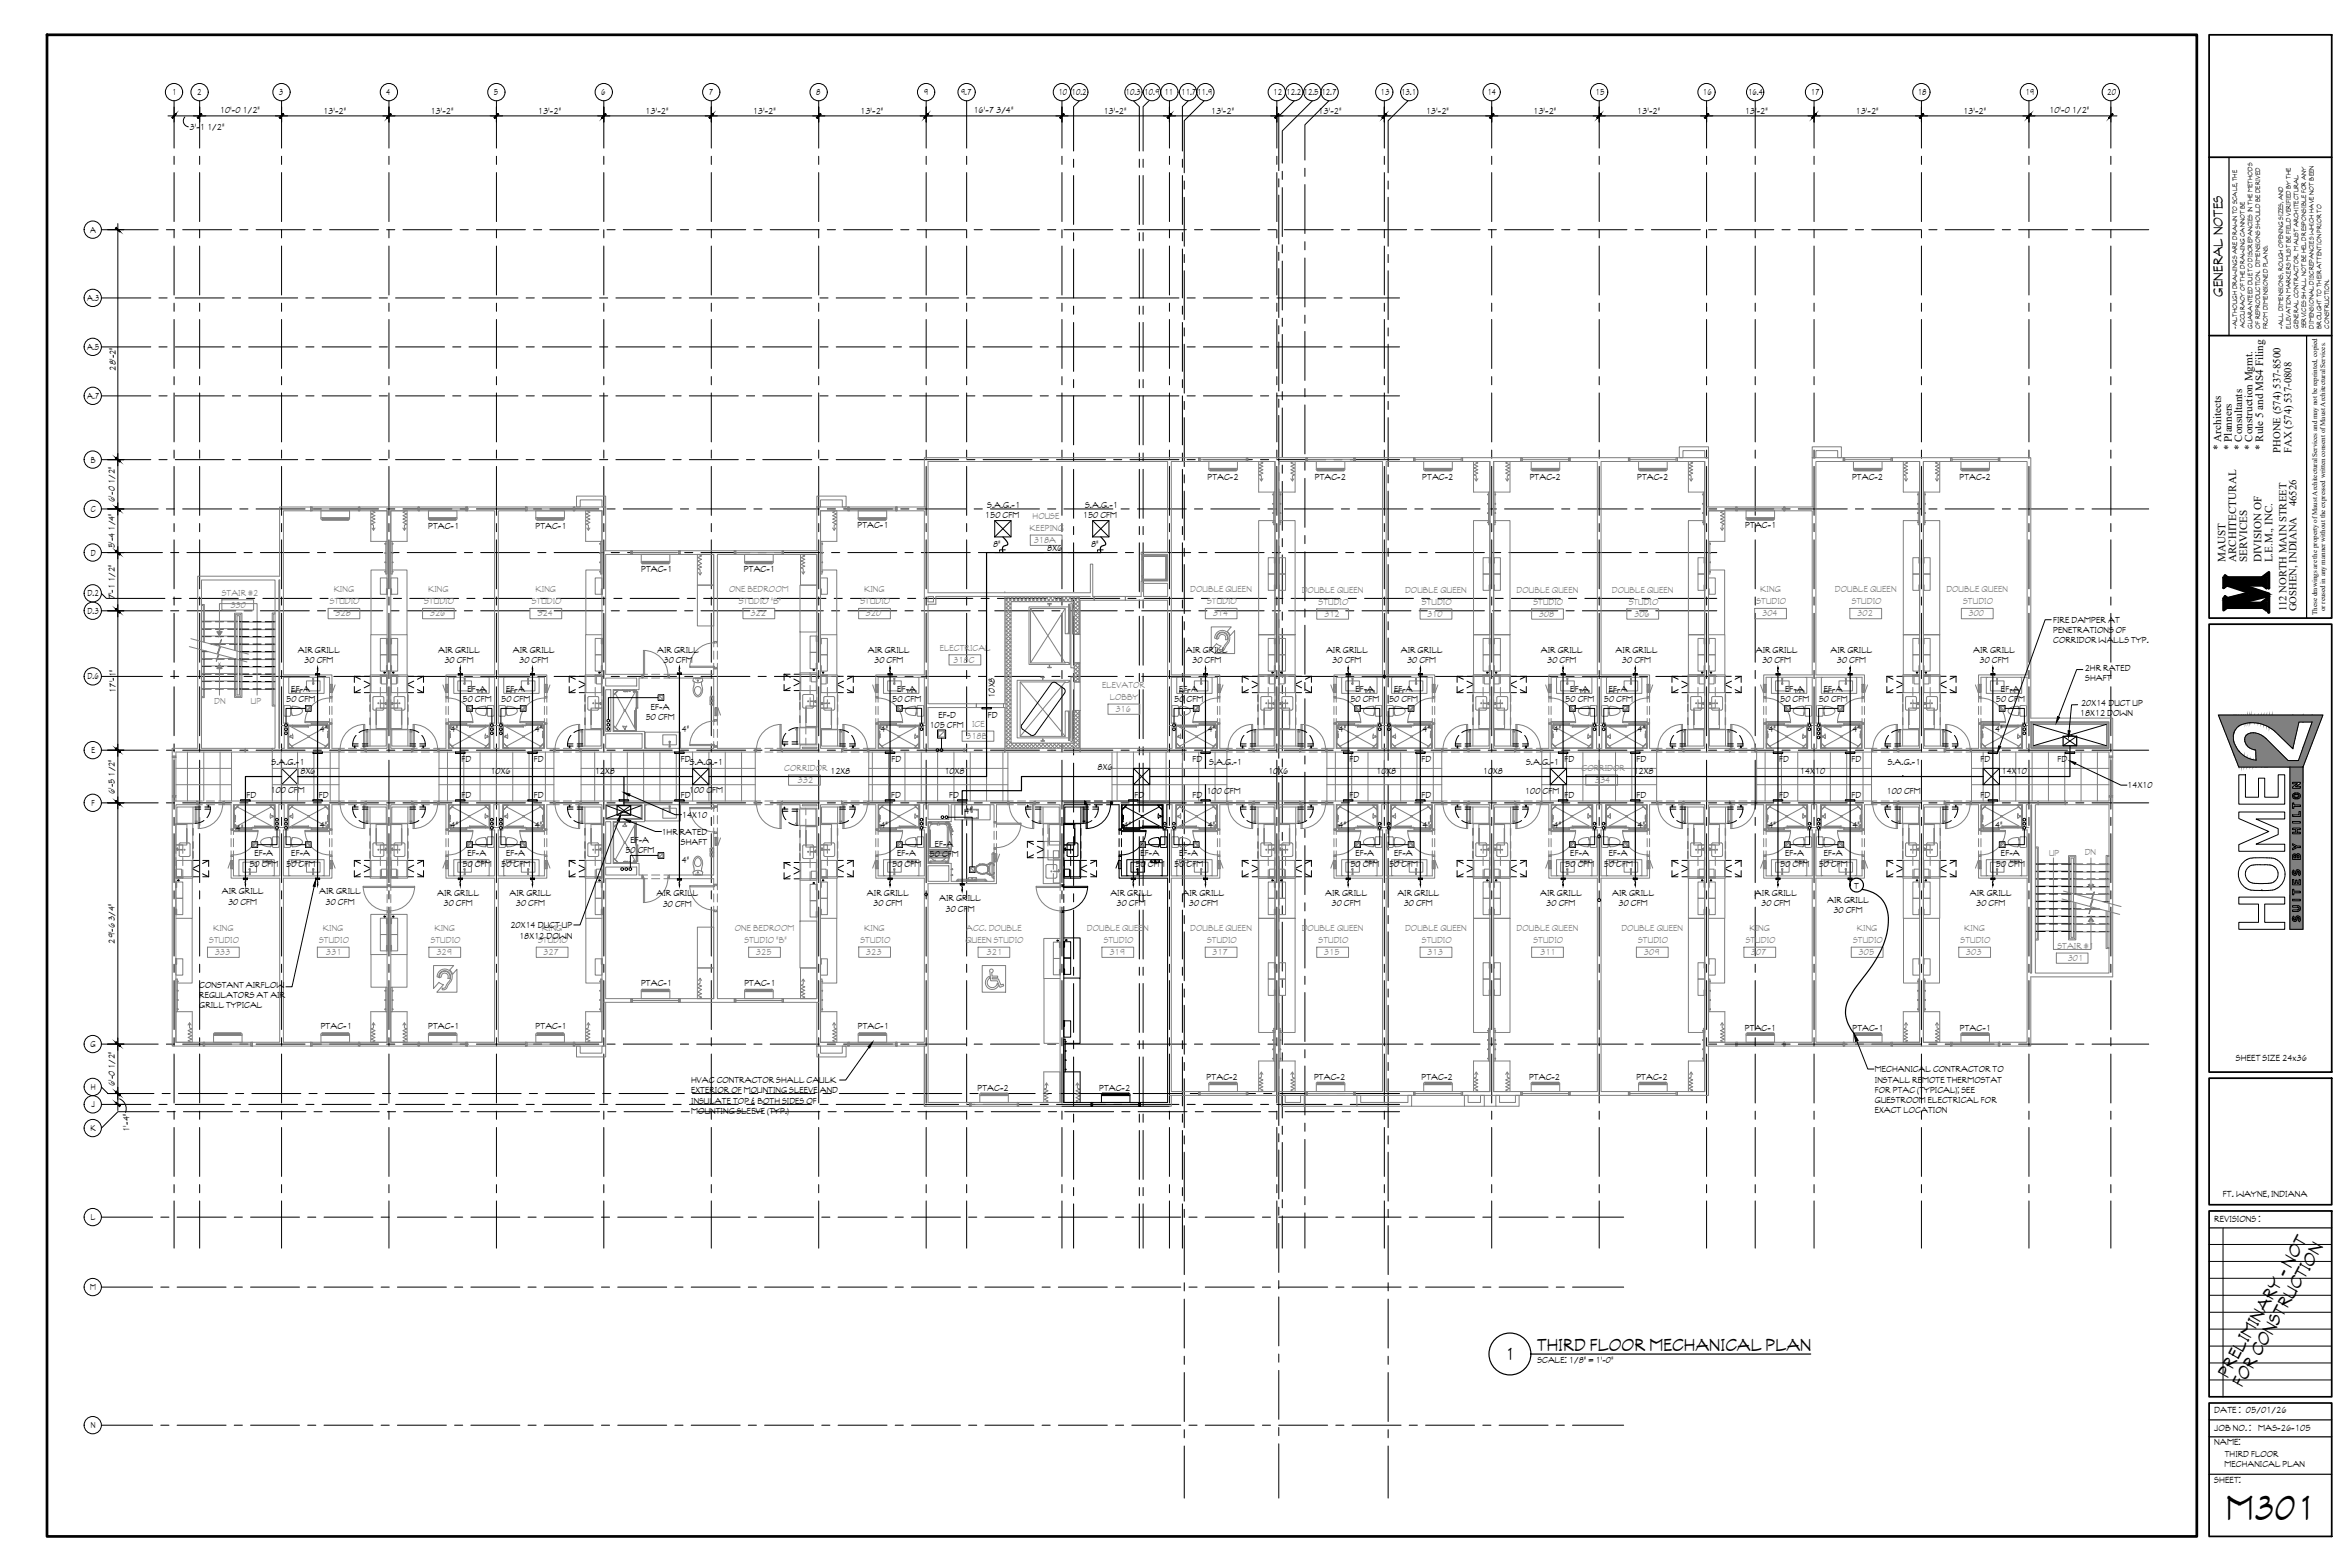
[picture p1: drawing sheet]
<svg xmlns="http://www.w3.org/2000/svg" width="914mm" height="610mm" viewBox="0 0 914 610" stroke-linecap="round" stroke-linejoin="round" font-family="sans-serif">
<defs><g id="words">
<text font-size="12.8" x="866.2" y="591.3">M301</text>
<g font-size="6.4">
<text x="598.1" y="525.6">THIRD FLOOR MECHANICAL PLAN</text>
<text x="585.5" y="529.2">1</text>
<text x="866.8" y="536.3" transform="rotate(-60 866.8 536.3)">PRELIMINARY - NOT</text>
<text x="872.5" y="539.9" transform="rotate(-60 872.5 539.9)">FOR CONSTRUCTION</text>
</g>
<text font-size="4.9" x="865" y="115.5" transform="rotate(-90 865 115.5)">GENERAL NOTES</text>
<g font-size="4.3">
<text x="864.3" y="175.1" transform="rotate(-90 864.3 175.1)">* Architects</text>
<text x="868.4" y="175.1" transform="rotate(-90 868.4 175.1)">* Planners</text>
<text x="872.5" y="175.1" transform="rotate(-90 872.5 175.1)">* Consultants</text>
<text x="876.5" y="175.1" transform="rotate(-90 876.5 175.1)">* Construction Mgmt.</text>
<text x="880.6" y="175.1" transform="rotate(-90 880.6 175.1)">* Rule 5 and MS4 Filing</text>
<text x="866" y="218.8" transform="rotate(-90 866 218.8)">MAUST</text>
<text x="870.1" y="218.8" transform="rotate(-90 870.1 218.8)">ARCHITECTURAL</text>
<text x="874.4" y="218.8" transform="rotate(-90 874.4 218.8)">SERVICES</text>
<text x="880" y="218.8" transform="rotate(-90 880 218.8)">DIVISION OF</text>
<text x="884.2" y="218.8" transform="rotate(-90 884.2 218.8)">L.E.M., INC.</text>
</g>
<g font-size="4.2">
<text x="887.3" y="176.1" transform="rotate(-90 887.3 176.1)">PHONE (574) 537-8500</text>
<text x="891.6" y="176.1" transform="rotate(-90 891.6 176.1)">FAX (574) 537-0808</text>
<text x="893.6" y="197" transform="rotate(-90 893.6 197)">46526</text>
<text x="889.6" y="237.9" transform="rotate(-90 889.6 237.9)">112 NORTH MAIN STREET</text>
<text x="893.6" y="237.9" transform="rotate(-90 893.6 237.9)">GOSHEN, INDIANA</text>
</g>
<g font-size="3.3">
<text x="870" y="412.7">SHEET SIZE 24x36</text>
<text x="864.9" y="465.8">FT. WAYNE, INDIANA</text>
<text x="861.6" y="475.4">REVISIONS :</text>
<text x="861.6" y="549.9">DATE : 05/01/26</text>
<text x="861.6" y="556.7">JOB NO. :</text>
<text x="878.7" y="556.9">MAS-26-105</text>
<text x="861.6" y="562.2">NAME:</text>
<text x="861.6" y="576.8">SHEET:</text>
</g>
<g font-size="3.2">
<text x="67.1" y="37">1</text>
<text x="76.8" y="37">2</text>
<text x="108.5" y="37">3</text>
<text x="150.2" y="37">4</text>
<text x="192.2" y="37">5</text>
<text x="234" y="37">6</text>
<text x="275.8" y="37">7</text>
<text x="317.6" y="37">8</text>
<text x="359.5" y="37">9</text>
<text x="373.8" y="37">9.7</text>
<text x="411.8" y="37">10</text>
<text x="417" y="37">10.2</text>
<text x="438" y="37">10.3</text>
<text x="445.3" y="37">10.9</text>
<text x="453.1" y="37">11</text>
<text x="459.7" y="37">11.711.9</text>
<text x="495.4" y="37">12</text>
<text x="500.5" y="37">12.2</text>
<text x="507.2" y="37">12.5</text>
<text x="514.2" y="37">12.7</text>
<text x="537.2" y="37">13</text>
<text x="545.2" y="37">13.1</text>
<text x="578.7" y="37">14</text>
<text x="620.9" y="37">15</text>
<text x="662.6" y="37">16</text>
<text x="680.2" y="37">16.4</text>
<text x="704.6" y="37">17</text>
<text x="746.3" y="37">18</text>
<text x="788.1" y="37">19</text>
<text x="820" y="37">20</text>
<text x="85.6" y="44">10'-0 1/2&quot;</text>
<text x="125.7" y="44.3">13'-2&quot;</text>
<text x="167.5" y="44.3">13'-2&quot;</text>
<text x="209.3" y="44.3">13'-2&quot;</text>
<text x="251.1" y="44.3">13'-2&quot;</text>
<text x="292.9" y="44.3">13'-2&quot;</text>
<text x="334.7" y="44.3">13'-2&quot;</text>
<text x="378.8" y="44">16'-7 3/4&quot;</text>
<text x="429.3" y="44.3">13'-2&quot;</text>
<text x="471.2" y="44.3">13'-2&quot;</text>
<text x="513" y="44.3">13'-2&quot;</text>
<text x="554.8" y="44.3">13'-2&quot;</text>
<text x="596.6" y="44.3">13'-2&quot;</text>
<text x="636.9" y="44.3">13'-2&quot;</text>
<text x="678.9" y="44.3">13'-2&quot;</text>
<text x="722" y="44.3">13'-2&quot;</text>
<text x="763.8" y="44.3">13'-2&quot;</text>
<text x="797.3" y="44">10'-0 1/2&quot;</text>
<text x="73.7" y="50.7">3'-1 1/2&quot;</text>
<text x="35.1" y="90.6">A</text>
<text x="33.9" y="117.1">A.3</text>
<text x="33.9" y="136.1">A.5</text>
<text x="45" y="144.1" transform="rotate(-90 45 144.1)">28'-2&quot;</text>
<text x="33.9" y="155.2">A.7</text>
<text x="35.3" y="180">B</text>
<text x="469.8" y="186.7">PTAC-2</text>
<text x="511.6" y="186.7">PTAC-2</text>
<text x="553.4" y="186.7">PTAC-2</text>
<text x="595.2" y="186.7">PTAC-2</text>
<text x="637" y="186.7">PTAC-2</text>
<text x="720.6" y="186.7">PTAC-2</text>
<text x="762.5" y="186.7">PTAC-2</text>
<text x="44.7" y="195.2" transform="rotate(-90 44.7 195.2)">6'-0 1/2&quot;</text>
<text x="384.2" y="197.4">S.A.G.-1</text>
<text x="422.3" y="197.4">S.A.G.-1</text>
<text x="35.3" y="199.2">C</text>
<text x="383.2" y="201.4">150 CFM</text>
<text x="421.3" y="201.4">150 CFM</text>
<text x="166.6" y="205.9">PTAC-1</text>
<text x="208.4" y="205.9">PTAC-1</text>
<text x="333.6" y="205.4">PTAC-1</text>
<text x="679.1" y="205.4">PTAC-1</text>
<text x="44.7" y="213.3" transform="rotate(-90 44.7 213.3)">5'-4 1/4&quot;</text>
<text x="386.4" y="212.7">8&quot;</text>
<text x="407.5" y="214.2">8X6</text>
<text x="424.5" y="212.7">8&quot;</text>
<text x="35.3" y="216.2">D</text>
<text x="249.5" y="222.6">PTAC-1</text>
<text x="289.5" y="222.4">PTAC-1</text>
<text x="34.1" y="232">D.2</text>
<text x="44.7" y="233.2" transform="rotate(-90 44.7 233.2)">7'-1 1/2&quot;</text>
<text x="34.1" y="238.8">D.3</text>
<text x="798.9" y="242.4">FIRE DAMPER AT</text>
<text x="798.9" y="246.3">PENETRATIONS OF</text>
<text x="798.9" y="250.3">CORRIDOR WALLS TYP.</text>
<text x="116" y="254">AIR GRILL</text>
<text x="170.5" y="254">AIR GRILL</text>
<text x="199.6" y="254">AIR GRILL</text>
<text x="255.7" y="254">AIR GRILL</text>
<text x="337.7" y="254">AIR GRILL</text>
<text x="461.4" y="254">AIR GRILL</text>
<text x="516" y="254">AIR GRILL</text>
<text x="545" y="254">AIR GRILL</text>
<text x="599.6" y="254">AIR GRILL</text>
<text x="628.6" y="254">AIR GRILL</text>
<text x="683.2" y="254">AIR GRILL</text>
<text x="712.3" y="254">AIR GRILL</text>
<text x="767.8" y="254">AIR GRILL</text>
<text x="118.4" y="258">30 CFM</text>
<text x="172.9" y="258">30 CFM</text>
<text x="202" y="258">30 CFM</text>
<text x="258.2" y="258">30 CFM</text>
<text x="340.1" y="258">30 CFM</text>
<text x="463.9" y="258">30 CFM</text>
<text x="518.4" y="258">30 CFM</text>
<text x="547.5" y="258">30 CFM</text>
<text x="602" y="258">30 CFM</text>
<text x="631.1" y="258">30 CFM</text>
<text x="685.6" y="258">30 CFM</text>
<text x="714.7" y="258">30 CFM</text>
<text x="770.3" y="258">30 CFM</text>
<text x="811.2" y="261">2HR RATED</text>
<text x="34.1" y="264.3">D.6</text>
<text x="45" y="269.5" transform="rotate(-90 45 269.5)">17'-1&quot;</text>
<text x="113.3" y="269.3">EF-A</text>
<text x="181.9" y="269.3">EF-A</text>
<text x="196.9" y="269.3">EF-A</text>
<text x="349.1" y="269.3">EF-A</text>
<text x="458.8" y="269.3">EF-A</text>
<text x="527.4" y="269.3">EF-A</text>
<text x="542.4" y="269.3">EF-A</text>
<text x="611" y="269.3">EF-A</text>
<text x="626" y="269.3">EF-A</text>
<text x="694.6" y="269.3">EF-A</text>
<text x="709.6" y="269.3">EF-A</text>
<text x="778.6" y="269.3">EF-A</text>
<text x="811.4" y="265">SHAFT</text>
<text x="111.4" y="273.3">50 CFM</text>
<text x="180" y="273.3">50 CFM</text>
<text x="195" y="273.3">50 CFM</text>
<text x="347.2" y="273.3">50 CFM</text>
<text x="387.1" y="271.4" transform="rotate(-90 387.1 271.4)">10X8</text>
<text x="456.9" y="273.3">50 CFM</text>
<text x="525.4" y="273.3">50 CFM</text>
<text x="540.5" y="273.3">50 CFM</text>
<text x="609" y="273.3">50 CFM</text>
<text x="624.1" y="273.3">50 CFM</text>
<text x="692.7" y="273.3">50 CFM</text>
<text x="707.7" y="273.3">50 CFM</text>
<text x="776.6" y="273.3">50 CFM</text>
<text x="809.8" y="274.5">20X14 DUCT UP</text>
<text x="251.2" y="280.1">50 CFM</text>
<text x="253.2" y="276.1">EF-A</text>
<text x="365.1" y="279.1">EF-D</text>
<text x="384.4" y="279.1">FD</text>
<text x="809.3" y="278.4">18X12 DOWN</text>
<text x="124.5" y="284.6">4&quot;</text>
<text x="175.3" y="284.6">4&quot;</text>
<text x="208.1" y="284.6">4&quot;</text>
<text x="265.3" y="284.6">4&quot;</text>
<text x="342.6" y="284.6">4&quot;</text>
<text x="361.6" y="283.1">105 CFM</text>
<text x="469.9" y="284.6">4&quot;</text>
<text x="520.9" y="284.6">4&quot;</text>
<text x="553.6" y="284.6">4&quot;</text>
<text x="604.5" y="284.6">4&quot;</text>
<text x="637.2" y="284.6">4&quot;</text>
<text x="688.1" y="284.6">4&quot;</text>
<text x="720.8" y="284.6">4&quot;</text>
<text x="776.3" y="284.6">4&quot;</text>
<text x="35.6" y="293">E</text>
<text x="105.7" y="297.6">S.A.G.-1</text>
<text x="179.6" y="296.5">FD</text>
<text x="207.7" y="296.5">FD</text>
<text x="264.9" y="296.5">FD</text>
<text x="268.5" y="297.6">S.A.G.-1</text>
<text x="346.8" y="296.5">FD</text>
<text x="427.1" y="299.7">8X6</text>
<text x="464" y="296.5">FD</text>
<text x="470.5" y="297.7">S.A.G.-1</text>
<text x="525.1" y="296.5">FD</text>
<text x="553.2" y="296.5">FD</text>
<text x="593.9" y="297.7">S.A.G.-1</text>
<text x="608.7" y="296.5">FD</text>
<text x="636.8" y="296.5">FD</text>
<text x="692.3" y="296.5">FD</text>
<text x="720.4" y="296.5">FD</text>
<text x="734.5" y="297.7">S.A.G.-1</text>
<text x="770.6" y="296.5">FD</text>
<text x="800.6" y="296.5">FD</text>
<text x="116.9" y="301.3">8X6</text>
<text x="190.8" y="301.3">10X6</text>
<text x="231.4" y="301.3">12X8</text>
<text x="323" y="301.2">12X8</text>
<text x="367.5" y="301.2">10X8</text>
<text x="493.4" y="301">10X6</text>
<text x="535.5" y="301.2">10X8</text>
<text x="577" y="301.2">10X8</text>
<text x="635.6" y="301.2">12X8</text>
<text x="700.3" y="301.2">14X10</text>
<text x="778.8" y="301.2">14X10</text>
<text x="44.7" y="308.9" transform="rotate(-90 44.7 308.9)">6'-5 1/2&quot;</text>
<text x="96" y="310.3">FD</text>
<text x="105.2" y="308.6">100 CFM</text>
<text x="124" y="310.3">FD</text>
<text x="179.6" y="310.3">FD</text>
<text x="207.7" y="310.3">FD</text>
<text x="264.9" y="310.3">FD</text>
<text x="268" y="308.6">100 CFM</text>
<text x="346.8" y="310.3">FD</text>
<text x="369.3" y="310.3">FD</text>
<text x="441.5" y="310.3">FD</text>
<text x="464" y="310.3">FD</text>
<text x="469.4" y="308.8">100 CFM</text>
<text x="525.1" y="310.3">FD</text>
<text x="553.2" y="310.3">FD</text>
<text x="593.4" y="308.8">100 CFM</text>
<text x="608.7" y="310.3">FD</text>
<text x="636.8" y="310.3">FD</text>
<text x="692.3" y="310.3">FD</text>
<text x="720.4" y="310.3">FD</text>
<text x="734.1" y="308.8">100 CFM</text>
<text x="770.6" y="310.3">FD</text>
<text x="827.7" y="306.7">14X10</text>
<text x="35.6" y="313.5">F</text>
<text x="375.3" y="316.7">4&quot;</text>
<text x="91.8" y="323.3">4&quot;</text>
<text x="124.4" y="321.9">4&quot;</text>
<text x="175.3" y="321.9">4&quot;</text>
<text x="208.1" y="321.9">4&quot;</text>
<text x="265.3" y="318.2">14X10</text>
<text x="342.6" y="321.9">4&quot;</text>
<text x="437.2" y="321.9">4&quot;</text>
<text x="469.9" y="321.9">4&quot;</text>
<text x="520.9" y="321.9">4&quot;</text>
<text x="553.6" y="321.9">4&quot;</text>
<text x="604.5" y="321.9">4&quot;</text>
<text x="637.2" y="321.9">4&quot;</text>
<text x="688.1" y="321.9">4&quot;</text>
<text x="720.8" y="321.9">4&quot;</text>
<text x="776.3" y="321.9">4&quot;</text>
<text x="245.3" y="327.9">EF-A</text>
<text x="257.3" y="324.7">1HR RATED</text>
<text x="265" y="328.6">SHAFT</text>
<text x="363.7" y="329.4">EF-A</text>
<text x="99" y="333.2">EF-A</text>
<text x="113.3" y="333.2">EF-A</text>
<text x="181.9" y="333.2">EF-A</text>
<text x="196.9" y="333.2">EF-A</text>
<text x="243.3" y="331.9">50 CFM</text>
<text x="265.3" y="335.9">4&quot;</text>
<text x="349.1" y="333.2">EF-A</text>
<text x="361.7" y="333.3">50 CFM</text>
<text x="443.8" y="333.2">EF-A</text>
<text x="458.8" y="333.2">EF-A</text>
<text x="527.4" y="333.2">EF-A</text>
<text x="542.4" y="333.2">EF-A</text>
<text x="611" y="333.2">EF-A</text>
<text x="626" y="333.2">EF-A</text>
<text x="694.6" y="333.2">EF-A</text>
<text x="709.6" y="333.2">EF-A</text>
<text x="778.6" y="333.2">EF-A</text>
<text x="97" y="337.1">50 CFM</text>
<text x="111.4" y="337.1">50 CFM</text>
<text x="180" y="337.1">50 CFM</text>
<text x="195" y="337.1">50 CFM</text>
<text x="347.1" y="337.1">50 CFM</text>
<text x="441.8" y="337.1">50 CFM</text>
<text x="456.9" y="337.1">50 CFM</text>
<text x="525.4" y="337.1">50 CFM</text>
<text x="540.5" y="337.1">50 CFM</text>
<text x="609" y="337.1">50 CFM</text>
<text x="624.1" y="337.1">50 CFM</text>
<text x="692.7" y="337.1">50 CFM</text>
<text x="707.7" y="337.1">50 CFM</text>
<text x="776.6" y="337.1">50 CFM</text>
<text x="86.3" y="347.9">AIR GRILL</text>
<text x="124.2" y="347.9">AIR GRILL</text>
<text x="721.4" y="345.7">T</text>
<text x="88.7" y="351.9">30 CFM</text>
<text x="126.7" y="351.9">30 CFM</text>
<text x="170.1" y="348.6">AIR GRILL</text>
<text x="172.6" y="352.5">30 CFM</text>
<text x="198.2" y="348.6">AIR GRILL</text>
<text x="200.7" y="352.5">30 CFM</text>
<text x="255.4" y="348.7">AIR GRILL</text>
<text x="257.9" y="352.7">30 CFM</text>
<text x="337.4" y="348.6">AIR GRILL</text>
<text x="339.8" y="352.5">30 CFM</text>
<text x="365.5" y="350.7">AIR GRILL</text>
<text x="432.1" y="348.6">AIR GRILL</text>
<text x="434.5" y="352.5">30 CFM</text>
<text x="460.1" y="348.6">AIR GRILL</text>
<text x="462.6" y="352.5">30 CFM</text>
<text x="515.7" y="348.6">AIR GRILL</text>
<text x="518.1" y="352.5">30 CFM</text>
<text x="543.7" y="348.6">AIR GRILL</text>
<text x="546.2" y="352.5">30 CFM</text>
<text x="599.3" y="348.6">AIR GRILL</text>
<text x="601.7" y="352.5">30 CFM</text>
<text x="627.3" y="348.6">AIR GRILL</text>
<text x="629.8" y="352.5">30 CFM</text>
<text x="682.9" y="348.6">AIR GRILL</text>
<text x="685.3" y="352.5">30 CFM</text>
<text x="710.9" y="351.2">AIR GRILL</text>
<text x="766.5" y="348.6">AIR GRILL</text>
<text x="768.9" y="352.5">30 CFM</text>
<text x="367.9" y="354.6">30 CFM</text>
<text x="713.4" y="355.2">30 CFM</text>
<text x="198.6" y="361.2">20X14 DUCT UP</text>
<text x="202" y="365.2">18X12 DOWN</text>
<text x="44.7" y="367.1" transform="rotate(-90 44.7 367.1)">29'-6 3/4&quot;</text>
<text x="249.4" y="383.5">PTAC-1</text>
<text x="289.6" y="383.5">PTAC-1</text>
<text x="77.5" y="384.3">CONSTANT AIRFLOW</text>
<text x="77.5" y="388.3">REGULATORS AT AIR</text>
<text x="77.5" y="392.3">GRILL TYPICAL</text>
<text x="124.8" y="400.5">PTAC-1</text>
<text x="166.6" y="400.5">PTAC-1</text>
<text x="208.4" y="400.5">PTAC-1</text>
<text x="333.8" y="400.5">PTAC-1</text>
<text x="679" y="401">PTAC-1</text>
<text x="720.8" y="401">PTAC-1</text>
<text x="762.6" y="401">PTAC-1</text>
<text x="35.3" y="407.4">G</text>
<text x="729.5" y="417.2">MECHANICAL CONTRACTOR TO</text>
<text x="35.3" y="424.1">H</text>
<text x="44.7" y="422.6" transform="rotate(-90 44.7 422.6)">6'-0 1/2&quot;</text>
<text x="268.9" y="421.2">HVAC CONTRACTOR SHALL CAULK</text>
<text x="268.9" y="425.1">EXTERIOR OF MOUNTING SLEEVE AND</text>
<text x="380.4" y="424.4">PTAC-2</text>
<text x="427.7" y="424.4">PTAC-2</text>
<text x="469.5" y="420.2">PTAC-2</text>
<text x="511.3" y="420.2">PTAC-2</text>
<text x="553.1" y="420.2">PTAC-2</text>
<text x="595" y="420.2">PTAC-2</text>
<text x="636.7" y="420.2">PTAC-2</text>
<text x="729.5" y="421.1">INSTALL REMOTE THERMOSTAT</text>
<text x="729.5" y="425.1">FOR PTAC (TYPICAL); SEE</text>
<text x="35.6" y="430.8">J</text>
<text x="268.9" y="429.3">INSULATE TOP &amp; BOTH SIDES OF</text>
<text x="729.5" y="429.1">GUESTROOM ELECTRICAL FOR</text>
<text x="269" y="433.3">MOUNTING SLEEVE (TYP.)</text>
<text x="729.5" y="433">EXACT LOCATION</text>
<text x="35.2" y="440.1">K</text>
<text x="50.3" y="440.3" transform="rotate(-90 50.3 440.3)">1'-4&quot;</text>
<text x="35.4" y="474.7">L</text>
<text x="35.1" y="501.9">M</text>
<text x="598.3" y="530.4">SCALE: 1/8&quot; = 1'-0&quot;</text>
<text x="35.3" y="555.6">N</text>
<text x="865.7" y="566.7">THIRD FLOOR</text>
<text x="865.6" y="570.7">MECHANICAL PLAN</text>
</g>
<g font-size="3.2" fill="#808080">
<text x="401.8" y="201.9">HOUSE</text>
<text x="400.6" y="206.5">KEEPING</text>
<text x="402.2" y="211.2">318A</text>
<text x="86.3" y="231.7">STAIR #2</text>
<text x="129.8" y="230.5">KING</text>
<text x="166.6" y="230.5">KING</text>
<text x="208.4" y="230.5">KING</text>
<text x="283.7" y="230.5">ONE BEDROOM</text>
<text x="336.3" y="230.5">KING</text>
<text x="463.1" y="230.5">DOUBLE QUEEN</text>
<text x="506.5" y="230.6">DOUBLE QUEEN</text>
<text x="546.7" y="230.6">DOUBLE QUEEN</text>
<text x="590.1" y="230.6">DOUBLE QUEEN</text>
<text x="627.2" y="230.6">DOUBLE QUEEN</text>
<text x="685" y="230.5">KING</text>
<text x="714" y="230.5">DOUBLE QUEEN</text>
<text x="757.3" y="230.5">DOUBLE QUEEN</text>
<text x="89.7" y="236.4">330</text>
<text x="128.4" y="235.1">STUDIO</text>
<text x="130.5" y="239.7">328</text>
<text x="165.1" y="235.1">STUDIO</text>
<text x="167.3" y="239.7">326</text>
<text x="206.9" y="235.1">STUDIO</text>
<text x="209.1" y="239.7">324</text>
<text x="287.5" y="235.1">STUDIO &quot;B&quot;</text>
<text x="292" y="239.7">322</text>
<text x="334.8" y="235.1">STUDIO</text>
<text x="336.8" y="239.7">320</text>
<text x="469.7" y="235.1">STUDIO</text>
<text x="471.9" y="239.7">314</text>
<text x="513.1" y="235.2">STUDIO</text>
<text x="515.2" y="239.9">312</text>
<text x="553.3" y="235.2">STUDIO</text>
<text x="555.3" y="239.9">310</text>
<text x="596.7" y="235.2">STUDIO</text>
<text x="598.8" y="239.9">308</text>
<text x="633.7" y="235.2">STUDIO</text>
<text x="635.9" y="239.9">306</text>
<text x="683.5" y="235.1">STUDIO</text>
<text x="685.7" y="239.7">304</text>
<text x="720.5" y="235.1">STUDIO</text>
<text x="722.7" y="239.7">302</text>
<text x="763.9" y="235.1">STUDIO</text>
<text x="765.9" y="239.7">300</text>
<text x="365.6" y="253.1">ELECTRICAL</text>
<text x="370.9" y="257.8">318C</text>
<text x="428.8" y="267.6">ELEVATOR</text>
<text x="83.4" y="273.9">DN</text>
<text x="97.6" y="273.8">UP</text>
<text x="431.8" y="272.2">LOBBY</text>
<text x="434" y="276.9">316</text>
<text x="376" y="287.4">318B</text>
<text x="378.2" y="282.8">ICE</text>
<text x="305.2" y="299.8">CORRIDOR</text>
<text x="615.4" y="299.8">CORRIDOR</text>
<text x="310.3" y="304.5">332</text>
<text x="620.6" y="304.5">334</text>
<text x="797.3" y="332.8">UP</text>
<text x="811.2" y="332.7">DN</text>
<text x="82.9" y="362.2">KING</text>
<text x="125.6" y="362.2">KING</text>
<text x="169" y="362.2">KING</text>
<text x="210.9" y="362.2">KING</text>
<text x="285.9" y="362.2">ONE BEDROOM</text>
<text x="336.3" y="362.2">KING</text>
<text x="375.9" y="362.2">ACC. DOUBLE</text>
<text x="422.9" y="362.2">DOUBLE QUEEN</text>
<text x="463.1" y="362.2">DOUBLE QUEEN</text>
<text x="506.5" y="362.2">DOUBLE QUEEN</text>
<text x="546.7" y="362.2">DOUBLE QUEEN</text>
<text x="590.1" y="362.2">DOUBLE QUEEN</text>
<text x="630.9" y="362.2">DOUBLE QUEEN</text>
<text x="680.7" y="362.2">KING</text>
<text x="722.5" y="362.2">KING</text>
<text x="764.3" y="362.2">KING</text>
<text x="81.4" y="366.8">STUDIO</text>
<text x="83.6" y="371.5">333</text>
<text x="124.2" y="366.8">STUDIO</text>
<text x="126.8" y="371.5">331</text>
<text x="167.6" y="366.8">STUDIO</text>
<text x="169.8" y="371.5">329</text>
<text x="209.4" y="366.8">STUDIO</text>
<text x="211.4" y="371.5">327</text>
<text x="289.6" y="366.8">STUDIO &quot;B&quot;</text>
<text x="294.1" y="371.5">325</text>
<text x="334.9" y="366.8">STUDIO</text>
<text x="336.9" y="371.5">323</text>
<text x="375.6" y="366.8">QUEEN STUDIO</text>
<text x="383.9" y="371.5">321</text>
<text x="429.5" y="366.8">STUDIO</text>
<text x="431.7" y="371.5">319</text>
<text x="469.7" y="366.8">STUDIO</text>
<text x="471.7" y="371.5">317</text>
<text x="513.1" y="366.8">STUDIO</text>
<text x="515.2" y="371.5">315</text>
<text x="553.3" y="366.8">STUDIO</text>
<text x="555.4" y="371.5">313</text>
<text x="596.7" y="366.8">STUDIO</text>
<text x="599.3" y="371.5">311</text>
<text x="637.5" y="366.8">STUDIO</text>
<text x="639.7" y="371.5">309</text>
<text x="679.3" y="366.8">STUDIO</text>
<text x="681.3" y="371.5">307</text>
<text x="721.1" y="366.8">STUDIO</text>
<text x="723.2" y="371.5">305</text>
<text x="762.9" y="366.8">STUDIO</text>
<text x="765" y="371.5">303</text>
<text x="800.6" y="369.1">STAIR #1</text>
<text x="804.5" y="373.8">301</text>
</g>
<g font-size="2.7">
<text x="901.6" y="239.3" transform="rotate(-90 901.6 239.3)">These drawings are the property of Maust Architectural Services and may not be reprinted, copied</text>
<text x="904.7" y="237.9" transform="rotate(-90 904.7 237.9)">or reused in any manner without the expressed written consent of Maust Architectural Services.</text>
</g>
<g font-size="2.4">
<text x="870.5" y="127.8" transform="rotate(-90 870.5 127.8)">-ALTHOUGH DRAWINGS ARE DRAWN TO SCALE, THE</text>
<text x="873.5" y="127.8" transform="rotate(-90 873.5 127.8)">ACCURACY OF THE DRAWING CANNOT BE</text>
<text x="876.5" y="127.8" transform="rotate(-90 876.5 127.8)">GUARANTEED DUE TO DISCREPANCIES IN THE METHODS</text>
<text x="879.5" y="127.8" transform="rotate(-90 879.5 127.8)">OF REPRODUCTION. DIMENSIONS SHOULD BE DERIVED</text>
<text x="882.4" y="127.9" transform="rotate(-90 882.4 127.9)">FROM DIMENSIONED PLANS.</text>
<text x="888.4" y="127.8" transform="rotate(-90 888.4 127.8)">-ALL DIMENSIONS, ROUGH OPENING SIZES, AND</text>
<text x="891.4" y="127.9" transform="rotate(-90 891.4 127.9)">ELEVATION MARKERS MUST BE FIELD VERIFIED BY THE</text>
<text x="894.3" y="127.8" transform="rotate(-90 894.3 127.8)">GENERAL CONTRACTOR. MAUST ARCHITECTURAL</text>
<text x="897.3" y="127.8" transform="rotate(-90 897.3 127.8)">SERVICES SHALL NOT BE HELD RESPONSIBLE FOR ANY</text>
<text x="900.3" y="127.9" transform="rotate(-90 900.3 127.9)">DIMENSIONAL DISCREPANCIES WHICH HAVE NOT BEEN</text>
<text x="903.3" y="127.9" transform="rotate(-90 903.3 127.9)">BROUGHT TO THEIR ATTENTION PRIOR TO</text>
<text x="906.2" y="127.8" transform="rotate(-90 906.2 127.8)">CONSTRUCTION.</text>
</g>
</g></defs>
<!-- layer: 26-105 Layout - 24x36|Title-Border -->
<path d="M18.3 13.5h836.5v584.2h-836.5z" fill="none" stroke="#000" stroke-width="1.1"/>
<path d="M867.3 61.2v69.4M897.5 130.6v109.9M859.6 477.7h47.7M859.6 552.4h47.7M859.6 559h47.7M859.6 573.5h47.7" fill="none" stroke="#000" stroke-width=".47"/>
<path d="M859.6 13.5h47.7v227h-47.7zM859.6 61.2h47.7M859.6 130.6h47.7M859.6 242.8h47.7v174.3h-47.7zM859.6 419.4h47.7v49.3h-47.7zM859.6 471.1h47.7v72.3h-47.7zM859.6 545.8h47.7v51.9h-47.7z" fill="none" stroke="#000" stroke-width=".68"/>
<path d="M865 477.7v65.7M859.6 497.3h47.7M859.6 490.7h47.7M859.6 484.1h47.7M859.6 503.9h47.7M859.6 510.5h47.7M859.6 517.1h47.7M859.6 523.7h47.7M859.6 530.2h47.7M859.6 536.8h47.7" fill="none" stroke="#000" stroke-width=".39"/>
<!-- layer: 26-105 Layout - 24x36|Title-Text -->
<path d="M865.2 224.7l1.3 1h13.9l1.5-1v4.1l-1.5-1.1h-10.7l12.2 4v.3l-13.3 3.4h11.8l1.5-1.1v3.1l-1.5-1h-13.9l-1.3 1v-4.6l1.3 1 10.5-2.6-10.5-3.5-1.3 1zM865.8 223.9l1.1 .8h13.2l2.8-2.1v6.2l-.2-5.8-2.5 1.9h-13.4zM871.1 234.7h8.8l2.8-2v5.5M871.7 234.6h8.2l3-2.3v5.9M872.3 227.7l10.4 3.4 .2 .9v-1l-10-3.3M875.2 230.6l-8.5 2.1-1-.5 1 .7 8.8-2.2" fill="none" stroke="#000" stroke-width="1.1"/>
<!-- layer: 0 -->
<path d="M882.7 238.2h.2" fill="none" stroke="#000" stroke-width="1.1"/>
<!-- layer: 26-105 Layout - 24x36|Title-Text -->
<g fill="#000" stroke="#000" stroke-width=".39">
<path d="M865.2 224.7l1.3 1h-1.3zM865.2 227.7h1.3l-1.3 1zM865.2 232.8l1.3 1h-1.3zM865.2 236.4h1.3l-1.3 1zM865.8 232l.2 .2zM865.8 223.9l.2 .1zM866.5 232.7h1zM874.9 230.7h.6zM880.4 227.7l1.5 1zM880.4 227.7h1.5v1zM880.4 236.4l1.5 1zM880.4 236.4h1.5v1z"/>
<path d="M880.4 235.4l1.5-1.1v1.1zM882.4 232.7l.5-.4v.4zM882.4 223l.5-.4v.4z"/>
<path d="M865.2 227.7h4.5zM865.2 227.7h4.5z"/>
<path d="M865.7 232.2l1 .5zM865.7 232.2l1 .5z"/>
<path d="M865.7 224l1.2 .7zM865.7 224l1.2 .7z"/>
<path d="M866.5 227.7l13.7 3.5-10.5-3.5zM866.5 227.7l13.7 3.5h-3.2z"/>
<path d="M872.3 227.7l10.6 3.3zM872.3 227.7l10.6 3.3z"/>
<path d="M865.2 233.8l3.4 1.6 6.2-1.6zM865.2 233.8l3.4 1.6h-3.4z"/>
<path d="M867.5 232.7l8-2zM866.7 232.7l8.2-2z"/>
<path d="M871.7 234.6h8.5zM871.1 234.7h8.8z"/>
<path d="M877 231.2l4.9 .5-1.7-.5zM874.8 231.7l2.2-.5 4.9 .5z"/>
<path d="M866.6 224.7h13.8zM866.6 224.7l13.6 .2z"/>
<path d="M881.8 224.7l.1 1zM880.4 225.7l1.4-1 .1 1z"/>
<path d="M865.2 225.7l16.7 2v-2zM865.2 225.7l16.7 2h-16.7z"/>
<path d="M874.8 231.7l7.1 .3v-.3zM873.6 232l1.2-.3 7.1 .3z"/>
<path d="M873.6 232l1.2 1.8 7.1-1.8zM866.5 233.8l7.1-1.8 1.2 1.8z"/>
<path d="M865.2 235.4l16.7 1v-1zM865.2 235.4l16.7 1h-16.7z"/>
<path d="M880.2 234.6l2.5-1.9zM879.9 234.6l2.5-1.9z"/>
<path d="M880.4 224.7l2.3-1.7zM880.1 224.7l2.3-1.7z"/>
<path d="M882.7 232.7l.2 1.9zM882.7 232.7l.2 1.9z"/>
<path d="M882.7 234.6l.2 3.6zM882.7 234.6l.2 3.6z"/>
<path d="M882.4 231l.5 .1zM882.4 231l.5 .1z"/>
<path d="M882.7 231.1l.2 .9zM882.7 231.1l.2 .9z"/>
<path d="M882.7 223l.2 5.8zM882.7 223l.2 5.8z"/>
</g>
<!-- layer: 26-105 Layout - 24x36|A-Logo -->
<g fill="#808080" stroke="#808080" stroke-width=".39">
<path d="M863.2 278.2h5.8v14.8z"/>
<path d="M873.5 287.5v.6z"/>
<path d="M874.2 286v3.8z"/>
<path d="M899.7 278.2h4.2l-4.2 10.9z"/>
<path d="M891 298.4v63.1z"/>
<path d="M892.5 357.3v.2z"/>
<path d="M892.5 339.3v.3z"/>
<path d="M894.5 309.3v.7z"/>
<path d="M894.6 309.5v.3z"/>
<path d="M894.6 353.4l-.1 .2z"/>
<path d="M894.5 353.3v.3z"/>
<path d="M894.6 357.3v.3z"/>
<path d="M894.6 339.4v.2z"/>
<path d="M895.1 298.4h1l-1 63.1z"/>
<path d="M869 286.6v6.4zM869.1 287.5v5.5z"/>
<path d="M869 278.2v8.4zM869.1 278.2l-.1 8.4z"/>
<path d="M869.1 287.5v5.5zM869.1 288.4v4.9z"/>
<path d="M869.1 278.2v7.6l.2-7.6zM869.3 278.2l-.2 7.6z"/>
<path d="M869.1 288.4v4.9l.5-3.8zM869.6 289.5v4.8l-.5-1z"/>
<path d="M869.3 278.2v6.7l.3-6.7zM869.6 278.2v6l-.3 .7z"/>
<path d="M869.6 278.2v6l.4-6zM870 278.2v5.4l-.4 .6z"/>
<path d="M869.6 289.5v4.8l.4-3.8zM870 290.5v5.1l-.4-1.3z"/>
<path d="M870 278.2v5.4l.5-5.4zM870.5 278.2v4.9l-.5 .5z"/>
<path d="M870 290.5v5.1l.6-4.1zM870.6 291.5v5.6l-.6-1.5z"/>
<path d="M870.5 278.2v4.9l.5-4.9zM871 278.2v4.4l-.5 .5z"/>
<path d="M870.6 291.5v5.6l.5-5zM871.1 292.1v6.3l-.5-1.3z"/>
<path d="M871.1 292.1v6.3l.2-6zM871.3 292.4v6h-.2z"/>
<path d="M871 278.2v4.4l.6-4.4zM871.6 278.2v4l-.6 .4z"/>
<path d="M871.3 292.4v6l.9-5.1zM872.2 293.3v5.1h-.9z"/>
<path d="M871.6 278.2v4l.7-4zM872.3 278.2v3.7l-.7 .3z"/>
<path d="M872.3 278.2v3.7l.7-3.7zM873 278.2v3.4l-.7 .3z"/>
<path d="M872.2 293.3v5.1l1-4.3zM873.2 294.1v4.3h-1z"/>
<path d="M873.5 287.2v.9zM873.5 287.2v1z"/>
<path d="M873.5 287.1v1.1zM873.5 287.1v1.4z"/>
<path d="M873 278.2v3.4l.6-3.4zM873.6 278.2v3.3l-.6 .1z"/>
<path d="M873.7 286.7l-.2 1.8zM873.7 286.7v2.1z"/>
<path d="M873.8 286.5l-.1 2.3zM873.8 286.5v2.7z"/>
<path d="M873.9 286.3l-.1 2.9zM873.9 286.3v3z"/>
<path d="M874.2 286l-.3 .3v3zM874.2 286v3.8l-.3-.5zM874.2 286v3.9z"/>
<path d="M873.2 294.1v4.3l1.1-3.7zM874.3 294.7v3.7h-1.1z"/>
<path d="M873.6 278.2v3.3l.8-3.3zM874.4 278.2v3.1l-.8 .2z"/>
<path d="M874.2 286v3.9l.4-4.2zM874.6 285.7v4.6l-.4-.4z"/>
<path d="M874.6 285.7v4.6zM874.6 285.6v4.8z"/>
<path d="M874.6 285.6v4.8l.5-5zM875.1 285.4v5.3l-.5-.3z"/>
<path d="M875.1 285.4v5.3zM875.2 285.4v5.5z"/>
<path d="M874.4 278.2v3.1l.8-3.1zM875.2 278.2v3l-.8 .1z"/>
<path d="M874.3 294.7v3.7l1.1-3.2zM875.4 295.2v3.2h-1.1z"/>
<path d="M875.2 285.4v5.5l.4-5.7zM875.6 285.2v5.9l-.4-.2z"/>
<path d="M875.2 278.2v3l.7-3zM875.9 278.2v2.9l-.7 .1z"/>
<path d="M875.6 285.2v5.9l.3-5.9zM875.9 285.2v6.1l-.3-.2z"/>
<path d="M875.9 285.2v6.1l.3-6.2zM876.2 285.1v6.3l-.3-.1z"/>
<path d="M875.4 295.2v3.2l1.2-2.8zM876.6 295.6v2.8h-1.2z"/>
<path d="M876.2 285.1v6.3l.4-6.3zM876.6 285.1v6.4l-.4-.1z"/>
<path d="M876.6 285.1v6.4zM876.8 285.1v6.5z"/>
<path d="M875.9 278.2v2.9l1.4-2.9zM877.3 278.2v3l-1.4-.1z"/>
<path d="M876.8 285.1v6.5l.6-6.4zM877.4 285.2v6.5l-.6-.1z"/>
<path d="M877.4 285.2v6.5l.3-6.5zM877.7 285.2v6.6l-.3-.1zM877.7 285.2v6.6zM877.7 285.2v6.6z"/>
<path d="M876.6 295.6v2.8l1.1-2.7zM877.7 295.7v2.7h-1.1z"/>
<path d="M877.7 285.2v6.6zM877.9 285.2v10.5z"/>
<path d="M877.7 295.7v2.7zM877.9 295.7l-.2 2.7z"/>
<path d="M877.9 285.2v13.2l.6-13zM878.5 285.4v13h-.6z"/>
<path d="M877.3 278.2v3l1.4-3zM878.7 278.2v3.1l-1.4-.1z"/>
<path d="M878.5 285.4v13l.9-12.6zM879.4 285.8v12.6h-.9z"/>
<path d="M878.7 278.2v3.1l1.1-3.1zM879.8 278.2v3.4l-1.1-.3z"/>
<path d="M879.4 285.8v12.6l.6-12.4zM880 286v12.4h-.6z"/>
<path d="M880 286v12.4l.5-12zM880.5 286.4v12h-.5z"/>
<path d="M879.8 278.2v3.4l1.1-3.4zM880.9 278.2v3.8l-1.1-.4z"/>
<path d="M880.5 286.4v12l.7-11.5zM881.2 286.9v11.5h-.7z"/>
<path d="M881.2 286.9v11.5l.6-11.1zM881.8 287.3v11.1h-.6z"/>
<path d="M880.9 278.2v3.8l1.1-3.8zM882 278.2v4.2l-1.1-.4z"/>
<path d="M882 278.2v4.2l1-4.2zM883 278.2v4.8l-1-.6z"/>
<path d="M883 278.2v4.8l1.1-4.8zM884.1 278.2v5.5l-1.1-.7z"/>
<path d="M884.1 278.2v5.5l1-5.5zM885.1 278.2v6.3l-1-.8z"/>
<path d="M881.8 287.3v11.1l8.5-2.5zM881.8 298.4l8.5-2.5v2.5z"/>
<path d="M885.1 278.2v6.3l7-6.3zM885.1 284.5l7-6.3v13.1z"/>
<path d="M890.3 295.9v2.5l4-2.5zM890.3 298.4l4-2.5v2.5z"/>
<path d="M892.1 278.2v13.1l2.4-13.1zM894.5 278.2v2.7l-2.4 10.4z"/>
<path d="M894.5 278.2v2.7l1.6-2.7zM896.1 278.2v2.7h-1.6z"/>
<path d="M896.1 290.9l-1.8 5v2.5zM896.1 290.9v7.5h-1.8z"/>
<path d="M896.1 278.2v2.7l3.6-2.7zM896.1 280.9l3.6-2.7v2.7z"/>
<path d="M899.7 280.9l-3.6 10v7.5zM899.7 280.9v8.2l-3.6 9.3z"/>
<path d="M891 298.4v63.1l1-63.1zM892 298.4v63.1h-1z"/>
<path d="M892 309.6v51.9zM892 309.6v51.9z"/>
<path d="M892 309.6v29.9zM892 309.8v29.7z"/>
<path d="M892 357.5v4zM892 357.7v3.8z"/>
<path d="M892 339.5v18zM892 339.7v17.8zM892 339.7v17.4zM892 339.7v17.4z"/>
<path d="M892 309.8v29.5zM892 309.9v29.4z"/>
<path d="M892 298.4v11.2zM892 298.4v11.2z"/>
<path d="M892 339.7v17.4zM892 339.7v17.4z"/>
<path d="M892 309.9v29.3zM892 309.9v29.3z"/>
<path d="M892 298.4v11zM892 298.4v11z"/>
<path d="M892 330.6v2.6zM892 330.6v2.6z"/>
<path d="M892 310v2.3zM892 309.9v2.4z"/>
<path d="M892 354.6v2.5zM892.1 354.6l-.1 2.5z"/>
<path d="M892 334.3v4.8zM892.1 334.3l-.1 4.8z"/>
<path d="M892 330.6v2.4zM892.1 330.6l-.1 2.4z"/>
<path d="M892 357.7v3.8zM892.1 357.8l-.1 3.7z"/>
<path d="M892 339.7v2.5zM892.1 339.9l-.1 2.3z"/>
<path d="M892 306.7v2.7zM892.1 306.7l-.1 2.7z"/>
<path d="M892 310v2.3zM892.1 310.2l-.1 2.1z"/>
<path d="M892.1 330.6v2.2zM892.1 330.6v2.2z"/>
<path d="M892.1 354.6v2.3zM892.1 354.6v2.3z"/>
<path d="M892.1 334.3v4.7zM892.1 334.3v4.7z"/>
<path d="M892.1 357.8v3.7zM892.2 358l-.1 3.5z"/>
<path d="M892.1 339.9v2.3zM892.2 340.1l-.1 2.1z"/>
<path d="M892.1 306.7v2.5zM892.2 306.7l-.1 2.5z"/>
<path d="M892.1 310.2v2.1zM892.2 310.3l-.1 2z"/>
<path d="M892.1 330.6v2zM892.3 330.5l-.2 2.1z"/>
<path d="M892.2 358v3.5zM892.3 358.1l-.1 3.4z"/>
<path d="M892.2 340.1v2.1zM892.3 340.2l-.1 2z"/>
<path d="M892.1 354.6v2.1zM892.3 354.6l-.2 2.1z"/>
<path d="M892.1 334.3v4.5zM892.3 334.3l-.2 4.5z"/>
<path d="M892.2 306.7v2.3zM892.3 306.7l-.1 2.3z"/>
<path d="M892.3 330.5v2zM892.3 330.5v2z"/>
<path d="M892.2 310.3v2zM892.3 310.5l-.1 1.8z"/>
<path d="M892.3 358.1v3.4zM892.3 358.3v3.2z"/>
<path d="M892.3 340.2v2zM892.3 340.3v1.9z"/>
<path d="M892.3 354.6v2zM892.4 354.6l-.1 2z"/>
<path d="M892.3 334.3v4.3zM892.4 334.3l-.1 4.3z"/>
<path d="M892.3 330.5v1.9zM892.4 330.5l-.1 1.9z"/>
<path d="M892.3 306.7v2.2zM892.4 306.7l-.1 2.2z"/>
<path d="M892.3 310.5v1.8zM892.4 310.6l-.1 1.7z"/>
<path d="M892.3 358.3v3.2zM892.5 358.4l-.2 3.1z"/>
<path d="M892.3 340.3v1.9zM892.5 340.4l-.2 1.8z"/>
<path d="M892.4 330.5v1.8zM892.5 330.4l-.1 1.9z"/>
<path d="M892.5 357.3v.2zM892.6 357.3v.2z"/>
<path d="M892.5 339.3v.3zM892.6 339.3v.3z"/>
<path d="M892.6 357.2v.3zM892.6 357.2v.4z"/>
<path d="M892.6 339.2v.4zM892.6 339.2v.5z"/>
<path d="M892.6 309.5v.3zM892.6 309.5v.3z"/>
<path d="M892.4 310.6v1.7zM892.6 310.6l-.2 1.7z"/>
<path d="M892 348.1v1.7l.6-1.7zM892.6 348.1v1.7h-.6z"/>
<path d="M892 344.2v1.7l.6-1.7zM892.6 344.2v1.7h-.6z"/>
<path d="M892.5 340.4v1.8zM892.6 340.4l-.1 1.8z"/>
<path d="M892 314.5v2.5l.6-2.5zM892.6 314.5v2.5h-.6z"/>
<path d="M892.6 310.6v1.7zM892.6 310.6v1.7z"/>
<path d="M892.6 357.1v.5zM892.6 357.1v.6z"/>
<path d="M892.6 339.2v.5zM892.6 339.2v.5z"/>
<path d="M892.6 333.1v.7zM892.6 333.1v.7z"/>
<path d="M892.6 309.5v.3zM892.6 309.5v.3z"/>
<path d="M892.6 357.1v.6zM892.6 357.1v.6z"/>
<path d="M892.6 339.2v.5zM892.6 339.1v.6z"/>
<path d="M892.6 333.1v.7zM892.6 333.1v.7z"/>
<path d="M892.6 309.5v.3zM892.6 309.5v.4z"/>
<path d="M892.4 306.7v2zM892.6 306.7l-.2 2z"/>
<path d="M892.6 333v.8zM892.6 333v.8z"/>
<path d="M892.6 309.4v.5zM892.6 309.4v.5z"/>
<path d="M892.6 357v.7zM892.6 357v.7z"/>
<path d="M892.6 339v.7zM892.6 339v.8z"/>
<path d="M892.6 357v.7zM892.6 357v.8z"/>
<path d="M892.6 339v.8zM892.6 339v.8z"/>
<path d="M892.6 309.4v.5zM892.6 309.4v.5z"/>
<path d="M892.6 333v.8zM892.6 333v.8z"/>
<path d="M892.5 358.4v3.1zM892.6 358.4l-.1 3.1z"/>
<path d="M892.6 340.4v3.2zM892.6 340.5v3.1z"/>
<path d="M892.6 333v.8zM892.6 332.9v.9z"/>
<path d="M892.6 309.4v.5zM892.6 309.3v.7z"/>
<path d="M892.5 330.4v1.9zM892.6 330.3l-.1 2z"/>
<path d="M892.6 356.9v.9zM892.6 356.9v.9z"/>
<path d="M892.6 339v.8zM892.6 339v.9z"/>
<path d="M892.6 309.3v.7zM892.6 309.3v.7z"/>
<path d="M892.6 356.9v.9zM892.7 356.9l-.1 .9z"/>
<path d="M892.6 339v.9zM892.7 339l-.1 .9z"/>
<path d="M892.6 332.9v.9zM892.7 332.9l-.1 .9z"/>
<path d="M892.6 310.6v2.5zM892.7 310.7l-.1 2.4z"/>
<path d="M892.6 309.3v.7zM892.7 309.3v.7z"/>
<path d="M892.7 356.8v1zM892.7 356.8v1z"/>
<path d="M892.7 338.9v1zM892.7 338.9v1z"/>
<path d="M892.7 332.9v.9zM892.7 332.9v.9z"/>
<path d="M892.4 354.6v1.8l.3-1.8zM892.7 354.6v2.2l-.3-.4z"/>
<path d="M892.7 356.8v1zM892.7 356.8v1z"/>
<path d="M892.4 334.3v4.2l.3-4.2zM892.7 334.3v4.5l-.3-.3z"/>
<path d="M892.7 338.8v1.1zM892.7 338.8v1.1z"/>
<path d="M892.7 354.6v2.2zM892.7 354.6v2.2z"/>
<path d="M892.7 356.8v1zM892.7 356.8v1z"/>
<path d="M892.7 332.9v.9zM892.8 332.8l-.1 1z"/>
<path d="M892.7 309.3v.7zM892.8 309.2v.9z"/>
<path d="M892.6 306.7v2zM892.8 306.7l-.2 2z"/>
<path d="M892.8 309.2v.9zM892.8 309.2v.9z"/>
<path d="M892.7 354.6v3.2zM892.8 354.6v3.3z"/>
<path d="M892.7 334.3v5.6zM892.8 334.3v5.6z"/>
<path d="M892.6 358.4v3.1zM892.8 358.5l-.2 3z"/>
<path d="M892.6 340.5v3.1zM892.8 340.5l-.2 3.1z"/>
<path d="M892.8 332.8v1zM892.8 332.8v1z"/>
<path d="M892.6 330.3v1.9zM892.8 330.2l-.2 2z"/>
<path d="M892.8 309.2v.9zM892.8 309.2v.9zM892.8 309.2v.9zM892.8 309.2v.9z"/>
<path d="M892.8 354.6v3.3zM892.8 354.6v3.3z"/>
<path d="M892.8 334.3v5.6zM892.8 334.3v5.6z"/>
<path d="M892.8 332.8v1zM892.9 332.8l-.1 1z"/>
<path d="M892.7 310.7v2.4zM892.9 310.8l-.2 2.3z"/>
<path d="M892.8 309.2v.9zM892.9 309.2l-.1 .9z"/>
<path d="M892.8 306.7v1.9zM892.9 306.7l-.1 1.9z"/>
<path d="M892.8 354.6v3.3zM892.9 354.6l-.1 3.3z"/>
<path d="M892.8 334.3v5.6zM892.9 334.3l-.1 5.6z"/>
<path d="M892.9 309.2v.9zM892.9 309.2v.9z"/>
<path d="M892.9 332.8v1zM892.9 332.8v1z"/>
<path d="M892.9 354.6v3.3zM892.9 354.6v3.3z"/>
<path d="M892.9 334.3v5.6zM892.9 334.3v5.6z"/>
<path d="M892.8 358.5v3zM893 358.5l-.2 3z"/>
<path d="M892.8 340.5v3.1zM893 340.5l-.2 3.1z"/>
<path d="M892.9 309.2v.9zM893 309.2v1z"/>
<path d="M892.8 330.2v2zM893 330.2l-.2 2z"/>
<path d="M892.9 332.8v1zM893 332.8l-.1 1z"/>
<path d="M892.9 354.6v3.3zM893 354.6l-.1 3.3z"/>
<path d="M892.9 334.3v5.6zM893 334.3l-.1 5.6z"/>
<path d="M892.9 306.7v1.9zM893 306.7l-.1 1.9z"/>
<path d="M892.9 310.8v2.3zM893 310.8l-.1 2.3z"/>
<path d="M893 332.8v1zM893 332.8v1z"/>
<path d="M893 354.6v3.3zM893.1 354.6l-.1 3.3z"/>
<path d="M893 334.3v5.6zM893.1 334.3l-.1 5.6z"/>
<path d="M893 309.2v1zM893.1 309.2l-.1 1z"/>
<path d="M893 330.2v2zM893.1 330.1v2.1z"/>
<path d="M893 332.8v1zM893.1 332.8l-.1 1z"/>
<path d="M893.1 354.6v3.3zM893.1 354.6v3.3z"/>
<path d="M893.1 334.3v5.6zM893.1 334.3v5.6z"/>
<path d="M893 358.5v3zM893.1 358.5l-.1 3z"/>
<path d="M893 340.5v3.1zM893.1 340.5l-.1 3.1z"/>
<path d="M893.1 332.8v1zM893.1 332.9v.9z"/>
<path d="M893.1 354.6v3.2zM893.1 354.6v3.2z"/>
<path d="M893.1 334.3v5.6zM893.1 334.3v5.6z"/>
<path d="M893.1 354.6v3.2zM893.1 354.6v3.2z"/>
<path d="M893.1 334.3v5.6zM893.1 334.3v5.6z"/>
<path d="M893.1 332.9v.9zM893.1 332.9v.9z"/>
<path d="M893.1 354.6v3.2zM893.2 354.6l-.1 3.2z"/>
<path d="M893.1 334.3v5.6zM893.2 334.3l-.1 5.6z"/>
<path d="M893.1 330.1v2.1zM893.2 330.1v2.2z"/>
<path d="M893 306.7v1.9zM893.2 306.7l-.2 1.9z"/>
<path d="M893.1 332.9v.9zM893.2 332.9l-.1 .9z"/>
<path d="M893 310.8v2.3zM893.2 310.8l-.2 2.3z"/>
<path d="M893.1 309.2v1zM893.2 309.1l-.1 1.1z"/>
<path d="M893.2 354.6v3.1zM893.2 354.6v3.1z"/>
<path d="M893.2 334.3v5.5zM893.2 334.3v5.5z"/>
<path d="M893.2 332.9v.9zM893.2 333v.8z"/>
<path d="M893.1 358.5v3zM893.2 358.4l-.1 3.1z"/>
<path d="M893.1 340.5v3.1zM893.2 340.5l-.1 3.1z"/>
<path d="M893.2 354.6v3.1zM893.2 354.6v3.1z"/>
<path d="M893.2 334.3v5.4zM893.2 334.3v5.4z"/>
<path d="M893.2 333v.8zM893.2 333v.8z"/>
<path d="M893.2 354.6v3zM893.2 354.6v3z"/>
<path d="M893.2 334.3v5.3zM893.2 334.3v5.3z"/>
<path d="M892 328.8v1.2l1.3-.6zM892 330l1.3-.6z"/>
<path d="M893.2 333v.8zM893.3 333.1l-.1 .7z"/>
<path d="M893.3 333.2v.6zM893.3 333.1v.7z"/>
<path d="M893.2 340.5v3.1zM893.3 340.5l-.1 3.1z"/>
<path d="M892 322.7v1.1l1.3-1.1zM892 323.8l1.3-1.1v1.1z"/>
<path d="M893.2 330.1v2.2zM893.3 330v2.3z"/>
<path d="M893.2 354.6v2.9zM893.3 354.6l-.1 2.9z"/>
<path d="M893.2 334.3v5.3zM893.3 334.3l-.1 5.3z"/>
<path d="M893.2 358.4v3.1zM893.4 358.4l-.2 3.1z"/>
<path d="M893.3 340.5v1.9zM893.4 340.4l-.1 2z"/>
<path d="M893.3 354.6v2.5zM893.4 354.6l-.1 2.5z"/>
<path d="M893.3 334.3v4.9zM893.4 334.3l-.1 4.9z"/>
<path d="M893.2 309.1v1.1zM893.4 309.1l-.2 1.1zM893.4 309.1v1.1zM893.4 309.1v1.1z"/>
<path d="M893.3 330v2.3zM893.4 329.9v2.5z"/>
<path d="M893.2 310.8v2.3l.2-2.3zM893.4 310.8v2.3h-.2z"/>
<path d="M893.2 306.7v1.8l.2-1.8zM893.4 306.7v1.8h-.2z"/>
<path d="M893.4 354.6v2.3zM893.4 354.6v2.3z"/>
<path d="M893.4 334.3v4.7zM893.4 334.3v4.7z"/>
<path d="M893.4 354.6v2.2zM893.4 354.6v2.2z"/>
<path d="M893.4 334.3v4.6zM893.4 334.3v4.6z"/>
<path d="M893.4 358.4v3.1zM893.4 358.3v3.2z"/>
<path d="M893.4 340.4v2zM893.4 340.4v2z"/>
<path d="M893.4 329.9v2.5zM893.4 329.9v2.6z"/>
<path d="M893.4 354.6v2.1zM893.5 354.6l-.1 2.1z"/>
<path d="M893.4 334.3v4.5zM893.5 334.3l-.1 4.5z"/>
<path d="M893.4 329.9v2.6zM893.5 329.9v2.7z"/>
<path d="M893.4 358.3v3.2zM893.5 358.3l-.1 3.2z"/>
<path d="M893.4 340.4v2zM893.5 340.3l-.1 2.1z"/>
<path d="M893.5 354.6v2zM893.6 354.6l-.1 2z"/>
<path d="M893.5 334.3v4.4zM893.6 334.3l-.1 4.4z"/>
<path d="M893.5 329.9v2.7zM893.6 329.9l-.1 2.7z"/>
<path d="M893.5 358.3v3.2zM893.7 358.1l-.2 3.4z"/>
<path d="M893.5 340.3v2.1zM893.7 340.2l-.2 2.2z"/>
<path d="M893.6 329.9v2.6zM893.7 329.8l-.1 2.7z"/>
<path d="M893.6 354.6v1.9zM893.7 354.6l-.1 1.9z"/>
<path d="M893.6 334.3v4.3zM893.7 334.3l-.1 4.3z"/>
<path d="M893.7 358v3.5zM893.7 358v3.5z"/>
<path d="M893.7 340v2.4zM893.7 340v2.4z"/>
<path d="M893.4 306.7v1.8l.3-1.8zM893.7 306.7v1.8h-.3z"/>
<path d="M893.7 329.8v2.6zM893.7 329.8v2.6z"/>
<path d="M893.4 310.8v2.3l.3-2.3zM893.7 310.8v2.3h-.3z"/>
<path d="M893.4 309.1v1.1l.3-1.1zM893.7 309.1v1.1h-.3zM893.7 309.1v1.1zM893.7 309.1v1.1z"/>
<path d="M893.7 357.8v3.7zM893.7 357.8v3.7z"/>
<path d="M893.7 339.9v2.5zM893.7 339.9v2.5z"/>
<path d="M893.7 354.6v1.9zM893.8 354.6l-.1 1.9z"/>
<path d="M893.7 334.3v4.2zM893.8 334.3l-.1 4.2z"/>
<path d="M893.8 357.7l-.1 3.8zM893.8 357.7l-.1 3.8z"/>
<path d="M893.8 339.7l-.1 2.7zM893.8 339.7l-.1 2.7z"/>
<path d="M893.8 333v.8zM893.8 333v.8z"/>
<path d="M893.8 339.6v2.8zM893.8 339.6v2.8z"/>
<path d="M893.8 333v.8zM893.8 333v.8z"/>
<path d="M893.7 329.8v2.5zM893.8 329.7l-.1 2.6z"/>
<path d="M892 324.4v3.8l1.8-3.8zM893.8 324.4v4.7l-1.8-.9z"/>
<path d="M893.8 329.7v2.5zM893.8 329.7v2.5z"/>
<path d="M893.8 333v.8zM893.8 333v.8z"/>
<path d="M893.9 357.3l-.1 4.2zM893.9 357.3l-.1 4.2z"/>
<path d="M893.9 339.3l-.1 4.3zM893.9 339.3l-.1 4.3z"/>
<path d="M893.9 357.2v4.3zM893.9 357.2v4.3z"/>
<path d="M893.9 339.3v4.3zM893.9 339.3v4.3z"/>
<path d="M893.8 333v.8zM893.9 332.9l-.1 .9z"/>
<path d="M893.9 357.1v4.4zM893.9 357.1v4.4z"/>
<path d="M893.9 339.2v4.4zM893.9 339.2v4.4z"/>
<path d="M893.9 357.1v4.4zM893.9 357.1v4.4z"/>
<path d="M892 304.9v1.3l1.9-1.3zM892 306.2l1.9-1.3z"/>
<path d="M893.9 339.2v4.4zM893.9 339.1v4.5z"/>
<path d="M893.8 354.6v1.8zM893.9 354.6l-.1 1.8z"/>
<path d="M893.8 334.3v4.2zM893.9 334.3l-.1 4.2z"/>
<path d="M893.9 332.9v.9zM893.9 332.9v.9z"/>
<path d="M893.7 309.1v1.1zM893.9 309.1l-.2 1.1z"/>
<path d="M893.7 306.7v1.8zM893.9 306.7l-.2 1.8z"/>
<path d="M893.7 310.8v2.3l.3-2.3zM894 310.8v2.3h-.3z"/>
<path d="M893.9 357.1v4.4zM894 357l-.1 4.5z"/>
<path d="M893.9 339.1v4.5zM894 339.1l-.1 4.5z"/>
<path d="M893.8 329.7v2.5zM894 329.7l-.2 2.5z"/>
<path d="M894 332.8l-.1 1zM894 332.8l-.1 1z"/>
<path d="M894 357v4.5zM894 357v4.5z"/>
<path d="M894 339v4.6zM894 339v4.6z"/>
<path d="M894 357v4.5zM894 357v4.5z"/>
<path d="M894 339v4.6zM894 339v4.6z"/>
<path d="M892 352.9v1.1l2-1.1zM892 354l2-1.1v1.1z"/>
<path d="M894 332.8v1zM894 332.8v1z"/>
<path d="M894 357v4.5zM894 357v4.5z"/>
<path d="M894 339v4.6zM894 339v4.6z"/>
<path d="M894 352.9v1.1zM894 352.9v1.1z"/>
<path d="M893.9 354.6v1.8zM894 354.6l-.1 1.8z"/>
<path d="M893.9 334.3v4.1zM894 334.3l-.1 4.1z"/>
<path d="M894 354.6v1.8zM894 354.6v1.8z"/>
<path d="M893.9 309.1v1.1zM894 309.2l-.1 1z"/>
<path d="M894 329.7v2.5zM894 329.7v2.5z"/>
<path d="M894 357v4.5zM894 357v4.5z"/>
<path d="M894 339v4.6zM894 339v4.6z"/>
<path d="M894 332.8v1zM894 332.8v1z"/>
<path d="M894 357v4.5zM894.1 357l-.1 4.5z"/>
<path d="M894 339v4.6zM894.1 339l-.1 4.6z"/>
<path d="M893.9 306.7v1.8zM894.1 306.7v1.9z"/>
<path d="M892 350.4v1.9l2.1-1.9zM892 352.3l2.1-1.9v1.9z"/>
<path d="M894 310.8v2.3zM894.1 310.8l-.1 2.3z"/>
<path d="M894 352.9v1.1zM894.1 352.9l-.1 1.1z"/>
<path d="M894 332.8v1zM894.1 332.7l-.1 1.1z"/>
<path d="M894.1 357v4.5zM894.1 357v4.5z"/>
<path d="M894.1 339v4.6zM894.1 339v4.6z"/>
<path d="M894.1 352.9v1.1zM894.2 352.9l-.1 1.1z"/>
<path d="M894 309.2v1zM894.2 309.2l-.2 1z"/>
<path d="M894.1 357v4.5zM894.2 356.9l-.1 4.6z"/>
<path d="M894.1 339v4.6zM894.2 339l-.1 4.6z"/>
<path d="M894 329.7v2.4zM894.2 329.7l-.2 2.4z"/>
<path d="M894.1 332.7v1.1zM894.2 332.7l-.1 1.1z"/>
<path d="M894.2 309.2v1zM894.2 309.2v1z"/>
<path d="M894 354.6v1.8l.2-1.8zM894.2 354.6v1.8h-.2z"/>
<path d="M894 334.3v4.1l.2-4.1zM894.2 334.3v4.1h-.2z"/>
<path d="M894.1 310.8v2.3zM894.2 310.8l-.1 2.3z"/>
<path d="M894.2 354.6v1.8zM894.2 354.6v1.8z"/>
<path d="M894.2 309.2v.9zM894.2 309.2v.9z"/>
<path d="M894.2 352.9v1.1zM894.2 353v1z"/>
<path d="M894.1 306.7v1.9zM894.2 306.7l-.1 1.9z"/>
<path d="M894.2 356.9v4.6zM894.2 357v4.5z"/>
<path d="M894.2 339v4.6zM894.2 339v4.6z"/>
<path d="M894.2 353v.9zM894.2 353v.9z"/>
<path d="M894.1 350.4v1.9l.2-1.9zM894.3 350.4v2l-.2-.1z"/>
<path d="M894.2 309.2v.9zM894.3 309.2l-.1 .9z"/>
<path d="M894.2 332.7v1.1zM894.3 332.8l-.1 1z"/>
<path d="M894.3 309.2v.9zM894.3 309.2v.9z"/>
<path d="M894.2 357v4.5zM894.3 357l-.1 4.5z"/>
<path d="M894.2 339v4.6zM894.3 339l-.1 4.6z"/>
<path d="M894.3 357v4.5zM894.3 357v4.5z"/>
<path d="M894.3 339v4.6zM894.3 339v4.6z"/>
<path d="M894.3 358.2v3.3zM894.3 358.2v3.3z"/>
<path d="M894.2 353v.9zM894.3 353l-.1 .9zM894.3 353v.9zM894.3 353v.9z"/>
<path d="M894.2 329.7v2.4zM894.3 329.7l-.1 2.4z"/>
<path d="M894.3 332.8v1zM894.4 332.8l-.1 1z"/>
<path d="M894.3 309.2v.9zM894.4 309.2l-.1 .9z"/>
<path d="M894.2 310.8v2.3zM894.4 310.7l-.2 2.4z"/>
<path d="M894.4 309.2v.9zM894.4 309.2v.9z"/>
<path d="M894.3 357v1.2zM894.4 357l-.1 1.2z"/>
<path d="M894.3 339v1.3zM894.4 339l-.1 1.3z"/>
<path d="M894.2 354.6v1.8zM894.4 354.5l-.2 1.9z"/>
<path d="M894.2 334.3v4.1zM894.4 334.3l-.2 4.1z"/>
<path d="M894.4 357v1.1zM894.4 357v1.1z"/>
<path d="M894.4 339v1.2zM894.4 339v1.2z"/>
<path d="M894.3 353v.9zM894.4 353.1l-.1 .8z"/>
<path d="M894.4 332.8v1zM894.4 332.8v1z"/>
<path d="M894.4 357v1.1zM894.4 357v1.1z"/>
<path d="M894.4 339v1.2zM894.4 339v1.2z"/>
<path d="M894.4 309.2v.9zM894.4 309.3v.8z"/>
<path d="M894.4 353.1v.8zM894.4 353.1v.8z"/>
<path d="M894.4 354.5v1.9zM894.4 354.5v1.9z"/>
<path d="M894.2 306.7v1.9zM894.4 306.7v1.9z"/>
<path d="M894.3 350.4v2zM894.5 350.4v2z"/>
<path d="M894.4 357v1.1zM894.5 357l-.1 1.1z"/>
<path d="M894.4 339v1.1zM894.5 339.1l-.1 1z"/>
<path d="M894.5 357v1.1zM894.5 357v1.1z"/>
<path d="M894.5 339.1v1zM894.5 339.1v1z"/>
<path d="M894.4 332.8v1zM894.5 332.9l-.1 .9z"/>
<path d="M894.4 353.1v.8zM894.5 353.1l-.1 .8z"/>
<path d="M894.4 309.3v.7zM894.5 309.3l-.1 .7zM894.5 309.3v.7z"/>
<path d="M894.5 353.1v.7zM894.5 353.1v.7z"/>
<path d="M894.5 357v1.1zM894.5 357.1v1z"/>
<path d="M894.5 339.1v1zM894.5 339.1v1z"/>
<path d="M894.4 310.7v2.4zM894.5 310.7l-.1 2.4z"/>
<path d="M894.5 332.9v.9zM894.5 332.9v.9z"/>
<path d="M894.3 329.7v2.4zM894.5 329.7v2.5z"/>
<path d="M894.5 357.1v.9zM894.5 357.1v.9z"/>
<path d="M894.5 339.1v.9zM894.5 339.1v.9z"/>
<path d="M894.5 353.1v.7zM894.5 353.2v.6z"/>
<path d="M894.5 309.3v.7zM894.5 309.4v.6z"/>
<path d="M894.5 333v.8zM894.5 332.9v.9z"/>
<path d="M894.5 309.4v.5zM894.5 309.4v.5z"/>
<path d="M894.5 357.1v.8zM894.5 357.2v.7z"/>
<path d="M894.5 339.1v.9zM894.5 339.2v.8z"/>
<path d="M894.5 353.2v.6zM894.5 353.2v.6z"/>
<path d="M894.5 357.2v.6zM894.5 357.2v.6z"/>
<path d="M894.5 339.2v.7zM894.5 339.2v.7z"/>
<path d="M894.4 354.5v1.9zM894.5 354.5v1.9z"/>
<path d="M894.4 334.3v4.1zM894.5 334.3v4.2z"/>
<path d="M894.5 353.2v.5zM894.5 353.2v.5z"/>
<path d="M894.5 333v.8zM894.5 333v.8z"/>
<path d="M894.5 309.4v.5zM894.5 309.5v.4z"/>
<path d="M894.5 333.1v.7zM894.5 333v.8z"/>
<path d="M894.4 306.7v1.9zM894.5 306.7v2z"/>
<path d="M894.5 357.2v.6zM894.5 357.2v.6z"/>
<path d="M894.5 339.2v.7zM894.5 339.3v.6z"/>
<path d="M894.3 340.3v3.3l.2-3.1zM894.5 340.5v3.1h-.2z"/>
<path d="M894.5 333.1v.7zM894.5 333.1v.7z"/>
<path d="M892.6 313.7v3.3l1.9-3.3zM894.5 313.7v3.3h-1.9z"/>
<path d="M894.5 309.5v.3zM894.5 309.5v.3z"/>
<path d="M894.5 353.2v.5zM894.5 353.3v.4z"/>
<path d="M894.5 357.2v.6zM894.5 357.3v.5z"/>
<path d="M894.5 339.3v.5zM894.5 339.3v.5z"/>
<path d="M894.5 353.3v.4zM894.5 353.3v.4z"/>
<path d="M894.5 309.5v.3zM894.6 309.5l-.1 .3z"/>
<path d="M894.5 357.3v.4zM894.6 357.3l-.1 .4z"/>
<path d="M894.5 339.3v.5zM894.6 339.4l-.1 .4z"/>
<path d="M894.5 354.5v1.9zM894.6 354.5v1.9z"/>
<path d="M894.5 310.7v2.4zM894.6 310.6l-.1 2.5z"/>
<path d="M894.5 350.4v2zM894.6 350.4v2.1z"/>
<path d="M894.5 329.7v2.5zM894.6 329.7v2.5z"/>
<path d="M894.5 306.7v2zM894.7 306.7v2z"/>
<path d="M894.6 354.5v1.9zM894.7 354.4v2.1z"/>
<path d="M894.5 334.3v4.2zM894.7 334.3v4.2z"/>
<path d="M894.3 358.2v3.3l.4-2.9zM894.7 358.6v2.9h-.4z"/>
<path d="M894.5 340.5v1.7zM894.7 340.7l-.2 1.5z"/>
<path d="M894.6 310.6v2.5zM894.7 310.6l-.1 2.5z"/>
<path d="M894.6 329.7v2.5zM894.8 329.7v2.6z"/>
<path d="M894.7 354.4v2.1zM894.8 354.3v2.3z"/>
<path d="M894.6 350.4v2.1zM894.8 350.4v2.2z"/>
<path d="M894.7 306.7v2zM894.8 306.7v2.1z"/>
<path d="M894.8 354.3v2.3zM894.8 354.3v2.3z"/>
<path d="M894.7 334.3v4.2zM894.8 334.3v4.3z"/>
<path d="M894.7 358.6v2.9zM894.8 358.5l-.1 3z"/>
<path d="M894.7 340.7v1.5zM894.8 340.6l-.1 1.6z"/>
<path d="M894.8 310.4l-.1 2.7zM894.8 310.4l-.1 2.7z"/>
<path d="M894.8 329.7v2.6zM894.8 329.7v2.7z"/>
<path d="M894.8 350.4v2.2zM894.9 350.4v2.4z"/>
<path d="M894.8 354.3v2.3zM894.9 354.2v2.5zM894.9 354.2v2.5zM894.9 354.2v2.5z"/>
<path d="M894.8 334.3v4.3zM894.9 334.3v4.5z"/>
<path d="M894.8 306.7v2.1zM894.9 306.7v2.3z"/>
<path d="M894.8 329.7v2.7zM894.9 329.7v2.8z"/>
<path d="M894.9 358.3l-.1 3.2zM894.9 358.3l-.1 3.2z"/>
<path d="M894.9 340.4l-.1 1.8zM894.9 340.4l-.1 1.8z"/>
<path d="M894.8 310.4v2.7zM894.9 310.3l-.1 2.8z"/>
<path d="M894.9 329.7v2.8zM895 329.7v2.9z"/>
<path d="M894.9 350.4v2.4zM895 350.4v2.5z"/>
<path d="M895 354l-.1 2.7zM895 354v2.9z"/>
<path d="M894.9 334.3v4.5zM895 334.3v4.6z"/>
<path d="M895 354v2.9zM895 354v2.9z"/>
<path d="M895 310.2l-.1 2.9zM895 310.2l-.1 2.9z"/>
<path d="M894.9 306.7v2.3zM895 306.7v2.5z"/>
<path d="M895 358.1l-.1 3.4zM895 358.1l-.1 3.4z"/>
<path d="M895 340.2l-.1 2zM895 340.2l-.1 2z"/>
<path d="M895 329.7v2.9zM895 329.7v3z"/>
<path d="M895 350.4v2.5zM895.1 350.4v2.7z"/>
<path d="M895.1 353.9l-.1 3zM895.1 353.9v3.1z"/>
<path d="M895 334.3v4.6zM895.1 334.3v4.8z"/>
<path d="M895.1 353.9v3.1zM895.1 353.9v3.2z"/>
<path d="M895.1 310l-.1 3.1zM895.1 310l-.1 3.1z"/>
<path d="M895 329.7v3zM895.1 329.7v3.1z"/>
<path d="M895 306.7v2.5zM895.1 306.7v2.6z"/>
<path d="M895.1 357.9l-.1 3.6zM895.1 357.9l-.1 3.6z"/>
<path d="M895.1 339.9l-.1 2.3zM895.1 339.9l-.1 2.3z"/>
<path d="M895.1 350.4v2.7zM895.1 350.4v2.8z"/>
<path d="M892.6 347.3v2.5l2.5-2.5zM892.6 349.8l2.5-2.5v2.5z"/>
<path d="M895.1 350.4v2.8zM895.1 350.4v2.8z"/>
<path d="M892.6 344.2v2.5l2.5-2.5zM892.6 346.7l2.5-2.5v2.5z"/>
<path d="M895.1 339.9v2.3zM895.1 339.9v2.3z"/>
<path d="M895.1 334.3v4.8zM895.1 334.3v5z"/>
<path d="M895.1 329.7v3.1zM895.1 329.7v3.4z"/>
<path d="M893.8 324.4v4.7l1.3-4.7zM895.1 324.4v4.7h-1.3z"/>
<path d="M893.8 322.7v1.1l1.3-1.1zM893.8 323.8l1.3-1.1v1.1z"/>
<path d="M892 320.2v2l3.1-2zM892 322.2l3.1-2v2z"/>
<path d="M892 317.6v2l3.1-2zM892 319.6l3.1-2v2z"/>
<path d="M894.5 313.7v2l.6-2zM895.1 313.7v2h-.6z"/>
<path d="M895.1 309.9v3.2zM895.1 309.9v3.2z"/>
<path d="M895.1 306.7v2.6zM895.1 306.7v2.7z"/>
<path d="M893.2 306.1l1.9-1.2zM893.2 306.1l1.9-1.2v1.2z"/>
<path d="M892 298.4v5.9l3.1-5.9zM895.1 298.4v5.9h-3.1z"/>
<path d="M895.1 353.7v3.4zM895.1 353.7v3.6z"/>
<path d="M895.1 309.9v29.4zM895.1 309.9v29.4zM895.1 309.9v29.4zM895.1 309.9v29.4z"/>
<path d="M895.1 353.7v3.6zM895.1 353.7v3.6z"/>
<path d="M895.1 298.4v11zM895.1 298.4v11.1z"/>
<path d="M895.1 357.7v3.8zM895.1 357.7v3.8z"/>
<path d="M895.1 339.7v13.5zM895.1 339.7v13.7z"/>
<path d="M895.1 339.7v13.7zM895.1 339.7v13.7z"/>
<path d="M895.1 298.4v11.1zM895.1 298.4v11.3z"/>
<path d="M895.1 309.7v29.6zM895.1 309.7v29.8z"/>
<path d="M895.1 353.5v3.8zM895.1 353.5v4z"/>
<path d="M895.1 357.5v4zM895.1 357.5v4z"/>
<path d="M895.1 339.5v13.9zM895.1 339.5v14z"/>
<path d="M895.1 298.4v41.1zM895.1 298.4v41.1z"/>
<path d="M896.1 298.4v63.1zM896.1 298.4v63.1h-1z"/>
</g>
<g fill="#000" stroke="#000" stroke-width=".39">
<path d="M892.6 309.5v.3zM892.6 309.3v.7zM894.5 309.3v.7zM894.6 309.5v.3z"/>
<path d="M892.6 309.5v.3zM892.6 309.5v.3z"/>
<path d="M892.6 309.5v.3zM892.6 309.5v.3z"/>
<path d="M892.6 309.5v.3zM892.6 309.4v.5zM892.6 309.4v.5zM892.6 309.4v.5z"/>
<path d="M892.6 309.3v.6zM892.6 309.3v.7zM892.6 309.3v.7z"/>
<path d="M892.6 309.3v.7zM892.7 309.3v.7z"/>
<path d="M892.7 309.3v.7zM892.8 309.2v.9zM892.8 309.2v.9zM892.8 309.2v.9z"/>
<path d="M892.8 309.2v.9zM892.8 309.2v.9z"/>
<path d="M892.8 309.2v.9zM892.8 309.2v.9z"/>
<path d="M892.8 309.2v.9zM892.9 309.2l-.1 .9z"/>
<path d="M892.9 309.2v.9zM892.9 309.2v.9z"/>
<path d="M892.9 309.2v.9zM893 309.2v1z"/>
<path d="M893 309.2v1zM893 309.2v1z"/>
<path d="M893 309.2v1zM893.1 309.2l-.1 1z"/>
<path d="M893.1 309.2v1zM893.2 309.1l-.1 1.1zM893.2 309.1v1.1zM893.2 309.1v1.1z"/>
<path d="M893.2 309.1v1.1zM893.4 309.1l-.2 1.1z"/>
<path d="M893.4 309.1v1.1l.3-1.1zM893.7 309.1v1.1h-.3z"/>
<path d="M893.7 309.1v1.1l.3-1.1zM894 309.1v1.1h-.3zM894 309.1v1.1zM894 309.1v1.1z"/>
<path d="M894 309.1v1.1zM894.1 309.2l-.1 1zM894.1 309.2v1zM894.1 309.2v1z"/>
<path d="M894.1 309.2v1zM894.2 309.2l-.1 1z"/>
<path d="M894.2 309.2v1zM894.2 309.2v1z"/>
<path d="M894.2 309.2v.9zM894.2 309.2v.9z"/>
<path d="M894.2 309.2v.9zM894.3 309.2l-.1 .9z"/>
<path d="M894.3 309.2v.9zM894.3 309.2v.9z"/>
<path d="M894.3 309.2v.9zM894.4 309.2l-.1 .9z"/>
<path d="M894.4 309.2v.9zM894.4 309.2v.9z"/>
<path d="M894.4 309.2v.9zM894.4 309.3v.8z"/>
<path d="M894.4 309.3v.7zM894.5 309.3l-.1 .7zM894.5 309.3v.7z"/>
<path d="M894.5 309.3v.7zM894.5 309.4v.6zM894.5 309.4v.5zM894.5 309.4v.5z"/>
<path d="M894.5 309.4v.5zM894.5 309.5v.4z"/>
<path d="M894.5 309.5v.3zM894.5 309.5v.3z"/>
<path d="M894.5 309.5v.3zM894.6 309.5l-.1 .3z"/>
<path d="M892.6 333.1v.7zM892.6 333.1v.7z"/>
<path d="M892.6 333v.8zM892.6 333v.8z"/>
<path d="M892.6 333v.8zM892.6 333v.8z"/>
<path d="M892.6 333v.8zM892.6 333v.8z"/>
<path d="M892.6 333v.8zM892.6 332.9v.9z"/>
<path d="M892.6 332.9v.9zM892.7 332.9l-.1 .9z"/>
<path d="M892.7 332.9v.9zM892.7 332.8v1z"/>
<path d="M892.7 332.8v1zM892.8 332.8l-.1 1z"/>
<path d="M892.8 332.8v1zM892.8 332.8v1z"/>
<path d="M892.8 332.8v1zM892.9 332.8l-.1 1z"/>
<path d="M892.9 332.8v1zM892.9 332.8v1z"/>
<path d="M892.9 332.8v1zM893 332.8l-.1 1z"/>
<path d="M893 332.8v1zM893 332.8v1z"/>
<path d="M893 332.8v1zM893.1 332.8l-.1 1z"/>
<path d="M893.1 332.8v1zM893.1 332.9v.9z"/>
<path d="M893.1 332.9v.9zM893.1 332.9v.9z"/>
<path d="M893.1 332.9v.9zM893.2 332.9l-.1 .9z"/>
<path d="M893.2 332.9v.9zM893.2 333v.8z"/>
<path d="M893.2 333v.8zM893.3 333l-.1 .8z"/>
<path d="M893.3 333.1v.7zM893.3 333v.8z"/>
<path d="M893.3 333.2v.6zM893.3 333.1v.7z"/>
<path d="M893.8 333.1v.7zM893.8 333.1v.7z"/>
<path d="M893.8 333v.8zM893.8 333v.8z"/>
<path d="M893.8 333v.8zM893.8 333v.8z"/>
<path d="M893.8 333v.8zM893.8 333v.8z"/>
<path d="M893.8 333v.8zM893.9 332.9l-.1 .9z"/>
<path d="M893.9 332.9v.9zM893.9 332.9v.9z"/>
<path d="M894 332.8l-.1 1zM894 332.8l-.1 1z"/>
<path d="M894 332.8v1zM894 332.8v1z"/>
<path d="M894 332.8v1zM894 332.8v1z"/>
<path d="M894 332.8v1zM894.1 332.7l-.1 1.1z"/>
<path d="M894.1 332.7v1.1zM894.2 332.7l-.1 1.1z"/>
<path d="M894.2 332.7v1.1zM894.3 332.8l-.1 1z"/>
<path d="M894.3 332.8v1zM894.4 332.8l-.1 1z"/>
<path d="M894.4 332.8v1zM894.4 332.8v1z"/>
<path d="M894.4 332.8v1zM894.5 332.9l-.1 .9z"/>
<path d="M894.5 332.9v.9zM894.5 332.9v.9z"/>
<path d="M894.5 332.9v.9zM894.5 333v.8z"/>
<path d="M894.5 333v.8zM894.5 333v.8z"/>
<path d="M894.5 333.1v.7zM894.5 333v.8z"/>
</g>
<g fill="none" stroke="#000" stroke-width=".39">
<path d="M863.2 278.2h40.7l-7.8 20.2h-25zM869 286.6v.4a7.9 7.9 0 0 0 2.3 5.4M871 282.6a5 5 0 0 0-2 4M872.2 281.8l-1.2 .8M873.4 287.6a4.3 4.3 0 0 0 4 4.1M873.6 281.5l-1.3 .4M874.5 285.6l-.9 1.1-.2 .9M877.4 291.7l.2 .1M877.7 291.8l.2 3.9a9.4 9.4 0 0 1-6.6-3.3M878.6 281.3l3.2 1 2.9 1.8 7.4 7.2 2.4-10.4h5.2l-5.4 15h-4l-8.5-8.5a6.3 6.3 0 0 0-7.2-1.8M878.7 281.4l-2.8-.3-2.3 .3M891 298.4v63.1h5.1v-63.1"/>
<path d="M871.1 315.9h17.9v2.7h-11.1l8.6 3.8v2.3l-8.6 3.7h11.1v2.8h-17.9v-2.6l11.7-5.1-11.7-5.1zM871.1 301.4h2.6v8.7h5.1v-7.4h2.4v7.4h5.3v-8.7h2.5v11.4h-17.9zM892 319.6h3.1v.6h-3.1zM892 317h2.5v-1.3h.6v1.9h-3.1zM892 312.3h.6v.8h2.5v.6h-2.5v.8h-.6zM892 304.3h3.1v.6l-1.9 1.2h1.9v.6h-3.1v-.5l1.9-1.3h-1.9zM892.3 310.5l.4 .2M892.6 309.8l.2 .3M892.6 310.7l.6 .1M892.9 308.5l-.5 .3a1.16 1.16 0 0 0-.1 1.7M893 308.5l-.1 .1M893.2 308.5h-.2"/>
<path d="M893.2 310.2h.1M893.2 310.1l-.2 .1M893.2 310.7h.2M893.3 309.1l-.6 .1-.2 .6M893.4 310.2h.4M893.4 309.1h.4M893.4 310.8h.3M893.7 308.5h.2M893.7 309.1a.54 .54 0 0 1 .8 .4 .54 .54 0 0 1-.6 .6M893.7 308.5h-.5M893.9 310.2h-.2M893.9 308.5h.2"/>
<path d="M893.9 310.7h-.2M894.1 310.8h-.2M894.1 308.5l.3 .1M894.4 308.6l.3 .2M894.7 308.8l.4 .9-.3 .7M894.8 310.4l-.7 .3M874.6 334.3a6.4 6.4 0 0 0-3.6 6.3 6.4 6.4 0 0 0 4.6 5.6M875.2 334l-.6 .3M875.3 337a3.5 3.5 0 0 0-.4 5.7M877.5 333.7l-2.4 .3M877.5 333.7l7 .2M879.4 336.4l-2.8 .1-1.3 .5"/>
<path d="M882.2 336.4h-2.8M882.2 336.4l.8 .1M883 336.5h.6M883.6 336.6a3.5 3.5 0 0 1 2.8 2.8 3.5 3.5 0 0 1-1.6 3.6M884.5 333.9l.9 .2M885.4 334.2a6.5 6.5 0 0 1 .8 11.3M892 339.7l.4 .7M892 339.5v.2M892 328.2l1.8 .9h1.3v.6h-1.3l-1.8 .9v-.6l1.3-.6-1.3-.6zM892 322.2h3.1v.5h-1.3v1.1h1.3v.6h-3.1v-.6h1.3v-1.1h-1.3zM892.4 338.4l-.4 1.1M892.4 338.5l.3 .3-.2 .6"/>
<path d="M892.5 339.4l.3 .5 .3-.1M892.5 339.4h.1M892.5 333l.1 .8h.7v-.6M892.6 332.9l.4-.1 .3 .2M892.6 333v.1M892.9 332.2l.6 .3M893 332.2l-.7 .1-.3 .8M893.2 333v.2M893.3 339l-.2 .8M893.4 338.8v.2M893.5 332.5h.1M893.5 332.6l.8-.4 .7 .6"/>
<path d="M893.9 339.2l-.3 .9-.7 .4M893.9 339.2h-.1M893.9 339.1l.6 .2M893.9 339.1v.1M894 338.4l-.6 .4M894 332.8l-.2 .1M894 332.8l.5 .2M894.2 338.4h-.2M894.2 338.4l.7 .3 .2 .8M894.5 339.3v.2M894.5 333v.8h-.7v-.6M894.5 339.6l-.2 .6"/>
<path d="M894.6 339.5h.1M895 332.8l.1 .3M895.1 339.7l-.4 .9-.4-.3M895.1 339.5v.2M895.1 333.1v1.2h-3.1v-1.1M871.1 349h17.9v2.7h-7.8v7.1h7.8v2.7h-17.9v-2.7h7.7v-7.1h-7.7zM874.9 342.7l.4 .4M875.3 343l.5 .3M875.6 346.2l.6 .1M875.8 343.3l.7 .2M876.2 346.3h.8M876.5 343.5l.6 .1"/>
<path d="M877 346.4h3.1M877.1 343.6l1.7 .1M878.8 343.7h1.9M880.1 346.5h.1M884.2 346.3l-4.1 .2M884.8 343.1l-1.3 .4-2.8 .2M886.2 345.5l-2 .8M892 357.6l.4 .8M892 357.4v.2M892 349.8h3.1v.6h-3.1zM892 345.9h.6v.8h2.5v.6h-2.5v.8h-.6zM892 342.2h.6v1.4h.7v-1.2h.5v1.2h.7v-1.4h.6v2h-3.1z"/>
<path d="M892.4 356.4l-.4 1M892.4 356.4l.3 .4-.2 .5M892.5 340.4l.4 .1M892.5 357.4l.2 .4h.4M892.5 357.3v.1M892.5 357.3h.1M893.2 357.5l-.1 .2M893.3 356.9l-.1 .6M893.5 358.2l-.5 .3-.5-.2M893.8 356.4l.1-.1a.94 .94 0 0 1 1.2 1.2M893.8 357.6l-.3 .6M893.8 356.4l-.4 .5"/>
<path d="M893.8 357.7v-.4a.44 .44 0 0 1 .7-.3 .44 .44 0 0 1 0 .7l-.2 .5M894 357h-.1M894 352.9h.1M894 352.9l.5 .4M894.3 358.2l.4 .4M894.5 353.3l-.2 .6-2.3 .1v.6h2M894.8 358.5l-.1 .1M895 352.9l.1 .4M895 352.9l-.6-.6h-2.4v.6h2M895 358.1l-.2 .4M895 353.3l.1 .2M895.1 353.5l-.3 .7-.8 .4"/>
<path d="M895.1 357.5l-.1 .6"/>
</g>
<!-- layer: 26-105 Home2 Studio|M-Ptac -->
<g fill="none" stroke="#808080" stroke-width=".39">
<path d="M124.9 201.8l.5 .5 10.1 .1M124.9 201.8v-3.1h11.1v3.1M124.9 201.4h11.1M125.4 201.5h10.1v.8h-10.1zM125.4 201.7h10.1M125.4 201.8h10.1M125.4 202h10.1M125.4 202.2h10.1M136 201.8l-.6 .5M166.7 201.8l.5 .5 10.1 .1M166.7 201.8v-3.1h11.1v3.1M166.7 201.4h11.1"/>
<path d="M167.2 201.5h10.1v.8h-10.1zM167.2 201.7h10.1M167.2 201.8h10.1M167.2 202h10.1M167.2 202.2h10.1M177.8 201.8l-.5 .5M208.5 201.8l.5 .6 10.1-.1 .5-.5M208.5 201.8v-3.1h11.1v3.1M208.5 201.4h11.1M209 201.5h10.1v.8h-10.1zM209 201.7h10.1M209 201.8h10.1"/>
<path d="M209 202h10.1M209 202.2h10.1M333.9 201.8l.5 .5 10.1 .1M333.9 201.8v-3.1h11.1v3.1M333.9 201.4h11.1M334.4 201.5h10.1v.8h-10.1zM334.4 201.7h10.1M334.4 201.8h10.1M334.4 202h10.1M334.4 202.2h10.1M345 201.8l-.5 .5M679.4 201.8l.5 .5"/>
<path d="M679.4 201.8v-3.1h11.1v3.1M679.4 201.4h11.1M679.9 201.5h10.1v.8h-10.1zM679.9 201.7h10.1M679.9 201.8h10.1M679.9 202h10.1M679.9 202.2h10.1M690.5 201.8l-.5 .5-10.1 .1M83.1 402.8h11.1M83.1 402.1l.5-.3 10.3 .1 .3 .5v3.1h-11.1zM83.6 401.9h10.1v.7h-10.1zM83.6 402.5h10.1"/>
<path d="M83.6 402.3h10.1M83.6 402.2h10.1M83.6 402h10.1M208.5 402.8h11.1M209 401.9h10.1v.7h-10.1zM209 402.5h10.1M209 402.3h10.1M209 402.2h10.1M209 402h10.1M219.6 402.4l-.5-.6-10.3 .1-.3 .5v3.1h11.1v-3.1M333.9 402.8h11.1M334.4 401.9h10.1v.7h-10.1z"/>
<path d="M334.4 402.5h10.1M334.4 402.3h10.1M334.4 402.2h10.1M334.4 402h10.1M344.5 401.8l.5 .6v3.1h-11.1v-3.1M344.5 401.8h-10.1l-.5 .6M679.4 402.8h11.1M679.9 401.9h10.1v.7h-10.1zM679.9 402.5h10.1M679.9 402.3h10.1M679.9 402.2h10.1M679.9 402h10.1"/>
<path d="M679.9 401.8l10.3 .1 .3 .5v3.1h-11.1v-3.1l.5-.6M721.2 402.8h11.1M721.7 401.9h10.2v.7h-10.2zM721.7 402.5h10.2M721.7 402.3h10.2M721.7 402.2h10.2M721.7 402h10.2M731.8 401.8l-10.3 .1-.3 .5v3.1h11.1v-3.1l-.5-.6M763 402.8h11.1M763.5 401.9h10.1v.7h-10.1zM763.5 402.5h10.1M763.5 402.3h10.1"/>
<path d="M763.5 402.2h10.1M763.5 402h10.1M773.6 401.8l.5 .6v3.1h-11.1v-3.1M773.6 401.8h-10.1l-.5 .6"/>
</g>
<!-- layer: 26-105 Home2 Studio|A-Door -->
<g fill="none" stroke="#808080" stroke-width=".39">
<path d="M128.2 271.6a9.5 9.5 0 0 0-9.5 9.5M128.2 271.1h1v.5h-1zM173.5 271.1h1v.5h-1zM174.4 271.6a9.5 9.5 0 0 1 9.6 9.5M211.8 271.6a9.5 9.5 0 0 0-9.5 9.5M211.8 271.1h1v.5h-1zM340.8 271.1h.9v.5h-.9zM341.7 271.6a9.5 9.5 0 0 1 9.5 9.5M686.3 271.1h.9v.5h-.9zM687.2 271.6a9.5 9.5 0 0 1 9.5 9.5M118.7 280.7h9.5v.4h-9.5zM128.2 281.1h1v.5h-1z"/>
<path d="M131.9 291.4h.5v.9h-.5zM141.5 281.9h.4v9.5h-.4zM141.9 281.8a9.5 9.5 0 0 0-9.5 9.6M141.9 291.4h.6v.9h-.6zM160.2 291.4h.5v.9h-.5zM160.7 281.8a9.5 9.5 0 0 1 9.6 9.6M160.7 281.9h.5v9.5h-.5zM170.3 291.4h.5v.9h-.5zM173.5 281.1h1v.5h-1zM174.5 280.7h9.5v.4h-9.5zM202.3 280.7h9.5v.4h-9.5zM211.8 281.1h1v.5h-1z"/>
<path d="M215.5 291.4h.5v.9h-.5zM225.1 281.9h.5v9.5h-.5zM225.5 281.8a9.5 9.5 0 0 0-9.5 9.6M225.6 291.4h.5v.9h-.5zM327.4 291.4h.6v.9h-.6zM327.9 281.8a9.5 9.5 0 0 1 9.6 9.6M328 281.9h.4v9.5h-.4zM337.5 291.4h.5v.9h-.5zM340.8 281.1h.9v.5h-.9zM341.7 280.7h9.5v.4h-9.5zM672.9 291.4h.5v.9h-.5zM673.4 281.8a9.5 9.5 0 0 1 9.6 9.6"/>
<path d="M673.4 281.9h.5v9.5h-.5zM683 291.4h.5v.9h-.5zM686.3 281.1h.9v.5h-.9zM687.2 280.7h9.5v.4h-9.5zM76.6 311.9h.5v.9h-.5zM77.1 312.8h.5v9.5h-.5zM86.7 311.9h.5v.9h-.5zM86.7 312.8a9.5 9.5 0 0 1-9.6 9.5M215.5 311.9h.5v.9h-.5zM216 312.8a9.5 9.5 0 0 0 9.5 9.5M225.1 312.8h.5v9.5h-.5zM225.6 311.9h.5v.9h-.5z"/>
<path d="M327.4 311.9h.6v.9h-.6zM328 312.8h.4v9.5h-.4zM337.5 311.9h.5v.9h-.5zM337.5 312.8a9.5 9.5 0 0 1-9.6 9.5M672.9 311.9h.5v.9h-.5zM673.4 312.8h.5v9.5h-.5zM683 311.9h.5v.9h-.5zM683 312.8a9.5 9.5 0 0 1-9.6 9.5M728.2 311.9h.6v.9h-.6zM728.7 312.8a9.5 9.5 0 0 0 9.6 9.5M737.8 312.8h.5v9.5h-.5zM738.3 311.9h.5v.9h-.5z"/>
<path d="M756.5 311.9h.5v.9h-.5zM757 312.8h.5v9.5h-.5zM766.6 311.9h.5v.9h-.5zM766.6 312.8a9.5 9.5 0 0 1-9.6 9.5M89.9 322.5h.9v.5h-.9zM89.9 332.6h.9v.5h-.9zM90.8 323h9.6v.5h-9.6zM100.4 323a9.5 9.5 0 0 1-9.6 9.6M202.3 323a9.5 9.5 0 0 0 9.5 9.6M202.3 323h9.5v.5h-9.5zM211.8 322.5h1v.5h-1zM211.8 332.6h1v.5h-1z"/>
<path d="M340.8 322.5h.9v.5h-.9zM340.8 332.6h.9v.5h-.9zM341.7 323h9.5v.5h-9.5zM351.2 323a9.5 9.5 0 0 1-9.5 9.6M686.3 322.5h.9v.5h-.9zM686.3 332.6h.9v.5h-.9zM687.2 323h9.5v.5h-9.5zM696.7 323a9.5 9.5 0 0 1-9.5 9.6M715 323a9.5 9.5 0 0 0 9.5 9.6M715 323h9.5v.5h-9.5zM724.5 322.5h1v.5h-1zM724.5 332.6h1v.5h-1z"/>
<path d="M769.9 322.5h.9v.5h-.9zM769.9 332.6h.9v.5h-.9zM770.8 323h9.5v.5h-9.5zM780.3 323a9.5 9.5 0 0 1-9.5 9.6"/>
</g>
<!-- layer: 26-105 Home2 Studio|A-Window -->
<g fill="none" stroke="#808080" stroke-width=".39">
<path d="M120.9 197.2h.6v1.5h-.6zM120.9 197.2h19.1v1.5h-19.1zM121.5 198h17.9M121.5 197.2v1.5M139.4 197.2h.6v1.5h-.6zM162.7 197.2h.5v1.5h-.5zM162.7 197.2h19.1v1.5h-19.1zM163.2 198h18M181.2 197.2h.6v1.5h-.6zM181.2 197.2v1.5M204.5 197.2h.6v1.5h-.6zM204.5 197.2h19.1v1.5h-19.1z"/>
<path d="M205.1 198h18M205.1 197.2v1.5M223.1 197.2h.5v1.5h-.5zM329.9 197.2h.6v1.5h-.6zM329.9 197.2h19.1v1.5h-19.1zM330.5 198h18M348.5 197.2h.5v1.5h-.5zM348.5 197.2v1.5M675.4 197.2h.6v1.5h-.6zM675.4 197.2h19.1v1.5h-19.1zM676 198h18M694 197.2h.5v1.5h-.5z"/>
<path d="M694 197.2v1.5M79.1 405.5h.5v1.5h-.5zM79.1 405.5h19.1v1.5h-19.1zM79.6 406.2h18M97.6 405.5h.6v1.5h-.6zM97.6 405.5v1.5M204.5 405.5h.6v1.5h-.6zM204.5 405.5h19.1v1.5h-19.1zM205.1 406.2h18M205.1 405.5v1.5M223.1 405.5h.5v1.5h-.5zM329.9 405.5h.6v1.5h-.6z"/>
<path d="M329.9 405.5h19.1v1.5h-19.1zM330.5 406.2h18M348.5 405.5h.5v1.5h-.5zM348.5 405.5v1.5M675.4 405.5h.6v1.5h-.6zM675.4 405.5h19.1v1.5h-19.1zM676 406.2h18M694 405.5h.5v1.5h-.5zM694 405.5v1.5M717.3 405.5h.5v1.5h-.5zM717.3 405.5h19v1.5h-19zM717.8 406.2h18"/>
<path d="M717.8 405.5v1.5M735.8 405.5h.5v1.5h-.5zM759 405.5h.6v1.5h-.6zM759 405.5h19.1v1.5h-19.1zM759.6 406.2h18M777.6 405.5h.5v1.5h-.5zM777.6 405.5v1.5"/>
</g>
<!-- layer: 26-105 Home2 Studio|E-Panel -->
<g fill="none" stroke="#808080" stroke-width=".39">
<path d="M128.2 266.2h1.1v3.2h-1.1zM128.3 266.2l-.1 .2M128.8 266.2l-.6 .6M129.3 266.2l-1.1 1.1M129.3 266.7l-1.1 1.1M129.3 267.2l-1.1 1M129.3 267.6l-1.1 1.1M129.3 268.1l-1.1 1.1M129.3 268.6l-.9 .8M129.3 269l-.4 .4M130.4 266.4l-1.1 3M172.3 266.4l1.1 3"/>
<path d="M173.4 266.2h1.1v3.2h-1.1zM173.4 266.7l1.1 1.1M173.4 267.2l1.1 1M173.4 267.6l1.1 1.1M173.4 268.1l1.1 1.1M173.4 268.6l.9 .8M173.4 269l.4 .4M173.4 266.2l1.1 1.1M173.9 266.2l.6 .6M174.4 266.2l.1 .2M211.8 266.2h1.1v3.2h-1.1zM212 266.2l-.2 .2"/>
<path d="M212.4 266.2l-.6 .6M212.9 266.2l-1.1 1.1M212.9 266.7l-1.1 1.1M212.9 267.2l-1.1 1M212.9 267.6l-1.1 1.1M212.9 268.1l-1.1 1.1M212.9 268.6l-.9 .8M212.9 269l-.4 .4M214 266.4l-1.1 3M339.6 266.4l1 3M340.6 266.2h1.1v3.2h-1.1zM340.6 266.7l1.1 1.1"/>
<path d="M340.6 267.2l1.1 1M340.6 267.6l1.1 1.1M340.6 268.1l1.1 1.1M340.6 268.6l.9 .8M340.6 269l.4 .4M340.7 266.2l1 1.1M341.1 266.2l.6 .6M341.6 266.2l.1 .2M685 266.4l1.1 3M686.1 266.2h1.1v3.2h-1.1zM686.1 266.2l1.1 1.1M686.1 266.7l1.1 1.1"/>
<path d="M686.1 267.2l1.1 1M686.1 267.6l1.1 1.1M686.1 268.1l1.1 1.1M686.1 268.6l.9 .8M686.1 269l.4 .4M686.6 266.2l.6 .6M687.1 266.2l.1 .2M89.8 334.8h1v3.1h-1zM89.8 334.8l-1.1 2.9M90.2 334.8l-.4 .4M90.7 334.8l-.9 .8M90.8 337.8v.1"/>
<path d="M90.8 337.4l-.5 .5M90.8 336.9l-1 1M90.8 336.4l-1 1.1M90.8 336l-1 1M90.8 335.5l-1 1.1M90.8 335l-1 1.1M211.8 334.8h1.1v3.1h-1.1zM211.8 337.8l.2 .1M211.8 337.4l.6 .5M211.8 336.9l1.1 1M211.8 336.4l1.1 1.1M211.8 336l1.1 1"/>
<path d="M211.8 335.5l1.1 1.1M211.8 335l1.1 1.1M212 334.8l.9 .8M212.5 334.8l.4 .4M212.9 334.8l1.1 2.9M340.6 334.8h1.1v3.1h-1.1zM340.6 334.8l-1 2.9M341 334.8l-.4 .4M341.5 334.8l-.9 .8M341.7 337.8l-.1 .1M341.7 337.4l-.6 .5M341.7 336.9l-1 1"/>
<path d="M341.7 336.4l-1.1 1.1M341.7 336l-1.1 1M341.7 335.5l-1.1 1.1M341.7 335l-1.1 1.1M686.1 334.8h1.1v3.1h-1.1zM686.1 334.8l-1.1 2.9M686.5 334.8l-.4 .4M687 334.8l-.9 .8M687.2 337.8l-.1 .1M687.2 337.4l-.6 .5M687.2 336.9l-1.1 1M687.2 336.4l-1.1 1.1"/>
<path d="M687.2 336l-1.1 1M687.2 335.5l-1.1 1.1M687.2 335l-1.1 1.1M724.5 334.8h1.1v3.1h-1.1zM724.5 337.8l.2 .1M724.5 337.4l.6 .5M724.5 336.9l1.1 1M724.5 336.4l1.1 1.1M724.5 336l1.1 1M724.5 335.5l1.1 1.1M724.5 335l1.1 1.1M724.7 334.8l.9 .8"/>
<path d="M725.2 334.8l.4 .4M725.6 334.8l1.1 2.9M769.7 334.8h1.1v3.1h-1.1zM769.7 334.8l-1.1 2.9M770.1 334.8l-.4 .4M770.6 334.8l-.9 .8M770.8 337.8l-.1 .1M770.8 337.4l-.6 .5M770.8 336.9l-1.1 1M770.8 336.4l-1.1 1.1M770.8 336l-1.1 1M770.8 335.5l-1.1 1.1"/>
<path d="M770.8 335l-1.1 1.1"/>
</g>
<!-- layer: 26-105 Home2 Studio|M-Exhaust Fan -->
<path d="M118.9 274.5h2.2v2.2h-2.2zM181.6 274.5h2.3v2.2h-2.3zM202.5 274.5h2.2v2.2h-2.2zM348.9 274.5h2.2v2.2h-2.2zM694.4 274.5h2.2v2.2h-2.2zM98 327.4h2.2v2.3h-2.2zM202.5 327.4h2.2v2.3h-2.2zM348.9 327.4h2.2v2.3h-2.2zM694.4 327.4h2.2v2.3h-2.2zM715.2 327.4h2.2v2.3h-2.2zM778 327.4h2.2v2.3h-2.2z" fill="none" stroke="#000" stroke-width=".39"/>
<g fill="none" stroke="#808080" stroke-width=".39">
<path d="M119.2 274.8h1.6v1.6h-1.6zM120.8 274.8l-1.6 1.6M181.9 274.8h1.7v1.6h-1.7zM181.9 274.8l1.7 1.6M202.8 274.8h1.6v1.6h-1.6zM204.4 274.8l-1.6 1.6M349.2 274.8h1.6v1.6h-1.6zM349.2 274.8l1.6 1.6M694.6 274.8h1.7v1.6h-1.7zM694.6 274.8l1.7 1.6M98.3 327.7h1.6v1.7h-1.6zM99.9 327.7l-1.6 1.7"/>
<path d="M202.8 327.7h1.6v1.7h-1.6zM202.8 327.7l1.6 1.7M349.2 327.7h1.6v1.7h-1.6zM350.8 327.7l-1.6 1.7M694.6 327.7h1.7v1.7h-1.7zM696.3 327.7l-1.7 1.7M715.5 327.7h1.6v1.7h-1.6zM715.5 327.7l1.6 1.7M778.3 327.7h1.6v1.7h-1.6zM779.9 327.7l-1.6 1.7"/>
</g>
<!-- layer: 26-105 Home2 Studio|A-Wall -->
<g fill="none" stroke="#808080" stroke-width=".39">
<path d="M109.6 197.2h11.3v1.5h-10.6v63.9h18.9v8.5h-1v-7.6h-17.9v17.8h1.7v9.8h16.2v-9.5h1v9.5h2.7v1.5h-22.3M140 197.2h22.7v1.5h-10.6v92.4h8.1v1.5h-17.7v-1.5h8.1v-92.4h-10.6zM181.8 197.2h22.7v1.5h-10.6v63.9h18.9v8.5h-1v-7.6h-17.9v17.8h1.7v9.8h16.2v-9.5h1v9.5h2.7v1.5h-44.7v-1.5h2.7v-9.5h1v9.5h16.2v-9.8h1.7v-17.8h-17.9v7.6h-1v-8.5h18.9v-63.9h-10.6zM235 197.2h-11.4v1.5h10.6v92.4h-8.1v1.5h8.9M318.6 197.2h11.3v1.5h-10.6v92.4h8.1v1.5h-8.8M360.4 197.2h-11.4v1.5h10.7v63.9h-18.9v8.5h.9v-7.6h18v17.8h-1.8v9.8h-16.2v-9.5h-.9v9.5h-2.8v1.5h22.4M664 197.2h11.4v1.5h-10.6v92.4h8.1v1.5h-8.9M705.9 197.2h-11.4v1.5h10.6v63.9h-18.8v8.5h.9v-7.6h17.9v17.8h-1.7v9.8h-16.2v-9.5h-.9v9.5h-2.8v1.5h22.4M109.6 282.2h1v8.9h-1M192.2 282.2h2v8.9h-2zM360.4 282.2h-1v8.9h1M705.9 282.2h-1v8.9h1"/>
<path d="M67.7 311.6h8.9v1.5h-8.1v92.4h10.6v1.5h-11.4M109.6 311.6h-22.4v1.5h2.7v9.4h.9v-9.4h16.3v9.8h1.7v17.8h-18v-7.6h-.9v8.5h18.9v63.9h-10.6v1.5h11.4M109.6 313.1h-1.1v8.8h1.1M193.2 311.6h22.3v1.5h-2.7v9.4h-1v-9.4h-16.2v9.8h-1.7v17.8h17.9v-7.6h1v8.5h-18.9v63.9h10.6v1.5h-11.3M193.2 313.1h1v8.8h-1M235 311.6h-8.9v1.5h8.1v92.4h-10.6v1.5h11.4M318.6 311.6h8.8v1.5h-8.1v92.4h10.6v1.5h-11.3M360.4 311.6h-22.4v1.5h2.8v9.4h.9v-9.4h16.2v9.8h1.8v17.8h-18v-7.6h-.9v8.5h18.9v63.9h-10.7v1.5h11.4M360.4 313.1h-1v8.8h1M664 311.6h8.9v1.5h-8.1v92.4h10.6v1.5h-11.4M683.5 311.6h44.7v1.5h-2.7v9.4h-1v-9.4h-16.1v9.8h-1.8v17.8h17.9v-7.6h1v8.5h-18.9v63.9h10.7v1.5h-22.8v-1.5h10.6v-63.9h-18.8v-8.5h.9v7.6h17.9v-17.8h-1.7v-9.8h-16.2v9.4h-.9v-9.4h-2.8zM704.9 313.1h2v8.8h-2z"/>
<path d="M738.8 311.6h17.7v1.5h-8.1v92.4h10.6v1.5h-22.7v-1.5h10.6v-92.4h-8.1zM789.5 311.6h-22.4v1.5h2.8v9.4h.9v-9.4h16.2v9.8h1.8v17.8h-18v-7.6h-.9v8.5h18.9v63.9h-10.7v1.5h11.4M789.5 313.1h-1v8.8h1"/>
</g>
<!-- layer: 26-105 Home2 Studio|A-Casework -->
<g fill="none" stroke="#808080" stroke-width=".39">
<path d="M144.3 198.7h6.3v11.9h-6.3zM144.8 198.8l1.2 .5-1.6 .6 1.6 .7-1.6 .7 1.6 .6-1.6 .7 1.6 .6-1.6 .7 .9 .4v2M152.1 198.7h6.3v11.9h-6.3zM157.9 198.8l-1.1 .5 1.5 .6-1.5 .7 1.5 .7-1.5 .6 1.5 .7-1.5 .6 1.5 .7-.9 .4v2M227.9 198.7h6.3v11.9h-6.3zM228.4 198.8l1.2 .5-1.6 .6 1.6 .7-1.6 .7 1.6 .6-1.6 .7 1.6 .6-1.6 .7 .9 .4v2M319.3 198.7h6.3v11.9h-6.3zM325.1 198.8l-1.1 .5 1.5 .6-1.5 .7 1.5 .7-1.5 .6 1.5 .7-1.5 .6 1.5 .7-.9 .4v2M664.8 198.7h6.4v11.9h-6.4zM670.6 198.8l-1.1 .5 1.5 .6-1.5 .7 1.5 .7-1.5 .6 1.5 .7-1.5 .6 1.5 .7-.9 .4v2M144.7 205.4l.6 .9 .6-.9M149.8 218.7l.3 .2z"/>
<path d="M149.8 215l.3 .3h-.3zM149.8 211.4l.3 .3zM149.9 211.4v.3M149.9 215v.3M149.9 218.7v.2M150.1 218.7h.1M150.1 215h.1M150.1 211.4h.1M150.1 210.6v12.7h.5v-12.7M152.1 210.6v12.7h.5v-12.7M152.6 218.7h.1M152.6 215h.1"/>
<path d="M152.6 211.4h.1M152.7 218.7l.2 .2h-.3zM152.7 215l.2 .3h-.3zM152.7 211.4l.2 .3h-.3zM156.8 205.4l.6 .9 .6-.9M228.3 205.4l.6 .9 .6-.9M233.7 218.9l-.3-.2 .3 .2M233.7 215.3l-.3-.3v.3h.3M233.7 211.7l-.3-.3 .3 .3M233.7 218.7h.1M233.7 215h.1M233.7 211.4h.1"/>
<path d="M233.7 210.6v12.7h.5v-12.7M319.3 210.6v12.7h.5v-12.7M319.8 218.7h.1M319.8 215h.1M319.8 211.4h.1M319.9 218.7l.2 .2h-.3zM319.9 215l.2 .3h-.3zM319.9 211.4l.2 .3h-.3zM324 205.4l.6 .9 .6-.9M664.8 210.6v12.7h.5v-12.7M665.3 218.9h.3l-.1-.2-.1 .2M665.3 215.3h.3l-.1-.3-.1 .3"/>
<path d="M665.3 211.7h.3l-.1-.3-.1 .3M665.3 218.7h.1M665.3 215h.1M665.3 211.4h.1M669.5 205.4l.6 .9 .6-.9M148 224.8h2.6v6.4v-2.1h-.2v2.1h.2h-2.6zM149.8 222.3l.3 .2zM149.9 222.3v.2M150.1 222.3h.1M150.1 221.7h-5.7v25.2h6.1M152.1 224.8h2.6v6.4h-2.6h.3v-2.1h-.3v2.1zM152.6 221.7h5.8v25.2h-6.3"/>
<path d="M152.6 222.3h.1M152.7 222.3l.2 .2h-.3zM231.6 224.8h2.6v6.4v-2.1h-.2v2.1h.2h-2.6zM233.7 222.5l-.3-.2 .3 .2M233.7 222.3h.1M233.7 221.7h-5.7v25.2h6.2M319.3 224.8h2.6v6.4h-2.6h.3v-2.1h-.3v2.1zM319.8 221.7h5.8v25.2h-6.2M319.8 222.3h.1M319.9 222.3l.2 .2h-.3zM664.8 224.8h2.6v6.4h-2.6h.3v-2.1h-.3v2.1zM665.3 222.5h.3l-.1-.2-.1 .2"/>
<path d="M665.3 221.7h5.8v25.2h-6.3M665.3 222.3h.1M144.4 246.9l-.1 15.7M148 254.7h2.6v6.4v-2.1h-.2v2.1h.2h-2.6zM148 248.4h2.6h-.2v2.1h.2v-2.1v6.3h-2.6zM152.1 254.7h2.6v6.4h-2.6h.3v-2.1h-.3v2.1zM152.1 248.4h2.6v6.3h-2.6v-6.3v2.1h.3v-2.1zM158.4 246.9v15.7M228 246.9l-.1 15.7M231.6 254.7h2.6v6.4v-2.1h-.2v2.1h.2h-2.6zM231.6 248.4h2.6h-.2v2.1h.2v-2.1v6.3h-2.6zM319.3 254.7h2.6v6.4h-2.6h.3v-2.1h-.3v2.1z"/>
<path d="M319.3 248.4h2.6v6.3h-2.6v-6.3v2.1h.3v-2.1zM325.6 246.9v15.7M664.8 254.7h2.6v6.4h-2.6h.3v-2.1h-.3v2.1zM664.8 248.4h2.6v6.3h-2.6v-6.3v2.1h.3v-2.1zM671.1 246.9l.1 15.7M112.4 263.5v.1M112.9 263.6h-.5v6.1h13.7v-6.1h-.5M126.1 263.5v.1M144 270.3l.1 2.7zM144 274.2l.1 2.6zM144 279.2l.1 2.7zM148 262.6h2.6v.3h-2.6z"/>
<path d="M148 272.2v3.3h2.6v-3.3M148 262.6h2.6v3.3M148 262.6h-3.9v21.1h2.2M148 262.6v3.3M148 267.4v3.2M148.4 263.1h2.1v3h-2.1zM150.6 267.4v3.2M152.1 262.6h2.6v.3h-2.6zM152.1 272.2v3.3h2.6v-3.3M152.1 267.4v3.2M152.1 263.1h2.2v3h-2.2zM154.7 262.6h-2.6v3.3"/>
<path d="M154.7 262.6h3.9v21.1h-2.3M154.7 262.6v3.3M154.7 267.4v3.2M158.6 270.3l.2 2.7zM158.6 274.2l.2 2.6zM158.6 279.2l.2 2.7zM176.6 263.5v.1M177.1 263.6h-.5v6.1h13.7v-6.1h-.5M190.3 263.5v.1M196 263.5v.1M196.5 263.6h-.5v6.1h13.8v-6.1h-.6M209.8 263.5v.1"/>
<path d="M227.6 270.3l.1 2.7zM227.6 274.2l.1 2.6zM227.6 279.2l.1 2.7zM231.6 262.6h2.6v.3h-2.6zM231.6 272.2v3.3h2.6v-3.3M231.6 262.6h2.6v3.3M231.6 262.6h-3.9v21.1h2.3M231.6 262.6v3.3M231.6 267.4v3.2M232.1 263.1h2.1v3h-2.1zM234.2 267.4v3.2M319.3 262.6h2.6v.3h-2.6z"/>
<path d="M319.3 272.2v3.3h2.6v-3.3M319.3 267.4v3.2M319.4 263.1h2.1v3h-2.1zM321.9 262.6h-2.6v3.3M321.9 262.6h3.9v21.1h-2.2M321.9 262.6v3.3M321.9 267.4v3.2M325.8 270.3l.2 2.7zM325.8 274.2l.2 2.6zM325.8 279.2l.2 2.7zM343.8 263.5v.1M344.3 263.6h-.5v6.1h13.7v-6.1h-.5"/>
<path d="M357.5 263.5v.1M664.8 262.6h2.6v.3h-2.6zM664.8 272.2v3.3h2.6v-3.3M664.8 267.4v3.2M664.8 263.1h2.2v3h-2.2zM667.4 262.6h-2.6v3.3M667.4 262.6h3.9v21.1h-2.3M667.4 262.6v3.3M667.4 267.4v3.2M671.3 270.3l.1 2.7zM671.3 274.2l.1 2.6zM671.3 279.2l.1 2.7z"/>
<path d="M689.3 263.5v.1M689.8 263.6h-.5v6.1h13.7v-6.1h-.5M703 263.5v.1M146.3 283.4h4.3v.3h-4.3zM152.1 283.4h4.2v.3h-4.2zM230 283.4h4.2v.3h-4.2zM319.3 283.4h4.3v.3h-4.3zM664.8 283.4h4.2v.3h-4.2zM68.5 332v-3.3h2.6v3.3M68.5 338.3v3.3h2.6M68.5 320.5h4.2v.3h-4.2zM68.5 333.6v3.2"/>
<path d="M68.5 338.1h2.2v2.9h-2.2zM71.1 333.6v3.2M71.1 338.3v3.3M72.7 320.5h2.3v21.1h-3.9M75 331.2l.1 2.7zM75 327.4l.1 2.6zM75 322.2l.1 2.8zM227.6 331.2l.1 2.7zM227.6 327.4l.1 2.6zM227.6 322.2l.1 2.8zM230 320.5h4.2v.3h-4.2zM230 320.5h-2.3v21.1h3.9"/>
<path d="M231.6 332v-3.3h2.6v3.3M231.6 333.6v3.2M231.6 338.3v3.3M232.1 338.1h2.1v2.9h-2.1zM234.2 338.3v3.3h-2.6M234.2 333.6v3.2M319.3 332v-3.3h2.6v3.3M319.3 338.3v3.3h2.6M319.3 320.5h4.3v.3h-4.3zM319.3 333.6v3.2M319.4 338.1h2.1v2.9h-2.1zM321.9 333.6v3.2"/>
<path d="M321.9 338.3v3.3M323.6 320.5h2.2v21.1h-3.9M325.8 331.2l.2 2.7zM325.8 327.4l.2 2.6zM325.8 322.2l.2 2.8zM664.8 332v-3.3h2.6v3.3M664.8 338.3v3.3h2.6M664.8 320.5h4.2v.3h-4.2zM664.8 333.6v3.2M664.8 338.1h2.2v2.9h-2.2zM667.4 333.6v3.2M667.4 338.3v3.3"/>
<path d="M669 320.5h2.3v21.1h-3.9M671.3 331.2l.1 2.7zM671.3 327.4l.1 2.6zM671.3 322.2l.1 2.8zM740.3 331.2l.1 2.7zM740.3 327.4l.1 2.6zM740.3 322.2l.1 2.8zM742.7 320.5h4.2v.3h-4.2zM742.7 320.5h-2.3v21.1h3.9M744.3 332v-3.3h2.6v3.3M744.3 333.6v3.2M744.3 338.3v3.3"/>
<path d="M744.8 338.1h2.1v2.9h-2.1zM746.9 338.3v3.3h-2.6M746.9 333.6v3.2M748.4 332v-3.3h2.6v3.3M748.4 338.3v3.3h2.6M748.4 320.5h4.2v.3h-4.2zM748.4 333.6v3.2M748.5 338.1h2.1v2.9h-2.1zM751 333.6v3.2M751 338.3v3.3M752.6 320.5h2.3v21.1h-3.9M754.9 331.2l.2 2.7z"/>
<path d="M754.9 327.4l.2 2.6zM754.9 322.2l.2 2.8zM68.5 341.2h2.6v.4h-2.6zM68.5 343.1h2.6v6.4h-2.6v-6.4v2.1h.2v-2.1zM68.5 349.5h2.6v6.3h-2.6h.2v-2.1h-.2v2.1zM68.5 357.3h6.3v25.1h-5.8M74.8 341.6v15.7M93 340.6v.1M93.5 340.6h-.5v-6.2h13.7v6.2h-.5M106.7 340.6v.1M196 340.6v.1M196.5 340.6h-.5v-6.2h13.8v6.2h-.6"/>
<path d="M209.8 340.6v.1M227.9 341.6l.1 15.7M231.6 341.2h2.6v.4h-2.6zM231.6 343.1h2.6h-.2v2.1h.2v-2.1v6.4h-2.6zM231.6 349.5h2.6v6.3v-2.1h-.2v2.1h.2h-2.6zM234.2 357.3h-6.2v25.1h5.7M319.3 341.2h2.6v.4h-2.6zM319.3 343.1h2.6v6.4h-2.6v-6.4v2.1h.3v-2.1zM319.3 349.5h2.6v6.3h-2.6h.3v-2.1h-.3v2.1zM319.4 357.3h6.2v25.1h-5.8M325.6 341.6v15.7M343.8 340.6v.1"/>
<path d="M344.3 340.6h-.5v-6.2h13.7v6.2h-.5M357.5 340.6v.1M664.8 341.2h2.6v.4h-2.6zM664.8 343.1h2.6v6.4h-2.6v-6.4v2.1h.3v-2.1zM664.8 349.5h2.6v6.3h-2.6h.3v-2.1h-.3v2.1zM664.8 357.3h6.3v25.1h-5.8M671.2 341.6l-.1 15.7M689.3 340.6v.1M689.8 340.6h-.5v-6.2h13.7v6.2h-.5M703 340.6v.1M708.7 340.6v.1M709.2 340.6h-.5v-6.2h13.8v6.2h-.6"/>
<path d="M722.5 340.6v.1M740.6 341.6l.1 15.7M744.3 341.2h2.6v.4h-2.6zM744.3 343.1h2.6h-.2v2.1h.2v-2.1v6.4h-2.6zM744.3 349.5h2.6v6.3v-2.1h-.2v2.1h.2h-2.6zM746.9 357.3h-6.2v25.1h5.7M748.4 341.2h2.6v.4h-2.6zM748.4 343.1h2.6v6.4h-2.6v-6.4v2.1h.3v-2.1zM748.4 349.5h2.6v6.3h-2.6h.3v-2.1h-.3v2.1zM748.5 357.3h6.2v25.1h-5.8M754.8 341.6l-.1 15.7M772.9 340.6v.1"/>
<path d="M773.4 340.6h-.5v-6.2h13.7v6.2h-.5M786.6 340.6v.1M68.5 373h2.6v6.3h-2.6v-6.3v2.1h.2v-2.1zM231.6 373h2.6h-.2v2.1h.2v-2.1v6.3h-2.6zM319.3 373h2.6v6.3h-2.6v-6.3v2.1h.3v-2.1zM664.8 373h2.6v6.3h-2.6v-6.3v2.1h.3v-2.1zM744.3 373h2.6h-.2v2.1h.2v-2.1v6.3h-2.6zM748.4 373h2.6v6.3h-2.6v-6.3v2.1h.3v-2.1zM68.5 393.6h6.3v11.9h-6.3zM68.5 393.6v-12.7h.5v12.7M69 385.3h.3l-.1 .2zM69 385.5h.1"/>
<path d="M69 388.9h.3l-.1 .3zM69 389.2h.1M69 381.7h.3l-.1 .2zM69 381.9h.1M69 392.5h.3l-.1 .3zM69 392.8h.1M73.2 398.8l.5-.9 .7 .9M73.7 397.9v2l1 .4-1.5 .6 1.5 .7-1.5 .7 1.5 .6-1.5 .7 1.5 .6-1.5 .7 1.1 .5M227.9 393.6h6.3v11.9h-6.3zM228.3 398.8l.6-.9 .6 .9M228.9 397.9v2l-.9 .4 1.6 .6-1.6 .7 1.6 .7-1.6 .6 1.6 .7-1.6 .6 1.6 .7-1.2 .5M233.7 385.3l-.3 .2 .3-.2"/>
<path d="M233.7 388.9l-.3 .3 .3-.3M233.7 381.7l-.3 .2 .3-.2M233.7 392.5l-.3 .3 .3-.3M233.7 385.5h.1M233.7 389.2h.1M233.7 381.9h.1M233.7 392.8h.1M233.7 393.6v-12.7h.5v12.7M319.3 393.6h6.3v11.9h-6.3zM319.3 393.6v-12.7h.5v12.7M319.8 385.3h.3l-.1 .2zM319.8 388.9h.3l-.1 .3z"/>
<path d="M319.8 381.7h.3l-.1 .2zM319.8 392.5h.3l-.1 .3zM319.8 385.5h.1M319.8 389.2h.1M319.8 381.9h.1M319.8 392.8h.1M324 398.8l.6-.9 .6 .9M324.6 397.9v2l.9 .4-1.5 .6 1.5 .7-1.5 .7 1.5 .6-1.5 .7 1.5 .6-1.5 .7 1.1 .5M664.8 393.6h6.4v11.9h-6.4zM664.8 393.6v-12.7h.5v12.7M665.3 385.3h.3l-.1 .2-.1-.2M665.3 388.9h.3l-.1 .3-.1-.3"/>
<path d="M665.3 381.7h.3l-.1 .2-.1-.2M665.3 392.5h.3l-.1 .3-.1-.3M665.3 385.5h.1M665.3 389.2h.1M665.3 381.9h.1M665.3 392.8h.1M669.5 398.8l.6-.9 .6 .9M670.1 397.9v2l.9 .4-1.5 .6 1.5 .7-1.5 .7 1.5 .6-1.5 .7 1.5 .6-1.5 .7 1.1 .5M740.6 393.6h6.3v11.9h-6.3zM741 398.8l.6-.9 .7 .9M741.6 397.9v2l-.9 .4 1.6 .6-1.6 .7 1.6 .7-1.6 .6 1.6 .7-1.6 .6 1.6 .7-1.2 .5M746.2 385.3h.2v.2z"/>
<path d="M746.2 388.9h.2v.3zM746.2 381.7h.2v.2zM746.2 392.5h.2v.3zM746.4 385.5h.1M746.4 389.2h.1M746.4 381.9h.1M746.4 392.8h.1M746.4 393.6v-12.7h.5v12.7M748.4 393.6h6.4v11.9h-6.4zM748.4 393.6v-12.7h.5v12.7M748.9 385.3h.3l-.1 .2zM748.9 388.9h.3l-.1 .3z"/>
<path d="M748.9 381.7h.3l-.1 .2zM748.9 392.5h.3l-.1 .3zM748.9 385.5h.1M748.9 389.2h.1M748.9 381.9h.1M748.9 392.8h.1M753.1 398.8l.6-.9 .6 .9M753.7 397.9v2l.9 .4-1.5 .6 1.5 .7-1.5 .7 1.5 .6-1.5 .7 1.5 .6-1.5 .7 1.1 .5"/>
</g>
<g fill="none" stroke="#000" stroke-width=".39">
<circle cx="149.6" cy="261.6" r=".28"/>
<circle cx="153.1" cy="261.6" r=".28"/>
<circle cx="233.2" cy="261.6" r=".28"/>
<circle cx="320.3" cy="261.6" r=".28"/>
<circle cx="665.8" cy="261.6" r=".28"/>
<circle cx="69.4" cy="342.5" r=".28"/>
<circle cx="233.2" cy="342.5" r=".28"/>
<circle cx="320.3" cy="342.5" r=".28"/>
<circle cx="665.8" cy="342.5" r=".28"/>
<circle cx="745.9" cy="342.5" r=".28"/>
<circle cx="749.4" cy="342.5" r=".28"/>
</g>
<!-- layer: 26-105 Home2 Studio|A-Appliance -->
<g fill="none" stroke="#808080" stroke-width=".39">
<path d="M144.4 263.1h6v6.4h-6zM146.3 275.5h4.3v7.9h-4.3zM146.3 276.1l.2 5.8zM152.1 275.5h4.2v7.9h-4.2zM152.3 263.1h6v6.4h-6zM156.2 276.1l.1 5.8zM228 263.1h6v6.4h-6zM230 275.5h4.2v7.9h-4.2zM230 276.1l.1 5.8zM319.3 275.5h4.3v7.9h-4.3zM319.5 263.1h6v6.4h-6zM323.4 276.1l.2 5.8z"/>
<path d="M664.8 275.5h4.2v7.9h-4.2zM665 263.1h6v6.4h-6zM668.9 276.1l.1 5.8zM142.7 283.9v6.3M143.1 284.6h-.7v.2h.7M143.1 283.9h7.2v6.3h-7.2zM144 283.9v6.3M152.4 283.9h7.2v6.3h-7.2zM158.7 283.9v6.3M159.6 284.6h.7v.2h-.7M159.9 283.9v6.3M226.4 283.9v6.3"/>
<path d="M226.7 284.6h-.7v.2h.7M226.7 283.9h7.2v6.3h-7.2zM227.6 283.9v6.3M319.7 283.9h7.1v6.3h-7.1zM325.9 283.9v6.3M326.8 284.6h.7v.2h-.7M327.2 283.9v6.3M665.1 283.9h7.2v6.3h-7.2zM671.4 283.9v6.3M672.3 284.6h.7v.2h-.7M672.7 283.9v6.3M68.8 313.9h7.1v6.4h-7.1z"/>
<path d="M75.1 313.9v6.4M75.9 319.4h.8v.2h-.8M76.3 313.9v6.4M226.4 313.9v6.4M226.7 319.4h-.7v.2h.7M226.7 313.9h7.2v6.4h-7.2zM227.6 313.9v6.4M319.7 313.9h7.1v6.4h-7.1zM325.9 313.9v6.4M326.8 319.4h.7v.2h-.7M327.2 313.9v6.4M665.1 313.9h7.2v6.4h-7.2z"/>
<path d="M671.4 313.9v6.4M672.3 319.4h.7v.2h-.7M672.7 313.9v6.4M739.1 313.9v6.4M739.4 319.4h-.7v.2h.7M739.4 313.9h7.2v6.4h-7.2zM740.3 313.9v6.4M748.7 313.9h7.2v6.4h-7.2zM755 313.9v6.4M755.9 319.4h.7v.2h-.7M756.3 313.9v6.4M68.5 320.8h4.2v7.9h-4.2z"/>
<path d="M68.7 334.7h6v6.4h-6zM72.6 322.3l.1 5.8zM228 334.7h6v6.4h-6zM230 320.8h4.2v7.9h-4.2zM230 322.3l.1 5.8zM319.3 320.8h4.3v7.9h-4.3zM319.5 334.7h6v6.4h-6zM323.4 322.3l.2 5.8zM664.8 320.8h4.2v7.9h-4.2zM665 334.7h6v6.4h-6zM668.9 322.3l.1 5.8zM740.7 334.7h6.1v6.4h-6.1z"/>
<path d="M742.7 320.8h4.2v7.9h-4.2zM742.7 322.3l.1 5.8zM748.4 320.8h4.2v7.9h-4.2zM748.6 334.7h6v6.4h-6zM752.5 322.3l.1 5.8z"/>
</g>
<g fill="none" stroke="#000" stroke-width=".39">
<path d="M137.9 269.5h2.3M137.9 263.1h2.3M137.9 263.1l2.4 1.1M137.9 263.1v2.4M137.9 267.1v2.4M140.3 268.3l-2.4 1.2M141.7 265l2.4 1.1M141.8 269.5h2.3M141.8 263.1h2.3M144.1 266.4l-2.4 1.2M158.6 269.5h2.3M158.6 263.1h2.3"/>
<path d="M158.6 266.4l2.4 1.2M161 265l-2.4 1.1M162.4 268.3l2.4 1.2M162.5 269.5h2.3M162.5 263.1h2.3M164.8 263.1l-2.4 1.1M164.8 263.1v2.4M164.8 267.1v2.4M221.5 269.5h2.3M221.5 263.1h2.3M221.5 263.1v2.4M221.5 267.1v2.4"/>
<path d="M221.5 263.1l2.4 1.1M223.9 268.3l-2.4 1.2M225.3 265l2.4 1.1M225.4 269.5h2.3M225.4 263.1h2.3M227.7 266.4l-2.4 1.2M325.8 269.5h2.3M325.8 263.1h2.3M325.8 266.4l2.4 1.2M328.2 265l-2.4 1.1M329.6 268.3l2.4 1.2M329.7 269.5h2.3"/>
<path d="M329.7 263.1h2.3M332 263.1v2.4M332 267.1v2.4M332 263.1l-2.4 1.1M671.3 266.4l2.4 1.2M671.3 269.5h2.4M671.3 263.1h2.4M673.7 265l-2.4 1.1M675.1 268.3l2.4 1.2M675.2 269.5h2.3M675.2 263.1h2.3M677.5 263.1v2.4"/>
<path d="M677.5 267.1v2.4M677.5 263.1l-2.4 1.1M137.2 289.4v.8h2.2M137.2 289.4h2.2M137.9 290.2v.8h.2v-.8M138.6 286.1a5.6 5.6 0 0 0-1.4 3.3M141 290.2h2.1M141 289.4h2.1M143.1 283.9l-1.9 .3-1.5 .8M159.6 283.9l1.9 .3 1.5 .8M159.6 290.2h2.2M159.6 289.4h2.2"/>
<path d="M163.3 289.4h2.2M164.1 286.1a5.6 5.6 0 0 1 1.4 3.3M164.5 290.2v.8h.3v-.8M165.5 289.4v.8h-2.2M220.8 289.4v.8h2.2M220.8 289.4h2.2M221.5 290.2v.8h.2v-.8M222.2 286.1a5.6 5.6 0 0 0-1.4 3.3M224.6 290.2h2.1M224.6 289.4h2.1M226.7 283.9l-1.9 .3-1.5 .8M326.8 283.9l1.9 .3 1.5 .8"/>
<path d="M326.8 290.2h2.2M326.8 289.4h2.2M330.5 289.4h2.2M331.4 286.1l.8 1.4 .5 1.9M331.8 290.2v.8h.3v-.8M332.7 289.4v.8h-2.2M672.3 283.9l1.9 .3 1.5 .8M672.3 290.2h2.2M672.3 289.4h2.2M676 289.4h2.2M676.9 286.1l.8 1.4 .5 1.9M677.3 290.2v.8h.2v-.8"/>
<path d="M678.2 289.4v.8h-2.2M75.9 313.9h2.2M75.9 314.8h2.2M79.4 319.2l-1.5 .8-2 .3M79.7 313.9h2.2v.9M79.7 314.8h2.2M80.9 313.9v-.7h.3v.7M81.9 314.8a5.6 5.6 0 0 1-1.4 3.3M220.8 314.8a5.6 5.6 0 0 0 1.4 3.3M220.8 314.8h2.2M221.5 313.9v-.7h.2v.7M223 313.9h-2.2v.9"/>
<path d="M223.3 319.2l1.5 .8 1.9 .3M224.6 313.9h2.1M224.6 314.8h2.1M326.8 313.9h2.2M326.8 314.8h2.2M330.2 319.2l-1.5 .8-1.9 .3M330.5 313.9h2.2v.9M330.5 314.8h2.2M331.8 313.9v-.7h.3v.7M332.7 314.8l-.5 1.9-.8 1.4M672.3 313.9h2.2M672.3 314.8h2.2"/>
<path d="M675.7 319.2l-1.5 .8-1.9 .3M676 313.9h2.2v.9M676 314.8h2.2M677.3 313.9v-.7h.2v.7M678.2 314.8l-.5 1.9-.8 1.4M733.5 314.8l.5 1.9 .9 1.4M733.5 314.8h2.2M734.2 313.9v-.7h.2v.7M735.7 313.9h-2.2v.9M736 319.2l1.5 .8 1.9 .3M737.3 313.9h2.1M737.3 314.8h2.1"/>
<path d="M755.9 313.9h2.2M755.9 314.8h2.2M759.3 319.2l-1.5 .8-1.9 .3M759.6 313.9h2.2v.9M759.6 314.8h2.2M760.9 313.9v-.7h.3v.7M761.8 314.8l-.5 1.9-.8 1.4M75 334.7h2.3M75 338.1l2.4 1.1M77.4 336.6l-2.4 1.2M78.8 339.9l2.4 1.2M78.9 334.7h2.3"/>
<path d="M81.2 334.7l-2.4 1.2M81.2 334.7v2.4M81.2 338.7v2.4M221.5 334.7h2.3M221.5 334.7l2.4 1.2M221.5 334.7v2.4M221.5 338.7v2.4M223.9 339.9l-2.4 1.2M225.3 336.6l2.4 1.2M225.4 334.7h2.3M227.7 338.1l-2.4 1.1M325.8 334.7h2.3"/>
<path d="M325.8 338.1l2.4 1.1M328.2 336.6l-2.4 1.2M329.6 339.9l2.4 1.2M329.7 334.7h2.3M332 334.7l-2.4 1.2M332 334.7v2.4M332 338.7v2.4M671.3 338.1l2.4 1.1M671.3 334.7h2.4M673.7 336.6l-2.4 1.2M675.1 339.9l2.4 1.2M675.2 334.7h2.3"/>
<path d="M677.5 334.7l-2.4 1.2M677.5 334.7v2.4M677.5 338.7v2.4M734.2 334.7h2.3M734.2 334.7l2.4 1.2M734.2 334.7v2.4M734.2 338.7v2.4M736.6 339.9l-2.4 1.2M738 336.6l2.4 1.2M738.1 334.7h2.3M740.4 338.1l-2.4 1.1M754.9 334.7h2.4"/>
<path d="M754.9 338.1l2.4 1.1M757.3 336.6l-2.4 1.2M758.7 339.9l2.4 1.2M758.8 334.7h2.3M761.1 334.7l-2.4 1.2M761.1 334.7v2.4M761.1 338.7v2.4M75 341.1h2.3M78.9 341.1h2.3M221.5 341.1h2.3M225.4 341.1h2.3M325.8 341.1h2.3"/>
<path d="M329.7 341.1h2.3M671.3 341.1h2.4M675.2 341.1h2.3M734.2 341.1h2.3M738.1 341.1h2.3M754.9 341.1h2.4M758.8 341.1h2.3"/>
</g>
<!-- layer: 26-105 Home2 Studio|P-Fixture -->
<g fill="none" stroke="#808080" stroke-width=".39">
<path d="M110.4 278.2l.4 .4M110.5 274.9v3.4M110.8 274.5l-.4 .3M111.1 274.5h1.5M112.6 274.4l.4 .4M113.1 274.9l-.1 3.5-1.9 .2M113.1 275.8h.4M113.1 277.4h.4M113.5 277.4h.1M113.5 277.5v.1M113.5 277.7v.1M113.5 275.5v.1"/>
<path d="M113.5 268.6h1.6h-1.6v1.1h3.2v-1.1M113.5 268.9v.5M113.5 275.3v.1M113.6 275.1v.1M113.6 278h.1M113.6 278.1l.1 .2M113.7 275h-.1M113.7 274.8a4.3 4.3 0 0 1 3.9 1.4 2.17 2.17 0 0 1-2.4 2.1l-1.3 .1a3.5 3.5 0 0 1-.2-3.6zM113.7 274.8v.1M115 268.9l.2 .5zM115.1 268.6h1.6h-1.6v1.1zM116.7 268.9v.5"/>
<path d="M121.7 263.9l.2 .3 .1-.3M121.7 264.1h.3M121.7 265.6h.3M121.8 264.9h-2.5v3.9h5.2v-3.9h-2.5M121.8 264.2v1.4M121.9 264.2l-.1 .6M122 264.2v1.4M145.6 271l-.5 .4v4.4l.5 .4M145.6 271h3.3M145.6 276.3h.7M146.5 276.3h2.4M148.2 273.5v.2"/>
<path d="M148.3 273.7h1.8h-.2M148.3 273.5h1.8h-.2M148.9 271l.4 .4 .1 2.1M149.4 273.7l-.1 2.1-.4 .4M149.9 273.5l.4 .2M149.9 273.7h.1M149.9 273.8h.1M149.9 273.7v.4h.3v-.4M150.1 273.8h.1M150.1 273.9v.1M150.1 274h.1M150.1 273.5v.2"/>
<path d="M150.1 273.5h.1M150.1 273.9h.1M150.1 273.7h.1M150.2 273.8h.1M150.2 273.7h.1M152.4 273.7v.4h.4l-.2-.4h1.9M152.4 273.7h.1M152.5 273.8h.1M152.6 273.5v.2M152.6 273.8h.1M152.6 273.9h.1M152.6 273.9v.1"/>
<path d="M152.6 274h.1M152.7 273.8h.1M152.8 273.5l-.4 .2M152.8 273.5h1.7M153.3 273.7l.3 2.5 2.6 .1M154.5 273.5l-.1 .2M157.5 271.4l-.4-.4h-3.5l-.3 2.5M157.5 275.8l-.2 .4-1 .1M157.6 271.4v4.4M180.6 263.9l.2 .3 .2-.3M180.7 264.1h.2M180.7 264.9h-2.6v3.9h5.3v-3.9h-2.5"/>
<path d="M180.7 264.2l.1 1.4 .1-1.4M180.8 264.2v.6v-.6M185.5 275.6a4.4 4.4 0 0 1 3.5-.6 3.7 3.7 0 0 1-.2 3.4 3.5 3.5 0 0 1-3.8-1.8zM186 268.6v1.1h3.2v-1.1h-1.6h1.6M186 268.6h1.6v1.1v-1.1zM186 268.9v.5M187.5 268.9l.2 .5zM189 274.8v.1M189 275h.1M189.1 278.1l-.1 .2M189.1 275.1v.1M189.1 278h.1"/>
<path d="M189.2 268.9v.5M189.2 275.3v.1M189.2 277.7v.1M189.2 275.5v.1M189.2 277.5v.1M189.3 277.4h.1M189.3 275.8h.4M189.3 277.4h.4M189.6 278.2l.4 .4M189.7 274.9v3.4M190 274.4l-.4 .4M190 274.5h1.6"/>
<path d="M190 278.6h1.6M191.9 274.5l.3 .3M192.2 274.9v3.3l-.3 .4M194.1 274.9v3.3l.3 .4M194.4 274.5l-.3 .3M194.7 274.5h1.6M194.7 278.6h1.6M196.2 274.4l.4 .4M196.6 278.2l-.4 .4M196.7 275.8h.4M196.7 277.4h.4M196.7 274.9v3.4"/>
<path d="M197.1 277.4h.1M197.1 277.5v.1M197.1 277.7v.1M197.1 275.5v.1M197.1 268.6h1.6h-1.6v1.1h3.2v-1.1M197.1 268.9v.5M197.1 275.3v.1M197.2 275.1v.1M197.2 278h.1M197.2 278.1l.2 .2M197.3 275h-.1M197.4 274.8a4.3 4.3 0 0 1 3.9 1.4 2.17 2.17 0 0 1-2.5 2.1l-1.3 .1a3.8 3.8 0 0 1-.1-3.6z"/>
<path d="M197.4 274.8l-.1 .1M198.6 268.9h.2v.5h-.2zM198.7 268.6h1.6h-1.6v1.1zM200.3 268.9v.5M205.3 263.9l.2 .3 .2-.3M205.4 264.9h-2.5v3.9h5.3v-3.9h-2.5M205.4 264.2l.1 1.4 .2-1.4M205.4 264.1h.2M205.5 264.2v.6v-.6M231.8 273.5l.1 .2M231.9 273.7h1.7M231.9 273.5h1.7"/>
<path d="M232.9 271.4l-.4-.4h-3.3l-.4 .2-.1 4.6 .2 .4 1.1 .1M232.9 275.8l-.4 .4-2.4 .1M233 271.4v2.1M233 273.7v2.1M233.5 273.5l.4 .2M233.6 273.7h.1M233.6 273.8h.1M233.6 273.7v.4h.2v-.4M233.7 273.8h.1M233.7 273.9v.1M233.7 273.9h.1M233.7 273.5v.2"/>
<path d="M233.8 273.8h-.1M233.8 273.7h.1M319.7 273.7v.4h.3l-.2-.4h1.9M319.7 273.8h.1M319.7 273.8h.2M319.8 273.5v.2M319.8 273.9h.1M319.8 273.9v.1M319.8 274h.1M319.9 273.8h.1M320 273.8h.1M320 273.5l-.4 .2"/>
<path d="M320 273.5h1.7M320.5 273.7l.3 2.5 2.6 .1M321.7 273.5v.2M324.7 271.4l-.4-.4h-3.5l-.3 2.5M324.7 275.8l-.2 .4-.9 .1M324.8 271.4v4.4M347.8 263.9l.2 .3 .2-.3M347.9 264.1h.2M347.9 264.9h-2.5v3.9h5.3v-3.9h-2.6M347.9 264.2l.1 1.4 .1-1.4M348 264.2v.6l.1-.6M352.5 275.9a4.1 4.1 0 0 1 3.7-.9 3.7 3.7 0 0 1-.2 3.4 3.5 3.5 0 0 1-3.7-1.8z"/>
<path d="M353.2 268.6v1.1h3.2v-1.1h-1.6h1.6M353.2 268.6h1.6v1.1v-1.1zM353.2 268.9v.5M354.7 268.9l.2 .5zM356.2 274.8v.1M356.2 275h.1M356.3 278.1l-.1 .2M356.3 275.1l.1 .1M356.4 278h-.1M356.4 268.9v.5M356.4 275.3v.1M356.4 277.7v.1"/>
<path d="M356.4 275.5v.1M356.4 277.5v.1M356.5 277.4h.1M356.5 275.8h.4M356.5 277.4h.4M356.8 278.2l.4 .4M356.9 274.9v3.4M357.2 274.4l-.4 .4M357.3 274.5h1.6M357.3 278.6h1.6M359.1 274.5l.4 .3M359.5 274.9v3.3l-.4 .4"/>
<path d="M665.1 273.7v.4h.4v-.4M665.2 273.8h.1M665.3 273.7h.1M665.3 273.8h.1M665.3 273.5v.2M665.3 273.5h.1M665.3 273.9h.1M665.3 273.7h1.9M665.3 274h.1M665.3 273.7h.2M665.4 273.8h.1M665.4 273.9l-.1 .1"/>
<path d="M665.5 273.5l-.4 .2M665.5 273.5h1.7M665.5 273.7h.1M666 273.7v2.1l.5 .4M666.5 271l-.5 .4v2.1M666.5 271h3.3M666.5 276.3h2.4M667.2 273.5l.1 .1M667.3 273.6l-.2 .1M669 276.3h.8M669.8 271l.4 .4 .1 4.4-.5 .4M693.3 263.9l.2 .3 .2-.3"/>
<path d="M693.4 264.1h.2M693.4 264.9h-2.5v3.9h5.3v-3.9h-2.6M693.4 264.2v1.4h.2M693.4 264.8h.1M693.5 264.2v.6M693.6 264.2v1.4M697.9 275.9a4.1 4.1 0 0 1 3.9-.9 3.9 3.9 0 0 1-.3 3.4 3.6 3.6 0 0 1-3.8-1.8zM698.7 268.6v1.1h3.2v-1.1h-1.6h1.6M698.7 268.6h1.6v1.1v-1.1zM698.7 268.9v.5M700.2 268.9l.2 .5zM701.7 274.8v.1"/>
<path d="M701.7 278.3h.1M701.8 275h.1M701.8 278.1v.1M701.8 275.1v.1M701.8 278h.1M701.9 268.9v.5M701.9 275.3v.1M701.9 277.7v.1M701.9 275.5l.1 .1M702 277.4h.1M702 275.8h.4M702 277.5l-.1 .1"/>
<path d="M702 277.4h.4M702.4 274.9v3.3l.4 .4M702.8 274.4l-.4 .4M702.8 274.5h1.5M702.8 278.6h1.5M704.6 274.5l.3 .3M704.9 274.9v3.3l-.3 .4M112.2 282.1l.1 .1M112.2 282.1v8.9h2l-1.9-1.9v1.9M112.2 286.3v.6M112.2 282.1h7.3M112.3 286.5h.4"/>
<path d="M112.3 286.6h.4M112.3 289.1l1.9 1.9h-1.9zM112.3 282.2h.1M112.3 282.2v4.3M112.3 286.6v4.2M112.4 282.2l8.4 .2zM112.6 282.4l7.3 3.9M112.9 286.4l-.2 .3h.2M113 286.6l-.1 .1M113 286.4v.1M113 286.5h.1M113 286.7l.8 .6"/>
<path d="M113.1 286.4h.1M113.7 282.2h.2M113.7 282.8h6.4M113.7 282.2h.1M113.7 282.4v.4M113.8 285.9l-.8 .5M113.8 285.9h.1M113.8 287.3h.1M113.9 282.7l-.2 .1M113.9 285.9v.1M113.9 287.3h.1M113.9 282.7h5.9"/>
<path d="M113.9 282.2h.1M113.9 282.4v.3M113.9 286v1.3M119.8 282.7l.3 .1M119.8 282.2h.1M119.8 282.4v.3M119.9 286.8l-6.4 3.5M120.1 282.2h.1M120.1 282.4v.4M120.4 286.8l6.3 3.5M121.1 281.6l.2 .2M121.1 281.6h6.4"/>
<path d="M121.1 281.6v.6M121.3 281.8h6M121.3 281.8v.4M126.2 291l1.9-1.9v1.9v-1.9zM127.3 281.8v.4M127.4 283.3h.3M127.4 282.9h.3M127.4 283.3h.1M127.5 281.6l-.2 .2M127.5 285.5h.1M127.5 281.6v.6M127.5 283.3h.2"/>
<path d="M127.6 285.7v.2M127.6 284.6v.2M127.6 285.8h.2M127.6 284.7h.2M127.7 282.9l-.4 .1 .1 .3M127.7 283.3h.2M127.7 282.9h.2M127.7 286v.3M127.7 285.5h-.2v.8M127.8 289.4l-1.4 1.3M127.8 286.8l-.2 .1M127.9 282.8v.5"/>
<path d="M127.9 286.3h-.4l.1 .6M127.9 287.1l.2 .3M127.9 282.2l-7.5 4.1M127.9 282.2v.6M127.9 283.3v1.2M127.9 284.9v.6M127.9 286v.6M127.9 287.4v1.8M128 287.4h.1M128 282.1l-.1 .1M128.1 282.1v8.9l-15.8-.2M128.1 282.1h-8.6l8.4 .1"/>
<path d="M174.6 282.1l.2 .1M174.6 282.1v8.9h15.6l.2-4.4M174.6 282.1h8.6l-8.4 .1M174.6 289.1v1.9v-1.9l1.9 1.9zM174.6 282.8h.2v.5h-.2zM174.6 287.5l.2 1.7M174.8 282.2l7.5 4.1M174.8 282.2v.6M174.8 283.3v1.2M174.8 284.9v.6M174.8 286v.6M174.8 286.3h.5l-.1 .6"/>
<path d="M174.8 287.1l-.2 .3M174.8 283.3h.2M174.8 282.9h.2M174.9 289.4l1.4 1.3M174.9 286.8l.2 .1M174.9 285.8h.2M174.9 284.7h.2M175 286v.3M175 282.9l.4 .1-.1 .3M175 283.3h.2M175 282.9h.2M175 283.3h.3"/>
<path d="M175.1 285.7v.2M175.1 284.6v.2M175.3 281.6l.1 .2M175.3 285.5h-.3h.3l-.1 .8M175.3 281.6h6.3M175.3 283.3h.1M175.3 281.6v.6M175.4 281.8h6M175.4 281.8v.4M181.4 281.8v.4M181.6 281.6l-.2 .2M181.6 281.6v.6"/>
<path d="M181.9 282.2l8.4 .2zM182.3 286.8l-6.4 3.5M182.7 282.8h6.3M182.7 282.2h.1M182.7 282.4v.4M182.8 286.8l6.4 3.5M182.8 282.7l-.1 .1M182.8 282.7h6M182.8 282.2h.1M182.8 282.4v.3M183.2 282.1h7.3M188.5 291l1.9-1.9v1.9z"/>
<path d="M188.8 287.1v.2M188.8 286l.8 .4M188.8 286v1.1M188.8 282.7l.2 .1M188.8 282.2h.2M188.8 282.2h.1M188.8 282.4v.3M188.8 287.3h.1M188.9 285.9h.1M189 282.2h.1M189 282.4v.4M189.7 286.4v.1"/>
<path d="M189.7 286.5h.1M189.7 286.5h.2l-.2 .2M189.7 286.7l-.8 .6M189.9 286.5h.6M189.9 286.6h.6M190.1 282.4l-7.3 3.9M190.3 282.2h.1M190.4 282.2v4.3M190.5 282.1l-.2 .1M190.5 282.1v8.9h-2l1.9-1.9v1.9M190.5 286.3v.6M195.8 282.1l.1 .1"/>
<path d="M195.8 282.1v8.9h2l-1.9-1.9v1.9M195.8 286.3v.6M195.8 282.1h7.3M195.9 289.1l1.9 1.9h-1.9zM195.9 282.2h.1M195.9 282.2v4.3h.4M196 282.2l8.5 .2zM196.2 282.4l7.3 3.9M196.5 286.4l.1 .1M196.5 286.7l.1 .1M196.6 286.5h-.3l.3 .2M196.6 286.7l.8 .6"/>
<path d="M196.6 286.5h.1M196.7 286.4h.1M197.3 282.2h.2M197.3 282.8h6.4M197.3 282.2h.1M197.3 282.4v.4M197.4 285.9l-.8 .6M197.4 285.9h.1M197.4 287.3h.1M197.5 282.7l-.2 .1M197.5 285.9v.1M197.5 282.7h6"/>
<path d="M197.5 282.2h.1M197.5 282.4v.3M197.5 286v1.1M197.5 287.1v.2M203.5 282.7l.2 .1M203.5 282.2h.1M203.5 282.4v.3M203.5 286.8l-6.4 3.5M203.7 282.2h.1M203.7 282.4v.4M204 286.8l6.4 3.5M204.7 281.6l.2 .2"/>
<path d="M204.7 281.6h6.4M204.7 281.6v.6M204.9 281.8h6M204.9 281.8v.4M209.8 291l1.9-1.9v1.9v-1.9zM210.9 281.8v.4M211 283.3h.3M211 282.9h.3M211.1 281.6l-.2 .2M211.1 286.3v.6l.3-.1M211.1 285.5h.2h-.2v.8M211.1 286.3h.4"/>
<path d="M211.1 281.6v.6M211.2 285.7v.2M211.2 284.6v.2M211.2 285.8h.2M211.2 284.7h.2M211.3 282.9l-.4 .1 .1 .3M211.3 283.3h.2M211.3 282.9h.2M211.3 286v.3M211.4 289.4l-1.3 1.3M211.5 282.8l.2 .5zM211.5 287.1v2.1"/>
<path d="M211.5 282.2v.6M211.5 283.3v1.2M211.5 284.9v.6M211.5 286v.6M211.5 282.2l-7.5 4.1M211.6 282.1l-.1 .1M211.7 282.1v8.9h-15.7l-.1-4.4h.4M211.7 282.1h-8.6l8.5 .1M341.8 282.1l.2 .1M341.8 282.1h8.6l-8.4 .1M341.8 289.1v1.9v-1.9l1.9 1.9zM341.8 282.8h.3v.5h-.3z"/>
<path d="M341.8 287.5l.2 1.7M341.8 282.1v8.9h15.7M342 282.2v.6M342 283.3v1.2M342 284.9v.6M342 286v.6M342 282.2l7.5 4.1M342 286.3h.5l-.1 .6M342 287.1l-.2 .3M342.1 283.3h.2M342.1 282.9h.2M342.1 289.4l1.4 1.3"/>
<path d="M342.1 286.8l.2 .1M342.1 285.8h.2M342.1 284.7h.2M342.2 286l.1 .3M342.3 282.9l.3 .1-.1 .3M342.3 283.3h.1M342.3 282.9h.1M342.3 283.3h.2M342.3 285.7v.2M342.3 284.6v.2M342.5 281.6l.1 .2M342.5 285.5h-.3h.3l-.1 .8"/>
<path d="M342.5 281.6h6.3M342.5 283.3h.1M342.5 281.6v.6M342.6 281.8h6M342.6 281.8v.4M348.6 281.8v.4M348.8 281.6l-.2 .2M348.8 281.6v.6M349.1 282.2l8.4 .2zM349.5 286.8l-6.3 3.5M349.9 282.8h6.3M349.9 282.2h.1"/>
<path d="M349.9 282.4v.4M350 286.8l6.4 3.5M350.1 282.7l-.2 .1M350.1 282.7h5.9M350.1 282.2h.1M350.1 282.4v.3M350.4 282.1h7.3M355.7 291l1.9-1.9v1.9zM356 286l.1 1.3M356 282.7l.2 .1M356 286l.8 .4M356 282.2h.2"/>
<path d="M356 282.2h.1M356 282.4v.3M356.1 287.3h.1M356.1 285.9h.1M356.2 282.2h.1M356.2 282.4v.4M356.9 286.4v.1M356.9 286.5h.1M357 286.7l-.9 .6M357 286.4l-.1 .1M357 286.5v.2M357.2 286.5h.5"/>
<path d="M357.2 286.6h.5M357.3 282.4l-7.3 3.9M357.5 282.2h.1M357.6 286.6l-.2 4.4M357.6 282.2v4.3M357.7 282.1l-.2 .1M357.7 282.1v8.9h-2l1.9-1.9v1.9M357.7 286.3v.6M687.3 282.1l.2 .1M687.3 289.1v1.9v-1.9l1.9 1.9zM687.3 282.8h.2v.5h-.2zM687.3 287.5l.2 1.7"/>
<path d="M687.5 282.2l8.4-.1h-8.6v8.9h15.6l.2-4.4h-.5M687.5 286.3h.5l-.1 .6M687.5 287.1l-.2 .3M687.5 282.2v.6M687.5 283.3v1.2M687.5 284.9v.6M687.5 286v.6M687.5 282.2l7.5 4.1M687.5 283.3h.2M687.5 282.9h.2M687.6 289.4l1.4 1.3M687.6 286.8l.2 .1"/>
<path d="M687.6 285.8h.2M687.6 284.7h.2M687.7 282.9l.5 .1-.2 .3M687.7 283.3h.3M687.7 282.9h.3M687.7 286v.3M687.8 285.7v.2M687.8 284.6v.2M688 281.6l.2 .2M688 285.5h-.3h.3l-.1 .8M688 281.6v.6M688 281.6h6.3"/>
<path d="M688.2 281.8v.4M688.2 281.8h5.9M694.1 281.8v.4M694.3 281.6l-.2 .2M694.3 281.6v.6M694.6 282.2l8.4 .2zM695 286.8l-6.3 3.5M695.4 282.2h.1M695.4 282.4v.4M695.4 282.8h6.3M695.5 286.8l6.4 3.5M695.6 282.7l-.2 .1"/>
<path d="M695.6 282.2h.1M695.6 282.4v.3M695.6 282.7h5.9M695.9 282.1h7.3M701.5 286v1.3M701.5 282.7l.2 .1M701.5 282.2h.1M701.5 282.4v.3M701.5 282.2h.2M701.5 285.9l.9 .6M701.5 285.9v.1M701.6 285.9h.1"/>
<path d="M701.6 287.3h.1M701.7 282.2h.1M701.7 282.4v.4M702.4 286.5h.1M702.4 286.7l-.8 .6M702.4 286.6v.1M702.5 286.4l-.1 .1M702.5 286.5v.2M702.9 282.4l-7.4 3.9M703.1 289.1v1.9h-1.8zM703.2 282.1l-.1 4.4h-.5M703.2 282.1v8.9h-1.9l1.8-1.9v1.9"/>
<path d="M703.2 286.3v.6M91 313.2v1.9l1.9-1.9-1.9 1.9zM91 316.8l.2 .3M91.1 315l-.1 1.7M91.1 318.7v.6M91.1 319.7v1.1M91.2 317.6l-.1 .6M91.3 318.4l.2 .1M91.3 319.5h.2M91.4 317.9v.3M91.5 317.3l-.2 .1M91.5 319.4v.2"/>
<path d="M91.6 317.9v.8h-.2l.2-.1M91.6 317.2l.1 .7h-.5M92.3 313.9l6.4 3.5M92.7 313.4l-1.4 1.4M98.7 317.8l-7.6 4.2M99.2 317.8l7.3 4M104.9 313.2h1.9v1.9zM105.2 316.9v1.3l.8-.4M105.2 316.9h.1M105.3 316.9l1 .6-.2 .3M105.6 313.9l-6.4 3.5M106 317.8h.1"/>
<path d="M106 317.7h.1M106.1 317.7l-.1 .1M106.1 317.7h.1M106.3 317.7h.5l.1 4.4M106.6 313.2l.2 4.3h-.5M106.6 313.2h-15.6v8.9h8.6l-8.5-.1M106.8 313.2v1.9l-1.9-1.9h2v8.9M106.9 317.3v.6M195.8 317.3v.6M195.9 313.2h1.9l-1.9 1.9zM195.9 313.2v1.9l1.9-1.9h-2v8.9M196 313.2l-.1 4.3h.4"/>
<path d="M196 313.2h15.7v8.9M196.3 317.7h-.4v4.3M196.6 317.5h-.3l.3 .3M196.6 317.7h-.1M196.6 317.8l.8 .5M196.6 317.7v.1M196.6 317.7h.1M196.6 317.4l-.1 .1M196.7 317.8h.1M197.1 313.9l6.4 3.5M197.4 316.9l-.8 .5M197.4 318.3h.1"/>
<path d="M197.4 316.9h.1M197.5 316.9v.1M197.5 317v1.1M197.5 318.1v.2M203.5 317.8l-7.3 4M204 317.8l7.5 4.2M209.8 313.2l1.9 1.9v-1.9v1.9zM210.1 313.4l1.3 1.4M210.4 313.9l-6.4 3.5M211.1 317.9h.4M211.1 317.9v.7l.2 .1-.2-.1M211.2 317.2l-.1 .7"/>
<path d="M211.2 317.3l.2 .1M211.2 319.4v.2M211.2 319.5h.2M211.3 317.9v.3M211.4 318.4l-.2 .1M211.5 315v2.1M211.5 317.6v.6M211.5 318.7v.6M211.5 319.7v1.1M341.8 313.2v1.9l1.9-1.9-1.9 1.9zM341.8 316.8l.2 .3M342 315l-.2 1.7"/>
<path d="M342 317.6v.6M342 318.7v.6M342 319.7v1.1M342.1 318.4l.2 .1M342.1 319.5h.2M342.3 317.9l-.1 .3M342.3 317.3l-.2 .1M342.3 319.4v.2M342.4 317.9l.1 .7-.3 .1 .3-.1M342.4 317.2l.1 .7h-.5M343.2 313.9l6.3 3.5M343.5 313.4l-1.4 1.4"/>
<path d="M349.5 317.8l-7.5 4.2M350 317.8l7.3 4M355.7 313.2h1.9v1.9zM356.1 316.9v1.4l.7-.5M356.1 316.9h.1M356.1 316.9l1.1 .6-.2 .3M356.1 318.3h.1M356.4 313.9l-6.4 3.5M356.9 317.8h.1M356.9 317.7h.1M356.9 317.7v.1M357.2 317.7h.5"/>
<path d="M357.2 317.5h.5M357.4 313.2l.2 4.3M357.5 313.2h-15.7v8.9M357.6 313.2v1.9l-1.9-1.9h2v8.9M357.6 317.7v4.3M357.7 317.3v.6M687.3 313.2v1.9l1.9-1.9-1.9 1.9zM687.3 316.8l.2 .3M687.5 315l-.2 1.7M687.5 317.6v.6M687.5 318.7v.6M687.5 319.7v1.1"/>
<path d="M687.6 318.4l.2 .1M687.6 319.5h.2M687.7 317.9v.3M687.8 317.3l-.2 .1M687.8 319.4v.2M687.9 317.9l.1 .7-.3 .1 .3-.1M687.9 317.2l.1 .7h-.5M688.7 313.9l6.3 3.5M689 313.4l-1.4 1.4M695 317.8l-7.5 4.2M695.5 317.8l7.4 4M701.3 313.2h1.8v1.9z"/>
<path d="M701.5 316.9v1.4M701.6 316.9l1 .6-.1 .3M701.6 318.3h.1M701.6 316.9h.1M701.9 313.9l-6.4 3.5M702.3 317.8l-.8 .5M702.4 317.8h.1M702.4 317.7v.1M702.4 317.7h.1M702.6 317.7h.5l.1 4.4M702.9 313.2l.2 4.3h-.5M702.9 313.2h-15.6v8.9h8.6l-8.4-.1"/>
<path d="M703.1 313.2v1.9l-1.8-1.9h1.9v8.9M703.2 317.3v.6M708.5 317.3v.6M708.6 317.7h.4M708.6 317.5h.4M708.7 313.2h1.8l-1.8 1.9zM708.7 313.2v1.9l1.8-1.9h-2v8.9M708.7 317.7v4.3M708.8 313.2l-.1 4.3M708.8 313.2h15.6v8.9M709.3 317.5h-.3l.3 .3M709.3 317.7h-.1"/>
<path d="M709.3 317.8l.8 .5M709.3 317.7l.1 .1M709.3 317.7h.1M709.4 317.8h.1M709.8 313.9l6.4 3.5M710.1 316.9l-.8 .6M710.1 318.3h.1M710.1 316.9h.1M710.2 316.9v1.4M710.2 316.9h.1M716.2 317.8l-7.3 4M716.7 317.8l7.5 4.2"/>
<path d="M722.5 313.2l1.9 1.9v-1.9v1.9zM722.8 313.4l1.3 1.4M723.1 313.9l-6.4 3.5M723.8 318.6h.1M723.8 317.9v.7l.2 .1M723.9 317.2l-.1 .7h.4M723.9 317.3l.2 .1M723.9 319.4v.2M723.9 319.5h.2M724 317.9v.3M724.1 318.4l-.2 .1M724.2 315v1.8"/>
<path d="M724.2 317.6v.6M724.2 318.7v.6M724.2 319.7v1.1M724.3 316.8h.1M724.4 316.8l-.2 .3M770.9 313.2v1.9l1.9-1.9-1.9 1.9zM770.9 316.7h.1M770.9 316.8l.2 .3M771.1 315v1.8M771.1 317.6v.6M771.1 318.7v.6M771.1 319.7v1.1"/>
<path d="M771.2 318.4l.2 .1M771.2 319.5h.2M771.4 317.9v.3M771.4 317.3l-.2 .1M771.4 319.4v.2M771.4 318.6h.2M771.5 317.9l.1 .7-.3 .1M771.5 317.2l.1 .7h-.5M772.3 313.9l6.3 3.5M772.6 313.4l-1.4 1.4M778.6 317.8l-7.5 4.2v-1.2M779.1 317.8l7.4 4"/>
<path d="M784.9 313.2h1.8v1.9zM785.2 316.9v1.4l.7-.5M785.2 316.9h.1M785.2 316.9l1.1 .6-.2 .3M785.2 318.3h.1M785.5 313.9l-6.4 3.5M786 317.8h.1M786 317.7v.1M786 317.7h.1M786.3 317.7h.5M786.3 317.5h.5M786.5 313.2l.2 4.3"/>
<path d="M786.6 313.2h-15.7v8.9M786.7 313.2v1.9l-1.8-1.9h1.9v8.9M786.7 317.7v4.3M786.8 317.3v.6M68.8 330.5h.3M68.8 330.5v-.4h.4v.4M68.9 330.4h.1M69 330.7h.1M69 330.4h.1M69 330.5v.2M69 330.5h.1M69 330.2h.1"/>
<path d="M69 330.5h1.9M69 330.7h1.9M69 330.2v.1M69 330.5h.2M69.1 330.4h.1M69.1 330.5l-.3-.1 .2 .3M69.7 330.7v2M69.7 332.7l.5 .5M70.2 327.9l-.5 .5v2.1M70.2 327.9h2.4M70.8 330.5v.2M72.7 327.9l1 .1 .2 .4 .1 4.3"/>
<path d="M73.9 332.7l-.4 .5h-3.3M91.1 322l-.1 .1M91.1 321.4v.6M91.2 320.9h.2M91.4 321.3l-.4 .1v-.6h.2v.6M91.4 320.9h.3M91.4 321.3h.3M91.7 322.6h6.3M91.7 321.9v.7M91.7 320.9l.1 .3-.4 .1M91.8 322.5l-.1 .1M91.8 322.5h6"/>
<path d="M91.8 321.9v.6M97.1 338.6h.2v1.4h-.2zM97.1 339.3h-2.6v-3.9h5.3v3.9h-2.5M97.1 339.4h.1M97.2 339.4v.6M97.8 322.5l.2 .1M97.8 322v.5M98 322v.6M98.3 321.8l8.4 .1zM99.1 321.4l.1 .1M99.1 321.4h6.3M99.1 321.4v.4"/>
<path d="M99.1 321.9v.1M99.2 321.5h6M99.2 321.5v.3M99.2 321.9v.1M99.6 322.1h7.3M101.6 327a4.1 4.1 0 0 1 3.8-1 3.7 3.7 0 0 1-.2 3.4 3.6 3.6 0 0 1-3.8-1.8zM102.4 335.6v-1.1h3.2v1.1h-1.6h1.6M102.4 335.6h1.6v-1.1v1.1zM102.4 334.8v.5M103.9 334.8l.2 .5zM105.2 322h.2M105.2 321.5v.3"/>
<path d="M105.2 321.9v.1M105.3 325.9l.2 .2M105.4 321.4l-.2 .1M105.4 321.4v.4M105.4 321.9v.1M105.5 329.2l-.2 .2M105.5 326.2h.1M105.5 326.3l.1 .1M105.5 329v.1M105.6 334.8v.5M105.6 328.8l-.1 .1M105.6 326.6v.1"/>
<path d="M105.6 328.6v.1M105.7 326.8h.1M105.7 328.4h.3M105.7 326.8h.3M106.4 325.5l-.3 .2v3.8l1.9 .2M106.4 325.5h1.6M108.3 325.5l.3 .4M108.6 329.3l-.3 .4M108.6 325.9v3.4M194.4 325.5l-.3 .2v3.6l.3 .4M194.7 329.7h1.6M194.7 325.5h1.6"/>
<path d="M195.8 322.1h7.3M195.9 322l-.1 .1M196 321.8l8.5 .1zM196 321.9l-.1 .1M196.2 325.5l.4 .4M196.6 329.3l-.4 .4M196.7 328.4h.4M196.7 326.8h.4M196.7 325.9v3.4M197.1 326.8h.1M197.1 328.6v.1M197.1 326.6v.1"/>
<path d="M197.1 328.8v.1M197.1 335.6h1.6h-1.6v-1.1h3.2v1.1M197.1 334.8v.5M197.1 326.3v.1M197.2 326.2h.1M197.2 329v.1M197.2 329.2l.2 .2M197.3 326l-.1 .1M197.3 321.4l.2 .1M197.3 322h.2M197.3 321.4h6.4M197.3 321.4v.4"/>
<path d="M197.3 321.9v.1M197.4 325.9a4.2 4.2 0 0 1 3.9 1.4 2.17 2.17 0 0 1-2.5 2.1h-1.3a3.8 3.8 0 0 1-.1-3.5zM197.4 325.9h-.1M197.5 321.5h6M197.5 321.5v.3M197.5 321.9v.1M198.6 334.8h.2v.5h-.2zM198.7 334.5v1.1h1.6h-1.6zM200.3 334.8v.5M203.5 321.5v.3M203.5 321.9v.1M203.7 321.4l-.2 .1"/>
<path d="M203.7 321.4v.4M203.7 321.9v.1M204.7 322.6h6.4M204.7 322v.6M204.9 322.5l-.2 .1M204.9 322.5h6M204.9 322v.5M205.4 339.3h-2.5v-3.9h5.3v3.9h-2.5M205.4 338.6h.2v1.4h-.2zM205.5 340v-.7v.7M210.9 322.5l.2 .1M210.9 321.9v.6"/>
<path d="M211 320.9l-.1 .3 .4 .1M211 320.9h.3M211 321.3h.3M211.1 321.9v.7M211.3 321.3l.4 .1v-.6l-.2 .6M211.3 320.9h.2M211.5 322l.1 .1M211.5 321.4v.6M211.6 322l-8.5 .1h8.6M228.7 332.7l.5 .5h3.3l.4-.5M230 327.9l-1.1 .1-.2 .4v4.3M230.1 327.9h2.4l.4 .5"/>
<path d="M231.9 330.5l-.1 .2M231.9 330.5h1.8M231.9 330.7h1.8M233 328.4v2.1M233 330.7v2M233.5 330.5l.4-.1-.2 .3M233.6 330.5h.1M233.6 330.5v-.4h.2v.4M233.6 330.4h.1M233.7 330.4h.1M233.7 330.2v.1M233.7 330.2h.1"/>
<path d="M233.7 330.5v.2M233.8 330.5h.1M233.9 330.5h-.4M319.6 330.5h.4M319.7 330.5h.1M319.7 330.5v-.4h.3l-.2 .4M319.7 330.4h.1M319.8 330.7h.1M319.8 330.2v.1M319.8 330.5v.2M319.8 330.5h.1M319.8 330.2h.1"/>
<path d="M319.8 330.5l2 .1-2 .1M319.8 330.7h.2M319.9 330.4h-.2M319.9 330.4h.1M320 330.4h.1M320 330.5l-.4 .1 .4 .1M320.5 332.7l.5 .5h3.3l.4-.5M320.5 330.7v2M323.4 327.9l-2.6 .1-.3 2.5M323.6 327.9l.9 .1 .2 .4M324.8 328.4v4.3M342 322l8.4 .1h-8.6"/>
<path d="M342 321.4v.6M342 322l-.2 .1M342.1 320.9h.2M342.3 321.3l-.5 .1v-.6h.3v.6M342.3 320.9h.1M342.3 321.3h.1M342.3 320.9h.2M342.5 322.6h6.3M342.5 320.9h.1M342.5 321.9v.7M342.5 320.9l.2 .3-.4 .1M342.6 322.5l-.1 .1"/>
<path d="M342.6 322.5h6M342.6 321.9v.6M347.9 338.6h.2v1.4h-.2zM347.9 339.3h-2.5v-3.9h5.3v3.9h-2.6M348 340v-.7l.1 .7M348.6 322.5l.2 .1M348.6 322v.5M348.8 322v.6M349.1 321.8l8.4 .1zM349.9 321.4l.2 .1M349.9 321.4h6.3M349.9 321.4v.4"/>
<path d="M349.9 321.9v.1M350.1 321.5h5.9M350.1 321.5v.3M350.1 321.9v.1M350.4 322.1h7.3M352.5 327a4.1 4.1 0 0 1 3.7-1 3.7 3.7 0 0 1-.2 3.4 3.5 3.5 0 0 1-3.7-1.8zM353.2 335.6v-1.1h3.2v1.1h-1.6h1.6M353.2 335.6h1.6v-1.1v1.1zM353.2 334.8v.5M354.7 334.8l.2 .5zM356 322h.2M356 321.5v.3"/>
<path d="M356 321.9v.1M356.2 325.9h.1M356.2 329.3v.1M356.2 321.4l-.2 .1M356.2 326l.1 .1M356.2 321.4v.4M356.2 321.9v.1M356.3 329.2h-.1M356.3 326.2h.1M356.4 329l-.1 .1M356.4 334.8v.5M356.4 326.3v.1"/>
<path d="M356.4 328.8v.1M356.4 326.6v.1M356.4 328.6v.1M356.5 326.8h.1M356.5 328.4h.4M356.5 326.8h.4M356.8 329.3l.4 .4M356.9 325.9v3.4M357.2 325.5l-.4 .4M357.3 329.7h1.6M357.3 325.5h1.6M357.5 321.9l.1 .1"/>
<path d="M357.5 322l.2 .1M359.1 325.5l.4 .4v3.4l-.4 .4M665.1 330.5h.4M665.1 330.5v-.4h.4v.4M665.2 330.4h.1M665.3 330.7h.1M665.3 330.4h.1M665.3 330.2h.1M665.3 330.5v.2M665.3 330.5h.1M665.3 330.5h1.9M665.3 330.7h1.9"/>
<path d="M665.3 330.5h.2M665.4 330.4h.1M665.4 330.2l-.1 .1M665.5 330.5l-.4-.1 .2 .3M665.5 330.5h.1M666 330.7v2M666 332.7l.5 .5M666.5 327.9l-.5 .5v2.1M666.5 333.2h3.3M666.5 327.9h2.4M667.1 330.5l.1 .2M669 327.9h.8"/>
<path d="M669.8 327.9l.4 .5 .1 4.3M670.2 332.7l-.4 .5M687.5 322l-.2 .1M687.5 321.4v.6M687.5 320.9h.2M687.7 321.3l-.4 .1v-.6h.2v.6M687.7 320.9h.3M687.7 321.3h.3M688 321.9v.7M688 322.6h6.3M688 320.9l.2 .3-.5 .1M688.2 322.5l-.2 .1"/>
<path d="M688.2 321.9v.6M688.2 322.5h5.9M693.4 339.3h-2.5v-3.9h5.3v3.9h-2.6M693.4 339.4h.1M693.5 339.4v.6M693.6 338.6h-.2v1.4h.2l-.1-.6M693.6 338.6v1.4M694.1 322.5l.2 .1M694.1 322v.5M694.3 322v.6M694.6 321.8l8.4 .1zM695.4 321.4l.2 .1"/>
<path d="M695.4 321.4h6.3M695.4 321.4v.4M695.4 321.9v.1M695.6 321.5h5.9M695.6 321.5v.3M695.6 321.9v.1M695.9 322.1h7.3M697.9 327a4.1 4.1 0 0 1 3.9-1 3.9 3.9 0 0 1-.3 3.4 3.6 3.6 0 0 1-3.8-1.8zM698.7 335.6v-1.1h3.2v1.1h-1.6h1.6M698.7 335.6h1.6v-1.1v1.1zM698.7 334.8v.5M700.2 334.8l.2 .5z"/>
<path d="M701.5 322h.2M701.5 321.5v.3M701.5 321.9v.1M701.7 325.9h.1M701.7 329.3v.1M701.7 321.4l-.2 .1M701.7 321.4v.4M701.7 321.9v.1M701.8 326v.1M701.8 329.2h.1M701.8 326.2h.1M701.8 329v.1"/>
<path d="M701.9 334.8v.5M701.9 326.3v.1M701.9 328.8v.1M701.9 326.6l.1 .1M702 326.8h.1M702 328.4h.4M702 328.6l-.1 .1M702 326.8h.4M702.8 325.5l-.4 .4v3.4l.4 .4M702.8 329.7h1.5M702.8 325.5h1.5M704.6 325.5l.3 .4v3.4l-.3 .4"/>
<path d="M706.8 329.3l.3 .4M706.8 325.9v3.4M707.1 325.5l-.3 .4M707.4 325.5h1.6M708.5 322.1h7.3M708.6 322l-.1 .1M708.7 321.8l8.5 .1zM708.7 321.9v.1M708.9 325.5l.5 .4-.1 3.6-1.9 .2M709.4 328.4h.4M709.4 326.8h.4M709.8 326.8h.1"/>
<path d="M709.8 328.6v.1M709.8 326.6v.1M709.8 335.6h1.7h-1.7v-1.1h3.2v1.1M709.8 334.8v.5M709.8 326.3v.1M709.8 328.8v.1M709.9 329v.1M709.9 326.2h.1M710 326v.1M710 329.2h.1M710 321.4l.2 .1M710 322h.2"/>
<path d="M710 321.4h6.4M710 329.3l.1 .1M710 321.4v.4M710 321.9v.1M710.1 325.9a4.1 4.1 0 0 1 3.9 1.4 2.16 2.16 0 0 1-2.5 2.1h-1.3a3.8 3.8 0 0 1-.1-3.5zM710.1 325.9h-.1M710.2 321.5h6M710.2 321.5v.3M710.2 321.9v.1M711.3 334.8h.2v.5h-.2zM711.5 334.5v1.1h1.5h-1.5zM713 334.8v.5"/>
<path d="M716.2 321.5v.3M716.2 321.9v.1M716.4 321.4l-.2 .1M716.4 321.4v.4M716.4 321.9v.1M717.4 322.6h6.4M717.4 322v.6M717.6 322.5l-.2 .1M717.6 322.5h6M717.6 322v.5M718.1 339.3h-2.5v-3.9h5.3v3.9h-2.5M718.2 339.4h.1"/>
<path d="M718.2 339.4v.6M718.3 338.6h-.2v1.4h.2v-.6M718.4 338.6v1.4M723.6 322.5l.2 .1M723.6 321.9v.6M723.7 320.9l-.1 .3 .4 .1M723.7 320.9h.3M723.7 320.9h.1M723.8 321.9v.7M723.8 320.9h.2M723.8 321.3h.2M724 320.9h.2"/>
<path d="M724.2 322l.1 .1M724.2 320.8l.2 .6-.4-.1M724.2 320.8v1.2M724.3 322l-8.5 .1h8.6M741.5 332.7l.4 .5h3.3l.5-.5M742.7 327.9l-1 .1-.2 .4v4.3M742.8 327.9h2.4l.5 .5M745.7 328.4v2.1M745.7 330.7v2M746.2 330.5l.4-.1-.2 .3M746.3 330.5h.1M746.3 330.5v-.4h.3v.4"/>
<path d="M746.3 330.4h.1M746.4 330.4h.1M746.4 330.2v.1M746.4 330.5v.2M746.4 330.5h.1M746.4 330.2h.1M746.4 330.5l-2 .1 2 .1M746.4 330.4l.2 .1M746.4 330.7h.1M746.6 330.5h-.4M748.7 330.5h.4M748.7 330.5h.1"/>
<path d="M748.7 330.5v-.4h.4v.4M748.8 330.4h.1M748.9 330.7h.1M748.9 330.2h.1M748.9 330.5v.2M748.9 330.5h.1M748.9 330.5l2 .1-2 .1M748.9 330.5h.2M748.9 330.7h.2M748.9 330.4h-.1M749 330.4h.1M749 330.2l-.1 .1"/>
<path d="M749.1 330.5l-.4 .1 .4 .1M749.1 330.5h.1M749.6 332.7l.5 .5h3.3l.4-.5M749.6 330.7v2M752.5 327.9l-2.6 .1-.3 2.5M752.6 327.9l1 .1 .2 .4M753.9 328.4v4.3M770.9 322.1l8.6-.1zM771.1 320.8h-.2v.6l.5-.1M771.1 320.9h.3M771.4 320.9h.1M771.4 321.3h.1"/>
<path d="M771.4 320.9h.2M771.6 322.6h6.3M771.6 320.9h.1M771.6 321.9v.7M771.6 320.9l.2 .3-.4 .1M771.8 322.5l-.2 .1M771.8 322.5h5.9M771.8 321.9v.6M777 338.6h.2v1.4h-.2zM777 339.3h-2.5v-3.9h5.3v3.9h-2.6M777.1 340v-.7l.1 .7M777.7 322.5l.2 .1"/>
<path d="M777.7 322v.5M777.9 322v.6M778.2 321.8l8.4 .1zM779 321.4l.2 .1M779 321.4h6.3M779 321.4v.4M779 321.9v.1M779.2 321.5h5.9M779.2 321.5v.3M779.2 321.9v.1M779.5 322.1h7.3M781.6 327a4.1 4.1 0 0 1 3.8-1 3.9 3.9 0 0 1-.3 3.4 3.6 3.6 0 0 1-3.8-1.8z"/>
<path d="M782.3 335.6v-1.1h3.2v1.1h-1.6h1.6M782.3 335.6h1.6v-1.1v1.1zM782.3 334.8v.5M783.8 334.8l.2 .5zM785.1 322h.2M785.1 321.5v.3M785.1 321.9v.1M785.3 325.9h.1M785.3 321.4l-.2 .1M785.3 329.3v.1M785.3 321.4v.4M785.3 321.9v.1"/>
<path d="M785.4 326v.1M785.4 329.2h.1M785.4 326.2h.1M785.5 329l-.1 .1M785.5 334.8v.5M785.5 326.3v.1M785.5 328.8v.1M785.5 326.6l.1 .1M785.6 326.8h.1M785.6 328.4h.4M785.6 326.8h.4M785.6 328.6l-.1 .1"/>
<path d="M786.4 325.5l-.4 .4v3.6l2 .2M786.4 325.5h1.6M786.6 321.9l.1 .1M786.6 322l.2 .1M788.2 325.5l.3 .4v3.4l-.3 .4M97 340.3l.2-.3 .1 .3M205.3 340.3l.2-.3 .2 .3M347.8 340.3l.2-.3 .2 .3M693.3 340.3l.2-.3 .2 .3M718 340.3l.2-.3 .2 .3M776.9 340.3l.2-.3 .2 .3"/>
<circle cx="121.9" cy="266" r=".28"/>
<circle cx="147.2" cy="273.6" r=".19"/>
<circle cx="155.4" cy="273.6" r=".19"/>
<circle cx="180.8" cy="266" r=".28"/>
<circle cx="205.5" cy="266" r=".28"/>
<circle cx="230.8" cy="273.6" r=".19"/>
<circle cx="322.6" cy="273.6" r=".19"/>
<circle cx="348" cy="266" r=".28"/>
<circle cx="668.1" cy="273.6" r=".19"/>
<circle cx="693.5" cy="266" r=".28"/>
<circle cx="120.1" cy="286.6" r=".32"/>
<circle cx="127.8" cy="285.7" r=".15"/>
<circle cx="127.8" cy="286.8" r=".15"/>
<circle cx="127.8" cy="284.7" r=".15"/>
<circle cx="127.8" cy="285.7" r=".06"/>
<circle cx="127.8" cy="284.7" r=".06"/>
<circle cx="127.8" cy="284.7" r=".28"/>
<circle cx="127.8" cy="286.8" r=".28"/>
<circle cx="127.8" cy="285.7" r=".28"/>
<circle cx="127.8" cy="286.8" r=".06"/>
<circle cx="174.9" cy="285.7" r=".06"/>
<circle cx="174.9" cy="284.7" r=".06"/>
<circle cx="174.9" cy="284.7" r=".28"/>
<circle cx="174.9" cy="286.8" r=".28"/>
<circle cx="174.9" cy="285.7" r=".28"/>
<circle cx="174.9" cy="286.8" r=".06"/>
<circle cx="174.9" cy="284.7" r=".15"/>
<circle cx="174.9" cy="285.7" r=".15"/>
<circle cx="174.9" cy="286.8" r=".15"/>
<circle cx="182.6" cy="286.6" r=".32"/>
<circle cx="203.7" cy="286.6" r=".32"/>
<circle cx="211.4" cy="285.7" r=".15"/>
<circle cx="211.4" cy="284.7" r=".15"/>
<circle cx="211.4" cy="286.8" r=".15"/>
<circle cx="211.4" cy="284.7" r=".06"/>
<circle cx="211.4" cy="285.7" r=".06"/>
<circle cx="211.4" cy="284.7" r=".28"/>
<circle cx="211.4" cy="286.8" r=".28"/>
<circle cx="211.4" cy="285.7" r=".28"/>
<circle cx="211.4" cy="286.8" r=".06"/>
<circle cx="342.1" cy="285.7" r=".06"/>
<circle cx="342.1" cy="284.7" r=".06"/>
<circle cx="342.1" cy="285.7" r=".28"/>
<circle cx="342.1" cy="286.8" r=".28"/>
<circle cx="342.1" cy="284.7" r=".28"/>
<circle cx="342.1" cy="286.8" r=".06"/>
<circle cx="342.1" cy="286.8" r=".15"/>
<circle cx="342.1" cy="285.7" r=".15"/>
<circle cx="342.1" cy="284.7" r=".15"/>
<circle cx="349.8" cy="286.6" r=".32"/>
<circle cx="687.6" cy="285.7" r=".28"/>
<circle cx="687.6" cy="286.8" r=".28"/>
<circle cx="687.6" cy="284.7" r=".28"/>
<circle cx="687.6" cy="285.7" r=".06"/>
<circle cx="687.6" cy="286.8" r=".06"/>
<circle cx="687.6" cy="284.7" r=".06"/>
<circle cx="687.6" cy="286.8" r=".15"/>
<circle cx="687.6" cy="285.7" r=".15"/>
<circle cx="687.6" cy="284.7" r=".15"/>
<circle cx="695.3" cy="286.6" r=".32"/>
<circle cx="91.3" cy="317.4" r=".28"/>
<circle cx="91.3" cy="318.4" r=".28"/>
<circle cx="91.3" cy="319.5" r=".28"/>
<circle cx="91.3" cy="319.5" r=".06"/>
<circle cx="91.3" cy="317.4" r=".06"/>
<circle cx="91.3" cy="318.4" r=".06"/>
<circle cx="91.3" cy="318.4" r=".15"/>
<circle cx="91.3" cy="319.5" r=".15"/>
<circle cx="91.3" cy="317.4" r=".15"/>
<circle cx="99" cy="317.6" r=".32"/>
<circle cx="203.7" cy="317.6" r=".32"/>
<circle cx="211.4" cy="318.4" r=".15"/>
<circle cx="211.4" cy="317.4" r=".15"/>
<circle cx="211.4" cy="317.4" r=".06"/>
<circle cx="211.4" cy="317.4" r=".28"/>
<circle cx="211.4" cy="318.4" r=".28"/>
<circle cx="211.4" cy="319.5" r=".28"/>
<circle cx="211.4" cy="319.5" r=".06"/>
<circle cx="211.4" cy="318.4" r=".06"/>
<circle cx="211.4" cy="319.5" r=".15"/>
<circle cx="342.1" cy="317.4" r=".06"/>
<circle cx="342.1" cy="318.4" r=".28"/>
<circle cx="342.1" cy="319.5" r=".28"/>
<circle cx="342.1" cy="317.4" r=".28"/>
<circle cx="342.1" cy="319.5" r=".06"/>
<circle cx="342.1" cy="318.4" r=".06"/>
<circle cx="342.1" cy="319.5" r=".15"/>
<circle cx="342.1" cy="317.4" r=".15"/>
<circle cx="342.1" cy="318.4" r=".15"/>
<circle cx="349.8" cy="317.6" r=".32"/>
<circle cx="687.6" cy="319.5" r=".28"/>
<circle cx="687.6" cy="317.4" r=".28"/>
<circle cx="687.6" cy="318.4" r=".28"/>
<circle cx="687.6" cy="317.4" r=".06"/>
<circle cx="687.6" cy="318.4" r=".06"/>
<circle cx="687.6" cy="319.5" r=".06"/>
<circle cx="687.6" cy="318.4" r=".15"/>
<circle cx="687.6" cy="317.4" r=".15"/>
<circle cx="687.6" cy="319.5" r=".15"/>
<circle cx="695.3" cy="317.6" r=".32"/>
<circle cx="716.4" cy="317.6" r=".32"/>
<circle cx="724.1" cy="317.4" r=".15"/>
<circle cx="724.1" cy="318.4" r=".15"/>
<circle cx="724.1" cy="317.4" r=".06"/>
<circle cx="724.1" cy="317.4" r=".28"/>
<circle cx="724.1" cy="318.4" r=".28"/>
<circle cx="724.1" cy="319.5" r=".28"/>
<circle cx="724.1" cy="319.5" r=".06"/>
<circle cx="724.1" cy="318.4" r=".06"/>
<circle cx="724.1" cy="319.5" r=".15"/>
<circle cx="771.2" cy="317.4" r=".06"/>
<circle cx="771.2" cy="319.5" r=".28"/>
<circle cx="771.2" cy="317.4" r=".28"/>
<circle cx="771.2" cy="318.4" r=".28"/>
<circle cx="771.2" cy="319.5" r=".06"/>
<circle cx="771.2" cy="318.4" r=".06"/>
<circle cx="771.2" cy="317.4" r=".15"/>
<circle cx="771.2" cy="319.5" r=".15"/>
<circle cx="771.2" cy="318.4" r=".15"/>
<circle cx="778.9" cy="317.6" r=".32"/>
<circle cx="71.8" cy="330.6" r=".19"/>
<circle cx="97.2" cy="338.1" r=".28"/>
<circle cx="205.5" cy="338.1" r=".28"/>
<circle cx="230.8" cy="330.6" r=".19"/>
<circle cx="322.6" cy="330.6" r=".19"/>
<circle cx="348" cy="338.1" r=".28"/>
<circle cx="668.1" cy="330.6" r=".19"/>
<circle cx="693.5" cy="338.1" r=".28"/>
<circle cx="718.2" cy="338.1" r=".28"/>
<circle cx="743.6" cy="330.6" r=".19"/>
<circle cx="751.7" cy="330.6" r=".19"/>
<circle cx="777.1" cy="338.1" r=".28"/>
</g>
<!-- layer: 26-105 Home2 Studio|A-Bulkhead -->
<g fill="none" stroke="#808080" stroke-width=".39">
<path d="M128.2 279.5v2.1h1v-2.1M128.2 273.2v-2.1h1v2.1M128.2 274.8v3.2M129.2 274.8v3.2M173.5 279.5v2.1h1v-2.1M173.5 273.2v-2.1h1v2.1M173.5 274.8v3.2M174.5 274.8v3.2M211.8 279.5v2.1h1v-2.1M211.8 273.2v-2.1h1v2.1M211.8 274.8v3.2M212.8 274.8v3.2"/>
<path d="M340.8 279.5v2.1h.9v-2.1M340.8 273.2v-2.1h.9v2.1M340.8 274.8v3.2M341.7 274.8v3.2M686.3 279.5v2.1h.9v-2.1M686.3 273.2v-2.1h.9v2.1M686.3 274.8v3.2M687.2 274.8v3.2M134 291.1h-2.1v1.5h2.1M135.6 291.1h3.2M135.6 292.6h3.2M140.4 291.1h2.1v1.5h-2.1"/>
<path d="M162.3 291.1h-2.1v1.5h2.1M163.9 291.1h3.2M163.9 292.6h3.2M168.7 291.1h2.1v1.5h-2.1M217.6 291.1h-2.1v1.5h2.1M219.2 291.1h3.2M219.2 292.6h3.2M224 291.1h2.1v1.5h-2.1M329.6 291.1h-2.2v1.5h2.2M331.1 291.1h3.2M331.1 292.6h3.2M335.9 291.1h2.1v1.5h-2.1"/>
<path d="M675 291.1h-2.1v1.5h2.1M676.6 291.1h3.2M676.6 292.6h3.2M681.4 291.1h2.1v1.5h-2.1M78.7 311.6h-2.1v1.5h2.1M80.3 313.1h3.2M80.3 311.6h3.2M85.1 311.6h2.1v1.5h-2.1M217.6 311.6h-2.1v1.5h2.1M219.2 313.1h3.2M219.2 311.6h3.2M224 311.6h2.1v1.5h-2.1"/>
<path d="M329.6 311.6h-2.2v1.5h2.2M331.1 313.1h3.2M331.1 311.6h3.2M335.9 311.6h2.1v1.5h-2.1M675 311.6h-2.1v1.5h2.1M676.6 313.1h3.2M676.6 311.6h3.2M681.4 311.6h2.1v1.5h-2.1M730.3 311.6h-2.1v1.5h2.1M731.9 313.1h3.2M731.9 311.6h3.2M736.7 311.6h2.1v1.5h-2.1"/>
<path d="M758.7 311.6h-2.2v1.5h2.2M760.2 313.1h3.2M760.2 311.6h3.2M765 311.6h2.1v1.5h-2.1M89.9 324.7v-2.2h.9v2.2M89.9 331v2.1h.9v-2.1M89.9 326.2v3.2M90.8 326.2v3.2M211.8 324.7v-2.2h1v2.2M211.8 331v2.1h1v-2.1M211.8 326.2v3.2M212.8 326.2v3.2"/>
<path d="M340.8 324.7v-2.2h.9v2.2M340.8 331v2.1h.9v-2.1M340.8 326.2v3.2M341.7 326.2v3.2M686.3 324.7v-2.2h.9v2.2M686.3 331v2.1h.9v-2.1M686.3 326.2v3.2M687.2 326.2v3.2M724.5 324.7v-2.2h1v2.2M724.5 331v2.1h1v-2.1M724.5 326.2v3.2M725.5 326.2v3.2"/>
<path d="M769.9 324.7v-2.2h.9v2.2M769.9 331v2.1h.9v-2.1M769.9 326.2v3.2M770.8 326.2v3.2"/>
</g>
<!-- layer: 26-105 Home2 Studio|M-Air Grill -->
<g fill="none" stroke="#000" stroke-width=".39">
<path d="M123.6 259.6v2.1M179.1 259.6v2.1M207.2 259.6v2.1M346.3 259.6v2.1M691.8 259.6v2.1M122.8 262h1.6v.6h-1.6zM122.8 262l1.6 .6M124.4 262l-1.6 .6M178.3 262h1.6v.6h-1.6zM178.3 262l1.6 .6M179.9 262l-1.6 .6M206.4 262h1.6v.6h-1.6z"/>
<path d="M206.4 262l1.6 .6M208 262l-1.6 .6M345.5 262h1.6v.6h-1.6zM345.5 262l1.6 .6M347.1 262l-1.6 .6M691 262h1.6v.6h-1.6zM691 262l1.6 .6M692.6 262l-1.6 .6M94.7 341.6h1.6v.6h-1.6zM94.7 341.6l1.6 .6M95.5 342.4v.5M95.5 343v1.6"/>
<path d="M96.3 341.6l-1.6 .6M206.4 341.6h1.6v.6h-1.6zM206.4 341.6l1.6 .6M207.2 343v1.6M207.2 342.4v.5M208 341.6l-1.6 .6M345.5 341.6h1.6v.6h-1.6zM345.5 341.6l1.6 .6M346.3 342.4v.5M346.3 343v1.6M347.1 341.6l-1.6 .6M691 341.6h1.6v.6h-1.6z"/>
<path d="M691 341.6l1.6 .6M691.8 342.4v.5M691.8 343v1.6M692.6 341.6l-1.6 .6M719.1 341.6h1.6v.6h-1.6zM719.1 341.6l1.6 .6M719.9 343v.5M719.9 342.4v.5M719.9 343.5v1.1M720.7 341.6l-1.6 .6M774.7 341.6h1.5v.6h-1.5zM774.7 341.6l1.5 .6"/>
<path d="M775.4 342.4v.5M775.4 343v1.6M776.2 341.6l-1.5 .6"/>
</g>
<path d="M123.6 259.6l.1 .6h-.2zM179.1 259.6l.1 .6zM207.2 259.6l.1 .6h-.2zM346.3 259.6l.2 .6h-.3zM691.8 259.6l.1 .6h-.2zM95.4 344l.1 .6zM207.1 344h.2l-.1 .6zM346.2 344h.3l-.2 .6zM691.7 344h.2l-.1 .6zM719.8 344h.2l-.1 .6zM775.3 344h.2l-.1 .6z" fill="#000" stroke="#000" stroke-width=".39"/>
<!-- layer: 26-105 Base-3|A-Room Name -->
<g fill="none" stroke="#808080" stroke-width=".39">
<path d="M400.9 208.2h12.4v4h-12.4zM86.3 233.3h12.4v4h-12.4zM127.7 236.7h12.3v4h-12.3zM164.4 236.7h12.3v4h-12.3zM206.2 236.7h12.4v4h-12.4zM289.1 236.7h12.4v4h-12.4zM334.1 236.7h12.4v4h-12.4zM469 236.7h12.3v4h-12.3zM512.4 236.9h12.3v4h-12.3zM552.6 236.9h12.3v4h-12.3zM596 236.9h12.3v4h-12.3zM633 236.9h12.4v4h-12.4z"/>
<path d="M682.8 236.7h12.3v4h-12.3zM719.8 236.7h12.4v4h-12.4zM763.2 236.7h12.3v4h-12.3zM369.3 254.7h12.3v4h-12.3zM472.7 248.2a2.94 2.94 0 0 1 3.4-2.9 2.94 2.94 0 0 1 2.3 3.9M472.7 248.2l.6 .3a2.39 2.39 0 0 1 3.3-2.4 2.39 2.39 0 0 1 .6 4.1l-.7 .9a1.62 1.62 0 0 1-1.3 1.6l-.6-.1v.6a1.82 1.82 0 0 0 2.4-1.8l1.4-2.2M473.6 248.6a2.05 2.05 0 0 1 2.1-2.5 2.05 2.05 0 0 1 1.8 2.7l-.7 .1M473.6 248.7l.6-.4a1.38 1.38 0 0 1 1.7-1.5 1.38 1.38 0 0 1 .9 2M478.6 247.2l-1.1-1.5 1.6-1.8h-7.8v8.9l2-2.4 1.8 .9M478.7 247.3l1.7-2v9h-7.8l2.5-3M431.1 273.9h12.4v4h-12.4zM374.4 284.4h12.3v4h-12.3z"/>
<path d="M306.8 301.5h12.4v4h-12.4zM617.1 301.5h12.3v4h-12.3zM80.7 368.5h12.4v3.9h-12.4zM123.5 368.5h12.3v3.9h-12.3zM166.9 368.5h12.3v3.9h-12.3zM171.7 380a1.38 1.38 0 0 1 1.6-1.4 1.38 1.38 0 0 1 .9 2M174.9 377.4l1.2 1.6 1.7-1.9v8.9h-7.8l2.5-3-1.7-.9M175 377.4l1.5-1.8h-7.8v9l2.1-2.4M208.7 368.5h12.3v3.9h-12.3zM291.3 368.5h12.4v3.9h-12.4zM334.1 368.4h12.4v4h-12.4zM380.6 368.5h12.3v3.9h-12.3z"/>
<path d="M382.2 375.6h9.1v10.4h-9.1zM385.2 378a.7 .7 0 0 1 .3-1 .7 .7 0 0 1 .9 .5 .7 .7 0 0 1-.5 .9l.1 1.3h2.2v.7h-2.2l.1 .4h2.4l1 2.4 .9-.3 .2 .6-1.5 .6-1.1-2.5h-2.5l-.3-3.5M428.8 368.5h12.3v3.9h-12.3zM469 368.5h12.3v3.9h-12.3zM512.4 368.5h12.3v3.9h-12.3zM552.6 368.5h12.3v3.9h-12.3zM596 368.5h12.3v3.9h-12.3zM636.7 368.5h12.4v3.9h-12.4zM678.6 368.5h12.3v3.9h-12.3zM720.3 368.5h12.4v3.9h-12.4zM762.2 368.5h12.3v3.9h-12.3zM800.1 370.8h12.4v3.9h-12.4z"/>
<path d="M170.8 380.3l-.7-.4a2.94 2.94 0 0 1 3.4-2.9 2.94 2.94 0 0 1 2.3 3.9M171 380.4a2.05 2.05 0 0 1 2.1-2.5 2.05 2.05 0 0 1 1.9 2.7M171.7 380l-.6 .4M174.3 380.6h.7M175.3 380.2a2.31 2.31 0 0 0-2.3-2.6 2.31 2.31 0 0 0-2.2 2.6M175.3 380.2l-.3 1.1-1.1 1.6a1.74 1.74 0 0 1-1.2 1.6l-.7-.2v.7l.3 .1a2.22 2.22 0 0 0 2.2-2.2l1.3-1.9M388.5 383.6a2.68 2.68 0 0 1-4.3 .5 2.68 2.68 0 0 1 .7-4.2l.1 .7a1.97 1.97 0 0 0 .1 3.3 1.97 1.97 0 0 0 2.9-1.3l.5 1"/>
</g>
<!-- layer: 26-105 Grid|S-Grid-Line -->
<g fill="none" stroke="#000" stroke-width=".39">
<path d="M67.7 39.2v18.4M77.7 39.2v18.4M109.6 39.2v18.4M151.3 39.2v18.4M193.2 39.2v18.4M235 39.2v18.4M276.8 39.2v18.4M318.6 39.2v18.4M360.4 39.2v18.4M413.2 39.2v18.4M455 39.2v18.4M496.8 39.2v18.4"/>
<path d="M538.6 39.2v18.4M580.4 39.2v18.4M622.3 39.2v18.4M664 39.2v18.4M705.9 39.2v18.4M747.6 39.2v18.4M789.5 39.2v18.4M821.4 39.2v18.4M67.7 60.8v3.2M67.7 67.1v19.1M77.7 60.8v3.2M77.7 67.1v19.1"/>
<path d="M109.6 60.8v3.2M109.6 67.1v19.1M151.3 60.8v3.2M151.3 67.1v19.1M193.2 60.8v3.2M193.2 67.1v19.1M235 60.8v3.2M235 67.1v19.1M276.8 60.8v3.2M276.8 67.1v19.1M318.6 60.8v3.2M318.6 67.1v19.1"/>
<path d="M360.4 60.8v3.2M360.4 67.1v19.1M413.2 60.8v3.2M413.2 67.1v19.1M455 60.8v3.2M455 67.1v19.1M496.8 60.8v3.2M496.8 67.1v19.1M538.6 60.8v3.2M538.6 67.1v19.1M580.4 60.8v3.2M580.4 67.1v19.1"/>
<path d="M622.3 60.8v3.2M622.3 67.1v19.1M664 60.8v3.2M664 67.1v19.1M705.9 60.8v3.2M705.9 67.1v19.1M747.6 60.8v3.2M747.6 67.1v19.1M789.5 60.8v3.2M789.5 67.1v19.1M821.4 60.8v3.2M821.4 67.1v19.1"/>
<path d="M39.5 89.4h22.1M64.7 89.4h3.2M67.7 89.4v3.1M67.7 95.7v19.1M71.1 89.4h19M77.7 89.4v3.1M77.7 95.7v19.1M93.3 89.4h3.2M99.7 89.4h19M109.6 89.4v3.1M109.6 95.7v19.1M121.9 89.4h3.2"/>
<path d="M128.2 89.4h19.1M150.5 89.4h3.1M151.3 89.4v3.1M151.3 95.7v19.1M156.8 89.4h19.1M179 89.4h3.2M185.4 89.4h19M193.2 89.4v3.1M193.2 95.7v19.1M207.6 89.4h3.2M214 89.4h19M235 89.4v3.1"/>
<path d="M235 95.7v19.1M236.2 89.4h3.2M242.5 89.4h19.1M264.8 89.4h3.1M271.1 89.4h19.1M276.8 89.4v3.1M276.8 95.7v19.1M293.3 89.4h3.2M299.7 89.4h19M318.6 89.4v3.1M318.6 95.7v19.1M321.9 89.4h3.2"/>
<path d="M328.3 89.4h19M350.5 89.4h3.2M356.8 89.4h19.1M360.4 89.4v3.1M360.4 95.7v19.1M379.1 89.4h3.1M385.4 89.4h19.1M407.6 89.4h3.2M413.2 89.4v3.1M413.2 95.7v19.1M414 89.4h19M436.2 89.4h3.2"/>
<path d="M442.6 89.4h19M455 89.4v3.1M455 95.7v19.1M464.8 89.4h3.2M471.1 89.4h19.1M493.4 89.4h3.1M496.8 89.4v3.1M496.8 95.7v19.1M499.7 89.4h19.1M521.9 89.4h3.2M528.3 89.4h19M538.6 89.4v3.1"/>
<path d="M538.6 95.7v19.1M550.5 89.4h3.2M556.9 89.4h19M579.1 89.4h3.2M580.4 89.4v3.1M580.4 95.7v19.1M585.4 89.4h19.1M607.7 89.4h3.1M614 89.4h19.1M622.3 89.4v3.1M622.3 95.7v19.1M636.2 89.4h3.2"/>
<path d="M642.6 89.4h19M664 89.4v3.1M664 95.7v19.1M664.8 89.4h3.2M671.2 89.4h19M693.4 89.4h3.2M699.7 89.4h19.1M705.9 89.4v3.1M705.9 95.7v19.1M722 89.4h3.1M728.3 89.4h19.1M747.6 89.4v3.1"/>
<path d="M747.6 95.7v19.1M750.5 89.4h3.2M756.9 89.4h19M779.1 89.4h3.2M785.5 89.4h19M789.5 89.4v3.1M789.5 95.7v19.1M807.7 89.4h3.2M814 89.4h22.1M821.4 89.4v3.1M821.4 95.7v19.1M67.7 117.9v3.2"/>
<path d="M77.7 117.9v3.2M109.6 117.9v3.2M151.3 117.9v3.2M193.2 117.9v3.2M235 117.9v3.2M276.8 117.9v3.2M318.6 117.9v3.2M360.4 117.9v3.2M413.2 117.9v3.2M455 117.9v3.2M496.8 117.9v3.2M538.6 117.9v3.2"/>
<path d="M580.4 117.9v3.2M622.3 117.9v3.2M664 117.9v3.2M705.9 117.9v3.2M747.6 117.9v3.2M789.5 117.9v3.2M821.4 117.9v3.2M67.7 124.3v19M77.7 124.3v19M109.6 124.3v19M151.3 124.3v19M193.2 124.3v19"/>
<path d="M235 124.3v19M276.8 124.3v19M318.6 124.3v19M360.4 124.3v19M413.2 124.3v19M455 124.3v19M496.8 124.3v19M538.6 124.3v19M580.4 124.3v19M622.3 124.3v19M664 124.3v19M705.9 124.3v19"/>
<path d="M747.6 124.3v19M789.5 124.3v19M821.4 124.3v19M67.7 146.5v3.2M67.7 152.9v19M77.7 146.5v3.2M77.7 152.9v19M109.6 146.5v3.2M109.6 152.9v19M151.3 146.5v3.2M151.3 152.9v19M193.2 146.5v3.2"/>
<path d="M193.2 152.9v19M235 146.5v3.2M235 152.9v19M276.8 146.5v3.2M276.8 152.9v19M318.6 146.5v3.2M318.6 152.9v19M360.4 146.5v3.2M360.4 152.9v19M413.2 146.5v3.2M413.2 152.9v19M455 146.5v3.2"/>
<path d="M455 152.9v19M496.8 146.5v3.2M496.8 152.9v19M538.6 146.5v3.2M538.6 152.9v19M580.4 146.5v3.2M580.4 152.9v19M622.3 146.5v3.2M622.3 152.9v19M664 146.5v3.2M664 152.9v19M705.9 146.5v3.2"/>
<path d="M705.9 152.9v19M747.6 146.5v3.2M747.6 152.9v19M789.5 146.5v3.2M789.5 152.9v19M821.4 146.5v3.2M821.4 152.9v19M39.5 178.8h19.2M61.8 178.8h3.2M67.7 175.1v3.2M68.2 178.8h19M77.7 175.1v3.2"/>
<path d="M90.4 178.8h3.2M96.8 178.8h19M109.6 175.1v3.2M119 178.8h3.2M125.3 178.8h19.1M147.6 178.8h3.1M151.3 175.1v3.2M153.9 178.8h19.1M176.1 178.8h3.2M182.5 178.8h19M193.2 175.1v3.2M204.7 178.8h3.2"/>
<path d="M211.1 178.8h19M233.3 178.8h3.2M235 175.1v3.2M239.6 178.8h19.1M261.9 178.8h3.1M268.2 178.8h19.1M276.8 175.1v3.2M290.4 178.8h3.2M296.8 178.8h19M318.6 175.1v3.2M319 178.8h3.2M325.4 178.8h19"/>
<path d="M347.6 178.8h3.2M353.9 178.8h19.1M360.4 175.1v3.2M376.2 178.8h3.1M382.5 178.8h19.1M404.7 178.8h3.2M411.1 178.8h19M413.2 175.1v3.2M433.3 178.8h3.2M439.7 178.8h19M455 175.1v3.2M461.9 178.8h3.2"/>
<path d="M468.2 178.8h19.1M490.5 178.8h3.1M496.8 175.1v3.2M496.8 178.8h19.1M519 178.8h3.2M525.4 178.8h19.2M538.6 175.1v3.2M580.4 175.1v3.2M622.3 175.1v3.2M664 175.1v3.2M705.9 175.1v3.2M747.6 175.1v3.2"/>
<path d="M789.5 175.1v3.2M821.4 175.1v3.2M39.5 198h22.1M64.7 198h3.2M67.7 181.4v19.1M71.1 198h19M77.7 181.4v19.1M93.3 198h3.2M99.7 198h19M109.6 181.4v19.1M121.9 198h3.2M128.2 198h19.1"/>
<path d="M150.5 198h3.1M151.3 181.4v19.1M156.8 198h19.1M179 198h3.2M185.4 198h19M193.2 181.4v19.1M207.6 198h3.2M214 198h19M235 181.4v19.1M236.2 198h3.2M242.5 198h19.1M264.8 198h3.1"/>
<path d="M271.1 198h19.1M276.8 181.4v19.1M293.3 198h3.2M299.7 198h19M318.6 181.4v19.1M321.9 198h3.2M328.3 198h19M350.5 198h3.2M356.8 198h19.1M360.4 181.4v19.1M379.1 198h3.1M385.4 198h19.1"/>
<path d="M407.6 198h3.2M413.2 181.4v19.1M414 198h19M436.2 198h3.2M442.6 198h19M455 181.4v19.1M464.8 198h3.2M471.1 198h19.1M493.4 198h3.1M496.8 181.4v19.1M499.7 198h19.1M521.9 198h3.2"/>
<path d="M528.3 198h19M538.6 181.4v19.1M550.5 198h3.2M556.9 198h19M579.1 198h3.2M580.4 181.4v19.1M585.4 198h19.1M607.7 198h3.1M614 198h19.1M622.3 181.4v19.1M636.2 198h3.2M642.6 198h19"/>
<path d="M664 181.4v19.1M664.8 198h3.2M671.2 198h19M693.4 198h3.2M699.7 198h19.1M705.9 181.4v19.1M722 198h3.1M728.3 198h19.1M747.6 181.4v19.1M750.5 198h3.2M756.9 198h19M779.1 198h3.2"/>
<path d="M785.5 198h19M789.5 181.4v19.1M807.7 198h3.2M814 198h22.1M821.4 181.4v19.1M39.5 215h23.7M66.4 215h3.2M67.7 203.7v3.1M67.7 210v19.1M72.7 215h19.1M77.7 203.7v3.1M77.7 210v19.1"/>
<path d="M95 215h3.1M101.3 215h19.1M109.6 203.7v3.1M109.6 210v19.1M123.5 215h3.2M129.9 215h19M151.3 203.7v3.1M151.3 210v19.1M152.1 215h3.2M158.5 215h19M180.7 215h3.2M187 215h19.1"/>
<path d="M193.2 203.7v3.1M193.2 210v19.1M209.3 215h3.1M215.6 215h19.1M235 203.7v3.1M235 210v19.1M237.8 215h3.2M244.2 215h19M266.4 215h3.2M272.8 215h19M276.8 203.7v3.1M276.8 210v19.1"/>
<path d="M295 215h3.2M301.3 215h19.1M318.6 203.7v3.1M318.6 210v19.1M323.6 215h3.1M329.9 215h19.1M352.1 215h3.2M358.5 215h19M360.4 203.7v3.1M360.4 210v19.1M380.7 215h3.2M387.1 215h19"/>
<path d="M409.3 215h3.2M413.2 203.7v3.1M413.2 210v19.1M415.7 215h19M437.9 215h3.2M444.2 215h19.1M455 203.7v3.1M455 210v19.1M466.5 215h3.1M472.8 215h19.1M495 215h3.2M496.8 203.7v3.1"/>
<path d="M496.8 210v19.1M501.4 215h19M523.6 215h3.2M530 215h19M538.6 203.7v3.1M538.6 210v19.1M552.2 215h3.2M558.5 215h19.1M580.4 203.7v3.1M580.4 210v19.1M580.8 215h3.1M587.1 215h19.1"/>
<path d="M609.3 215h3.2M615.7 215h19M622.3 203.7v3.1M622.3 210v19.1M637.9 215h3.2M644.3 215h23.7M664 203.7v3.1M664 210v19.1M705.9 203.7v3.1M705.9 210v19.1M747.6 203.7v3.1M747.6 210v19.1"/>
<path d="M789.5 203.7v3.1M789.5 210v19.1M821.4 203.7v3.1M821.4 210v19.1M39.5 237.6h23.7M66.4 237.6h3.2M67.7 232.2v3.2M67.7 238.6v19M72.7 237.6h19.1M77.7 232.2v3.2M77.7 238.6v19M95 237.6h3.1"/>
<path d="M101.3 237.6h19.1M109.6 232.2v3.2M109.6 238.6v19M123.5 237.6h3.2M129.9 237.6h19M151.3 232.2v3.2M151.3 238.6v19M152.1 237.6h3.2M158.5 237.6h19M180.7 237.6h3.2M187 237.6h19.1M193.2 232.2v3.2"/>
<path d="M193.2 238.6v19M209.3 237.6h3.1M215.6 237.6h19.1M235 232.2v3.2M235 238.6v19M237.8 237.6h3.2M244.2 237.6h19M266.4 237.6h3.2M272.8 237.6h19M276.8 232.2v3.2M276.8 238.6v19M295 237.6h3.2"/>
<path d="M301.3 237.6h19.1M318.6 232.2v3.2M318.6 238.6v19M323.6 237.6h3.1M329.9 237.6h19.1M352.1 237.6h3.2M358.5 237.6h19M360.4 232.2v3.2M360.4 238.6v19M380.7 237.6h3.2M387.1 237.6h19M409.3 237.6h3.2"/>
<path d="M413.2 232.2v3.2M413.2 238.6v19M415.7 237.6h19M437.9 237.6h3.2M444.2 237.6h19.1M455 232.2v3.2M455 238.6v19M466.5 237.6h3.1M472.8 237.6h19.1M495 237.6h3.2M496.8 232.2v3.2M496.8 238.6v19"/>
<path d="M501.4 237.6h19M523.6 237.6h3.2M530 237.6h19M538.6 232.2v3.2M538.6 238.6v19M552.2 237.6h3.2M558.5 237.6h19.1M580.4 232.2v3.2M580.4 238.6v19M580.8 237.6h3.1M587.1 237.6h19.1M609.3 237.6h3.2"/>
<path d="M615.7 237.6h19M622.3 232.2v3.2M622.3 238.6v19M637.9 237.6h3.2M644.3 237.6h23.7M664 232.2v3.2M664 238.6v19M705.9 232.2v3.2M705.9 238.6v19M747.6 232.2v3.2M747.6 238.6v19M789.5 232.2v3.2"/>
<path d="M789.5 238.6v19M821.4 232.2v3.2M821.4 238.6v19M67.7 260.8v3.2M67.7 267.2v19M77.7 260.8v3.2M77.7 267.2v19M109.6 260.8v3.2M109.6 267.2v19M151.3 260.8v3.2M151.3 267.2v19M193.2 260.8v3.2"/>
<path d="M193.2 267.2v19M235 260.8v3.2M235 267.2v19M276.8 260.8v3.2M276.8 267.2v19M318.6 260.8v3.2M318.6 267.2v19M360.4 260.8v3.2M360.4 267.2v19M413.2 260.8v3.2M413.2 267.2v19M455 260.8v3.2"/>
<path d="M455 267.2v19M496.8 260.8v3.2M496.8 267.2v19M538.6 260.8v3.2M538.6 267.2v19M580.4 260.8v3.2M580.4 267.2v19M622.3 260.8v3.2M622.3 267.2v19M664 260.8v3.2M664 267.2v19M705.9 260.8v3.2"/>
<path d="M705.9 267.2v19M747.6 260.8v3.2M747.6 267.2v19M789.5 260.8v3.2M789.5 267.2v19M821.4 260.8v3.2M821.4 267.2v19M39.5 291.8h22.1M64.7 291.8h3.2M67.7 289.4v3.2M67.7 295.7v19.1M71.1 291.8h19"/>
<path d="M77.7 289.4v3.2M77.7 295.7v19.1M93.3 291.8h3.2M99.7 291.8h19M109.6 289.4v3.2M109.6 295.7v19.1M121.9 291.8h3.2M128.2 291.8h19.1M150.5 291.8h3.1M151.3 289.4v3.2M151.3 295.7v19.1M156.8 291.8h19.1"/>
<path d="M179 291.8h3.2M185.4 291.8h19M193.2 289.4v3.2M193.2 295.7v19.1M207.6 291.8h3.2M214 291.8h19M235 289.4v3.2M235 295.7v19.1M236.2 291.8h3.2M242.5 291.8h19.1M264.8 291.8h3.1M271.1 291.8h19.1"/>
<path d="M276.8 289.4v3.2M276.8 295.7v19.1M293.3 291.8h3.2M299.7 291.8h19M318.6 289.4v3.2M318.6 295.7v19.1M321.9 291.8h3.2M328.3 291.8h19M350.5 291.8h3.2M356.8 291.8h19.1M360.4 289.4v3.2M360.4 295.7v19.1"/>
<path d="M379.1 291.8h3.1M385.4 291.8h19.1M407.6 291.8h3.2M413.2 289.4v3.2M413.2 295.7v19.1M414 291.8h19M436.2 291.8h3.2M442.6 291.8h19M455 289.4v3.2M455 295.7v19.1M464.8 291.8h3.2M471.1 291.8h19.1"/>
<path d="M493.4 291.8h3.1M496.8 289.4v3.2M496.8 295.7v19.1M499.7 291.8h19.1M521.9 291.8h3.2M528.3 291.8h19M538.6 289.4v3.2M538.6 295.7v19.1M550.5 291.8h3.2M556.9 291.8h19M579.1 291.8h3.2M580.4 289.4v3.2"/>
<path d="M580.4 295.7v19.1M585.4 291.8h19.1M607.7 291.8h3.1M614 291.8h19.1M622.3 289.4v3.2M622.3 295.7v19.1M636.2 291.8h3.2M642.6 291.8h19M664 289.4v3.2M664 295.7v19.1M664.8 291.8h3.2M671.2 291.8h19"/>
<path d="M693.4 291.8h3.2M699.7 291.8h19.1M705.9 289.4v3.2M705.9 295.7v19.1M722 291.8h3.1M728.3 291.8h19.1M747.6 289.4v3.2M747.6 295.7v19.1M750.5 291.8h3.2M756.9 291.8h19M779.1 291.8h3.2M785.5 291.8h19"/>
<path d="M789.5 289.4v3.2M789.5 295.7v19.1M807.7 291.8h3.2M814 291.8h22.1M821.4 289.4v3.2M821.4 295.7v19.1M39.5 312.3h22.1M64.7 312.3h3.2M67.7 318v3.1M71.1 312.3h19M77.7 318v3.1M93.3 312.3h3.2"/>
<path d="M99.7 312.3h19M109.6 318v3.1M121.9 312.3h3.2M128.2 312.3h19.1M150.5 312.3h3.1M151.3 318v3.1M156.8 312.3h19.1M179 312.3h3.2M185.4 312.3h19M193.2 318v3.1M207.6 312.3h3.2M214 312.3h19"/>
<path d="M235 318v3.1M236.2 312.3h3.2M242.5 312.3h19.1M264.8 312.3h3.1M271.1 312.3h19.1M276.8 318v3.1M293.3 312.3h3.2M299.7 312.3h19M318.6 318v3.1M321.9 312.3h3.2M328.3 312.3h19M350.5 312.3h3.2"/>
<path d="M356.8 312.3h19.1M360.4 318v3.1M379.1 312.3h3.1M385.4 312.3h19.1M407.6 312.3h3.2M413.2 318v3.1M414 312.3h19M436.2 312.3h3.2M442.6 312.3h19M455 318v3.1M464.8 312.3h3.2M471.1 312.3h19.1"/>
<path d="M493.4 312.3h3.1M496.8 318v3.1M499.7 312.3h19.1M521.9 312.3h3.2M528.3 312.3h19M538.6 318v3.1M550.5 312.3h3.2M556.9 312.3h19M579.1 312.3h3.2M580.4 318v3.1M585.4 312.3h19.1M607.7 312.3h3.1"/>
<path d="M614 312.3h19.1M622.3 318v3.1M636.2 312.3h3.2M642.6 312.3h19M664 318v3.1M664.8 312.3h3.2M671.2 312.3h19M693.4 312.3h3.2M699.7 312.3h19.1M705.9 318v3.1M722 312.3h3.1M728.3 312.3h19.1"/>
<path d="M747.6 318v3.1M750.5 312.3h3.2M756.9 312.3h19M779.1 312.3h3.2M785.5 312.3h19M789.5 318v3.1M807.7 312.3h3.2M814 312.3h22.1M821.4 318v3.1M67.7 324.3v19.1M77.7 324.3v19.1M109.6 324.3v19.1"/>
<path d="M151.3 324.3v19.1M193.2 324.3v19.1M235 324.3v19.1M276.8 324.3v19.1M318.6 324.3v19.1M360.4 324.3v19.1M413.2 324.3v19.1M455 324.3v19.1M496.8 324.3v19.1M538.6 324.3v19.1M580.4 324.3v19.1M622.3 324.3v19.1"/>
<path d="M664 324.3v19.1M705.9 324.3v19.1M747.6 324.3v19.1M789.5 324.3v19.1M821.4 324.3v19.1M67.7 346.5v3.2M67.7 352.9v19M77.7 346.5v3.2M77.7 352.9v19M109.6 346.5v3.2M109.6 352.9v19M151.3 346.5v3.2"/>
<path d="M151.3 352.9v19M193.2 346.5v3.2M193.2 352.9v19M235 346.5v3.2M235 352.9v19M276.8 346.5v3.2M276.8 352.9v19M318.6 346.5v3.2M318.6 352.9v19M360.4 346.5v3.2M360.4 352.9v19M413.2 346.5v3.2"/>
<path d="M413.2 352.9v19M455 346.5v3.2M455 352.9v19M496.8 346.5v3.2M496.8 352.9v19M538.6 346.5v3.2M538.6 352.9v19M580.4 346.5v3.2M580.4 352.9v19M622.3 346.5v3.2M622.3 352.9v19M664 346.5v3.2"/>
<path d="M664 352.9v19M705.9 346.5v3.2M705.9 352.9v19M747.6 346.5v3.2M747.6 352.9v19M789.5 346.5v3.2M789.5 352.9v19M821.4 346.5v3.2M821.4 352.9v19M67.7 375.1v3.2M77.7 375.1v3.2M109.6 375.1v3.2"/>
<path d="M151.3 375.1v3.2M193.2 375.1v3.2M235 375.1v3.2M276.8 375.1v3.2M318.6 375.1v3.2M360.4 375.1v3.2M413.2 375.1v3.2M455 375.1v3.2M496.8 375.1v3.2M538.6 375.1v3.2M580.4 375.1v3.2M622.3 375.1v3.2"/>
<path d="M664 375.1v3.2M705.9 375.1v3.2M747.6 375.1v3.2M789.5 375.1v3.2M821.4 375.1v3.2M67.7 381.5v19M77.7 381.5v19M109.6 381.5v19M151.3 381.5v19M193.2 381.5v19M235 381.5v19M276.8 381.5v19"/>
<path d="M318.6 381.5v19M360.4 381.5v19M413.2 381.5v19M455 381.5v19M496.8 381.5v19M538.6 381.5v19M580.4 381.5v19M622.3 381.5v19M664 381.5v19M705.9 381.5v19M747.6 381.5v19M789.5 381.5v19"/>
<path d="M821.4 381.5v19M39.5 406.2h22.1M64.7 406.2h3.2M67.7 403.7v3.2M67.7 410v19.1M71.1 406.2h19M77.7 403.7v3.2M77.7 410v19.1M93.3 406.2h3.2M99.7 406.2h19M109.6 403.7v3.2M109.6 410v19.1"/>
<path d="M121.9 406.2h3.2M128.2 406.2h19.1M150.5 406.2h3.1M151.3 403.7v3.2M151.3 410v19.1M156.8 406.2h19.1M179 406.2h3.2M185.4 406.2h19M193.2 403.7v3.2M193.2 410v19.1M207.6 406.2h3.2M214 406.2h19"/>
<path d="M235 403.7v3.2M235 410v19.1M236.2 406.2h3.2M242.5 406.2h19.1M264.8 406.2h3.1M271.1 406.2h19.1M276.8 403.7v3.2M276.8 410v19.1M293.3 406.2h3.2M299.7 406.2h19M318.6 403.7v3.2M318.6 410v19.1"/>
<path d="M321.9 406.2h3.2M328.3 406.2h19M350.5 406.2h3.2M356.8 406.2h19.1M360.4 403.7v3.2M360.4 410v19.1M379.1 406.2h3.1M385.4 406.2h19.1M407.6 406.2h3.2M413.2 403.7v3.2M413.2 410v19.1M414 406.2h19"/>
<path d="M436.2 406.2h3.2M442.6 406.2h19M455 403.7v3.2M455 410v19.1M464.8 406.2h3.2M471.1 406.2h19.1M493.4 406.2h3.1M496.8 403.7v3.2M496.8 410v19.1M499.7 406.2h19.1M521.9 406.2h3.2M528.3 406.2h19"/>
<path d="M538.6 403.7v3.2M538.6 410v19.1M550.5 406.2h3.2M556.9 406.2h19M579.1 406.2h3.2M580.4 403.7v3.2M580.4 410v19.1M585.4 406.2h19.1M607.7 406.2h3.1M614 406.2h19.1M622.3 403.7v3.2M622.3 410v19.1"/>
<path d="M636.2 406.2h3.2M642.6 406.2h19M664 403.7v3.2M664 410v19.1M664.8 406.2h3.2M671.2 406.2h19M693.4 406.2h3.2M699.7 406.2h19.1M705.9 403.7v3.2M705.9 410v19.1M722 406.2h3.1M728.3 406.2h19.1"/>
<path d="M747.6 403.7v3.2M747.6 410v19.1M750.5 406.2h3.2M756.9 406.2h19M779.1 406.2h3.2M785.5 406.2h19M789.5 403.7v3.2M789.5 410v19.1M807.7 406.2h3.2M814 406.2h22.1M821.4 403.7v3.2M821.4 410v19.1"/>
<path d="M39.5 422.9l2.5 2.5h17.9M39.5 429.6h19.2M61.8 429.6h3.2M63.1 425.4h3.2M67.7 432.3v3.1M67.7 438.6v19.1M68.2 429.6h19M69.4 425.4h19.1M77.7 432.3v3.1M77.7 438.6v19.1M90.4 429.6h3.2M91.7 425.4h3.1"/>
<path d="M96.8 429.6h19M98 425.4h19.1M109.6 432.3v3.1M109.6 438.6v19.1M119 429.6h3.2M120.2 425.4h3.2M125.3 429.6h19.1M126.6 425.4h19M147.6 429.6h3.1M148.8 425.4h3.2M151.3 432.3v3.1M151.3 438.6v19.1"/>
<path d="M153.9 429.6h19.1M155.2 425.4h19M176.1 429.6h3.2M177.4 425.4h3.2M182.5 429.6h19M183.7 425.4h19.1M193.2 432.3v3.1M193.2 438.6v19.1M204.7 429.6h3.2M206 425.4h3.1M211.1 429.6h19M212.3 425.4h19.1"/>
<path d="M233.3 429.6h3.2M234.5 425.4h3.2M235 432.3v3.1M235 438.6v19.1M239.6 429.6h19.1M240.9 425.4h19M261.9 429.6h3.1M263.1 425.4h3.2M268.2 429.6h19.1M269.5 425.4h19M276.8 432.3v3.1M276.8 438.6v19.1"/>
<path d="M290.4 429.6h3.2M291.7 425.4h3.2M296.8 429.6h19M298 425.4h19.1M318.6 432.3v3.1M318.6 438.6v19.1M319 429.6h3.2M320.3 425.4h3.1M325.4 429.6h19M326.6 425.4h19.1M347.6 429.6h3.2M348.8 425.4h3.2"/>
<path d="M353.9 429.6h19.1M355.2 425.4h19M360.4 432.3v3.1M360.4 438.6v19.1M376.2 429.6h3.1M377.4 425.4h3.2M382.5 429.6h19.1M383.8 425.4h19M404.7 429.6h3.2M406 425.4h3.2M411.1 429.6h19M412.3 425.4h19.1"/>
<path d="M413.2 432.3v3.1M413.2 438.6v19.1M433.3 429.6h3.2M434.6 425.4h3.1M439.7 429.6h19M440.9 425.4h19.1M455 432.3v3.1M455 438.6v19.1M461.9 429.6h3.2M463.1 425.4h3.2M468.2 429.6h19.1M469.5 425.4h19"/>
<path d="M490.5 429.6h3.1M491.7 425.4h3.2M496.8 432.3v3.1M496.8 438.6v19.1M496.8 429.6h19.1M498.1 425.4h19M519 429.6h3.2M520.3 425.4h3.2M525.4 429.6h19.2M526.6 425.4h18M538.6 432.3v3.1M538.6 438.6v19.1"/>
<path d="M580.4 432.3v3.1M580.4 438.6v19.1M622.3 432.3v3.1M622.3 438.6v19.1M664 432.3v3.1M664 438.6v19.1M705.9 432.3v3.1M705.9 438.6v19.1M747.6 432.3v3.1M747.6 438.6v19.1M789.5 432.3v3.1M789.5 438.6v19.1"/>
<path d="M821.4 432.3v3.1M821.4 438.6v19.1M67.7 460.8v3.2M67.7 467.2v18.4M77.7 460.8v3.2M77.7 467.2v18.4M109.6 460.8v3.2M109.6 467.2v18.4M151.3 460.8v3.2M151.3 467.2v18.4M193.2 460.8v3.2M193.2 467.2v18.4"/>
<path d="M235 460.8v3.2M235 467.2v18.4M276.8 460.8v3.2M276.8 467.2v18.4M318.6 460.8v3.2M318.6 467.2v18.4M360.4 460.8v3.2M360.4 467.2v18.4M413.2 460.8v3.2M413.2 467.2v18.4M455 460.8v3.2M455 467.2v18.4"/>
<path d="M496.8 460.8v3.2M496.8 467.2v18.4M538.6 460.8v3.2M538.6 467.2v18.4M580.4 460.8v3.2M580.4 467.2v18.4M622.3 460.8v3.2M622.3 467.2v18.4M664 460.8v3.2M664 467.2v18.4M705.9 460.8v3.2M705.9 467.2v18.4"/>
<path d="M747.6 460.8v3.2M747.6 467.2v18.4M789.5 460.8v3.2M789.5 467.2v18.4M821.4 460.8v3.2M821.4 467.2v18.4"/>
<circle cx="67.7" cy="35.8" r="3.4"/>
<circle cx="77.7" cy="35.8" r="3.4"/>
<circle cx="109.5" cy="35.8" r="3.4"/>
<circle cx="151.3" cy="35.8" r="3.4"/>
<circle cx="193.1" cy="35.8" r="3.4"/>
<circle cx="234.9" cy="35.8" r="3.4"/>
<circle cx="276.8" cy="35.8" r="3.4"/>
<circle cx="318.5" cy="35.8" r="3.4"/>
<circle cx="360.4" cy="35.8" r="3.4"/>
<circle cx="413.2" cy="35.8" r="3.4"/>
<circle cx="455" cy="35.8" r="3.4"/>
<circle cx="496.8" cy="35.8" r="3.4"/>
<circle cx="538.6" cy="35.8" r="3.4"/>
<circle cx="580.4" cy="35.8" r="3.4"/>
<circle cx="622.2" cy="35.8" r="3.4"/>
<circle cx="664" cy="35.8" r="3.4"/>
<circle cx="705.8" cy="35.8" r="3.4"/>
<circle cx="747.6" cy="35.8" r="3.4"/>
<circle cx="789.5" cy="35.8" r="3.4"/>
<circle cx="821.3" cy="35.8" r="3.4"/>
<circle cx="36.1" cy="89.3" r="3.4"/>
<circle cx="36.1" cy="178.8" r="3.4"/>
<circle cx="36.1" cy="198" r="3.4"/>
<circle cx="36.1" cy="214.9" r="3.4"/>
<circle cx="36.1" cy="237.6" r="3.4"/>
<circle cx="36.1" cy="291.8" r="3.4"/>
<circle cx="36.1" cy="312.3" r="3.4"/>
<circle cx="36.1" cy="406.2" r="3.4"/>
<circle cx="36.1" cy="422.8" r="3.4"/>
<circle cx="36.1" cy="429.6" r="3.4"/>
</g>
<!-- layer: 26-105 Grid|A-Dimension -->
<g fill="none" stroke="#000" stroke-width=".39">
<path d="M65.4 45.1h758.3M67.7 41.6v5.9M71.9 45.5a2.31 2.31 0 0 0 1.4 3.8M77.7 41.6v5.9M109.6 41.6v5.9M151.3 41.6v5.9M193.2 41.6v5.9M235 41.6v5.9M276.8 41.6v5.9M318.6 41.6v5.9M360.4 41.6v5.9M413.2 41.6v5.9"/>
<path d="M455 41.6v5.9M496.8 41.6v5.9M538.6 41.6v5.9M580.4 41.6v5.9M622.3 41.6v5.9M664 41.6v5.9M705.9 41.6v5.9M747.6 41.6v5.9M789.5 44.8v2.7M821.4 41.6v5.9M41.9 89.4h6.3M45.8 87v345"/>
<path d="M41.9 178.8h6.3M41.9 198h6.3M41.9 215h6.3M41.9 237.6h6.3M41.9 291.8h6.3M41.9 312.3h6.3M41.9 406.2h6.3M41.9 425.4h6.3M44.4 429.6h3.8M46.5 427.5a4.1 4.1 0 0 1 2.4 5.2"/>
</g>
<g fill="#000" stroke="#000" stroke-width=".39">
<path d="M66.8 45.7l.3 .3 1.3-1.7zM68.4 44.3l.2 .1-1.5 1.6z"/>
<path d="M76.8 45.7l.2 .3 1.4-1.7zM78.4 44.3l-1.4 1.7z"/>
<path d="M78.3 44.2l-1.3 1.7 1.6-1.4zM78.3 44.2l-1.3 1.7z"/>
<path d="M108.6 45.7l.3 .3 1.3-1.7zM110.2 44.3l-1.3 1.7z"/>
<path d="M110.2 44.2l-1.3 1.7 1.5-1.4zM110.2 44.2l-1.3 1.7-.2-.1z"/>
<path d="M150.5 45.7l.2 .3 1.3-1.7zM152 44.3l.2 .1-1.5 1.6z"/>
<path d="M151.9 44.2l-1.2 1.7 1.6-1.4zM151.9 44.2l-1.2 1.7-.2-.1z"/>
<path d="M192.2 45.7l.3 .3 1.3-1.7zM193.8 44.3l.2 .1-1.5 1.6z"/>
<path d="M193.8 44.2l-1.3 1.7 1.6-1.4zM193.8 44.2l-1.3 1.7-.2-.1z"/>
<path d="M234.1 45.7l.3 .3 1.2-1.7zM235.6 44.3l.2 .1-1.4 1.6z"/>
<path d="M235.5 44.2l-1.2 1.7 1.6-1.4zM235.5 44.2l-1.2 1.7-.2-.1z"/>
<path d="M275.8 45.7l.4 .3 1.3-1.7zM277.5 44.3l.1 .1-1.4 1.6z"/>
<path d="M277.4 44.2l-1.3 1.7 1.6-1.4zM277.4 44.2l-1.3 1.7-.2-.1z"/>
<path d="M317.7 45.7l.3 .3 1.2-1.7zM319.2 44.3l.2 .1-1.4 1.6z"/>
<path d="M319.2 44.2l-1.3 1.7 1.6-1.4zM319.2 44.2l-1.3 1.7-.2-.1z"/>
<path d="M359.5 45.7l.3 .3 1.3-1.7zM361.1 44.3l.1 .1-1.4 1.6z"/>
<path d="M361 44.2l-1.3 1.7 1.6-1.4zM361 44.2l-1.3 1.7-.2-.1z"/>
<path d="M412.3 45.7l.3 .3 1.3-1.7zM413.9 44.3l.2 .1-1.5 1.6z"/>
<path d="M413.9 44.2l-1.4 1.7 1.6-1.4zM413.9 44.2l-1.4 1.7-.1-.1z"/>
<path d="M454.1 45.7l.3 .3 1.3-1.7zM455.7 44.3l.2 .1-1.5 1.6z"/>
<path d="M455.6 44.2l-1.2 1.7 1.5-1.4zM455.6 44.2l-1.2 1.7-.2-.1z"/>
<path d="M495.9 45.7l.3 .3 1.3-1.7zM497.5 44.3l.2 .1-1.5 1.6z"/>
<path d="M497.5 44.2l-1.4 1.7 1.7-1.4zM497.5 44.2l-1.4 1.7z"/>
<path d="M537.7 45.7l.4 .3 1.2-1.7zM539.3 44.3l.2 .1-1.4 1.6z"/>
<path d="M539.2 44.2l-1.2 1.7 1.6-1.4zM539.2 44.2l-1.2 1.7-.2-.1z"/>
<path d="M579.5 45.7l.3 .3 1.3-1.7zM581.1 44.3l.2 .1-1.5 1.6z"/>
<path d="M581.1 44.2l-1.3 1.7 1.6-1.4zM581.1 44.2l-1.3 1.7z"/>
<path d="M621.3 45.7l.4 .3 1.2-1.7zM622.9 44.3l.2 .1-1.4 1.6z"/>
<path d="M622.9 44.2l-1.3 1.7 1.6-1.4zM622.9 44.2l-1.3 1.7-.2-.1z"/>
<path d="M663.2 45.7l.2 .3 1.4-1.7zM664.8 44.3l-1.4 1.7z"/>
<path d="M664.7 44.2l-1.3 1.7 1.6-1.4zM664.7 44.2l-1.3 1.7z"/>
<path d="M704.9 45.7l.4 .3 1.2-1.7zM706.5 44.3l.2 .1-1.4 1.6z"/>
<path d="M706.5 44.2l-1.3 1.7 1.6-1.4zM706.5 44.2l-1.3 1.7-.2-.1z"/>
<path d="M746.8 45.7l.3 .3 1.3-1.7zM748.4 44.3l-1.3 1.7z"/>
<path d="M748.3 44.2l-1.3 1.7 1.6-1.4zM748.3 44.2l-1.3 1.7z"/>
<path d="M788.5 45.7l.4 .3 1.3-1.7zM790.2 44.3l.1 .1-1.4 1.6z"/>
<path d="M790.1 44.2l-1.3 1.7 1.6-1.4zM790.1 44.2l-1.3 1.7-.2-.1z"/>
<path d="M821.9 44.2l-1.2 1.7 1.6-1.4zM821.9 44.2l-1.2 1.7-.2-.1z"/>
<path d="M45.3 88.4l-.4 .4 1.8 1.2zM44.9 88.8l1.8 1.2-.2 .2z"/>
<path d="M44.9 178.2l1.8 1.3-1.4-1.6zM44.9 178.2l1.8 1.3-.2 .1z"/>
<path d="M45 178.1l1.4 1.6 .4-.3zM45 178.1l.2-.1 1.6 1.4z"/>
<path d="M44.9 197.4l1.8 1.3-1.4-1.6zM44.9 197.4l1.8 1.3-.2 .1z"/>
<path d="M45 197.3l1.4 1.6 .4-.3zM45.2 197.1l1.6 1.5-1.8-1.3z"/>
<path d="M44.9 214.4l1.8 1.2-1.4-1.5zM44.9 214.4l1.8 1.2-.2 .2z"/>
<path d="M45 214.3l1.4 1.6 .4-.3zM45 214.3l.2-.2 1.6 1.5z"/>
<path d="M44.9 237l1.8 1.3-1.4-1.6zM44.9 237l1.8 1.3-.2 .1z"/>
<path d="M45 236.9l1.4 1.6 .4-.3zM45 236.9l.2-.1 1.6 1.4z"/>
<path d="M44.9 291.3l1.8 1.2-1.4-1.6zM44.9 291.3l1.8 1.2-.2 .2z"/>
<path d="M45 291.2l1.4 1.6 .4-.4zM45 291.2l.2-.2 1.6 1.4z"/>
<path d="M44.9 311.7l1.8 1.3-1.4-1.6zM44.9 311.7l1.8 1.3-.2 .2z"/>
<path d="M45 311.7l1.4 1.6 .4-.4zM45.2 311.5l1.6 1.4-1.8-1.2z"/>
<path d="M44.9 405.6l1.8 1.3-1.4-1.6zM44.9 405.6l1.8 1.3-.2 .1z"/>
<path d="M45 405.5l1.4 1.6 .4-.3zM45 405.5l.2-.1 1.6 1.4z"/>
<path d="M44.9 424.8l1.8 1.3-1.4-1.6zM44.9 424.8l1.8 1.3-.2 .1z"/>
<path d="M45 424.7l1.4 1.6 .4-.3zM45 424.7l.2-.1 1.6 1.4z"/>
<path d="M45 428.9l1.4 1.6 .4-.3zM45 428.9l.2-.1 1.6 1.4z"/>
</g>
<!-- layer: 26-105 Grid|S-Steel-Line -->
<g fill="none" stroke="#000" stroke-width=".39">
<path d="M376.1 39.2v18.4M420 39.2l-2.3 2.3v17.3M441.1 39.2l2.2 2.3v17.3M447 39.2l-2.2 2.3v17.3M462.3 39.2l-2.2 2.3v17.3M468.5 39.2l-7.7 7.7v20.3M503.6 39.2l-6 6.1v21.1M510.7 39.2l-11.8 11.7v12.6M517.1 39.2l-9.4 9.4v13.7M547.8 39.2l-7.7 7.7v20.3M683 39.2v18.4M376.1 60.8v3.2"/>
<path d="M376.1 67.1v19.1M417.7 61.9v3.2M417.7 68.3v19M443.3 61.9v3.2M443.3 68.3v19M444.8 61.9v3.2M444.8 68.3v19M460.1 61.9v3.2M460.1 68.3v19M460.8 70.4v3.2M460.8 76.8v19M497.6 69.6v3.1"/>
<path d="M497.6 75.9v19.1M498.9 66.6v3.2M498.9 73v19M507.7 65.4v3.2M507.7 71.8v19M540.1 70.4v3.2M540.1 76.8v19M683 60.8v3.2M683 67.1v19.1M376.1 89.4v3.1M376.1 95.7v19.1M417.7 90.5v3.2"/>
<path d="M417.7 96.9v19M443.3 90.5v3.2M443.3 96.9v19M444.8 90.5v3.2M444.8 96.9v19M460.1 90.5v3.2M460.1 96.9v19M460.8 99v3.2M497.6 98.1v3.2M498.9 95.2v3.2M507.7 94v3.2M540.1 99v3.2"/>
<path d="M683 89.4v3.1M683 95.7v19.1M39.5 115.9h19.2M61.8 115.9h3.2M68.2 115.9h19M90.4 115.9h3.2M96.8 115.9h19M119 115.9h3.2M125.3 115.9h19.1M147.6 115.9h3.1M153.9 115.9h19.1M176.1 115.9h3.2"/>
<path d="M182.5 115.9h19M204.7 115.9h3.2M211.1 115.9h19M233.3 115.9h3.2M239.6 115.9h19.1M261.9 115.9h3.1M268.2 115.9h19.1M290.4 115.9h3.2M296.8 115.9h19M319 115.9h3.2M325.4 115.9h19M347.6 115.9h3.2"/>
<path d="M353.9 115.9h19.1M376.1 117.9v3.2M376.2 115.9h3.1M382.5 115.9h19.1M404.7 115.9h3.2M411.1 115.9h19M417.7 119.1v3.2M433.3 115.9h3.2M439.7 115.9h19M443.3 119.1v3.2M444.8 119.1v3.2M460.1 119.1v3.2"/>
<path d="M460.8 105.3v19.1M461.9 115.9h3.2M468.2 115.9h19.1M490.5 115.9h3.1M496.8 115.9h19.1M497.6 104.5v19M498.9 101.6v19M507.7 100.4v19M519 115.9h3.2M525.4 115.9h19.2M540.1 105.3v19.1M683 117.9v3.2"/>
<path d="M39.5 135h19.2M61.8 135h3.2M68.2 135h19M90.4 135h3.2M96.8 135h19M119 135h3.2M125.3 135h19.1M147.6 135h3.1M153.9 135h19.1M176.1 135h3.2M182.5 135h19M204.7 135h3.2"/>
<path d="M211.1 135h19M233.3 135h3.2M239.6 135h19.1M261.9 135h3.1M268.2 135h19.1M290.4 135h3.2M296.8 135h19M319 135h3.2M325.4 135h19M347.6 135h3.2M353.9 135h19.1M376.1 124.3v19"/>
<path d="M376.2 135h3.1M382.5 135h19.1M404.7 135h3.2M411.1 135h19M417.7 125.4v19.1M433.3 135h3.2M439.7 135h19M443.3 125.4v19.1M444.8 125.4v19.1M460.1 125.4v19.1M460.8 127.6v3.1M460.8 133.9v19.1"/>
<path d="M461.9 135h3.2M468.2 135h19.1M490.5 135h3.1M496.8 135h19.1M497.6 126.7v3.2M497.6 133.1v19M498.9 123.8v3.2M498.9 130.1v19.1M507.7 122.6v3.2M507.7 128.9v19.1M519 135h3.2M525.4 135h19.2"/>
<path d="M540.1 127.6v3.1M540.1 133.9v19.1M683 124.3v19M39.5 154h19.2M61.8 154h3.2M68.2 154h19M90.4 154h3.2M96.8 154h19M119 154h3.2M125.3 154h19.1M147.6 154h3.1M153.9 154h19.1"/>
<path d="M176.1 154h3.2M182.5 154h19M204.7 154h3.2M211.1 154h19M233.3 154h3.2M239.6 154h19.1M261.9 154h3.1M268.2 154h19.1M290.4 154h3.2M296.8 154h19M319 154h3.2M325.4 154h19"/>
<path d="M347.6 154h3.2M353.9 154h19.1M376.1 146.5v3.2M376.1 152.9v19M376.2 154h3.1M382.5 154h19.1M404.7 154h3.2M411.1 154h19M417.7 147.7v3.1M417.7 154v19.1M433.3 154h3.2M439.7 154h19"/>
<path d="M443.3 147.7v3.1M443.3 154v19.1M444.8 147.7v3.1M444.8 154v19.1M460.1 147.7v3.1M460.1 154v19.1M460.8 156.1v3.2M461.9 154h3.2M468.2 154h19.1M490.5 154h3.1M496.8 154h19.1M497.6 155.3v3.2"/>
<path d="M498.9 152.4v3.1M498.9 158.7v19.1M507.7 151.2v3.1M507.7 157.5v19.1M519 154h3.2M525.4 154h19.2M540.1 156.1v3.2M683 146.5v3.2M683 152.9v19M376.1 175.1v3.2M417.7 176.2v3.2M443.3 176.2v3.2"/>
<path d="M444.8 176.2v3.2M460.1 176.2v3.2M460.8 162.5v19M497.6 161.6v19.1M507.7 179.7v3.2M540.1 162.5v19M683 175.1v3.2M376.1 181.4v19.1M417.7 182.6v19M443.3 182.6v19M444.8 182.6v19M460.1 182.6v19"/>
<path d="M460.8 184.7v3.2M460.8 191.1v19M497.6 183.9v3.1M497.6 190.2v19.1M498.9 180.9v3.2M498.9 187.3v19M507.7 186.1v19M540.1 184.7v3.2M540.1 191.1v19M683 181.4v19.1M376.1 203.7v3.1M376.1 210v19.1"/>
<path d="M417.7 204.8v3.2M417.7 211.2v19M443.3 204.8v3.2M443.3 211.2v19M444.8 204.8v3.2M444.8 211.2v19M460.1 204.8v3.2M460.1 211.2v19M460.8 213.3v3.2M460.8 219.6v19.1M497.6 212.4v3.2M497.6 218.8v19"/>
<path d="M498.9 209.5v3.2M498.9 215.9v19M507.7 208.3v3.2M507.7 214.7v19M540.1 213.3v3.2M540.1 219.6v19.1M683 203.7v3.1M683 210v19.1M39.5 230.8l1.9 2h22.8M67.4 232.8h3.1M73.7 232.8h19.1M95.9 232.8h3.2"/>
<path d="M102.3 232.8h19M124.5 232.8h3.2M130.9 232.8h19M153.1 232.8h3.2M159.4 232.8h19.1M181.7 232.8h3.1M188 232.8h19.1M210.2 232.8h3.2M216.6 232.8h19.1M238.8 232.8h3.2M245.2 232.8h19M267.4 232.8h3.2"/>
<path d="M273.8 232.8h19M296 232.8h3.2M302.3 232.8h19.1M324.6 232.8h3.1M330.9 232.8h19.1M353.1 232.8h3.2M359.5 232.8h19M376.1 232.2v3.2M376.1 238.6v19M381.7 232.8h3.2M388.1 232.8h19M410.3 232.8h3.2"/>
<path d="M416.6 232.8h19.1M417.7 233.4v3.2M417.7 239.7v19.1M438.9 232.8h3.1M443.3 233.4v3.2M443.3 239.7v19.1M444.8 233.4v3.2M444.8 239.7v19.1M445.2 232.8h19.1M460.1 233.4v3.2M460.1 239.7v19.1M467.4 232.8h3.2"/>
<path d="M473.8 232.8h19M496 232.8h3.2M498.9 238.1v3.2M502.4 232.8h19M507.7 236.9v3.2M524.6 232.8h3.2M530.9 232.8h19.1M553.2 232.8h3.1M559.5 232.8h19.1M581.7 232.8h3.2M588.1 232.8h19M610.3 232.8h3.2"/>
<path d="M616.7 232.8h19M638.9 232.8h3.2M645.2 232.8h22.8M683 232.2v3.2M683 238.6v19M460.8 241.9v3.1M460.8 248.2v19.1M497.6 241v3.2M497.6 247.4v19M498.9 244.4v19.1M507.7 243.2v19.1M540.1 241.9v3.1"/>
<path d="M540.1 248.2v19.1M39.5 263.1h23.7M66.4 263.1h3.2M72.7 263.1h19.1M95 263.1h3.1M101.3 263.1h19.1M123.5 263.1h3.2M129.9 263.1h19M152.1 263.1h3.2M158.5 263.1h19M180.7 263.1h3.2M187 263.1h19.1"/>
<path d="M209.3 263.1h3.1M215.6 263.1h19.1M237.8 263.1h3.2M244.2 263.1h19M266.4 263.1h3.2M272.8 263.1h19M295 263.1h3.2M301.3 263.1h19.1M323.6 263.1h3.1M329.9 263.1h19.1M352.1 263.1h3.2M358.5 263.1h19"/>
<path d="M376.1 260.8v3.2M376.1 267.2v19M380.7 263.1h3.2M387.1 263.1h19M409.3 263.1h3.2M415.7 263.1h19M417.7 262v3.1M417.7 268.3v19.1M437.9 263.1h3.2M443.3 262v3.1M443.3 268.3v19.1M444.2 263.1h19.1"/>
<path d="M444.8 262v3.1M444.8 268.3v19.1M460.1 262v3.1M460.1 268.3v19.1M460.8 270.4v3.2M460.8 276.8v19M466.5 263.1h3.1M472.8 263.1h19.1M495 263.1h3.2M497.6 269.6v3.2M497.6 275.9v19.1M498.9 266.7v3.1"/>
<path d="M498.9 273v19.1M501.4 263.1h19M507.7 265.5v3.1M507.7 271.8v19.1M523.6 263.1h3.2M530 263.1h19M540.1 270.4v3.2M540.1 276.8v19M552.2 263.1h3.2M558.5 263.1h19.1M580.8 263.1h3.1M587.1 263.1h19.1"/>
<path d="M609.3 263.1h3.2M615.7 263.1h19M637.9 263.1h3.2M644.3 263.1h23.7M683 260.8v3.2M683 267.2v19M376.1 289.4v3.2M376.1 295.7v19.1M417.7 290.5v3.2M417.7 296.9v19M443.3 290.5v3.2M443.3 296.9v19"/>
<path d="M444.8 290.5v3.2M444.8 296.9v19M460.1 290.5v3.2M460.1 296.9v19M460.8 299v3.2M497.6 298.2v3.1M498.9 295.2v3.2M507.7 294v3.2M540.1 299v3.2M683 289.4v3.2M683 295.7v19.1M376.1 318v3.1"/>
<path d="M417.7 319.1v3.2M443.3 319.1v3.2M444.8 319.1v3.2M460.1 319.1v3.2M460.8 305.4v19M497.6 304.5v19.1M498.9 301.6v19M507.7 300.4v19M540.1 305.4v19M683 318v3.1M376.1 324.3v19.1M417.7 325.5v19"/>
<path d="M443.3 325.5v19M444.8 325.5v19M460.1 325.5v19M460.8 327.6v3.2M460.8 333.9v19.1M497.6 326.7v3.2M497.6 333.1v19M498.9 323.8v3.2M498.9 330.2v19M507.7 322.6v3.2M507.7 329v19M540.1 327.6v3.2"/>
<path d="M540.1 333.9v19.1M683 324.3v19.1M376.1 346.5v3.2M376.1 352.9v19M417.7 347.7v3.2M417.7 354v19.1M443.3 347.7v3.2M443.3 354v19.1M444.8 347.7v3.2M444.8 354v19.1M460.1 347.7v3.2M460.1 354v19.1"/>
<path d="M460.8 356.2v3.1M497.6 355.3v3.2M498.9 352.4v3.2M498.9 358.7v19.1M507.7 351.2v3.2M507.7 357.5v19.1M540.1 356.2v3.1M683 346.5v3.2M683 352.9v19M376.1 375.1v3.2M417.7 376.3v3.1M443.3 376.3v3.1"/>
<path d="M444.8 376.3v3.1M460.1 376.3v3.1M460.8 362.5v19.1M497.6 361.7v19M507.7 379.8v3.1M540.1 362.5v19.1M683 375.1v3.2M376.1 381.5v19M417.7 382.6v19.1M443.3 382.6v19.1M444.8 382.6v19.1M460.1 382.6v19.1"/>
<path d="M460.8 384.7v3.2M460.8 391.1v19M497.6 383.9v3.2M497.6 390.2v19.1M498.9 381v3.1M498.9 387.3v19.1M507.7 386.1v19.1M540.1 384.7v3.2M540.1 391.1v19M683 381.5v19M376.1 403.7v3.2M376.1 410v19.1"/>
<path d="M417.7 404.8v3.2M417.7 411.2v19M443.3 404.8v3.2M443.3 411.2v19M444.8 404.8v3.2M444.8 411.2v19M460.1 404.8v3.2M460.1 411.2v19M460.8 413.3v3.2M460.8 419.7v19M497.6 412.5v3.1M497.6 418.8v19.1"/>
<path d="M498.9 409.5v3.2M498.9 415.9v19M507.7 408.3v3.2M507.7 414.7v19M540.1 413.3v3.2M540.1 419.7v19M683 403.7v3.2M683 410v19.1M61.8 432.5h-15.9l-6.4 6.4M65 432.5h3.2M71.4 432.5h19M93.6 432.5h3.2"/>
<path d="M99.9 432.5h19.1M122.2 432.5h3.1M128.5 432.5h19.1M150.7 432.5h3.2M157.1 432.5h19M179.3 432.5h3.2M185.7 432.5h19M207.9 432.5h3.2M214.2 432.5h19.1M236.5 432.5h3.1M242.8 432.5h19.1M265 432.5h3.2"/>
<path d="M271.4 432.5h19M293.6 432.5h3.2M300 432.5h19M322.2 432.5h3.2M328.5 432.5h19.1M350.8 432.5h3.1M357.1 432.5h19.1M376.1 432.3v3.1M376.1 438.6v19.1M379.3 432.5h3.2M385.7 432.5h19M407.9 432.5h3.2"/>
<path d="M414.3 432.5h19M417.7 433.4v3.2M417.7 439.8v19M436.5 432.5h3.2M442.8 432.5h19.1M443.3 433.4v3.2M443.3 439.8v19M444.8 433.4v3.2M444.8 439.8v19M460.1 433.4v3.2M460.1 439.8v19M465.1 432.5h3.1"/>
<path d="M471.4 432.5h19.1M493.7 432.5h3.2M498.9 438.1v3.2M500 432.5h19.1M507.7 436.9v3.2M522.3 432.5h3.1M528.6 432.5h16M683 432.3v3.1M683 438.6v19.1M460.8 441.9v3.2M460.8 448.2v19.1M497.6 441v3.2"/>
<path d="M497.6 447.4v19M498.9 444.5v19M507.7 443.3v19M540.1 441.9v3.2M540.1 448.2v19.1M39.5 473.5h19.9M62.6 473.5h3.1M68.9 473.5h19.1M91.1 473.5h3.2M97.5 473.5h19M119.7 473.5h3.2M126.1 473.5h19"/>
<path d="M148.3 473.5h3.2M154.6 473.5h19.1M176.9 473.5h3.1M183.2 473.5h19.1M205.4 473.5h3.2M211.8 473.5h19M234 473.5h3.2M240.4 473.5h19M262.6 473.5h3.2M268.9 473.5h19.1M291.2 473.5h3.1M297.5 473.5h19.1"/>
<path d="M319.7 473.5h3.2M326.1 473.5h19M348.3 473.5h3.2M354.7 473.5h19M376.1 460.8v3.2M376.1 467.2v18.4M376.9 473.5h3.2M383.2 473.5h19.1M405.5 473.5h3.1M411.8 473.5h19.1M417.7 462v3.2M417.7 468.3v17.3"/>
<path d="M434 473.5h3.2M440.4 473.5h19M443.3 462v3.2M443.3 468.3v17.3M444.8 462v3.2M444.8 468.3v17.3M460.1 462v3.2M460.1 468.3v17.3M460.8 470.5v3.1M460.8 476.8v19.1M462.6 473.5h3.2M469 473.5h19"/>
<path d="M491.2 473.5h3.2M497.5 473.5h19.1M497.6 469.6v3.2M497.6 476v19M498.9 466.7v3.2M498.9 473v12.6M507.7 465.5v3.2M507.7 471.8v13.8M519.8 473.5h3.1M526.1 473.5h19.1M540.1 470.5v3.1M540.1 476.8v19.1"/>
<path d="M548.3 473.5h3.2M554.7 473.5h19M577 473.5h3.1M583.3 473.5h19.1M605.5 473.5h3.2M611.9 473.5h19.9M683 460.8v3.2M683 467.2v18.4M460.8 499v3.2M497.6 498.2v3.2M540.1 499v3.2M39.5 500.7h19.9"/>
<path d="M62.6 500.7h3.1M68.9 500.7h19.1M91.1 500.7h3.2M97.5 500.7h19M119.7 500.7h3.2M126.1 500.7h19M148.3 500.7h3.2M154.6 500.7h19.1M176.9 500.7h3.1M183.2 500.7h19.1M205.4 500.7h3.2M211.8 500.7h19"/>
<path d="M234 500.7h3.2M240.4 500.7h19M262.6 500.7h3.2M268.9 500.7h19.1M291.2 500.7h3.1M297.5 500.7h19.1M319.7 500.7h3.2M326.1 500.7h19M348.3 500.7h3.2M354.7 500.7h19M376.9 500.7h3.2M383.2 500.7h19.1"/>
<path d="M405.5 500.7h3.1M411.8 500.7h19.1M434 500.7h3.2M440.4 500.7h19M460.8 505.4v19M462.6 500.7h3.2M469 500.7h19M491.2 500.7h3.2M497.5 500.7h19.1M497.6 504.5v19.1M519.8 500.7h3.1M526.1 500.7h19.1"/>
<path d="M540.1 505.4v19M548.3 500.7h3.2M554.7 500.7h19M577 500.7h3.1M583.3 500.7h19.1M605.5 500.7h3.2M611.9 500.7h19.9M460.8 527.6v3.2M460.8 534v19M497.6 526.8v3.1M497.6 533.1v19.1M540.1 527.6v3.2"/>
<path d="M540.1 534v19M39.5 554.4h19.9M62.6 554.4h3.1M68.9 554.4h19.1M91.1 554.4h3.2M97.5 554.4h19M119.7 554.4h3.2M126.1 554.4h19M148.3 554.4h3.2M154.6 554.4h19.1M176.9 554.4h3.1M183.2 554.4h19.1"/>
<path d="M205.4 554.4h3.2M211.8 554.4h19M234 554.4h3.2M240.4 554.4h19M262.6 554.4h3.2M268.9 554.4h19.1M291.2 554.4h3.1M297.5 554.4h19.1M319.7 554.4h3.2M326.1 554.4h19M348.3 554.4h3.2M354.7 554.4h19"/>
<path d="M376.9 554.4h3.2M383.2 554.4h19.1M405.5 554.4h3.1M411.8 554.4h19.1M434 554.4h3.2M440.4 554.4h19M460.8 556.2v3.2M462.6 554.4h3.2M469 554.4h19M491.2 554.4h3.2M497.5 554.4h19.1M497.6 555.3v3.2"/>
<path d="M519.8 554.4h3.1M526.1 554.4h19.1M540.1 556.2v3.2M548.3 554.4h3.2M554.7 554.4h19M577 554.4h3.1M583.3 554.4h19.1M605.5 554.4h3.2M611.9 554.4h19.9M460.8 562.5v20.3M497.6 561.7v21.1M540.1 562.5v20.3"/>
<circle cx="376.1" cy="35.8" r="3.4"/>
<circle cx="420" cy="35.8" r="3.4"/>
<circle cx="441" cy="35.8" r="3.4"/>
<circle cx="448.2" cy="35.8" r="3.4"/>
<circle cx="462.3" cy="35.8" r="3.4"/>
<circle cx="469" cy="35.8" r="3.4"/>
<circle cx="503.6" cy="35.8" r="3.4"/>
<circle cx="510.6" cy="35.8" r="3.4"/>
<circle cx="517.4" cy="35.8" r="3.4"/>
<circle cx="548.4" cy="35.8" r="3.4"/>
<circle cx="682.9" cy="35.8" r="3.4"/>
<circle cx="36.1" cy="115.9" r="3.4"/>
<circle cx="36.1" cy="134.9" r="3.4"/>
<circle cx="36.1" cy="154" r="3.4"/>
<circle cx="36.1" cy="230.8" r="3.4"/>
<circle cx="36.1" cy="263.1" r="3.4"/>
<circle cx="36.1" cy="438.8" r="3.4"/>
<circle cx="36.1" cy="473.5" r="3.4"/>
<circle cx="36.1" cy="500.7" r="3.4"/>
<circle cx="36.1" cy="554.4" r="3.4"/>
</g>
<!-- layer: 26-105 Home2 Accessible Double Queen Studio|A-Door -->
<path d="M386.8 319.7h.9v.5h-.9zM392.2 311.9h.5v.9h-.5zM392.7 312.8a9.5 9.5 0 0 0 9.5 9.5M401.8 312.8h.5v9.5h-.5zM402.3 311.9h.5v.9h-.5zM386.8 329.7h.9v.6h-.9zM387.7 320.2h9.6v.5h-9.6zM397.3 320.2a9.5 9.5 0 0 1-9.6 9.5M403.2 344.8a9.5 9.5 0 0 0 9.5 9.5M403.2 344.8h9.6v.5h-9.6zM413.2 344.3h-.4v.5h.4M413.2 354.3h-.4v.6h.4" fill="none" stroke="#808080" stroke-width=".39"/>
<!-- layer: 26-105 Home2 Accessible Double Queen Studio|A-Bulkhead -->
<path d="M394.3 311.6h-2.1v1.5h2.1M395.9 311.6h3.2M395.9 313.1h3.2M400.6 311.6h2.2v1.5h-2.2M386.8 321.8v-2.1h.9v2.1M386.8 328.2v2.1h.9v-2.1M386.8 323.4v3.2M387.7 323.4v3.2M412.5 352.8v2.1h.7M412.5 348v3.2M413.2 344.3h-.7v2.1" fill="none" stroke="#808080" stroke-width=".39"/>
<!-- layer: 26-105 Home2 Accessible Double Queen Studio|M-Ptac -->
<path d="M381.3 426.2h11M381.8 425.2l10.3 .1 .2 .5v3.1h-11v-3.4l.4-.3M381.8 425.4h10.1v.6h-10.1zM381.8 425.9h10.1M381.8 425.7h10.1M381.8 425.6h10.1M381.8 425.5h10.1" fill="none" stroke="#808080" stroke-width=".39"/>
<!-- layer: 26-105 Home2 Accessible Double Queen Studio|A-Window -->
<path d="M377.3 428.9h.5v1.5h-.5zM377.3 428.9h19v1.5h-19zM377.8 428.9v1.5M377.8 429.6h18M395.8 428.9h.5v1.5h-.5z" fill="none" stroke="#808080" stroke-width=".39"/>
<!-- layer: 26-105 Home2 Accessible Double Queen Studio|M-Exhaust Fan -->
<path d="M377.2 337.2h2.2v2.2h-2.2z" fill="none" stroke="#000" stroke-width=".39"/>
<path d="M377.5 337.5h1.6v1.6h-1.6zM377.5 337.5l1.6 1.6" fill="none" stroke="#808080" stroke-width=".39"/>
<!-- layer: 26-105 Home2 Accessible Double Queen Studio|A-Wall -->
<path d="M360.4 311.6h31.8v1.5h-4.5v6.6h-.9v-6.6h-16.7v6.6h-9v16.2h9v7h16.7v-12.6h.9v13.4h-26.6v85.2h16.2v1.5h-16.9M361.1 313.1h8.1v5.6h-8.1zM413.2 311.6h-10.4v1.5h9.7v31.2h.7M361.1 336.8h8.1v6.1h-8.1zM413.2 354.9h-.7v74h-16.2v1.5h16.9" fill="none" stroke="#808080" stroke-width=".39"/>
<!-- layer: 26-105 Home2 Accessible Double Queen Studio|E-Panel -->
<path d="M386.8 332.1h1.1v3.2h-1.1zM386.9 332.1l-.1 .1M387.4 332.1l-.6 .6M387.9 332.1l-1.1 1M387.9 332.5l-1.1 1.1M387.9 333l-1.1 1.1M387.9 333.5l-1.1 1M387.9 333.9l-1.1 1.1M387.9 334.4l-.9 .9M387.9 334.9l-.4 .4M389 332.3l-1.1 3" fill="none" stroke="#808080" stroke-width=".39"/>
<!-- layer: 26-105 Home2 Accessible Double Queen Studio|A-Appliance -->
<path d="M404.6 313.9v6.4M405 319.4h-.7v.2h.7M405 313.9h7.2v6.4h-7.2zM405.8 313.9v6.4M406.2 327.3h6.1v6.4h-6.1zM408.2 320.8h4.3v7.9h-4.3zM408.2 322.3l.1 5.8z" fill="none" stroke="#808080" stroke-width=".39"/>
<g fill="none" stroke="#000" stroke-width=".39">
<path d="M399.1 314.8a5.6 5.6 0 0 0 1.3 3.3M399.1 314.8h2.1M399.8 313.9v-.7h.2v.7M401.2 313.9h-2.1v.9M401.6 319.2l1.5 .8 1.9 .3M402.8 313.9h2.2M402.8 314.8h2.2M399.8 327.3l2.4 1.2M399.8 327.3h2.3M399.8 327.3v2.4M399.8 331.3v2.4M399.8 333.7h2.3"/>
<path d="M402.2 332.5l-2.4 1.2M403.6 329.2l2.3 1.2M403.6 327.3h2.3M403.6 333.7h2.3M405.9 330.7l-2.3 1.1"/>
</g>
<!-- layer: 26-105 Home2 Accessible Double Queen Studio|A-Casework -->
<g fill="none" stroke="#808080" stroke-width=".39">
<path d="M371.5 313.1h13.8v5.8h-13.8zM405.8 322.2l.1 2.8zM407.8 330.7v3.8h4.7M407.8 320.5v3.8M407.8 325.9v3.2M408.2 320.5h4.3v.3h-4.3zM408.2 320.5h-2.3v23.2h6.6M409.9 338.2v-3.7h2.6v3.7M409.9 339.8v3.7h2.6v-3.7M409.9 331h2.1v2.8h-2.1zM409.9 366.5h2.6h-.3v2.1h.3v-2.1v6.4h-2.6zM409.9 372.9h2.6v6.3v-2.1h-.3v2.1h.3h-2.6z"/>
<path d="M412.5 365.1h-6.4l.1 15.6M412.5 380.7h-6.3v25.2h5.8M406.1 417h6.4v11.9h-6.4zM406.6 422.2l.6-.9 .6 .9M407.2 421.3v2l-.9 .4 1.5 .6-1.5 .7 1.5 .7-1.5 .6 1.5 .7-1.5 .7 1.5 .6-1.1 .5"/>
</g>
<!-- layer: 26-105 Home2 Accessible Double Queen Studio|P-Fixture -->
<g fill="none" stroke="#808080" stroke-width=".39">
<path d="M361.7 320h.6M361.7 319.8v.2M361.8 320l.3 .6h2.7M362.2 320v.3h2.8M362.2 320h-.4h.4M362.3 319.8h-.6h.6M362.3 319.8v.2M365.2 319.8l.5 1.1h-1zM368.1 319.8h.5zM368.1 320h.3zM368.1 319.8v.2M368.2 320l-.1 .3h-2.7"/>
<path d="M368.2 320h.2zM368.4 319.8h.6v.3h-.6zM368.6 319.8h.5zM368.6 319.8h.4zM369.1 319.8h.1M369 320h.1M369 320v.4M369.1 320h.1M369.1 319.8v.2M377.7 314.1l.1 .8M377.9 315l.2 .7 .1-.7M377.9 315l-2.3 .1v3.1l5-.1v-2.9l-2.4-.2"/>
<path d="M377.9 314.8h-2.5v3.7h5.3v-3.7h-2.5M377.9 315h.3M378 315h.1M378 313.7l.2 .2M378 314.1l-.1 .9M378 313.6v.6M378 314.4l-.2-.3 .3-.2 .2 .2-.2 .3M378 313.9h.1M378.1 313.9v.3M378.1 315.7h.1M378.1 314.1l.1 .9M378.2 315h.1"/>
<path d="M378.3 314.1l-.1 .8M361.2 332.7l.2 .3-.2 .3M361.2 331.7l.2 .3-.2 .2M361.2 330.6l.2 .3-.2 .3M361.2 332.9v.2M361.2 331.8v.3M361.2 330.8v.2M361.3 329.1h.1M361.3 329.6h.1M361.3 322.7h.1M361.3 323.3h.1M361.3 332h.1"/>
<path d="M361.3 333h.1M361.3 330.9h.1M361.4 329.1v.5M361.4 329.5v.1M361.4 322.7v.6M361.4 322.8v.3M361.4 323.1v.1M361.4 322.8v.4M361.4 329.2v.3zM361.4 323.1h.1M361.4 333v.2M361.4 331.9v.2"/>
<path d="M361.4 330.8v.2M361.4 322.8h.2M361.4 323.2h.2M361.4 329.2h.2M361.5 333.7h7.6M361.6 323.2h.1M361.6 323.2l.1 .1M361.6 322.8l.4 .4v5.9M361.6 329.2h.1M361.7 323.2h.1M361.7 329.1h.1M361.7 335.6h.5"/>
<path d="M361.7 335.6v.1M361.7 323.3h.1M361.7 329.1l-.1 .1M361.7 323.3v5.8M361.7 322.8v.1M361.7 335.6h.4zM361.7 329.5v.2M361.9 332.8h6.8zM361.9 332l6.8 .1zM361.9 330.5l6.8 .1M362 330.5h6.7M362 331.5h6.7"/>
<path d="M362 329.1l-.6 .4M362.1 335.6v-.3h6v.3M362.2 333.5l1.7 1.4M362.2 335.6v.1M362.8 320.6l-.9 .7-.2 1.5M363.3 334.6h.1M363.9 334.9h.1M365.5 320.6h2.8l.2-.5a19.1 19.1 0 0 1 0 15.3M366.8 334.8h.1M367.3 334.4h.1M367.6 320.6l.6 .3 .4 .7v8.1M368 333.7l-1.6 1.2"/>
<path d="M368 335.6h.6zM368 335.6v.1M368.1 335.6h.3h-.3M368.4 335.4l-.3-.5h-6.1l-.3 .7M368.4 335.4v.2M368.4 335.4h.6v.3h-.6zM368.6 335.6v.1M368.6 320.1h.3M368.6 335.4h.3M368.6 320.5h.1M368.6 320.3l.2 .3M368.7 332h.1"/>
<path d="M368.7 330.5v.1M368.7 331.3v.1M368.7 331.3l-6.8 .1M368.7 332.8v.1M368.7 331.4h.1M368.8 320.1a19.5 19.5 0 0 1 0 15.3M369.1 320.9v-1.1h-7.8v15.9h7.8v-1.1M369.1 321.6v8.1M369.1 333.7v.2M369.2 333.6l-.1 .1M369.2 333.5v.1M369.3 333.5l-.1-3.7-7.7-.1v4"/>
<path d="M369.5 320.2l-.4 .4 .8 .2-.4 .6 .7 .2-.4 .6 .6 .4-.4 .6 .7 .1-.7 .8 .6 .6M369.5 320.2l-.3 .4 .8 .1-.5 .7 .8 .2-.5 .6 .7 .4-.5 .6 .9 .1-.9 .9 .6 .5M370.1 338.2h.6M370.2 338.1v.1M370.7 338.1l-.6 .1M370.7 337.9v.5M379.5 337.9l.1 .8M379.6 337.7l-.1 .2M379.6 338.1l.2 .7a3.2 3.2 0 0 0 3 1.1 2.75 2.75 0 0 1-3.2-1.8zM379.6 338.7l.2 .3M379.7 338.1a2.94 2.94 0 0 0 4.4 1.2M379.7 337.6v.1"/>
<path d="M379.8 339l1.3 .8M379.9 337l-.3 .7M381.1 339.8l1.2 .2M381.1 336.3l-1.2 .7M381.1 336.3h.1M381.4 336.3h-.3M381.6 336.2l-.2 .1M382.3 336.1l-.7 .1M382.3 336.1l.4 .1M382.3 336.1l.8 .1M382.6 336.4a1.7 1.7 0 0 1 1.7 1M382.6 336.4a2.66 2.66 0 0 0-3 1.7l.1-.4"/>
<path d="M382.6 336.4a2.96 2.96 0 0 0-2.7 1l-.2 .2M382.8 336.2h.1M382.8 339.9l1.1-.1 1 .4M382.8 336.2h.3M382.8 340h.1M382.8 340h-.5M383.1 339.9l1.5 .2M383.1 336.2l.7 .1M383.1 339.9l-.3 .1M383.1 339.9l-.8 .1M384.2 339.3l-1.4 .6M384.2 339.1l-.1 .2"/>
<path d="M384.3 337.2v1v-.5M384.3 337.2a2.92 2.92 0 0 0-4.6 .9M384.3 337.3v.4M384.3 339v.2M384.3 338.9l-.1 .2M384.3 339h.1M384.3 338.9h.1M384.3 338.9h.2M384.3 337.2v.1M384.3 339.2l-.1 .1M384.3 339.2h.1M384.3 338.5h.1"/>
<path d="M384.3 337.7h.1M384.3 337.4h.2M384.3 337.7h.2M384.3 337.4h.1M384.3 337.4v.3M384.3 339l-.1 .3M384.3 339.1h.1M384.3 338.6h.1M384.3 338.6v.3M384.3 337.7v.2M384.3 337.4h.3M384.3 339v.1"/>
<path d="M384.3 337.9h.1M384.3 337.3v.1M384.5 338.6l-.2 .1M384.5 337.4h.1M384.5 338.6h.1M384.5 338.9h.1M384.5 338.6h-.2v-.5v.9M384.5 338.6v.3M384.6 337.4l-.3 .3M384.9 335.9l.4 .2M385 336.1l-1.1 .5-1.3-.2M385 335.8v4.5"/>
<path d="M385.1 335.7l-.2 .2M385.1 335.7l-1.3 .6-.7-.1M385.3 336.1h.1M385.4 336.1a6.8 6.8 0 0 0 0 4M385.4 339.9l.6 .2M385.5 335.8h.1M385.5 335.9h.5zM385.6 335.9l-.2 .2M385.6 336l-.2 .2M385.7 336h.3M386 335.7l-.5 .1M386 335.6l-.9 .1"/>
<path d="M386.4 335.8l.4 .8M386.5 336h.1M386.7 332.1l-.3 .2v8.7l.3 .2M386.7 331.7l-.6 .2-.1 .4v9l.7 .3M386.7 336.3l.1 .3M386.8 336.6l-.4-.6 .4 .8M386.8 339.6l-.4 .5M386.8 339.4l-.4 .6M386.8 339.6l-.4 .7M386.8 331.5v.8M386.8 339.6l-.1 .3M407.4 336.3l-.4 .5v4.3l.4 .5"/>
<path d="M407.5 336.3h.7M408.3 336.3h2.5M410.7 336.3l.5 .5v2.1M411.2 339.1v2l-.5 .5M411.8 338.9h.3l-.1 .2M411.8 338.9h.2M411.8 338.9v-.4h.4v.4M411.9 338.8l-.1 .1M411.9 338.8h.1M412 338.9v.2M412 338.9h.1M412 338.7h.1"/>
<path d="M412 338.9l-2 .1 2 .1M412 338.8l.2 .1M412 338.6l-.1 .1M412 338.7h-.1M412 339.1h.1M412.1 338.9h-.3M370.1 340.5h.6M370.1 340.4h.6M370.2 340.3v.2M370.7 340.3l-.6 .2M370.7 340.1v.6M372.1 342.9h.8"/>
<path d="M372.9 342.4l-.2 .3M372.9 342l-.4 .2-.2 .5M372.9 342.1l10.3-.1 .5 .2 .1 .5M372.9 342.4h6.3M376.6 342.4v.4M376.6 342.8h.1M376.6 341.9h.1M376.6 342.9h3.4M376.6 341.8h.1M376.7 341.9v.2M376.7 341.9l-.1 .2M376.7 342h.1"/>
<path d="M376.7 342.6v.1M376.7 342.7h.1M376.8 342.6l1.4 .1M376.8 342.4v.2M376.8 342.7h1.4M378.2 342.7h-.1M378.2 342.4v.4M378.3 342.8h.1M378.3 341.9h.1M378.3 341.8h.1M378.4 341.9v.2M378.4 341.9h.1"/>
<path d="M378.4 341.9l-.2 .2v-.7h-1.4v.7M378.4 342h.1M378.4 342.7h.1M378.4 342.7v-.3v.4M378.5 342.4l.7 .2M379 342.9h.8M379.6 342.6h.2M379.6 342.4h3.6l.2 .3M379.8 341.4h-1.3v.7M379.9 342.4l-.3 .3-.2-.7-.2 .7h-.7M379.9 341.4v.7M379.9 341.9h.1"/>
<path d="M379.9 341.8h.1M380 342.4v.4M380 341.9h.1M380 341.9v.2M380 341.9l-.1 .1M383.2 342.9h.8M384.6 340.1l.5 .3M384.9 340.2h.1M384.9 340.2l.2 .1M385 340.3v.1M385.1 340.4l.9 .1M385.4 340.1l.6 .1"/>
<path d="M385.4 340.1l-.3 .2M386.8 341v.8M407.5 341.6h3.3"/>
<circle cx="378.1" cy="315.8" r=".28"/>
<circle cx="409.1" cy="339" r=".19"/>
</g>
<!-- layer: 26-105 Home2 Accessible Double Queen Studio|A-Casework -->
<circle cx="411.5" cy="366" r=".28" fill="none" stroke="#000" stroke-width=".39"/>
<!-- layer: 26-105 Home2 Accessible Double Queen Studio|M-Air Grill -->
<path d="M373.6 343.7h1.6v.6h-1.6zM373.6 343.7l1.6 .6M374.4 345.1v.5M374.4 345.6v1.1M374.4 344.5v.5M375.2 343.7l-1.6 .6" fill="none" stroke="#000" stroke-width=".39"/>
<path d="M374.3 346.1h.2l-.1 .6z" fill="#000" stroke="#000" stroke-width=".39"/>
<!-- layer: 26-105 Home2 Double Queen Studio|M-Ptac -->
<g fill="none" stroke="#808080" stroke-width=".39">
<path d="M470.4 182.2h11.1M470.9 182.4h10.1v.7h-10.1zM470.9 182.5h10.1M470.9 182.7h10.1M470.9 182.8h10.1M470.9 183h10.1M481.5 182.6l-.6 .5-10 .1-.5-.6v-3.1h11.1v3.1M512.2 182.2h11.1M512.7 182.4h10.1v.7h-10.1zM512.7 182.5h10.1M512.7 182.7h10.1M512.7 182.8h10.1"/>
<path d="M512.7 183h10.1M512.7 183.1l-.6-.5 .1-3.1h11.1v3.1l-.3 .5-10.3 .1M554 182.2h11.1M554.5 182.4h10.1v.7h-10.1zM554.5 182.5h10.1M554.5 182.7h10.1M554.5 182.8h10.1M554.5 183h10.1M564.5 183.1l.6-.5v-3.1h-11.1v3.1l.2 .5 10.4 .1M595.8 182.6l.5 .5 10.1 .1M595.8 182.6v-3.1h11.1v3.1l-.5 .5M595.8 182.2h11.1"/>
<path d="M596.3 182.4h10.1v.7h-10.1zM596.3 182.5h10.1M596.3 182.7h10.1M596.3 182.8h10.1M596.3 183h10.1M637.6 182.2h11.1M638.1 182.4h10.1v.7h-10.1zM638.1 182.5h10.1M638.1 182.7h10.1M638.1 182.8h10.1M638.1 183h10.1M648.7 182.6l-.6 .5-10 .1-.5-.6v-3.1h11.1v3.1"/>
<path d="M721.2 182.2h11.1M721.7 182.4h10.2v.7h-10.2zM721.7 182.5h10.2M721.7 182.7h10.2M721.7 182.8h10.2M721.7 183h10.2M731.8 183.1l.5-.5v-3.1h-11.1v3.1l.3 .5 10.3 .1M763 182.6l.5 .5 10.1 .1M763 182.6v-3.1h11.1v3.1l-.5 .5M763 182.2h11.1M763.5 182.4h10.1v.7h-10.1zM763.5 182.5h10.1"/>
<path d="M763.5 182.7h10.1M763.5 182.8h10.1M763.5 183h10.1M470.4 421.6v3h11.1v-3M470.4 422h11.1M470.4 421.5l.5-.5h10l.6 .5M470.9 421.1h10.1v.7h-10.1zM470.9 421.7h10.1M470.9 421.5h10.1M470.9 421.3h10.1M470.9 421.2h10.1M512.2 421.6v3h11.1v-3"/>
<path d="M512.2 422h11.1M512.7 421.1h10.1v.7h-10.1zM512.7 421.7h10.1M512.7 421.5h10.1M512.7 421.3h10.1M512.7 421.2h10.1M512.7 421l-.6 .5M512.7 421h10.1l.5 .5M554 421.6v3h11.1v-3M554 422h11.1M554.5 421.1h10.1v.7h-10.1zM554.5 421.7h10.1"/>
<path d="M554.5 421.5h10.1M554.5 421.3h10.1M554.5 421.2h10.1M564.5 421l.6 .5M564.6 421h-10.1l-.5 .5M595.8 421.6v3h11.1v-3M595.8 422h11.1M596.3 421.1h10.1v.7h-10.1zM596.3 421.7h10.1M596.3 421.5h10.1M596.3 421.3h10.1M596.3 421.2h10.1"/>
<path d="M606.4 421l.5 .5M606.4 421h-10.1l-.5 .5M637.6 421.5l.5-.5h10l.6 .5M637.6 421.6v3h11.1v-3M637.6 422h11.1M638.1 421.1h10.1v.7h-10.1zM638.1 421.7h10.1M638.1 421.5h10.1M638.1 421.3h10.1M638.1 421.2h10.1"/>
</g>
<!-- layer: 26-105 Home2 Double Queen Studio|A-Door -->
<g fill="none" stroke="#808080" stroke-width=".39">
<path d="M473.7 271.6a9.5 9.5 0 0 0-9.6 9.5M473.7 271.1h.9v.5h-.9zM519 271.1h.9v.5h-.9zM519.9 271.6a9.5 9.5 0 0 1 9.6 9.5M557.3 271.6a9.5 9.5 0 0 0-9.5 9.5M557.3 271.1h.9v.5h-.9zM602.7 271.1h.8v.5h-.8zM603.5 271.6a9.5 9.5 0 0 1 9.6 9.5M640.9 271.6a9.5 9.5 0 0 0-9.5 9.5M640.9 271.1h1v.5h-1zM724.5 271.6a9.5 9.5 0 0 0-9.5 9.5M724.5 271.1h1v.5h-1z"/>
<path d="M769.9 271.1h.9v.5h-.9zM770.8 271.6a9.5 9.5 0 0 1 9.5 9.5M464.2 280.7h9.5v.4h-9.5zM473.7 281.1h.9v.5h-.9zM477.4 291.4h.5v.9h-.5zM487 281.9h.4v9.5h-.4zM487.4 281.8a9.5 9.5 0 0 0-9.5 9.6M487.4 291.4h.6v.9h-.6zM505.7 291.4h.5v.9h-.5zM506.2 281.8a9.5 9.5 0 0 1 9.5 9.6M506.2 281.9h.5v9.5h-.5zM515.7 291.4h.6v.9h-.6z"/>
<path d="M519 281.1h.9v.5h-.9zM519.9 280.7h9.6v.4h-9.6zM547.8 280.7h9.5v.4h-9.5zM557.3 281.1h.9v.5h-.9zM561 291.4h.5v.9h-.5zM570.6 281.9h.5v9.5h-.5zM571.1 281.8a9.5 9.5 0 0 0-9.6 9.6M571.1 291.4h.5v.9h-.5zM589.3 291.4h.5v.9h-.5zM589.8 281.8a9.5 9.5 0 0 1 9.6 9.6M589.8 281.9h.5v9.5h-.5zM599.4 291.4h.5v.9h-.5z"/>
<path d="M602.7 281.1h.8v.5h-.8zM603.5 280.7h9.6v.4h-9.6zM631.4 280.7h9.5v.4h-9.5zM640.9 281.1h1v.5h-1zM644.6 291.4h.6v.9h-.6zM654.2 281.9h.5v9.5h-.5zM654.7 281.8a9.5 9.5 0 0 0-9.6 9.6M654.7 291.4h.5v.9h-.5zM715 280.7h9.5v.4h-9.5zM724.5 281.1h1v.5h-1zM728.2 291.4h.6v.9h-.6zM737.8 281.9h.5v9.5h-.5z"/>
<path d="M738.3 281.8a9.5 9.5 0 0 0-9.6 9.6M738.3 291.4h.5v.9h-.5zM756.5 291.4h.5v.9h-.5zM757 281.8a9.5 9.5 0 0 1 9.6 9.6M757 281.9h.5v9.5h-.5zM766.6 291.4h.5v.9h-.5zM769.9 281.1h.9v.5h-.9zM770.8 280.7h9.5v.4h-9.5zM477.4 311.9h.5v.9h-.5zM477.9 312.8a9.5 9.5 0 0 0 9.5 9.5M487 312.8h.4v9.5h-.4zM487.4 311.9h.6v.9h-.6z"/>
<path d="M505.7 311.9h.5v.9h-.5zM506.2 312.8h.5v9.5h-.5zM515.7 312.8a9.5 9.5 0 0 1-9.5 9.5M515.7 311.9h.6v.9h-.6zM561 311.9h.5v.9h-.5zM561.5 312.8a9.5 9.5 0 0 0 9.6 9.5M570.6 312.8h.5v9.5h-.5zM571.1 311.9h.5v.9h-.5zM589.3 311.9h.5v.9h-.5zM589.8 312.8h.5v9.5h-.5zM599.4 311.9h.5v.9h-.5zM599.4 312.8a9.5 9.5 0 0 1-9.6 9.5"/>
<path d="M644.6 311.9h.6v.9h-.6zM645.1 312.8a9.5 9.5 0 0 0 9.6 9.5M654.2 312.8h.5v9.5h-.5zM654.7 311.9h.5v.9h-.5zM464.1 323a9.5 9.5 0 0 0 9.6 9.6M464.2 323h9.5v.5h-9.5zM473.7 322.5h.9v.5h-.9zM473.7 332.6h.9v.5h-.9zM519 322.5h.9v.5h-.9zM519 332.6h.9v.5h-.9zM519.9 323h9.6v.5h-9.6zM529.5 323a9.5 9.5 0 0 1-9.6 9.6"/>
<path d="M547.8 323a9.5 9.5 0 0 0 9.5 9.6M547.8 323h9.5v.5h-9.5zM557.3 322.5h.9v.5h-.9zM557.3 332.6h.9v.5h-.9zM602.7 322.5h.8v.5h-.8zM602.7 332.6h.8v.5h-.8zM603.5 323h9.6v.5h-9.6zM613.1 323a9.5 9.5 0 0 1-9.6 9.6M631.4 323a9.5 9.5 0 0 0 9.5 9.6M631.4 323h9.5v.5h-9.5zM640.9 322.5h1v.5h-1zM640.9 332.6h1v.5h-1z"/>
</g>
<!-- layer: 26-105 Home2 Double Queen Studio|A-Window -->
<g fill="none" stroke="#808080" stroke-width=".39">
<path d="M466.4 178.1h.5v1.4h-.5zM466.4 178.1h19.1v1.4h-19.1zM466.9 178.1v1.4M466.9 178.8h18M484.9 178.1h.6v1.4h-.6zM508.2 178.1h.6v1.4h-.6zM508.2 178.1h19.1v1.4h-19.1zM508.8 178.8h18M526.8 178.1h.5v1.4h-.5zM526.8 178.1v1.4M550 178.1h.5v1.4h-.5zM550 178.1h19.1v1.4h-19.1z"/>
<path d="M550.5 178.8h18M550.5 178.1v1.4M568.5 178.1h.6v1.4h-.6zM591.8 178.1h.6v1.4h-.6zM591.8 178.1h19.1v1.4h-19.1zM592.4 178.8h18M610.4 178.1h.5v1.4h-.5zM610.4 178.1v1.4M633.6 178.1h.6v1.4h-.6zM633.6 178.1h19.1v1.4h-19.1zM634.2 178.8h17.9M634.2 178.1v1.4"/>
<path d="M652.1 178.1h.6v1.4h-.6zM717.3 178.1h.5v1.4h-.5zM717.3 178.1h19v1.4h-19zM717.8 178.8h18M717.8 178.1v1.4M735.8 178.1h.5v1.4h-.5zM759 178.1h.6v1.4h-.6zM759 178.1h19.1v1.4h-19.1zM759.6 178.8h18M777.6 178.1h.5v1.4h-.5zM777.6 178.1v1.4M466.4 424.6h.5v1.5h-.5z"/>
<path d="M466.4 424.6h19.1v1.5h-19.1zM466.9 424.6v1.5M466.9 425.4h18M484.9 424.6h.6v1.5h-.6zM508.2 424.6h.6v1.5h-.6zM508.2 424.6h19.1v1.5h-19.1zM508.8 425.4h18M526.8 424.6h.5v1.5h-.5zM526.8 424.6v1.5M550 424.6h.5v1.5h-.5zM550 424.6h19.1v1.5h-19.1zM550.5 424.6v1.5"/>
<path d="M550.5 425.4h18M568.5 424.6h.6v1.5h-.6zM591.8 424.6h.6v1.5h-.6zM591.8 424.6h19.1v1.5h-19.1zM592.4 425.4h18M610.4 424.6h.5v1.5h-.5zM610.4 424.6v1.5M633.6 424.6h.6v1.5h-.6zM633.6 424.6h19.1v1.5h-19.1zM634.2 425.4h17.9M634.2 424.6v1.5M652.1 424.6h.6v1.5h-.6z"/>
</g>
<!-- layer: 26-105 Home2 Double Queen Studio|A-Bulkhead -->
<g fill="none" stroke="#808080" stroke-width=".39">
<path d="M473.7 279.5v2.1h.9v-2.1M473.7 273.2v-2.1h.9v2.1M473.7 274.8v3.2M474.6 274.8v3.2M519 279.5v2.1h.9v-2.1M519 273.2v-2.1h.9v2.1M519 274.8v3.2M519.9 274.8v3.2M557.3 279.5v2.1h.9v-2.1M557.3 273.2v-2.1h.9v2.1M557.3 274.8v3.2M558.2 274.8v3.2"/>
<path d="M602.7 279.5v2.1h.8v-2.1M602.7 273.2v-2.1h.8v2.1M602.7 274.8v3.2M603.5 274.8v3.2M640.9 279.5v2.1h1v-2.1M640.9 273.2v-2.1h1v2.1M640.9 274.8v3.2M641.9 274.8v3.2M724.5 279.5v2.1h1v-2.1M724.5 273.2v-2.1h1v2.1M724.5 274.8v3.2M725.5 274.8v3.2"/>
<path d="M769.9 279.5v2.1h.9v-2.1M769.9 273.2v-2.1h.9v2.1M769.9 274.8v3.2M770.8 274.8v3.2M479.5 291.1h-2.1v1.5h2.1M481.1 292.6h3.2M481.1 291.1h3.2M485.9 291.1h2.1v1.5h-2.1M507.8 291.1h-2.1v1.5h2.1M509.4 292.6h3.2M509.4 291.1h3.2M514.2 291.1h2.1v1.5h-2.1"/>
<path d="M563.1 291.1h-2.1v1.5h2.1M564.7 292.6h3.2M564.7 291.1h3.2M569.5 291.1h2.1v1.5h-2.1M591.4 291.1h-2.1v1.5h2.1M593 292.6h3.2M593 291.1h3.2M597.8 291.1h2.1v1.5h-2.1M646.7 291.1h-2.1v1.5h2.1M648.3 292.6h3.2M648.3 291.1h3.2M653.1 291.1h2.1v1.5h-2.1"/>
<path d="M730.3 291.1h-2.1v1.5h2.1M731.9 292.6h3.2M731.9 291.1h3.2M736.7 291.1h2.1v1.5h-2.1M758.7 291.1h-2.2v1.5h2.2M760.2 292.6h3.2M760.2 291.1h3.2M765 291.1h2.1v1.5h-2.1M479.5 311.6h-2.1v1.5h2.1M481.1 311.6h3.2M481.1 313.1h3.2M485.9 311.6h2.1v1.5h-2.1"/>
<path d="M507.8 311.6h-2.1v1.5h2.1M509.4 311.6h3.2M509.4 313.1h3.2M514.2 311.6h2.1v1.5h-2.1M563.1 311.6h-2.1v1.5h2.1M564.7 311.6h3.2M564.7 313.1h3.2M569.5 311.6h2.1v1.5h-2.1M591.4 311.6h-2.1v1.5h2.1M593 311.6h3.2M593 313.1h3.2M597.8 311.6h2.1v1.5h-2.1"/>
<path d="M646.7 311.6h-2.1v1.5h2.1M648.3 311.6h3.2M648.3 313.1h3.2M653.1 311.6h2.1v1.5h-2.1M473.7 324.7v-2.2h.9v2.2M473.7 331v2.1h.9v-2.1M473.7 326.2v3.2M474.6 326.2v3.2M519 324.7v-2.2h.9v2.2M519 331v2.1h.9v-2.1M519 326.2v3.2M519.9 326.2v3.2"/>
<path d="M557.3 324.7v-2.2h.9v2.2M557.3 331v2.1h.9v-2.1M557.3 326.2v3.2M558.2 326.2v3.2M602.7 324.7v-2.2h.8v2.2M602.7 331v2.1h.8v-2.1M602.7 326.2v3.2M603.5 326.2v3.2M640.9 324.7v-2.2h1v2.2M640.9 331v2.1h1v-2.1M640.9 326.2v3.2M641.9 326.2v3.2"/>
</g>
<!-- layer: 26-105 Home2 Double Queen Studio|M-Exhaust Fan -->
<path d="M464.4 274.5h2.2v2.3h-2.2zM527.1 274.5h2.2v2.3h-2.2zM548 274.5h2.2v2.3h-2.2zM610.7 274.5h2.2v2.3h-2.2zM631.6 274.5h2.2v2.3h-2.2zM715.2 274.5h2.2v2.3h-2.2zM778 274.5h2.2v2.3h-2.2zM464.4 327.4h2.2v2.2h-2.2zM527.1 327.4h2.2v2.2h-2.2zM548 327.4h2.2v2.2h-2.2zM610.7 327.4h2.2v2.2h-2.2zM631.6 327.4h2.2v2.2h-2.2z" fill="none" stroke="#000" stroke-width=".39"/>
<g fill="none" stroke="#808080" stroke-width=".39">
<path d="M464.7 274.8h1.6v1.7h-1.6zM466.3 274.8l-1.6 1.7M527.4 274.8h1.6v1.7h-1.6zM527.4 274.8l1.6 1.7M548.3 274.8h1.6v1.7h-1.6zM549.9 274.8l-1.6 1.7M611 274.8h1.6v1.7h-1.6zM611 274.8l1.6 1.7M631.9 274.8h1.6v1.7h-1.6zM633.5 274.8l-1.6 1.7M715.5 274.8h1.6v1.7h-1.6zM717.1 274.8l-1.6 1.7"/>
<path d="M778.3 274.8h1.6v1.7h-1.6zM778.3 274.8l1.6 1.7M464.7 327.7h1.6v1.7h-1.6zM464.7 327.7l1.6 1.7M527.4 327.7h1.6v1.7h-1.6zM529 327.7l-1.6 1.7M548.3 327.7h1.6v1.7h-1.6zM548.3 327.7l1.6 1.7M611 327.7h1.6v1.7h-1.6zM612.6 327.7l-1.6 1.7M631.9 327.7h1.6v1.7h-1.6zM631.9 327.7l1.6 1.7"/>
</g>
<!-- layer: 26-105 Home2 Double Queen Studio|A-Wall -->
<g fill="none" stroke="#808080" stroke-width=".39">
<path d="M455 178.1h11.4v1.4h-10.6v83.1h18.8v8.5h-.9v-7.6h-17.9v17.8h1.7v9.8h16.2v-9.5h.9v9.5h2.8v1.5h-22.4M485.5 178.1h22.7v1.4h-10.6v111.6h8.1v1.5h-17.7v-1.5h8.1v-111.6h-10.6zM527.3 178.1h22.7v1.4h-10.6v83.1h18.8v8.5h-.9v-7.6h-17.9v17.8h1.7v9.8h16.2v-9.5h.9v9.5h2.8v1.5h-44.7v-1.5h2.7v-9.5h.9v9.5h16.3v-9.8h1.7v-17.8h-18v7.6h-.9v-8.5h18.9v-83.1h-10.6zM569.1 178.1h22.7v1.4h-10.6v111.6h8.1v1.5h-17.7v-1.5h8.1v-111.6h-10.6zM610.9 178.1h22.7v1.4h-10.6v83.1h18.9v8.5h-1v-7.6h-17.9v17.8h1.8v9.8h16.1v-9.5h1v9.5h2.7v1.5h-44.7v-1.5h2.8v-9.5h.8v9.5h16.3v-9.8h1.7v-17.8h-18v7.6h-.8v-8.5h18.8v-83.1h-10.6zM664 178.1h-11.3v1.4h10.6v111.6h-8.1v1.5h8.8M705.9 178.1h11.4v1.4h-10.7v83.1h18.9v8.5h-1v-7.6h-17.9v17.8h1.8v9.8h16.1v-9.5h1v9.5h2.7v1.5h-22.3M736.3 178.1h22.7v1.4h-10.6v111.6h8.1v1.5h-17.7v-1.5h8.1v-111.6h-10.6zM789.5 178.1h-11.4v1.4h10.7v83.1h-18.9v8.5h.9v-7.6h18v17.8h-1.8v9.8h-16.2v-9.5h-.9v9.5h-2.8v1.5h22.4M455 282.2h1.1v8.9h-1.1M537.6 282.2h2.1v8.9h-2.1zM621.2 282.2h2.1v8.9h-2.1z"/>
<path d="M705.9 282.2h1v8.9h-1M789.5 282.2h-1v8.9h1M455 311.6h22.4v1.5h-2.8v9.4h-.9v-9.4h-16.2v9.8h-1.7v17.8h17.9v-7.6h.9v8.5h-18.8v83h10.6v1.5h-11.4M455 313.1h1.1v8.8h-1.1M488 311.6h17.7v1.5h-8.1v111.5h10.6v1.5h-22.7v-1.5h10.6v-111.5h-8.1zM516.3 311.6h44.7v1.5h-2.8v9.4h-.9v-9.4h-16.2v9.8h-1.7v17.8h17.9v-7.6h.9v8.5h-18.8v83h10.6v1.5h-22.7v-1.5h10.6v-83h-18.9v-8.5h.9v7.6h18v-17.8h-1.7v-9.8h-16.3v9.4h-.9v-9.4h-2.7zM537.6 313.1h2.1v8.8h-2.1zM571.6 311.6h17.7v1.5h-8.1v111.5h10.6v1.5h-22.7v-1.5h10.6v-111.5h-8.1zM599.9 311.6h44.7v1.5h-2.7v9.4h-1v-9.4h-16.1v9.8h-1.8v17.8h17.9v-7.6h1v8.5h-18.9v83h10.6v1.5h-22.7v-1.5h10.6v-83h-18.8v-8.5h.8v7.6h18v-17.8h-1.7v-9.8h-16.3v9.4h-.8v-9.4h-2.8zM621.2 313.1h2.1v8.8h-2.1zM664 311.6h-8.8v1.5h8.1v111.5h-10.6v1.5h11.3"/>
</g>
<!-- layer: 26-105 Home2 Double Queen Studio|P-Fixture -->
<g fill="none" stroke="#808080" stroke-width=".39">
<path d="M456 274.9l-.1 3.3 .4 .4M456.3 274.5l-.4 .3M456.6 274.5h1.5M456.6 278.6h1.5M458.1 274.4l.4 .4M458.5 278.2l-.4 .4M458.6 275.8h.3M458.6 274.9v3.4M458.6 277.4h.3M458.9 277.4h.1M458.9 277.5l.1 .1M459 277.7v.1"/>
<path d="M459 275.5l-.1 .1M459 268.6h1.6h-1.6v1.1h3.2v-1.1M459 268.9v.5M459 275.3v.1M459.1 278h.1M459.1 278.1l.1 .2M459.1 275.1v.1M459.2 274.8a4.3 4.3 0 0 1 3.9 1.4 2.17 2.17 0 0 1-2.4 2.1l-1.3 .1a3.8 3.8 0 0 1-.2-3.6zM459.2 274.8l-.1 .2M460.5 268.9h.2v.5h-.2zM460.6 268.6h1.6h-1.6v1.1zM462.2 268.9v.5"/>
<path d="M467.2 263.9l.2 .3 .2-.3M467.2 264.9h-2.5v3.9h5.3v-3.9h-2.5M467.2 264.2l.2 1.4 .1-1.4M467.3 264.1h.2M467.4 264.2v.6v-.6M492 276.3h2.4M493.7 273.5v.2M493.7 273.7h1.7M493.7 273.5h1.7M494.4 271l.4 .4v2.1M494.4 271h-3.4l-.3 .2-.1 4.6 .2 .4 1 .1M494.8 273.7v2.1l-.4 .4"/>
<path d="M495.4 273.5l.3 .2M495.4 273.7h.1M495.4 273.8h.1M495.4 273.7v.4h.4v-.4M495.6 273.8h.1M495.6 273.9v.1M495.6 273.9h.1M495.6 273.5v.2M495.7 273.8h-.1M495.7 273.7h.1M497.9 273.7v.4h.4v-.4M498 273.8h.1"/>
<path d="M498 273.8h.2M498 273.7h.1M498.1 273.5v.2M498.1 273.5h-.1M498.1 273.9h.1M498.1 273.7h1.9M498.1 273.9v.1M498.1 274h.1M498.1 273.7h.2M498.2 273.8h.1M498.2 273.5l-.3 .2M498.3 273.5h1.7"/>
<path d="M498.8 273.7v2.1l.5 .4M499.3 271l-.5 .4v2.1M499.3 271h3.3M499.3 276.3h2.4M499.9 273.5l.1 .1M500 273.6l-.1 .1M501.8 276.3h.8M502.6 271l.4 .4v4.4l-.4 .4M526.1 263.9l.2 .3 .1-.3M526.1 264.1h.3M526.2 264.9h-2.5v3.9h5.3v-3.9h-2.6M526.2 264.2l-.1 1.4h.3"/>
<path d="M526.2 264.8h.1M526.2 264.2v.6M526.3 264.2v.6M526.4 264.2v1.4M531 275.6a4.3 4.3 0 0 1 3.5-.6 3.7 3.7 0 0 1-.2 3.4 3.5 3.5 0 0 1-3.8-1.8zM531.5 268.6v1.1h3.2v-1.1h-1.6h1.6M531.5 268.6h1.6v1.1v-1.1zM531.5 268.9v.5M533 268.9l.1 .5zM534.5 274.8v.1M534.5 278.3h.1M534.5 275h.1"/>
<path d="M534.5 278.1v.1M534.6 275.1v.1M534.6 278h.1M534.7 268.9v.5M534.7 275.3v.1M534.7 277.7v.1M534.7 275.5v.1M534.7 277.5v.1M534.8 277.4h.1M534.8 275.8h.3M534.8 277.4h.3M535.1 274.9v3.5l2 .2"/>
<path d="M535.5 274.4l-.4 .4M535.5 274.5h1.6M537.4 274.5l.3 .3M537.7 274.9v3.3l-.3 .4M539.5 278.2l.4 .4M539.6 274.9v3.4M539.9 274.5l-.4 .3M540.2 274.5h1.5M541.7 274.4l.4 .4M542.2 274.9l-.1 3.5-1.9 .2M542.2 275.8h.3M542.2 277.4h.3"/>
<path d="M542.5 277.4h.1M542.5 277.5l.1 .1M542.6 277.7v.1M542.6 275.5l-.1 .1M542.6 268.6h1.6h-1.6v1.1h3.2v-1.1M542.6 268.9v.5M542.6 275.3v.1M542.7 278h.1M542.7 275.1v.1M542.8 275h.1M542.8 278.1v.2M542.8 274.8a4.2 4.2 0 0 1 3.9 1.4 2.17 2.17 0 0 1-2.4 2.1l-1.3 .1a3.8 3.8 0 0 1-.2-3.6z"/>
<path d="M542.8 274.8v.1M544.1 268.9h.2v.5h-.2zM544.2 268.6h1.6h-1.6v1.1zM545.8 268.9v.5M550.8 263.9l.2 .3 .2-.3M550.9 264.1h.2M550.9 264.9h-2.6v3.9h5.3v-3.9h-2.5M550.9 264.2v1.4h.2M551 264.2v.6M551.1 264.2v1.4M574.7 271l-.5 .4 .1 4.6 .4 .2M574.7 271h3.3l.4 .4"/>
<path d="M574.7 276.3h.7M577.3 273.5v.2M577.3 273.7h1.7M577.3 273.5h1.7M578.4 275.8l-.4 .4-2.4 .1M578.5 271.4v2.1M578.5 273.7v2.1M579 273.5l.3 .2M579 273.7h.1M579 273.8h.1M579 273.7v.4h.4v-.4M579.2 273.8h.1"/>
<path d="M579.2 273.9v.1M579.2 274h.1M579.2 273.5v.2M579.2 273.5h.1M579.2 273.9h.1M579.2 273.7h.1M579.3 273.8h-.1M579.3 273.7h.1M581.6 273.8h.1M581.6 273.7l-.1 .4h.4v-.4M581.7 273.5v.2M581.7 273.9h.1"/>
<path d="M581.7 274h.1M581.7 273.9v.1M581.8 273.8h.1M581.8 273.5l-.3 .2M581.9 273.7h1.7M581.9 273.5h1.7M581.9 273.7h.1M582.4 273.7l.2 2.5 2.7 .1M583.5 273.5v.2M586.6 271.4l-.4-.4h-3.6l-.2 2.5M586.6 275.8l-.2 .4-1 .1M586.7 271.4v4.4"/>
<path d="M609.7 263.9l.2 .3 .1-.3M609.7 264.1h.3M609.8 264.9h-2.5v3.9h5.3v-3.9h-2.6M609.8 264.2l.1 1.4 .1-1.4M609.9 264.2v.6v-.6M614.3 275.9a4.1 4.1 0 0 1 3.8-.9 3.7 3.7 0 0 1-.2 3.4 3.6 3.6 0 0 1-3.8-1.8zM615.1 268.6v1.1h3.2v-1.1h-1.6h1.6M615.1 268.6h1.6v1.1v-1.1zM615.1 268.9v.5M616.6 268.9l.2 .5zM618.1 274.8v.1M618.1 278.3h.1"/>
<path d="M618.2 275h.1M618.2 278.1v.1M618.2 275.1v.1M618.2 278h.1M618.3 268.9v.5M618.3 275.3v.1M618.3 277.7v.1M618.3 275.5v.1M618.3 277.5v.1M618.4 277.4h.1M618.4 275.8h.3M618.4 277.4h.3"/>
<path d="M618.7 278.2l.4 .4M618.7 274.9v3.4M619.1 274.4l-.4 .4M619.1 274.5h1.6M619.1 278.6h1.6M621 274.5l.3 .3M621.3 274.9v3.3l-.3 .4M623.2 274.9l-.1 3.3 .4 .4M623.5 274.5l-.4 .3M623.8 274.5h1.5M623.8 278.6h1.5M625.3 274.4l.4 .4"/>
<path d="M625.7 278.2l-.4 .4M625.8 275.8h.4M625.8 277.4h.4M625.8 274.9v3.4M626.2 277.4h.1M626.2 277.5v.1M626.2 275.5v.1M626.2 268.6h1.6h-1.6v1.1h3.2v-1.1M626.2 268.9v.5M626.2 275.3v.1M626.2 277.7v.1M626.3 278h.1"/>
<path d="M626.3 275.1v.1M626.4 275h.1M626.4 278.1v.2M626.4 274.8a4.2 4.2 0 0 1 3.9 1.4 2.17 2.17 0 0 1-2.4 2.1l-1.3 .1a3.8 3.8 0 0 1-.2-3.6zM626.4 274.8v.1M627.7 268.9h.2v.5h-.2zM627.8 268.6h1.6h-1.6v1.1zM629.4 268.9v.5M634.4 263.9l.2 .3 .2-.3M634.5 264.1h.2M634.5 264.9h-2.5v3.9h5.2v-3.9h-2.5M634.5 264.2v1.4"/>
<path d="M634.6 264.2v.6M634.7 264.2v1.4h-.2M657.8 275.8l.2 .4 1 .1M657.9 271.4v4.4M659.2 276.3h2.4M660.9 273.5v.2M661 273.7h1.6M661 273.5h1.6M661.6 271l.5 .4v2.1M661.6 271h-3.3l-.5 .4M662.1 273.7v2.1l-.5 .4M662.6 273.5l.4 .2"/>
<path d="M662.6 273.7h.1M662.6 273.7v.4h.4v-.4M662.7 273.8h.1M662.8 273.8h.1M662.8 273.9v.1M662.8 273.9h.1M662.8 273.5v.2M662.9 273.8h-.1M662.9 273.7h.1M706.8 278.2l.3 .4M706.8 274.9v3.4M707.1 274.5l-.3 .3"/>
<path d="M707.4 274.5h1.6M708.9 274.4l.4 .4M709.4 274.9l-.1 3.5-1.9 .2M709.4 275.8h.4M709.4 277.4h.4M709.8 277.4h.1M709.8 277.5v.1M709.8 275.5v.1M709.8 268.6h1.7h-1.7v1.1h3.2v-1.1M709.8 268.9v.5M709.8 275.3v.1M709.8 277.7v.1"/>
<path d="M709.9 278h.1M709.9 275.1v.1M710 275h.1M710 278.1v.1M710 278.3h.1M710.1 274.8a4.2 4.2 0 0 1 3.9 1.4 2.16 2.16 0 0 1-2.5 2.1l-1.3 .1a3.8 3.8 0 0 1-.1-3.6zM710.1 274.8l-.1 .1M711.3 268.9h.2v.5h-.2zM711.5 268.6h1.5h-1.5v1.1zM713 268.9v.5M718 263.9l.2 .3 .2-.3M718.1 264.1h.2"/>
<path d="M718.1 264.9h-2.5v3.9h5.3v-3.9h-2.5M718.1 264.2v1.4h.2M718.2 264.8h.1M718.2 264.2v.6M718.3 264.2v.6M718.4 264.2v1.4M744.5 273.5l.1 .2M744.6 273.7h1.7M744.6 273.5h1.7M745.7 271.4l-.5-.4h-3.3l-.4 .2v4.6l.2 .4 1 .1M745.7 275.8l-.5 .4-2.4 .1M745.7 271.4v2.1"/>
<path d="M745.7 273.7v2.1M746.2 273.5l.4 .2M746.3 273.7h.1M746.3 273.7v.4h.3l-.2-.3M746.3 273.8h.1M746.4 273.8h.1M746.4 273.9v.1M746.4 274h.1M746.4 273.5v.2M746.4 273.5h.1M746.4 273.9h.1M746.4 273.7h.1"/>
<path d="M748.8 273.8h.1M748.8 273.7l-.1 .4h.4v-.4M748.9 273.5v.2M748.9 273.9h.1M748.9 274h.1M749 273.8h.1M749 273.9l-.1 .1M749.1 273.5l-.4 .2M749.1 273.7h1.7M749.1 273.5h1.7M749.1 273.7h.1M749.6 273.7l.3 2.5 2.6 .1"/>
<path d="M750.8 273.5l-.1 .2M753.8 271.4l-.4-.4h-3.5l-.3 2.5M753.8 275.8l-.2 .4-1 .1M753.9 271.4v4.4M776.9 263.9l.2 .3 .2-.3M777 264.1h.2M777 264.9h-2.5v3.9h5.3v-3.9h-2.6M777 264.2l.1 1.4 .1-1.4M777.1 264.2v.6l.1-.6M781.6 275.9a4.1 4.1 0 0 1 3.8-.9 3.9 3.9 0 0 1-.3 3.4 3.6 3.6 0 0 1-3.8-1.8zM782.3 268.6v1.1h3.2v-1.1h-1.6h1.6M782.3 268.6h1.6v1.1v-1.1z"/>
<path d="M782.3 268.9v.5M783.8 268.9l.2 .5zM785.3 274.8v.1M785.3 278.3h.1M785.4 275h.1M785.4 278.1v.1M785.4 275.1l.1 .1M785.5 278h-.1M785.5 268.9v.5M785.5 275.3v.1M785.5 277.7v.1M785.5 275.5l.1 .1"/>
<path d="M785.6 277.4h.1M785.6 275.8h.4M785.6 277.4h.4M785.6 277.5l-.1 .1M786 274.9v3.5l2 .2M786.4 274.4l-.4 .4M786.4 274.5h1.6M788.2 274.5l.3 .3M788.5 274.9v3.3l-.3 .4M457.6 282.1l.2 .1M457.7 282.1v8.9h2l-1.9-1.9v1.9M457.7 286.3v.6"/>
<path d="M457.7 282.1h7.3M457.8 289.1l1.9 1.9h-1.9zM457.8 282.2h.1M457.8 282.2v4.3h.4M457.9 282.2l8.4 .2zM458 282.4l7.4 3.9M458.4 286.4l.1 .1M458.4 286.5h-.2l.2 .2M458.5 286.6l-.1 .1M458.5 286.7l.8 .6M458.5 286.5h.1M458.5 286.7v.1"/>
<path d="M458.6 286.4h.1M459.2 282.2h.2M459.2 282.2h.1M459.2 282.4v.4M459.2 282.8h6.3M459.3 285.9l-.8 .6M459.3 285.9h.1M459.3 287.3h.1M459.4 285.9v.1M459.4 286v1.1M459.4 282.7l-.2 .1M459.4 287.1v.2"/>
<path d="M459.4 282.2h.1M459.4 282.4v.3M459.4 282.7h5.9M465.3 282.7l.2 .1M465.3 282.2h.1M465.3 282.4v.3M465.4 286.8l-6.4 3.5M465.5 282.2h.1M465.5 282.4v.4M465.8 286.8l6.4 3.5M466.6 281.6l.2 .2M466.6 281.6v.6"/>
<path d="M466.6 281.6h6.3M466.8 281.8v.4M466.8 281.8h5.9M472.7 281.8v.4M472.9 283.3h.3M472.9 282.9h.3M472.9 281.6l-.2 .2M472.9 286.3l.1 .6M472.9 281.6v.6M472.9 285.5h.2M472.9 286.3h.5M473.1 285.7v.2"/>
<path d="M473.1 284.6v.2M473.1 285.8h.2M473.1 284.7h.2M473.2 282.9l-.5 .1 .2 .3M473.2 283.3h.2M473.2 282.9h.2M473.2 286v.3M473.2 285.5h-.3l.1 .8M473.3 289.4l-1.4 1.3M473.3 286.8l-.2 .1M473.4 282.8l.1 .5zM473.4 287.1v2.1"/>
<path d="M473.4 282.2l-7.6 4.1M473.4 282.2v.6M473.4 283.3v1.2M473.4 284.9v.6M473.4 286v.6M473.5 282.1l-.1 .1M473.5 282.1v8.9h-15.6l-.1-4.4h.4M473.5 282.1h-8.5l8.5 .1M473.5 289.1v1.9v-1.9l-1.8 1.9zM520.1 282.1l.1 .1M520.1 289.1v1.9v-1.9l1.9 1.9zM520.1 282.8h.2v.5h-.2z"/>
<path d="M520.1 287.5l.1 1.7M520.2 282.2l8.5-.1h-8.6v8.9h15.6l.2-4.4h-.5M520.2 282.2l7.6 4.1M520.2 282.2v.6M520.2 283.3v1.2M520.2 284.9v.6M520.3 286.3h.4v.6M520.3 287.1l-.2 .3M520.3 286l-.1 .6M520.3 283.3h.2M520.3 282.9h.2M520.4 289.4l1.4 1.3"/>
<path d="M520.4 286.8l.2 .1M520.4 285.8h.2M520.4 284.7h.2M520.5 282.9l.5 .1-.2 .3M520.5 283.3h.3M520.5 282.9h.3M520.5 286v.3M520.6 285.7v.2M520.6 284.6v.2M520.7 281.6l.3 .2M520.7 285.5h-.2h.2v.8M520.7 281.6h6.4"/>
<path d="M520.7 281.6v.6M521 281.8h5.9M521 281.8v.4M526.9 281.8v.4M527.1 281.6l-.2 .2M527.1 281.6v.6M527.3 282.2l8.5 .2zM527.8 286.8l-6.4 3.5M528.2 282.8h6.3M528.2 282.2h.1M528.2 282.4v.4M528.3 286.8l6.4 3.5"/>
<path d="M528.4 282.7l-.2 .1M528.4 282.7h5.9M528.4 282.2h.1M528.4 282.4v.3M528.7 282.1h7.3M534 291l1.9-1.9v1.9zM534.3 286v1.3M534.3 282.7l.2 .1M534.3 282.2h.2M534.3 282.2h.1M534.3 282.4v.3M534.3 285.9l.9 .6"/>
<path d="M534.3 285.9v.1M534.4 285.9h.1M534.4 287.3h.1M534.5 282.2h.1M534.5 282.4v.4M535.2 286.5h.1M535.2 286.7l-.8 .6M535.2 286.6v.1M535.2 286.4v.1M535.3 286.5v.2M535.6 282.4l-7.3 3.9M536 282.1l-.1 4.4h-.5"/>
<path d="M536 282.1v8.9h-2l1.9-1.9v1.9M536 286.3v.6M541.3 282.1l.1 .1M541.3 282.1v8.9h2l-1.9-1.9v1.9M541.3 286.3v.6M541.3 282.1h7.3M541.4 286.5h.4M541.4 286.6h.4M541.4 289.1l1.9 1.9h-1.9zM541.4 282.2h.1M541.4 282.2v4.3M541.5 282.2l8.5 .2z"/>
<path d="M541.7 282.4l7.3 3.9M542 286.4l.1 .1M542 286.5h-.2l.2 .2M542.1 286.6l-.1 .1M542.1 286.5h.1M542.1 286.7l.8 .6M542.8 282.2h.2M542.8 282.8h6.3M542.8 282.2h.1M542.8 282.4v.4M542.9 285.9l-.8 .6M542.9 285.9h.1"/>
<path d="M542.9 287.3h.1M543 285.9v.1M543 287.3h.1M543 286v1.3M543 282.7l-.2 .1M543 282.7h5.9M543 282.2h.1M543 282.4v.3M548.9 282.7l.2 .1M548.9 282.2h.1M548.9 282.4v.3M549 286.8l-6.4 3.5"/>
<path d="M549.1 282.2h.1M549.1 282.4v.4M549.4 286.8l6.4 3.5M550.2 281.6l.2 .2M550.2 281.6h6.4M550.2 281.6v.6M550.4 281.8h5.9M550.4 281.8v.4M556.3 281.8v.4M556.5 283.3h.3M556.5 283.3h.1M556.6 281.6l-.3 .2"/>
<path d="M556.6 285.5h.1M556.6 281.6v.6M556.6 283.3h.2M556.6 282.9h.2M556.7 285.7v.2M556.7 284.6v.2M556.7 285.8h.2M556.7 284.7h.2M556.8 282.9l-.5 .1 .2 .3M556.8 283.3h.2M556.8 282.9h.2M556.8 286v.3"/>
<path d="M556.8 285.5h-.2v.8M556.9 289.4l-1.4 1.3M556.9 286.8l-.2 .1M557 282.8v.5M557 286.3h-.4v.6M557 287.1l.1 .3M557 282.2l-7.6 4.1M557 282.2v.6M557 283.3v1.2M557 284.9v.6M557 286v.6M557 287.4v1.8"/>
<path d="M557.1 287.4h.1M557.1 282.1l-.1 .1M557.1 282.1v8.9h-15.6l-.1-4.4M557.1 282.1h-8.5l8.5 .1M557.1 289.1v1.9v-1.9l-1.8 1.9zM603.7 282.1v8.9h15.6l.2-4.4M603.7 282.1l8.6 .1zM603.7 289.1v1.9v-1.9l1.9 1.9zM603.7 287.5h.1M603.9 286.3h.5l-.1 .6M603.9 287.1l-.2 .3M603.9 282.8v-.6l7.5 4.1"/>
<path d="M603.9 283.3v1.2M603.9 284.9v.6M603.9 286v.6M603.9 287.4v1.8M603.9 282.8h-.2v.5h.2M603.9 282.8v.5M603.9 283.3h.2M603.9 282.9h.2M604 289.4l1.4 1.3M604 286.8l.2 .1M604 285.8h.2M604 284.7h.2"/>
<path d="M604.1 285.5h.3l-.1 .8M604.1 282.9l.5 .1-.2 .3M604.1 283.3h.2M604.1 282.9h.2M604.1 283.3h.3M604.1 286v.3M604.2 285.7v.2M604.2 284.6v.2M604.2 285.5h.2M604.4 281.6l.2 .2M604.4 281.6h6.3M604.4 283.3h.1"/>
<path d="M604.4 281.6v.6M604.6 281.8h5.9M604.6 281.8v.4M610.5 281.8v.4M610.7 281.6l-.2 .2M610.7 281.6v.6M611 282.2l8.4 .2zM611.4 286.8l-6.3 3.5M611.8 282.8h6.3M611.8 282.2h.1M611.8 282.4v.4M611.9 286.8l6.4 3.5"/>
<path d="M612 282.7l-.2 .1M612 282.7h5.9M612 282.2h.1M612 282.4v.3M612.3 282.1h7.3M617.9 286v1.3M617.9 282.7l.2 .1M617.9 286l.8 .4M617.9 282.2h.2M617.9 282.2h.1M617.9 282.4v.3M617.9 287.3h.1"/>
<path d="M618 285.9h.1M618 287.3h.1M618.1 282.2h.1M618.1 282.4v.4M618.7 286.4l.1 .1M618.8 286.5h.1M618.8 286.7l-.8 .6M618.8 286.4v.1M618.9 286.5v.2M619 286.5h.5M619 286.6h.5M619.3 282.4l-7.4 3.9"/>
<path d="M619.4 282.2h.1M619.5 289.1v1.9h-1.9zM619.5 282.2v4.3M619.6 282.1l-.2 .1M619.6 282.1v8.9h-2l1.9-1.9v1.9M619.6 286.3v.6M624.9 282.1l.1 .1M624.9 282.1v8.9h2l-1.8-1.9v1.9M624.9 286.3v.6M624.9 282.1h7.3M625 286.5h.4M625 286.6h.4"/>
<path d="M625.1 289.1l1.8 1.9h-1.8zM625.1 282.2h.1M625.1 282.2v4.3M625.1 286.6v4.2M625.1 282.2l8.5 .2zM625.3 282.4l7.3 3.9M625.6 286.4l.1 .1M625.6 286.5l-.2 .2 1.1 .6M625.7 286.6l-.1 .1M625.7 286.5h.1M625.7 286.7l.1 .1M625.8 286.4l-.1 .1"/>
<path d="M626.4 282.2h.2M626.4 282.8h6.4M626.4 282.2h.1M626.4 282.4v.4M626.5 285.9l-.8 .5M626.5 285.9h.1M626.5 287.3h.1M626.6 285.9v.1M626.6 286v1.1M626.6 282.7l-.2 .1M626.6 287.1v.2M626.6 282.7h5.9"/>
<path d="M626.6 282.2h.1M626.6 282.4v.3M632.5 282.7l.3 .1M632.5 282.2h.1M632.5 282.4v.3M632.6 286.8l-6.4 3.5M632.8 282.2h.1M632.8 282.4v.4M633.1 286.8l6.3 3.5M633.8 281.6l.2 .2M633.8 281.6h6.4M633.8 281.6v.6"/>
<path d="M634 281.8h6M634 281.8v.4M640 281.8v.4M640.1 283.3h.3M640.1 282.9h.3M640.2 281.6l-.2 .2M640.2 285.5h.2h-.2v.8M640.2 286.3v.6M640.2 286.3h.4M640.2 281.6v.6M640.3 285.7v.2M640.3 284.6v.2"/>
<path d="M640.3 285.8h.2M640.3 284.7h.2M640.4 282.9l-.4 .1 .1 .3M640.4 283.3h.2M640.4 282.9h.2M640.4 286v.3M640.5 289.4l-1.4 1.3M640.5 286.8l-.2 .1M640.6 282.8l.2 .5zM640.6 287.1v2.1M640.6 282.2l-7.5 4.1M640.6 282.2v.6"/>
<path d="M640.6 283.3v1.2M640.6 284.9v.6M640.6 286v.6M640.7 282.1l-.1 .1M640.8 282.1v8.9l-15.8-.2M640.8 282.1h-8.6l8.5 .1M640.8 289.1v1.9v-1.9l-1.9 1.9zM708.5 282.1l.1 .1M708.5 282.1v8.9h2l-1.8-1.9v1.9M708.5 286.3v.6M708.5 282.1h7.3M708.6 286.5h.4"/>
<path d="M708.6 286.6h.4M708.7 289.1l1.8 1.9h-1.8zM708.7 282.2h.1M708.7 282.2v4.3M708.7 282.2l8.5 .2zM708.9 282.4l7.3 3.9M709.2 286.4l.1 .1M709.3 286.5h-.3l.3 .2M709.3 286.6l-.1 .1M709.3 286.5h.1M709.3 286.7l.8 .6M710 282.2h.2"/>
<path d="M710 282.8h6.4M710 282.2h.1M710 282.4v.4M710.1 285.9l-.8 .6M710.1 285.9h.1M710.1 287.3h.1M710.2 285.9v.1M710.2 287.3h.1M710.2 286v1.3M710.2 282.7l-.2 .1M710.2 282.7h6M710.2 282.2h.1"/>
<path d="M710.2 282.4v.3M716.2 282.7l.2 .1M716.2 282.2h.1M716.2 282.4v.3M716.2 286.8l-6.4 3.5M716.4 282.2h.1M716.4 282.4v.4M716.7 286.8l6.4 3.5M717.4 281.6l.2 .2M717.4 281.6h6.4M717.4 281.6v.6M717.6 281.8h6"/>
<path d="M717.6 281.8v.4M723.6 281.8v.4M723.7 283.3h.3M723.7 283.3h.1M723.8 281.6l-.2 .2M723.8 285.5h.1M723.8 281.6v.6M723.8 283.3h.2M723.8 282.9h.2M723.9 285.7v.2M723.9 284.6v.2M723.9 285.8h.2"/>
<path d="M723.9 284.7h.2M724 282.9l-.4 .1 .1 .3M724 283.3h.2M724 282.9h.2M724 286v.3M724 285.5h-.2v.8M724.1 289.4l-1.3 1.3M724.1 286.8l-.2 .1M724.2 282.8v.5M724.2 286.3h-.4l.1 .6M724.2 287.1l.2 .3M724.2 282.2l-7.5 4.1"/>
<path d="M724.2 282.2v.6M724.2 283.3v1.2M724.2 284.9v.6M724.2 286v.6M724.2 287.4v1.8M724.3 287.4h.1M724.3 282.1l-.1 .1M724.4 282.1v8.9h-15.6l-.1-4.4M724.4 282.1h-8.6l8.5 .1M724.4 289.1v1.9v-1.9l-1.9 1.9zM770.9 282.1v8.9h15.6l.2-4.4M770.9 282.1l8.6 .1z"/>
<path d="M770.9 289.1v1.9v-1.9l1.9 1.9zM770.9 287.5h.1M771.1 286.3h.5l-.1 .6M771.1 287.1l-.2 .3M771.1 282.8v-.6l7.5 4.1M771.1 283.3v1.2M771.1 284.9v.6M771.1 286v.6M771.1 287.4v1.8M771.1 282.8h-.2v.5h.2M771.1 282.8v.5M771.1 283.3h.3"/>
<path d="M771.1 282.9h.3M771.2 289.4l1.4 1.3M771.2 286.8l.2 .1M771.2 285.8h.2M771.2 284.7h.2M771.3 285.5h.3l-.1 .8M771.4 282.9l.4 .1-.2 .3M771.4 283.3h.1M771.4 282.9h.1M771.4 283.3h.2M771.4 286v.3M771.4 285.7v.2"/>
<path d="M771.4 284.6v.2M771.4 285.5h.2M771.6 281.6l.2 .2M771.6 281.6h6.3M771.6 283.3h.1M771.6 281.6v.6M771.8 281.8h5.9M771.8 281.8v.4M777.7 281.8v.4M777.9 281.6l-.2 .2M777.9 281.6v.6M778.2 282.2l8.4 .2z"/>
<path d="M778.6 286.8l-6.3 3.5M779 282.8h6.3M779 282.2h.1M779 282.4v.4M779.1 286.8l6.4 3.5M779.2 282.7l-.2 .1M779.2 282.7h5.9M779.2 282.2h.1M779.2 282.4v.3M779.5 282.1h7.3M785.1 286l.1 1.3M785.1 282.7l.2 .1"/>
<path d="M785.1 286l.8 .4M785.1 282.2h.2M785.1 282.2h.1M785.1 282.4v.3M785.2 287.3h.1M785.2 285.9h.1M785.3 282.2h.1M785.3 282.4v.4M786 286.4v.1M786 286.5h.1M786.1 286.7l-.9 .6M786.1 286.4l-.1 .1"/>
<path d="M786.1 286.5v.2M786.3 286.5h.5M786.3 286.6h.5M786.5 282.4l-7.4 3.9M786.6 282.2h.1M786.7 289.1v1.9h-1.8zM786.7 282.2v4.3M786.8 282.1l-.2 .1M786.8 282.1v8.9h-1.9l1.8-1.9v1.9M786.8 286.3v.6M457.7 317.3v.6M457.8 313.2h1.9l-1.9 1.9z"/>
<path d="M457.8 313.2v1.9l1.9-1.9h-2v8.9M457.9 313.2l-.1 4.3h.4M458 313.2h15.5v8.9M458.2 317.7h-.4v4.3M458.4 317.5h.1M458.4 317.5h-.2l.2 .3M458.5 317.7h-.1M458.5 317.8l.8 .5M458.5 317.7v.1M458.5 317.7h.1M458.6 317.8h.1M459 313.9l6.4 3.5"/>
<path d="M459.3 316.9l-.8 .5M459.3 318.3h.1M459.3 316.9h.1M459.4 316.9v.1M459.4 317v1.1M459.4 318.1v.2M465.4 317.8l-7.4 4M465.8 317.8l7.6 4.2M471.7 313.2l1.8 1.9v-1.9v1.9zM471.9 313.4l1.4 1.4M472.2 313.9l-6.4 3.5M472.9 318.6h.2"/>
<path d="M472.9 317.9h.5M473 317.9l-.1 .7 .3 .1M473 317.2l-.1 .7M473.1 317.3l.2 .1M473.1 319.4v.2M473.1 319.5h.2M473.2 317.9v.3M473.3 318.4l-.2 .1M473.4 315v2.1M473.4 317.6v.6M473.4 318.7v.6M473.4 319.7v1.1"/>
<path d="M520.1 313.2v1.9l1.9-1.9-1.9 1.9zM520.1 316.8l.2 .3M520.2 315l-.1 1.7M520.2 318.7v.6M520.2 319.7v1.1M520.3 317.6l-.1 .6M520.4 318.4l.2 .1M520.4 319.5h.2M520.5 317.9v.3M520.6 317.3l-.2 .1M520.6 319.4v.2M520.7 317.9v.7l-.2 .1 .2-.1"/>
<path d="M520.7 317.2v.7h-.4M521.4 313.9l6.4 3.5M521.8 313.4l-1.4 1.4M527.8 317.8l-7.6 4.2M528.3 317.8l7.3 4M534 313.2h1.9v1.9zM534.3 316.9v1.4M534.4 316.9l1 .6-.1 .3M534.4 318.3h.1M534.4 316.9h.1M534.7 313.9l-6.4 3.5M535.1 317.8l-.8 .5"/>
<path d="M535.1 317.8h.1M535.2 317.7l-.1 .1M535.2 317.7h.1M535.4 317.7h.5l.1 4.4M535.7 313.2l.2 4.3h-.5M535.7 313.2h-15.6v8.9h8.6l-8.5-.1M535.9 313.2v1.9l-1.9-1.9h2v8.9M536 317.3v.6M541.3 317.3v.6M541.4 317.7h.4M541.4 317.5h.4M541.4 313.2h1.9l-1.9 1.9z"/>
<path d="M541.4 313.2v1.9l1.9-1.9h-2v8.9M541.4 317.7v4.3M541.5 313.2l-.1 4.3M541.6 313.2h15.5v8.9M542.1 317.5h-.3l.2 .3M542.1 317.7h-.1M542.1 317.8l.8 .5M542.1 317.7l.1 .1M542.1 317.7h.1M542.2 317.8h.1M542.6 313.9l6.4 3.5M542.9 316.9l-.8 .6"/>
<path d="M542.9 318.3h.1M542.9 316.9h.1M543 316.9v1.4M543 316.9h.1M549 317.8l-7.3 4M549.4 317.8l7.6 4.2M555.3 313.2l1.8 1.9v-1.9v1.9zM555.5 313.4l1.4 1.4M555.8 313.9l-6.4 3.5M556.6 318.6h.1M556.6 317.9v.7l.2 .1M556.6 317.2v.7h.4"/>
<path d="M556.7 317.3l.2 .1M556.7 319.4v.2M556.7 319.5h.2M556.8 317.9v.3M556.9 318.4l-.2 .1M557 315v1.8M557 317.6v.6M557 318.7v.6M557 319.7v1.1M557.1 316.8h.1M557.1 316.8l-.1 .3M603.7 313.2v1.9l1.9-1.9-1.9 1.9z"/>
<path d="M603.7 316.7h.1M603.7 316.8l.2 .3M603.9 315v1.8M603.9 317.6v.6M603.9 318.7v.6M603.9 319.7v1.1M604 318.4l.2 .1M604 319.5h.2M604.1 317.9v.3M604.2 317.3l-.2 .1M604.2 319.4v.2M604.2 318.6h.2"/>
<path d="M604.3 317.9l.1 .7-.3 .1M604.3 317.2l.1 .7h-.5M605.1 313.9l6.3 3.5M605.4 313.4l-1.4 1.4M611.4 317.8l-7.5 4.2v-1.2M611.9 317.8l7.4 4M617.6 313.2h1.9v1.9zM617.9 316.9v1.4l.8-.5M617.9 316.9h.1M618 316.9l1 .6-.1 .3M618 318.3h.1M618 316.9h.1"/>
<path d="M618.3 313.9l-6.4 3.5M618.7 317.8h.1M618.8 317.7l-.1 .1M618.8 317.7h.1M619 317.7h.5M619 317.5h.5M619.3 313.2l.2 4.3M619.3 313.2h-15.6v8.9M619.5 313.2v1.9l-1.9-1.9h2v8.9M619.5 317.7v4.3M619.6 317.3v.6M624.9 317.3v.6"/>
<path d="M625 317.7h.4M625 317.5h.4M625.1 313.2h1.8l-1.8 1.9zM625.1 313.2v1.9l1.8-1.9h-2v8.9M625.1 313.4v4.1M625.1 317.7v4.3M625.2 313.2l-.2 .1M625.2 313.2h15.6v8.9M625.6 317.5l-.2 .3 1.1 .5M625.7 317.7h-.1M625.7 317.7l.1 .1M625.7 317.7h.1"/>
<path d="M625.8 317.8h.1M625.8 317.4l-.2 .1M626.2 313.9l6.4 3.5M626.5 316.9l-.8 .5M626.5 318.3h.1M626.5 316.9h.1M626.6 316.9v.1M626.6 317v1.1M626.6 318.1v.2M632.6 317.8l-7.3 4M633.1 317.8l7.5 4.2M638.9 313.2l1.9 1.9v-1.9v1.9z"/>
<path d="M639.1 313.4l1.4 1.4M639.4 313.9l-6.3 3.5M640.2 317.9h.4M640.2 317.9v.7l.2 .1-.2-.1M640.2 317.2v.7M640.3 317.3l.2 .1M640.3 319.4v.2M640.3 319.5h.2M640.4 317.9v.3M640.5 318.4l-.2 .1M640.6 315v2.1M640.6 317.6v.6"/>
<path d="M640.6 318.7v.6M640.6 319.7v1.1M456.3 325.5l-.3 .2-.1 3.6 .4 .4M456.6 329.7h1.5M456.6 325.5h1.5M457.7 322.1h7.3M457.8 322l-.2 .1M457.9 321.8l8.4 .1zM457.9 321.9l-.1 .1M458.1 325.5l.4 .4M458.5 329.3l-.4 .4M458.6 328.4h.3"/>
<path d="M458.6 325.9v3.4M458.6 326.8h.3M458.9 326.8h.1M458.9 328.6l.1 .1M459 326.6l-.1 .1M459 328.8v.1M459 335.6h1.6h-1.6v-1.1h3.2v1.1M459 334.8v.5M459 326.3v.1M459.1 329v.1M459.1 329.2l.1 .2M459.1 326v.2"/>
<path d="M459.2 321.4l.2 .1M459.2 321.4v.4M459.2 321.9v.1M459.2 322h.2M459.2 321.4h6.3M459.2 325.9a4.2 4.2 0 0 1 3.9 1.4 2.17 2.17 0 0 1-2.4 2.1h-1.3a3.8 3.8 0 0 1-.2-3.5zM459.2 325.9h.1M459.4 321.5v.3M459.4 321.9v.1M459.4 321.5h5.9M460.5 334.8h.2v.5h-.2zM460.6 334.5v1.1h1.6h-1.6z"/>
<path d="M462.2 334.8v.5M465.3 321.5v.3M465.3 321.9v.1M465.5 321.4l-.2 .1M465.5 321.4v.4M465.5 321.9v.1M466.6 322v.6M466.6 322.6h6.3M466.8 322.5l-.2 .1M466.8 322v.5M466.8 322.5h5.9M467.2 339.3h-2.5v-3.9h5.3v3.9h-2.5"/>
<path d="M467.3 338.6h.2v1.4h-.3zM467.4 340v-.7v.7M472.7 322.5l.2 .1M472.7 321.9v.6M472.9 320.9l-.2 .3 .5 .1M472.9 320.9h.3M472.9 321.3h.3M472.9 321.9v.7M473.2 321.3l.3 .1v-.6l-.1 .6M473.2 320.9h.2M473.4 322l.1 .1M473.4 321.4v.6"/>
<path d="M473.5 322l-8.5 .1h8.5M490.6 332.7l.4 .5h3.4M491.8 327.9l-1 .1-.2 .4v4.3M492 327.9h2.4M493.7 330.7h1.9M494.4 327.9l.4 .5v2.1M494.8 330.7v2M494.8 332.7l-.4 .5M495.4 330.5l.3-.1-.1 .3M495.4 330.5h.1M495.4 330.5v-.4h.4v.4M495.4 330.5h.2"/>
<path d="M495.5 330.4h-.1M495.6 330.4h.1M495.6 330.2v.1M495.6 330.2h.1M495.6 330.5h-1.9v.2M495.6 330.5v.2M495.7 330.5h.1M495.7 330.5h-.3M497.9 330.5h.3M497.9 330.5v-.4h.4v.4M498 330.4h.1M498 330.4h.2"/>
<path d="M498 330.7h.1M498.1 330.2v.1M498.1 330.5v.2M498.1 330.5h-.1M498.1 330.2h.1M498.1 330.5h1.9M498.1 330.7h1.9M498.1 330.5h.2M498.2 330.4h.1M498.2 330.5l-.3-.1 .2 .3M498.8 332.7l.5 .5M498.8 330.7v2"/>
<path d="M499.3 327.9l-.5 .5v2.1M499.3 333.2h3.3M499.3 327.9h2.4M499.9 330.5v.2M501.8 327.9h.8M502.6 327.9l.4 .5v4.3M503 332.7l-.4 .5M520.2 322l-.1 .1M520.2 321.4v.6M520.3 320.9h.2M520.5 321.3l-.4 .1v-.6h.2v.6M520.5 320.9h.3"/>
<path d="M520.5 321.3h.3M520.7 321.9v.7M520.7 322.6h6.4M520.8 320.9l.2 .3-.5 .1M521 322.5l-.3 .1M521 321.9v.6M521 322.5h5.9M526.2 339.3h-2.5v-3.9h5.3v3.9h-2.6M526.2 339.4h.1M526.2 339.4v.6M526.4 338.6h-.3l.1 1.4h.2l-.1-.6M526.4 338.6v1.4"/>
<path d="M526.9 322.5l.2 .1M526.9 322v.5M527.1 322v.6M527.3 321.8l8.5 .1zM528.2 321.4l.2 .1M528.2 321.4v.4M528.2 321.9v.1M528.2 321.4h6.3M528.4 321.5v.3M528.4 321.9v.1M528.4 321.5h5.9M528.7 322.1h7.3"/>
<path d="M530.7 327a4.1 4.1 0 0 1 3.8-1 3.7 3.7 0 0 1-.2 3.4 3.5 3.5 0 0 1-3.8-1.8zM531.5 335.6v-1.1h3.2v1.1h-1.6h1.6M531.5 335.6h1.6v-1.1v1.1zM531.5 334.8v.5M533 334.8l.1 .5zM534.3 321.5v.3M534.3 321.9v.1M534.3 322h.2M534.5 325.9h.1M534.5 329.3v.1M534.5 321.4l-.2 .1M534.5 321.4v.4"/>
<path d="M534.5 321.9v.1M534.5 326v.1M534.5 329.2h.1M534.6 326.2h.1M534.6 329v.1M534.7 334.8v.5M534.7 326.3v.1M534.7 328.8v.1M534.7 326.6v.1M534.7 328.6v.1M534.8 326.8h.1M534.8 328.4h.3"/>
<path d="M534.8 326.8h.3M535.5 325.5l-.4 .2v3.8l2 .2M535.5 325.5h1.6M537.4 325.5l.3 .4v3.4l-.3 .4M539.5 329.3l.4 .4M539.6 325.9v3.4M539.9 325.5l-.4 .4M540.2 325.5h1.5M541.3 322.1h7.3M541.4 322l-.1 .1M541.5 321.8l8.5 .1zM541.5 321.9l-.1 .1"/>
<path d="M541.7 325.5l.5 .4-.1 3.6-1.9 .2M542.2 328.4h.3M542.2 326.8h.3M542.5 326.8h.1M542.5 328.6l.1 .1M542.6 326.6l-.1 .1M542.6 328.8v.1M542.6 335.6h1.6h-1.6v-1.1h3.2v1.1M542.6 334.8v.5M542.6 326.3v.1M542.7 329v.1M542.7 326.2h.1"/>
<path d="M542.8 326v.1M542.8 329.2h.1M542.8 321.4l.2 .1M542.8 321.4v.4M542.8 321.9v.1M542.8 322h.2M542.8 321.4h6.3M542.8 329.3v.1M542.8 325.9a4.1 4.1 0 0 1 3.9 1.4 2.17 2.17 0 0 1-2.4 2.1h-1.3a3.8 3.8 0 0 1-.2-3.5zM542.8 325.9h.1M543 321.5v.3M543 321.9v.1"/>
<path d="M543 321.5h5.9M544.1 334.8h.2v.5h-.2zM544.2 334.5v1.1h1.6h-1.6zM545.8 334.8v.5M548.9 321.5v.3M548.9 321.9v.1M549.1 321.4l-.2 .1M549.1 321.4v.4M549.1 321.9v.1M550.2 322v.6M550.2 322.6h6.4M550.4 322.5l-.2 .1"/>
<path d="M550.4 322v.5M550.4 322.5h5.9M550.9 339.3h-2.6v-3.9h5.3v3.9h-2.5M551 339.4v.6M551.1 338.6h-.2v1.4h.2M551.1 338.6v1.4M556.3 322.5l.3 .1M556.3 321.9v.6M556.5 320.9l-.2 .3 .5 .1M556.5 320.9h.3M556.5 320.9h.1M556.6 321.9v.7"/>
<path d="M556.6 320.9h.2M556.6 321.3h.2M556.8 320.9h.2M557 322l.1 .1M557 320.8l.1 .6-.3-.1M557 320.8v1.2M557.1 322l-8.5 .1h8.5M574.2 332.7l.5 .5M574.7 327.9l-.5 .5 .1 4.3M574.7 327.9h.7M575.6 327.9h2.4l.4 .5M578.4 332.7l-.4 .5h-3.3"/>
<path d="M578.5 328.4v2.1M578.5 330.7v2M579 330.5l.3-.1-.1 .3M579 330.5h.1M579 330.5v-.4h.4v.4M579 330.5h.2M579.1 330.4h-.1M579.2 330.4h.1M579.2 330.2v.1M579.2 330.5v.2M579.2 330.5h.1M579.2 330.2h.1"/>
<path d="M579.2 330.5l-2 .1 2 .1M579.2 330.7h.1M579.3 330.5h.1M579.3 330.5h-.3M581.5 330.5h.3M581.5 330.5v-.4h.4v.4M581.5 330.5h.1M581.6 330.4h.1M581.7 330.7h.1M581.7 330.2h.1M581.7 330.5v.2M581.7 330.5h.1"/>
<path d="M581.7 330.5l1.9 .1-1.9 .1M581.7 330.5h.2M581.7 330.7h.2M581.7 330.4h-.1M581.7 330.2v.1M581.8 330.4h.1M581.8 330.5l-.3 .1 .3 .1M581.9 330.5h.1M582.4 330.7v2M582.4 332.7l.5 .5h3.3l.4-.5M585.3 327.9l-2.7 .1-.2 2.5M585.4 327.9l1 .1 .2 .4"/>
<path d="M586.7 328.4v4.3M603.7 322.1l8.6-.1zM603.9 320.8h-.2v.6l.4-.1M603.9 320.9h.2M604.1 320.9h.2M604.1 321.3h.2M604.1 320.9h.3M604.4 321.9v.7M604.4 322.6h6.3M604.4 320.9h.1M604.4 320.9l.2 .3-.5 .1M604.6 322.5l-.2 .1"/>
<path d="M604.6 321.9v.6M604.6 322.5h5.9M609.8 338.6h.2v1.4h-.2zM609.8 339.3h-2.5v-3.9h5.3v3.9h-2.6M609.9 340v-.7v.7M610.5 322.5l.2 .1M610.5 322v.5M610.7 322v.6M611 321.8l8.4 .1zM611.8 321.4l.2 .1M611.8 321.4v.4M611.8 321.9v.1"/>
<path d="M611.8 321.4h6.3M612 321.5v.3M612 321.9v.1M612 321.5h5.9M612.3 322.1h7.3M614.3 327a4.1 4.1 0 0 1 3.8-1 3.7 3.7 0 0 1-.2 3.4 3.6 3.6 0 0 1-3.8-1.8zM615.1 335.6v-1.1h3.2v1.1h-1.6h1.6M615.1 335.6h1.6v-1.1v1.1zM615.1 334.8v.5M616.6 334.8l.2 .5zM617.9 321.5v.3M617.9 321.9v.1"/>
<path d="M617.9 322h.2M618.1 325.9h.1M618.1 329.3v.1M618.1 321.4l-.2 .1M618.1 321.4v.4M618.1 321.9v.1M618.2 326v.1M618.2 329.2h.1M618.2 326.2h.1M618.2 329v.1M618.3 334.8v.5M618.3 326.3v.1"/>
<path d="M618.3 328.8v.1M618.3 326.6v.1M618.3 328.6v.1M618.4 326.8h.1M618.4 328.4h.3M618.4 326.8h.3M618.7 329.3l.4 .4M618.7 325.9v3.4M619.1 325.5l-.4 .4M619.1 329.7h1.6M619.1 325.5h1.6M619.4 322l.2 .1"/>
<path d="M619.4 321.9l.1 .1M621 325.5l.3 .4v3.4l-.3 .4M623.5 325.5l-.3 .2-.1 3.6 .4 .4M623.8 329.7h1.5M623.8 325.5h1.5M624.9 322.1h7.3M625 322l-.1 .1M625.1 321.8l8.5 .1zM625.1 321.9v.1M625.3 325.5l.4 .4M625.7 329.3l-.4 .4M625.8 328.4h.4"/>
<path d="M625.8 326.8h.4M625.8 325.9v3.4M626.2 326.8h.1M626.2 328.6v.1M626.2 326.6v.1M626.2 335.6h1.6h-1.6v-1.1h3.2v1.1M626.2 334.8v.5M626.2 326.3v.1M626.2 328.8v.1M626.3 329v.1M626.3 326.2h.1M626.4 326v.1"/>
<path d="M626.4 329.2h.1M626.4 321.4l.2 .1M626.4 322h.2M626.4 321.4h6.4M626.4 321.4v.4M626.4 321.9v.1M626.4 329.3v.1M626.4 325.9a4.1 4.1 0 0 1 3.9 1.4 2.17 2.17 0 0 1-2.4 2.1h-1.3a3.8 3.8 0 0 1-.2-3.5zM626.4 325.9h.1M626.6 321.5h5.9M626.6 321.5v.3M626.6 321.9v.1"/>
<path d="M627.7 334.8h.2v.5h-.2zM627.8 334.5v1.1h1.6h-1.6zM629.4 334.8v.5M632.5 321.5v.3M632.5 321.9v.1M632.8 321.4l-.3 .1M632.8 321.4v.4M632.8 321.9v.1M633.8 322.6h6.4M633.8 322v.6M634 322.5l-.2 .1M634 322.5h6"/>
<path d="M634 322v.5M634.5 338.6h.2v1.4h-.2M634.5 339.3h-2.5v-3.9h5.2v3.9h-2.5M634.5 338.6v1.4M634.6 339.4v.6M640 322.5l.2 .1M640 321.9v.6M640.1 320.9l-.1 .3 .4 .1M640.1 320.9h.3M640.1 321.3h.3M640.2 321.9v.7M640.4 321.3l.4 .1v-.6l-.2 .6"/>
<path d="M640.4 320.9h.2M640.6 322l.1 .1M640.6 321.4v.6M640.7 322l-8.5 .1h8.6M657.8 332.7l.5 .5h3.3M657.9 328.4v4.3M659 327.9l-1 .1-.2 .4M659.2 327.9h2.4M661 330.7h1.8M661.6 327.9l.5 .5v2.1M662.1 332.7l-.5 .5M662.1 330.7v2"/>
<path d="M662.6 330.5l.3-.1-.1 .3M662.6 330.5h.1M662.6 330.5h.2M662.6 330.5v-.4h.4v.4M662.7 330.4h.1M662.8 330.4h.1M662.8 330.2v.1M662.8 330.5v.2M662.8 330.5h.1M662.8 330.2h.1M662.8 330.5h-1.9v.2M662.9 330.5h.1"/>
<path d="M663 330.5h-.4M467.2 340.3l.2-.3 .2 .3M526.1 340.3l.2-.3 .1 .3M550.8 340.3l.2-.3 .2 .3M609.7 340.3l.2-.3 .1 .3M634.4 340.3l.2-.3 .2 .3"/>
<circle cx="467.4" cy="266" r=".28"/>
<circle cx="492.7" cy="273.6" r=".19"/>
<circle cx="500.9" cy="273.6" r=".19"/>
<circle cx="526.3" cy="266" r=".28"/>
<circle cx="551" cy="266" r=".28"/>
<circle cx="576.3" cy="273.6" r=".19"/>
<circle cx="584.5" cy="273.6" r=".19"/>
<circle cx="609.9" cy="266" r=".28"/>
<circle cx="634.6" cy="266" r=".28"/>
<circle cx="660" cy="273.6" r=".19"/>
<circle cx="718.2" cy="266" r=".28"/>
<circle cx="743.6" cy="273.6" r=".19"/>
<circle cx="751.7" cy="273.6" r=".19"/>
<circle cx="777.1" cy="266" r=".28"/>
<circle cx="465.6" cy="286.6" r=".32"/>
<circle cx="473.3" cy="284.7" r=".15"/>
<circle cx="473.3" cy="285.7" r=".15"/>
<circle cx="473.3" cy="286.8" r=".15"/>
<circle cx="473.3" cy="285.7" r=".06"/>
<circle cx="473.3" cy="284.7" r=".06"/>
<circle cx="473.3" cy="285.7" r=".28"/>
<circle cx="473.3" cy="286.8" r=".28"/>
<circle cx="473.3" cy="284.7" r=".28"/>
<circle cx="473.3" cy="286.8" r=".06"/>
<circle cx="520.4" cy="285.7" r=".06"/>
<circle cx="520.4" cy="284.7" r=".06"/>
<circle cx="520.4" cy="286.8" r=".28"/>
<circle cx="520.4" cy="284.7" r=".28"/>
<circle cx="520.4" cy="285.7" r=".28"/>
<circle cx="520.4" cy="286.8" r=".06"/>
<circle cx="520.4" cy="286.8" r=".15"/>
<circle cx="520.4" cy="285.7" r=".15"/>
<circle cx="520.4" cy="284.7" r=".15"/>
<circle cx="528" cy="286.6" r=".32"/>
<circle cx="549.2" cy="286.6" r=".32"/>
<circle cx="556.9" cy="286.8" r=".15"/>
<circle cx="556.9" cy="284.7" r=".15"/>
<circle cx="556.9" cy="285.7" r=".15"/>
<circle cx="556.9" cy="284.7" r=".06"/>
<circle cx="556.9" cy="285.7" r=".06"/>
<circle cx="556.9" cy="286.8" r=".28"/>
<circle cx="556.9" cy="285.7" r=".28"/>
<circle cx="556.9" cy="284.7" r=".28"/>
<circle cx="556.9" cy="286.8" r=".06"/>
<circle cx="604" cy="285.7" r=".06"/>
<circle cx="604" cy="284.7" r=".06"/>
<circle cx="604" cy="286.8" r=".28"/>
<circle cx="604" cy="285.7" r=".28"/>
<circle cx="604" cy="284.7" r=".28"/>
<circle cx="604" cy="286.8" r=".06"/>
<circle cx="604" cy="286.8" r=".15"/>
<circle cx="604" cy="284.7" r=".15"/>
<circle cx="604" cy="285.7" r=".15"/>
<circle cx="611.7" cy="286.6" r=".32"/>
<circle cx="632.8" cy="286.6" r=".32"/>
<circle cx="640.5" cy="286.8" r=".15"/>
<circle cx="640.5" cy="285.7" r=".15"/>
<circle cx="640.5" cy="284.7" r=".15"/>
<circle cx="640.5" cy="285.7" r=".06"/>
<circle cx="640.5" cy="284.7" r=".06"/>
<circle cx="640.5" cy="285.7" r=".28"/>
<circle cx="640.5" cy="286.8" r=".28"/>
<circle cx="640.5" cy="284.7" r=".28"/>
<circle cx="640.5" cy="286.8" r=".06"/>
<circle cx="716.4" cy="286.6" r=".32"/>
<circle cx="724.1" cy="285.7" r=".15"/>
<circle cx="724.1" cy="284.7" r=".15"/>
<circle cx="724.1" cy="286.8" r=".15"/>
<circle cx="724.1" cy="285.7" r=".06"/>
<circle cx="724.1" cy="284.7" r=".06"/>
<circle cx="724.1" cy="286.8" r=".28"/>
<circle cx="724.1" cy="285.7" r=".28"/>
<circle cx="724.1" cy="284.7" r=".28"/>
<circle cx="724.1" cy="286.8" r=".06"/>
<circle cx="771.2" cy="284.7" r=".06"/>
<circle cx="771.2" cy="285.7" r=".06"/>
<circle cx="771.2" cy="285.7" r=".28"/>
<circle cx="771.2" cy="286.8" r=".28"/>
<circle cx="771.2" cy="284.7" r=".28"/>
<circle cx="771.2" cy="286.8" r=".06"/>
<circle cx="771.2" cy="286.8" r=".15"/>
<circle cx="771.2" cy="284.7" r=".15"/>
<circle cx="771.2" cy="285.7" r=".15"/>
<circle cx="778.9" cy="286.6" r=".32"/>
<circle cx="465.6" cy="317.6" r=".32"/>
<circle cx="473.3" cy="318.4" r=".15"/>
<circle cx="473.3" cy="317.4" r=".15"/>
<circle cx="473.3" cy="317.4" r=".06"/>
<circle cx="473.3" cy="317.4" r=".28"/>
<circle cx="473.3" cy="318.4" r=".28"/>
<circle cx="473.3" cy="319.5" r=".28"/>
<circle cx="473.3" cy="319.5" r=".06"/>
<circle cx="473.3" cy="318.4" r=".06"/>
<circle cx="473.3" cy="319.5" r=".15"/>
<circle cx="520.4" cy="317.4" r=".06"/>
<circle cx="520.4" cy="317.4" r=".28"/>
<circle cx="520.4" cy="318.4" r=".28"/>
<circle cx="520.4" cy="319.5" r=".28"/>
<circle cx="520.4" cy="318.4" r=".06"/>
<circle cx="520.4" cy="319.5" r=".06"/>
<circle cx="520.4" cy="317.4" r=".15"/>
<circle cx="520.4" cy="319.5" r=".15"/>
<circle cx="520.4" cy="318.4" r=".15"/>
<circle cx="528" cy="317.6" r=".32"/>
<circle cx="549.2" cy="317.6" r=".32"/>
<circle cx="556.9" cy="317.4" r=".15"/>
<circle cx="556.9" cy="318.4" r=".15"/>
<circle cx="556.9" cy="317.4" r=".06"/>
<circle cx="556.9" cy="317.4" r=".28"/>
<circle cx="556.9" cy="318.4" r=".28"/>
<circle cx="556.9" cy="319.5" r=".28"/>
<circle cx="556.9" cy="318.4" r=".06"/>
<circle cx="556.9" cy="319.5" r=".06"/>
<circle cx="556.9" cy="319.5" r=".15"/>
<circle cx="604" cy="317.4" r=".06"/>
<circle cx="604" cy="319.5" r=".28"/>
<circle cx="604" cy="317.4" r=".28"/>
<circle cx="604" cy="318.4" r=".28"/>
<circle cx="604" cy="318.4" r=".06"/>
<circle cx="604" cy="319.5" r=".06"/>
<circle cx="604" cy="317.4" r=".15"/>
<circle cx="604" cy="318.4" r=".15"/>
<circle cx="604" cy="319.5" r=".15"/>
<circle cx="611.7" cy="317.6" r=".32"/>
<circle cx="632.8" cy="317.6" r=".32"/>
<circle cx="640.5" cy="317.4" r=".15"/>
<circle cx="640.5" cy="318.4" r=".15"/>
<circle cx="640.5" cy="317.4" r=".06"/>
<circle cx="640.5" cy="318.4" r=".28"/>
<circle cx="640.5" cy="317.4" r=".28"/>
<circle cx="640.5" cy="319.5" r=".28"/>
<circle cx="640.5" cy="318.4" r=".06"/>
<circle cx="640.5" cy="319.5" r=".06"/>
<circle cx="640.5" cy="319.5" r=".15"/>
<circle cx="467.4" cy="338.1" r=".28"/>
<circle cx="492.7" cy="330.6" r=".19"/>
<circle cx="500.9" cy="330.6" r=".19"/>
<circle cx="526.3" cy="338.1" r=".28"/>
<circle cx="551" cy="338.1" r=".28"/>
<circle cx="576.3" cy="330.6" r=".19"/>
<circle cx="584.5" cy="330.6" r=".19"/>
<circle cx="609.9" cy="338.1" r=".28"/>
<circle cx="634.6" cy="338.1" r=".28"/>
<circle cx="660" cy="330.6" r=".19"/>
</g>
<!-- layer: 26-105 Home2 Double Queen Studio|A-Appliance -->
<g fill="none" stroke="#808080" stroke-width=".39">
<path d="M489.8 263.1h6.1v6.4h-6.1zM491.8 275.5h4.3v7.9h-4.3zM491.8 276.1l.2 5.8zM497.6 275.5h4.2v7.9h-4.2zM497.8 263.1h6v6.4h-6zM501.7 276.1l.1 5.8zM573.5 263.1h6v6.4h-6zM575.4 275.5h4.3v7.9h-4.3zM575.4 276.1l.2 5.8zM581.2 275.5h4.2v7.9h-4.2zM581.4 263.1h6v6.4h-6zM585.3 276.1l.1 5.8z"/>
<path d="M657.1 263.1h6.1v6.4h-6.1zM659 275.5h4.3v7.9h-4.3zM659 276.1l.2 5.8zM740.7 263.1h6.1v6.4h-6.1zM742.7 275.5h4.2v7.9h-4.2zM742.7 276.1l.1 5.8zM748.4 275.5h4.2v7.9h-4.2zM748.6 263.1h6v6.4h-6zM752.5 276.1l.1 5.8zM488.2 283.9v6.3M488.6 284.6h-.7v.2h.7M488.6 283.9h7.2v6.3h-7.2z"/>
<path d="M489.5 283.9v6.3M497.9 283.9h7.1v6.3h-7.1zM504.2 283.9v6.3M505 284.6h.8v.2h-.8M505.4 283.9v6.3M571.8 283.9v6.3M572.2 284.6h-.7v.2h.7M572.2 283.9h7.2v6.3h-7.2zM573.1 283.9v6.3M581.5 283.9h7.2v6.3h-7.2zM587.8 283.9v6.3M588.7 284.6h.7v.2h-.7"/>
<path d="M589.1 283.9v6.3M655.4 283.9v6.3M655.8 284.6h-.7v.2h.7M655.8 283.9h7.2v6.3h-7.2zM656.7 283.9v6.3M739.1 283.9v6.3M739.4 284.6h-.7v.2h.7M739.4 283.9h7.2v6.3h-7.2zM740.3 283.9v6.3M748.7 283.9h7.2v6.3h-7.2zM755 283.9v6.3M755.9 284.6h.7v.2h-.7"/>
<path d="M756.3 283.9v6.3M488.2 313.9v6.4M488.6 319.4h-.7v.2h.7M488.6 313.9h7.2v6.4h-7.2zM489.5 313.9v6.4M497.9 313.9h7.1v6.4h-7.1zM504.2 313.9v6.4M505 319.4h.8v.2h-.8M505.4 313.9v6.4M571.8 313.9v6.4M572.2 319.4h-.7v.2h.7M572.2 313.9h7.2v6.4h-7.2z"/>
<path d="M573.1 313.9v6.4M581.5 313.9h7.2v6.4h-7.2zM587.8 313.9v6.4M588.7 319.4h.7v.2h-.7M589.1 313.9v6.4M655.4 313.9v6.4M655.8 319.4h-.7v.2h.7M655.8 313.9h7.2v6.4h-7.2zM656.7 313.9v6.4M489.8 334.7h6.1v6.4h-6.1zM491.8 320.8h4.3v7.9h-4.3zM491.8 322.3l.2 5.8z"/>
<path d="M497.6 320.8h4.2v7.9h-4.2zM497.8 334.7h6v6.4h-6zM501.7 322.3l.1 5.8zM573.5 334.7h6v6.4h-6zM575.4 320.8h4.3v7.9h-4.3zM575.4 322.3l.2 5.8zM581.2 320.8h4.2v7.9h-4.2zM581.4 334.7h6v6.4h-6zM585.3 322.3l.1 5.8zM657.1 334.7h6.1v6.4h-6.1zM659 320.8h4.3v7.9h-4.3zM659 322.3l.2 5.8z"/>
</g>
<g fill="none" stroke="#000" stroke-width=".39">
<path d="M483.4 263.1l2.4 1.1M483.4 269.5h2.3M483.4 263.1v2.4M483.4 267.1v2.4M483.4 263.1h2.3M485.8 268.3l-2.4 1.2M487.2 265l2.3 1.1M487.3 269.5h2.2M487.3 263.1h2.2M489.5 266.4l-2.3 1.2M504.1 269.5h2.3M504.1 263.1h2.3"/>
<path d="M504.1 266.4l2.4 1.2M506.5 265l-2.4 1.1M507.9 268.3l2.4 1.2M508 269.5h2.3M508 263.1h2.3M510.3 263.1l-2.4 1.1M510.3 263.1v2.4M510.3 267.1v2.4M567 269.5h2.3M567 263.1h2.3M567 263.1l2.4 1.1M567 263.1v2.4"/>
<path d="M567 267.1v2.4M569.4 268.3l-2.4 1.2M570.8 265l2.4 1.1M570.9 269.5h2.3M570.9 263.1h2.3M573.2 266.4l-2.4 1.2M587.7 269.5h2.3M587.7 263.1h2.3M587.7 266.4l2.4 1.2M590.1 265l-2.4 1.1M591.5 268.3l2.4 1.2M591.6 269.5h2.3"/>
<path d="M591.6 263.1h2.3M593.9 263.1l-2.4 1.1M593.9 263.1v2.4M593.9 267.1v2.4M650.6 269.5h2.3M650.6 263.1h2.3M650.6 263.1l2.4 1.1M650.6 263.1v2.4M650.6 267.1v2.4M653 268.3l-2.4 1.2M654.4 265l2.4 1.1M654.5 269.5h2.3"/>
<path d="M654.5 263.1h2.3M656.8 266.4l-2.4 1.2M734.2 269.5h2.3M734.2 263.1h2.3M734.2 263.1l2.4 1.1M734.2 263.1v2.4M734.2 267.1v2.4M736.6 268.3l-2.4 1.2M738 265l2.4 1.1M738.1 269.5h2.3M738.1 263.1h2.3M740.4 266.4l-2.4 1.2"/>
<path d="M754.9 269.5h2.4M754.9 263.1h2.4M754.9 266.4l2.4 1.2M757.3 265l-2.4 1.1M758.7 268.3l2.4 1.2M758.8 269.5h2.3M758.8 263.1h2.3M761.1 263.1l-2.4 1.1M761.1 263.1v2.4M761.1 267.1v2.4M482.7 289.4v.8h2.2M482.7 289.4h2.2"/>
<path d="M483.4 290.2v.8h.2v-.8M484 286.1a5.6 5.6 0 0 0-1.3 3.3M486.5 290.2h2.1M486.5 289.4h2.1M488.6 283.9l-1.9 .3-1.5 .8M505 283.9l2 .3 1.5 .8M505 290.2h2.2M505 289.4h2.2M508.8 289.4h2.2M509.7 286.1l.8 1.4 .5 1.9M510 290.2v.8h.3v-.8M511 289.4v.8h-2.2"/>
<path d="M566.3 289.4v.8h2.2M566.3 289.4h2.2M567 290.2v.8h.2v-.8M567.6 286.1a5.6 5.6 0 0 0-1.3 3.3M570.1 290.2h2.1M570.1 289.4h2.1M572.2 283.9l-1.9 .3-1.5 .8M588.7 283.9l1.9 .3 1.5 .8M588.7 290.2h2.1M588.7 289.4h2.1M592.4 289.4h2.2M593.3 286.1l.8 1.4 .5 1.9"/>
<path d="M593.6 290.2v.8h.3v-.8M594.6 289.4v.8h-2.2M649.9 289.4v.8h2.2M649.9 289.4h2.2M650.6 290.2v.8h.2v-.8M651.3 286.1a5.6 5.6 0 0 0-1.4 3.3M653.7 290.2h2.1M653.7 289.4h2.1M655.8 283.9l-1.9 .3-1.5 .8M733.5 289.4v.8h2.2M733.5 289.4h2.2M734.2 290.2v.8h.2v-.8"/>
<path d="M734.9 286.1a5.6 5.6 0 0 0-1.4 3.3M737.3 290.2h2.1M737.3 289.4h2.1M739.4 283.9l-1.9 .3-1.5 .8M755.9 283.9l1.9 .3 1.5 .8M755.9 290.2h2.2M755.9 289.4h2.2M759.6 289.4h2.2M760.5 286.1l.8 1.4 .5 1.9M760.9 290.2v.8h.3v-.8M761.8 289.4v.8h-2.2M482.7 314.8a5.6 5.6 0 0 0 1.3 3.3"/>
<path d="M482.7 314.8h2.2M483.4 313.9v-.7h.2v.7M484.9 313.9h-2.2v.9M485.2 319.2l1.5 .8 1.9 .3M486.5 313.9h2.1M486.5 314.8h2.1M505 313.9h2.2M505 314.8h2.2M508.5 319.2l-1.5 .8-2 .3M508.8 313.9h2.2v.9M508.8 314.8h2.2M510 313.9v-.7h.3v.7"/>
<path d="M511 314.8l-.5 1.9-.8 1.4M566.3 314.8a5.6 5.6 0 0 0 1.3 3.3M566.3 314.8h2.2M567 313.9v-.7h.2v.7M568.5 313.9h-2.2v.9M568.8 319.2l1.5 .8 1.9 .3M570.1 313.9h2.1M570.1 314.8h2.1M588.7 313.9h2.1M588.7 314.8h2.1M592.1 319.2l-1.5 .8-1.9 .3M592.4 313.9h2.2v.9"/>
<path d="M592.4 314.8h2.2M593.6 313.9v-.7h.3v.7M594.6 314.8l-.5 1.9-.8 1.4M649.9 314.8a5.6 5.6 0 0 0 1.4 3.3M649.9 314.8h2.2M650.6 313.9v-.7h.2v.7M652.1 313.9h-2.2v.9M652.4 319.2l1.5 .8 1.9 .3M653.7 313.9h2.1M653.7 314.8h2.1M483.4 334.7v2.4M483.4 338.7v2.4"/>
<path d="M483.4 334.7h2.3M483.4 334.7l2.4 1.2M485.8 339.9l-2.4 1.2M487.2 336.6l2.3 1.2M487.3 334.7h2.2M489.5 338.1l-2.3 1.1M504.1 334.7h2.3M504.1 338.1l2.4 1.1M506.5 336.6l-2.4 1.2M507.9 339.9l2.4 1.2M508 334.7h2.3M510.3 334.7v2.4"/>
<path d="M510.3 338.7v2.4M510.3 334.7l-2.4 1.2M567 334.7v2.4M567 338.7v2.4M567 334.7h2.3M567 334.7l2.4 1.2M569.4 339.9l-2.4 1.2M570.8 336.6l2.4 1.2M570.9 334.7h2.3M573.2 338.1l-2.4 1.1M587.7 338.1l2.4 1.1M587.7 334.7h2.3"/>
<path d="M590.1 336.6l-2.4 1.2M591.5 339.9l2.4 1.2M591.6 334.7h2.3M593.9 334.7v2.4M593.9 338.7v2.4M593.9 334.7l-2.4 1.2M650.6 334.7h2.3M650.6 334.7v2.4M650.6 338.7v2.4M650.6 334.7l2.4 1.2M653 339.9l-2.4 1.2M654.4 336.6l2.4 1.2"/>
<path d="M654.5 334.7h2.3M656.8 338.1l-2.4 1.1M483.4 341.1h2.3M487.3 341.1h2.2M504.1 341.1h2.3M508 341.1h2.3M567 341.1h2.3M570.9 341.1h2.3M587.7 341.1h2.3M591.6 341.1h2.3M650.6 341.1h2.3M654.5 341.1h2.3"/>
</g>
<!-- layer: 26-105 Home2 Double Queen Studio|A-Casework -->
<g fill="none" stroke="#808080" stroke-width=".39">
<path d="M489.8 179.5h6.3v11.9h-6.3zM490.3 179.6l1.1 .5-1.5 .7 1.5 .6-1.5 .7 1.5 .7-1.5 .6 1.5 .7-1.5 .6 .9 .4v2M497.6 179.5h6.3v11.9h-6.3zM503.4 179.6l-1.2 .5 1.6 .7-1.6 .6 1.6 .7-1.6 .7 1.6 .6-1.6 .7 1.6 .6-.9 .4v2M573.4 179.5h6.3v11.9h-6.3zM573.9 179.6l1.2 .5-1.6 .7 1.6 .6-1.6 .7 1.6 .7-1.6 .6 1.6 .7-1.6 .6 .9 .4v2M581.2 179.5h6.3v11.9h-6.3zM587 179.6l-1.1 .5 1.5 .7-1.5 .6 1.5 .7-1.5 .7 1.5 .6-1.5 .7 1.5 .6-.9 .4v2M657 179.5h6.3v11.9h-6.3zM657.5 179.6l1.2 .5-1.6 .7 1.6 .6-1.6 .7 1.6 .7-1.6 .6 1.6 .7-1.6 .6 .9 .4v2M740.6 179.5h6.3v11.9h-6.3zM741.1 179.6l1.2 .5-1.6 .7 1.6 .6-1.6 .7 1.6 .7-1.6 .6 1.6 .7-1.6 .6 .9 .4v2"/>
<path d="M748.4 179.5h6.4v11.9h-6.4zM754.2 179.6l-1.1 .5 1.5 .7-1.5 .6 1.5 .7-1.5 .7 1.5 .6-1.5 .7 1.5 .6-.9 .4v2M490.2 186.2l.6 .9 .6-.9M495.6 199.7l-.3-.2 .3 .2M495.6 196.1l-.3-.3 .3 .3M495.6 192.5l-.3-.3 .3 .3M495.6 199.5h.1M495.6 195.8h.1M495.6 192.2h.1M495.6 191.4v12.7h.5v-12.7M497.6 191.4v12.7h.5v-12.7M498.1 199.7h.2v-.2l-.2 .2"/>
<path d="M498.1 196.1h.2v-.3l-.2 .3M498.1 192.5h.2v-.3l-.2 .3M498.1 199.5h.1M498.1 195.8h.1M498.1 192.2h.1M502.2 186.2l.7 .9 .6-.9M573.8 186.2l.6 .9 .7-.9M579 199.5l.2 .2h-.2M579 195.8l.2 .3h-.2M579 192.2l.2 .3h-.2M579.2 199.5h.1M579.2 195.8h.1"/>
<path d="M579.2 192.2h.1M579.2 191.4v12.7h.5v-12.7M581.2 191.4v12.7h.5v-12.7M581.7 199.5h.1M581.7 195.8h.1M581.7 192.2h.1M581.7 199.5l.3 .2h-.3zM581.7 195.8l.3 .3h-.3zM581.7 192.2l.3 .3h-.3zM585.9 186.2l.6 .9 .6-.9M657.4 186.2l.6 .9 .7-.9M662.6 192.2v.3"/>
<path d="M662.6 195.8v.3M662.6 199.5v.2M662.8 199.7l-.2-.2 .2 .2M662.8 196.1l-.2-.3 .2 .3M662.8 192.5l-.2-.3 .2 .3M662.8 199.5h.1M662.8 195.8h.1M662.8 192.2h.1M662.8 191.4v12.7h.5v-12.7M741 186.2l.6 .9 .7-.9M746.2 199.5l.2 .2zM746.2 195.8l.2 .3z"/>
<path d="M746.2 192.2l.2 .3zM746.4 199.5h.1M746.4 195.8h.1M746.4 192.2h.1M746.4 191.4v12.7h.5v-12.7M748.4 191.4v12.7h.5v-12.7M748.9 199.5h.1M748.9 195.8h.1M748.9 192.2h.1M749 199.5l.2 .2h-.3zM749 195.8l.2 .3h-.3zM749 192.2l.2 .3h-.3z"/>
<path d="M753.1 186.2l.6 .9 .6-.9M489.8 202.5h6.3v44.4h-6.3zM493.5 217h2.6h-.2v2.1h.2v-2.1v6.3h-2.6zM495.6 203.3l-.3-.2 .3 .2M495.6 203.1h.1M497.6 202.5h6.3v44.4h-6.3zM497.6 217h2.6v6.3h-2.6v-6.3v2.1h.2v-2.1zM498.1 203.3h.2v-.2l-.2 .2M498.1 203.1h.1M573.4 202.5h6.3v44.4h-6.3zM577.1 217h2.6h-.2v2.1h.2v-2.1v6.3h-2.6zM579 203.1l.2 .2h-.2"/>
<path d="M579.2 203.1h.1M581.2 202.5h6.3v44.4h-6.3zM581.2 217h2.6v6.3h-2.6v-6.3v2.1h.2v-2.1zM581.7 203.1h.1M581.7 203.1l.3 .2h-.3zM657 202.5h6.3v44.4h-6.3zM660.7 217h2.6h-.2v2.1h.2v-2.1v6.3h-2.6zM662.6 203.1v.2M662.8 203.3l-.2-.2 .2 .2M662.8 203.1h.1M740.6 202.5h6.3v44.4h-6.3zM744.3 217h2.6h-.2v2.1h.2v-2.1v6.3h-2.6z"/>
<path d="M746.2 203.1l.2 .2zM746.4 203.1h.1M748.4 202.5h6.4v44.4h-6.4zM748.4 217h2.6v6.3h-2.6v-6.3v2.1h.3v-2.1zM748.9 203.1h.1M749 203.1l.2 .2h-.3zM493.5 223.3h2.6v6.4v-2.2h-.2v2.2h.2h-2.6zM497.6 223.3h2.6v6.4h-2.6h.2v-2.2h-.2v2.2zM577.1 223.3h2.6v6.4v-2.2h-.2v2.2h.2h-2.6zM581.2 223.3h2.6v6.4h-2.6h.2v-2.2h-.2v2.2zM660.7 223.3h2.6v6.4v-2.2h-.2v2.2h.2h-2.6zM744.3 223.3h2.6v6.4v-2.2h-.2v2.2h.2h-2.6z"/>
<path d="M748.4 223.3h2.6v6.4h-2.6h.3v-2.2h-.3v2.2zM493.5 254.7h2.6v6.4v-2.1h-.2v2.1h.2h-2.6zM493.5 248.4h2.6h-.2v2.1h.2v-2.1v6.3h-2.6zM496.1 246.9h-6.3v15.7h6.3M497.6 246.9h6.3v15.7h-6.3M497.6 254.7h2.6v6.4h-2.6h.2v-2.1h-.2v2.1zM497.6 248.4h2.6v6.3h-2.6v-6.3v2.1h.2v-2.1zM577.1 254.7h2.6v6.4v-2.1h-.2v2.1h.2h-2.6zM577.1 248.4h2.6h-.2v2.1h.2v-2.1v6.3h-2.6zM579.7 246.9h-6.3v15.7h6.3M581.2 246.9h6.3v15.7h-6.3M581.2 254.7h2.6v6.4h-2.6h.2v-2.1h-.2v2.1z"/>
<path d="M581.2 248.4h2.6v6.3h-2.6v-6.3v2.1h.2v-2.1zM660.7 254.7h2.6v6.4v-2.1h-.2v2.1h.2h-2.6zM660.7 248.4h2.6h-.2v2.1h.2v-2.1v6.3h-2.6zM663.3 246.9h-6.3v15.7h6.3M744.3 254.7h2.6v6.4v-2.1h-.2v2.1h.2h-2.6zM744.3 248.4h2.6h-.2v2.1h.2v-2.1v6.3h-2.6zM746.9 246.9h-6.3v15.7h6.3M748.4 246.9h6.4v15.7h-6.4M748.4 254.7h2.6v6.4h-2.6h.3v-2.1h-.3v2.1zM748.4 248.4h2.6v6.3h-2.6v-6.3v2.1h.3v-2.1zM457.9 263.5v.1M458.4 263.6h-.5v6.1h13.7v-6.1h-.5"/>
<path d="M471.6 263.5v.1M489.5 270.3v2.7zM489.5 274.2v2.6zM489.5 279.2v2.7zM493.5 262.6h2.6v.3h-2.6zM493.5 272.2v3.3h2.6v-3.3M493.5 262.6h2.6v3.3M493.5 262.6h-4v21.1h2.3M493.5 262.6v3.3M493.5 267.4v3.2M493.9 263.1h2.2v3h-2.2zM496.1 267.4v3.2"/>
<path d="M497.6 262.6h2.6v.3h-2.6zM497.6 272.2v3.3h2.6v-3.3M497.6 267.4v3.2M497.6 263.1h2.1v3h-2.1zM500.2 262.6h-2.6v3.3M500.2 262.6h3.9v21.1h-2.3M500.2 262.6v3.3M500.2 267.4v3.2M504.1 270.3l.1 2.7zM504.1 274.2l.1 2.6zM504.1 279.2l.1 2.7zM522.1 263.5v.1"/>
<path d="M522.6 263.6h-.5v6.1h13.7v-6.1h-.5M535.8 263.5v.1M541.5 263.5v.1M542 263.6h-.5v6.1h13.7v-6.1h-.5M555.2 263.5v.1M573.1 270.3l.1 2.7zM573.1 274.2l.1 2.6zM573.1 279.2l.1 2.7zM577.1 262.6h2.6v.3h-2.6zM577.1 272.2v3.3h2.6v-3.3M577.1 262.6h2.6v3.3M577.1 262.6h-3.9v21.1h2.2"/>
<path d="M577.1 262.6v3.3M577.1 267.4v3.2M577.6 263.1h2.1v3h-2.1zM579.7 267.4v3.2M581.2 262.6h2.6v.3h-2.6zM581.2 272.2v3.3h2.6v-3.3M581.2 267.4v3.2M581.2 263.1h2.2v3h-2.2zM583.8 262.6h-2.6v3.3M583.8 262.6h3.9v21.1h-2.3M583.8 262.6v3.3M583.8 267.4v3.2"/>
<path d="M587.7 270.3l.1 2.7zM587.7 274.2l.1 2.6zM587.7 279.2l.1 2.7zM605.7 263.5v.1M606.2 263.6h-.5v6.1h13.7v-6.1h-.5M619.4 263.5v.1M625.1 263.5v.1M625.6 263.6h-.5v6.1h13.8v-6.1h-.6M638.9 263.5v.1M656.7 270.3l.1 2.7zM656.7 274.2l.1 2.6zM656.7 279.2l.1 2.7z"/>
<path d="M660.7 262.6h2.6v.3h-2.6zM660.7 272.2v3.3h2.6v-3.3M660.7 262.6h2.6v3.3M660.7 262.6h-3.9v21.1h2.2M660.7 262.6v3.3M660.7 267.4v3.2M661.2 263.1h2.1v3h-2.1zM663.3 267.4v3.2M708.7 263.5v.1M709.2 263.6h-.5v6.1h13.8v-6.1h-.6M722.5 263.5v.1M740.3 270.3l.1 2.7z"/>
<path d="M740.3 274.2l.1 2.6zM740.3 279.2l.1 2.7zM744.3 262.6h2.6v.3h-2.6zM744.3 272.2v3.3h2.6v-3.3M744.3 262.6h2.6v3.3M744.3 262.6h-3.9v21.1h2.3M744.3 262.6v3.3M744.3 267.4v3.2M744.8 263.1h2.1v3h-2.1zM746.9 267.4v3.2M748.4 262.6h2.6v.3h-2.6zM748.4 272.2v3.3h2.6v-3.3"/>
<path d="M748.4 267.4v3.2M748.5 263.1h2.1v3h-2.1zM751 262.6h-2.6v3.3M751 262.6h3.9v21.1h-2.3M751 262.6v3.3M751 267.4v3.2M754.9 270.3l.2 2.7zM754.9 274.2l.2 2.6zM754.9 279.2l.2 2.7zM772.9 263.5v.1M773.4 263.6h-.5v6.1h13.7v-6.1h-.5M786.6 263.5v.1"/>
<path d="M491.8 283.4h4.3v.3h-4.3zM497.6 283.4h4.2v.3h-4.2zM575.4 283.4h4.3v.3h-4.3zM581.2 283.4h4.2v.3h-4.2zM659 283.4h4.3v.3h-4.3zM742.7 283.4h4.2v.3h-4.2zM748.4 283.4h4.2v.3h-4.2zM489.5 331.2v2.7zM489.5 327.4v2.6zM489.5 322.2v2.8zM491.8 320.5h4.3v.3h-4.3zM491.8 320.5h-2.3v21.1h4"/>
<path d="M493.5 332v-3.3h2.6v3.3M493.5 333.6v3.2M493.5 338.3v3.3M493.9 338.1h2.2v2.9h-2.2zM496.1 338.3v3.3h-2.6M496.1 333.6v3.2M497.6 332v-3.3h2.6v3.3M497.6 338.3v3.3h2.6M497.6 320.5h4.2v.3h-4.2zM497.6 333.6v3.2M497.6 338.1h2.1v2.9h-2.1zM500.2 333.6v3.2"/>
<path d="M500.2 338.3v3.3M501.8 320.5h2.3v21.1h-3.9M504.1 331.2l.1 2.7zM504.1 327.4l.1 2.6zM504.1 322.2l.1 2.8zM573.1 331.2l.1 2.7zM573.1 327.4l.1 2.6zM573.1 322.2l.1 2.8zM575.4 320.5h4.3v.3h-4.3zM575.4 320.5h-2.2v21.1h3.9M577.1 332v-3.3h2.6v3.3M577.1 333.6v3.2"/>
<path d="M577.1 338.3v3.3M577.6 338.1h2.1v2.9h-2.1zM579.7 338.3v3.3h-2.6M579.7 333.6v3.2M581.2 332v-3.3h2.6v3.3M581.2 338.3v3.3h2.6M581.2 320.5h4.2v.3h-4.2zM581.2 333.6v3.2M581.2 338.1h2.2v2.9h-2.2zM583.8 333.6v3.2M583.8 338.3v3.3M585.4 320.5h2.3v21.1h-3.9"/>
<path d="M587.7 331.2l.1 2.7zM587.7 327.4l.1 2.6zM587.7 322.2l.1 2.8zM656.7 331.2l.1 2.7zM656.7 327.4l.1 2.6zM656.7 322.2l.1 2.8zM659 320.5h4.3v.3h-4.3zM659 320.5h-2.2v21.1h3.9M660.7 332v-3.3h2.6v3.3M660.7 333.6v3.2M660.7 338.3v3.3M661.2 338.1h2.1v2.9h-2.1z"/>
<path d="M663.3 338.3v3.3h-2.6M663.3 333.6v3.2M457.9 340.6v.1M458.4 340.6h-.5v-6.2h13.7v6.2h-.5M471.6 340.6v.1M489.8 357.3h6.3v44.4h-6.3zM493.5 341.2h2.6v.4h-2.6zM493.5 343.1h2.6h-.2v2.1h.2v-2.1v6.4h-2.6zM493.5 349.5h2.6v6.3v-2.1h-.2v2.1h.2h-2.6zM496.1 341.6h-6.3v15.7h6.3M497.6 341.2h2.6v.4h-2.6zM497.6 341.6h6.3v15.7h-6.3"/>
<path d="M497.6 357.3h6.3v44.4h-6.3zM497.6 343.1h2.6v6.4h-2.6v-6.4v2.1h.2v-2.1zM497.6 349.5h2.6v6.3h-2.6h.2v-2.1h-.2v2.1zM522.1 340.6v.1M522.6 340.6h-.5v-6.2h13.7v6.2h-.5M535.8 340.6v.1M541.5 340.6v.1M542 340.6h-.5v-6.2h13.7v6.2h-.5M555.2 340.6v.1M573.4 357.3h6.3v44.4h-6.3zM577.1 341.2h2.6v.4h-2.6zM577.1 343.1h2.6h-.2v2.1h.2v-2.1v6.4h-2.6z"/>
<path d="M577.1 349.5h2.6v6.3v-2.1h-.2v2.1h.2h-2.6zM579.7 341.6h-6.3v15.7h6.3M581.2 341.2h2.6v.4h-2.6zM581.2 341.6h6.3v15.7h-6.3M581.2 357.3h6.3v44.4h-6.3zM581.2 343.1h2.6v6.4h-2.6v-6.4v2.1h.2v-2.1zM581.2 349.5h2.6v6.3h-2.6h.2v-2.1h-.2v2.1zM605.7 340.6v.1M606.2 340.6h-.5v-6.2h13.7v6.2h-.5M619.4 340.6v.1M625.1 340.6v.1M625.6 340.6h-.5v-6.2h13.8v6.2h-.6"/>
<path d="M638.9 340.6v.1M657 357.3h6.3v44.4h-6.3zM660.7 341.2h2.6v.4h-2.6zM660.7 343.1h2.6h-.2v2.1h.2v-2.1v6.4h-2.6zM660.7 349.5h2.6v6.3v-2.1h-.2v2.1h.2h-2.6zM663.3 341.6h-6.3v15.7h6.3M493.5 374.5h2.6h-.2v2.1h.2v-2.1v6.4h-2.6zM497.6 374.5h2.6v6.4h-2.6v-6.4v2.1h.2v-2.1zM577.1 374.5h2.6h-.2v2.1h.2v-2.1v6.4h-2.6zM581.2 374.5h2.6v6.4h-2.6v-6.4v2.1h.2v-2.1zM660.7 374.5h2.6h-.2v2.1h.2v-2.1v6.4h-2.6zM493.5 380.9h2.6v6.3v-2.1h-.2v2.1h.2h-2.6z"/>
<path d="M497.6 380.9h2.6v6.3h-2.6h.2v-2.1h-.2v2.1zM577.1 380.9h2.6v6.3v-2.1h-.2v2.1h.2h-2.6zM581.2 380.9h2.6v6.3h-2.6h.2v-2.1h-.2v2.1zM660.7 380.9h2.6v6.3v-2.1h-.2v2.1h.2h-2.6zM489.8 412.8h6.3v11.8h-6.3zM490.2 418l.6-.9 .6 .9M490.8 417.1v2l-.9 .3 1.5 .7-1.5 .7 1.5 .6-1.5 .7 1.5 .7-1.5 .6 1.5 .7-1.1 .5M495.6 404.5l-.3 .2v-.2h.3M495.6 408.1l-.3 .2 .3-.2M495.6 400.9l-.3 .2 .3-.2M495.6 411.7l-.3 .2 .3-.2M495.6 404.7h.1"/>
<path d="M495.6 408.3h.1M495.6 401.1h.1M495.6 411.9h.1M495.6 412.8v-12.7h.5v12.7M497.6 412.8v-12.7h.5v12.7M497.6 412.8h6.3v11.8h-6.3zM498.1 404.5h.2v.2l-.2-.2M498.1 408.1h.2v.2l-.2-.2M498.1 400.9h.2v.2l-.2-.2M498.1 411.7h.2v.2l-.2-.2M498.1 404.7h.1M498.1 408.3h.1"/>
<path d="M498.1 401.1h.1M498.1 411.9h.1M502.2 418l.7-.9 .6 .9M502.9 417.1v2l.9 .3-1.6 .7 1.6 .7-1.6 .6 1.6 .7-1.6 .7 1.6 .6-1.6 .7 1.2 .5M573.4 412.8h6.3v11.8h-6.3zM573.8 418l.6-.9 .7 .9M574.4 417.1v2l-.9 .3 1.6 .7-1.6 .7 1.6 .6-1.6 .7 1.6 .7-1.6 .6 1.6 .7-1.2 .5M579 404.5h.2l-.2 .2M579 408.1h.2l-.2 .2M579 400.9h.2l-.2 .2M579 411.7h.2l-.2 .2M579.2 404.7h.1"/>
<path d="M579.2 408.3h.1M579.2 401.1h.1M579.2 411.9h.1M579.2 412.8v-12.7h.5v12.7M581.2 412.8v-12.7h.5v12.7M581.2 412.8h6.3v11.8h-6.3zM581.7 404.5h.3l-.1 .2zM581.7 408.1h.3l-.1 .2zM581.7 400.9h.3l-.1 .2zM581.7 411.7h.3l-.1 .2zM581.7 404.7h.1M581.7 408.3h.1"/>
<path d="M581.7 401.1h.1M581.7 411.9h.1M585.9 418l.6-.9 .6 .9M586.5 417.1v2l.9 .3-1.5 .7 1.5 .7-1.5 .6 1.5 .7-1.5 .7 1.5 .6-1.5 .7 1.1 .5M657 412.8h6.3v11.8h-6.3zM657.4 418l.6-.9 .7 .9M658 417.1v2l-.9 .3 1.6 .7-1.6 .7 1.6 .6-1.6 .7 1.6 .7-1.6 .6 1.6 .7-1.2 .5M662.6 400.9v.2M662.6 404.5v.2M662.6 408.1v.2M662.6 411.7v.2M662.8 404.5l-.2 .2 .2-.2"/>
<path d="M662.8 408.1l-.2 .2 .2-.2M662.8 400.9l-.2 .2 .2-.2M662.8 411.7l-.2 .2 .2-.2M662.8 404.7h.1M662.8 408.3h.1M662.8 401.1h.1M662.8 411.9h.1M662.8 412.8v-12.7h.5v12.7"/>
</g>
<!-- layer: 26-105 Home2 Double Queen Studio|E-Panel -->
<g fill="none" stroke="#808080" stroke-width=".39">
<path d="M473.7 266.2h1.1v3.2h-1.1zM473.8 266.2l-.1 .2M474.3 266.2l-.6 .6M474.8 266.2l-1.1 1.1M474.8 266.7l-1.1 1.1M474.8 267.2l-1.1 1M474.8 267.6l-1.1 1.1M474.8 268.1l-1.1 1.1M474.8 268.6l-.9 .8M474.8 269l-.4 .4M475.9 266.4l-1.1 3M517.8 266.4l1.1 3"/>
<path d="M518.9 266.2h1v3.2h-1zM518.9 266.7l1 1.1M518.9 267.2l1 1M518.9 267.6l1 1.1M518.9 268.1l1 1.1M518.9 268.6l.9 .8M518.9 269l.4 .4M518.9 266.2l1 1.1M519.4 266.2l.5 .6M519.9 266.2v.2M557.3 266.2h1.1v3.2h-1.1zM557.4 266.2l-.1 .2"/>
<path d="M557.9 266.2l-.6 .6M558.4 266.2l-1.1 1.1M558.4 266.7l-1.1 1.1M558.4 267.2l-1.1 1M558.4 267.6l-1.1 1.1M558.4 268.1l-1.1 1.1M558.4 268.6l-.9 .8M558.4 269l-.4 .4M559.5 266.4l-1.1 3M601.4 266.4l1.1 3M602.5 266.2h1v3.2h-1zM602.5 266.7l1 1.1"/>
<path d="M602.5 267.2l1 1M602.5 267.6l1 1.1M602.5 268.1l1 1.1M602.5 268.6l.9 .8M602.5 269l.4 .4M602.5 266.2l1 1.1M603 266.2l.5 .6M603.5 266.2v.2M640.9 266.2h1.1v3.2h-1.1zM641.1 266.2l-.2 .2M641.5 266.2l-.6 .6M642 266.2l-1.1 1.1"/>
<path d="M642 266.7l-1.1 1.1M642 267.2l-1.1 1M642 267.6l-1.1 1.1M642 268.1l-1.1 1.1M642 268.6l-.9 .8M642 269l-.4 .4M643.1 266.4l-1.1 3M724.5 266.2h1.1v3.2h-1.1zM724.7 266.2l-.2 .2M725.1 266.2l-.6 .6M725.6 266.2l-1.1 1.1M725.6 266.7l-1.1 1.1"/>
<path d="M725.6 267.2l-1.1 1M725.6 267.6l-1.1 1.1M725.6 268.1l-1.1 1.1M725.6 268.6l-.9 .8M725.6 269l-.4 .4M726.7 266.4l-1.1 3M768.6 266.4l1.1 3M769.7 266.2h1.1v3.2h-1.1zM769.7 266.2l1.1 1.1M769.7 266.7l1.1 1.1M769.7 267.2l1.1 1M769.7 267.6l1.1 1.1"/>
<path d="M769.7 268.1l1.1 1.1M769.7 268.6l.9 .8M769.7 269l.4 .4M770.2 266.2l.6 .6M770.7 266.2l.1 .2M473.7 334.8h1.1v3.1h-1.1zM473.7 337.8l.1 .1M473.7 337.4l.6 .5M473.7 336.9l1.1 1M473.7 336.4l1.1 1.1M473.7 336l1.1 1M473.7 335.5l1.1 1.1"/>
<path d="M473.7 335l1.1 1.1M473.9 334.8l.9 .8M474.4 334.8l.4 .4M474.8 334.8l1.1 2.9M518.9 334.8h1v3.1h-1zM518.9 334.8l-1.1 2.9M519.3 334.8l-.4 .4M519.8 334.8l-.9 .8M519.9 337.8v.1M519.9 337.4l-.5 .5M519.9 336.9l-1 1M519.9 336.4l-1 1.1"/>
<path d="M519.9 336l-1 1M519.9 335.5l-1 1.1M519.9 335l-1 1.1M557.3 334.8h1.1v3.1h-1.1zM557.3 337.8l.1 .1M557.3 337.4l.6 .5M557.3 336.9l1.1 1M557.3 336.4l1.1 1.1M557.3 336l1.1 1M557.3 335.5l1.1 1.1M557.3 335l1.1 1.1M557.5 334.8l.9 .8"/>
<path d="M558 334.8l.4 .4M558.4 334.8l1.1 2.9M602.5 334.8h1v3.1h-1zM602.5 334.8l-1.1 2.9M602.9 334.8l-.4 .4M603.4 334.8l-.9 .8M603.5 337.8v.1M603.5 337.4l-.5 .5M603.5 336.9l-1 1M603.5 336.4l-1 1.1M603.5 336l-1 1M603.5 335.5l-1 1.1"/>
<path d="M603.5 335l-1 1.1M640.9 334.8h1.1v3.1h-1.1zM640.9 337.8l.2 .1M640.9 337.4l.6 .5M640.9 336.9l1.1 1M640.9 336.4l1.1 1.1M640.9 336l1.1 1M640.9 335.5l1.1 1.1M640.9 335l1.1 1.1M641.1 334.8l.9 .8M641.6 334.8l.4 .4M642 334.8l1.1 2.9"/>
</g>
<!-- layer: 26-105 Home2 Double Queen Studio|M-Air Grill -->
<g fill="none" stroke="#000" stroke-width=".39">
<path d="M469.1 259.6v2.1M524.6 259.6v2.1M552.7 259.6v1.1M608.2 259.6v2.1M636.3 259.6v2.1M719.9 259.6v1.1M775.4 259.6v2.1M468.3 262h1.6v.6h-1.6zM468.3 262l1.6 .6M469.9 262l-1.6 .6M523.8 262h1.6v.6h-1.6zM523.8 262l1.6 .6"/>
<path d="M525.4 262l-1.6 .6M551.9 262h1.6v.6h-1.6zM551.9 262l1.6 .6M552.6 260.7v.5M552.7 261.2v.5M553.5 262l-1.6 .6M607.4 262h1.6v.6h-1.6zM607.4 262l1.6 .6M609 262l-1.6 .6M635.5 262h1.6v.6h-1.6zM635.5 262l1.6 .6M637.1 262l-1.6 .6"/>
<path d="M719.1 262h1.6v.6h-1.6zM719.1 262l1.6 .6M719.9 260.7v.5M719.9 261.2v.5M720.7 262l-1.6 .6M774.7 262h1.5v.6h-1.5zM774.7 262l1.5 .6M776.2 262l-1.5 .6M468.3 341.6h1.6v.6h-1.6zM468.3 341.6l1.6 .6M469 343l.1 1.6M469.1 342.4v.5"/>
<path d="M469.9 341.6l-1.6 .6M523.8 341.6h1.6v.6h-1.6zM523.8 341.6l1.6 .6M524.6 342.4v.5M524.6 343v1.6M525.4 341.6l-1.6 .6M551.9 341.6h1.6v.6h-1.6zM551.9 341.6l1.6 .6M552.6 343v.5M552.7 342.4v.5M552.7 343.5v1.1M553.5 341.6l-1.6 .6"/>
<path d="M607.4 341.6h1.6v.6h-1.6zM607.4 341.6l1.6 .6M608.2 342.4v.5M608.2 343v1.6M609 341.6l-1.6 .6M635.5 341.6h1.6v.6h-1.6zM635.5 341.6l1.6 .6M636.3 343v1.6M636.3 342.4v.5M637.1 341.6l-1.6 .6"/>
</g>
<path d="M469.1 259.6l.1 .6h-.2zM524.6 259.6l.1 .6h-.2zM552.7 259.6l.1 .6h-.2zM608.2 259.6l.1 .6h-.2zM636.3 259.6l.1 .6h-.2zM719.9 259.6l.1 .6h-.2zM775.4 259.6l.1 .6h-.2zM469 344h.2l-.1 .6zM524.5 344h.2l-.1 .6zM552.6 344h.2l-.1 .6zM608.1 344h.2l-.1 .6zM636.2 344h.2l-.1 .6z" fill="#000" stroke="#000" stroke-width=".39"/>
<!-- layer: 26-105 Home2 Double Queen Studio|A-Casework -->
<g fill="none" stroke="#000" stroke-width=".39">
<circle cx="495.1" cy="261.6" r=".28"/>
<circle cx="498.5" cy="261.6" r=".28"/>
<circle cx="578.7" cy="261.6" r=".28"/>
<circle cx="582.1" cy="261.6" r=".28"/>
<circle cx="662.3" cy="261.6" r=".28"/>
<circle cx="745.9" cy="261.6" r=".28"/>
<circle cx="749.4" cy="261.6" r=".28"/>
<circle cx="495.1" cy="342.5" r=".28"/>
<circle cx="498.5" cy="342.5" r=".28"/>
<circle cx="578.7" cy="342.5" r=".28"/>
<circle cx="582.1" cy="342.5" r=".28"/>
<circle cx="662.3" cy="342.5" r=".28"/>
</g>
<!-- layer: 26-105 Home2 Double Queen Connecting Studio|M-Ptac -->
<path d="M428.6 426.2h11.1M429 425.4h10.2v.6h-10.2zM429 425.9h10.2M429 425.7h10.2M429 425.6h10.2M429 425.5h10.2M439.1 425.2l.6 .6v3.1h-11.1v-3.1M439.2 425.2h-10.1l-.6 .6" fill="none" stroke="#000" stroke-width=".39"/>
<!-- layer: 26-105 Home2 Double Queen Connecting Studio|A-Door -->
<path d="M422.1 311.9h.5v.9h-.5zM422.6 312.8h.5v9.5h-.5zM432.1 312.8a9.5 9.5 0 0 1-9.5 9.5M432.1 311.9h.6v.9h-.6zM435.4 322.5h1v.5h-1zM435.4 332.6h1v.5h-1zM436.4 323h9.5v.5h-9.5zM445.9 323a9.5 9.5 0 0 1-9.5 9.6M413.2 344.3h.5v.5h-.5M413.2 354.3h.5v.6h-.5M413.7 344.8h9.5v.5h-9.5zM423.2 344.8a9.5 9.5 0 0 1-9.5 9.5" fill="none" stroke="#000" stroke-width=".39"/>
<!-- layer: 26-105 Home2 Double Queen Connecting Studio|A-Window -->
<path d="M424.6 428.9h.6v1.5h-.6zM424.6 428.9h19.1v1.5h-19.1zM425.2 429.6h17.9M443.1 428.9h.6v1.5h-.6zM443.1 428.9v1.5" fill="none" stroke="#000" stroke-width=".39"/>
<!-- layer: 26-105 Home2 Double Queen Connecting Studio|A-Wall -->
<path d="M413.2 311.6h8.9v1.5h-8.2v31.2h-.7M455 311.6h-22.3v1.5h2.7v9.4h1v-9.4h16.2v9.8h1.7v17.8h-17.9v-7.6h-1v8.5h18.9v87.3h-10.6v1.5h11.3M455 313.1h-1v8.8h1.1M413.2 354.9h.7v74h10.7v1.5h-11.4" fill="none" stroke="#000" stroke-width=".39"/>
<!-- layer: 26-105 Home2 Double Queen Connecting Studio|M-Exhaust Fan -->
<path d="M443.5 327.4h2.2v2.3h-2.2z" fill="none" stroke="#000" stroke-width=".39"/>
<path d="M443.8 327.7h1.6v1.7h-1.6zM445.4 327.7l-1.6 1.7" fill="none" stroke="#808080" stroke-width=".39"/>
<!-- layer: 26-105 Home2 Double Queen Connecting Studio|P-Fixture -->
<g fill="none" stroke="#000" stroke-width=".39">
<path d="M436.5 313.2v1.9l1.9-1.9-1.9 1.9zM436.5 316.8l.2 .3M436.5 316.7v.1M436.6 315l-.1 1.7M436.6 318.7v.6M436.6 319.7v1.1M436.7 317.6l-.1 .6M436.8 318.4l.2 .1M436.8 319.5h.2M436.9 317.9v.3M436.9 318.6h.2M437 317.3l-.2 .1"/>
<path d="M437 319.4v.2M437 317.9l.1 .7-.2 .1M437 317.2l.1 .7h-.4M437.8 313.9l6.4 3.5M438.2 313.4l-1.4 1.4M444.2 317.8l-7.6 4.2M444.7 317.8l7.3 4M450.4 313.2h1.8v1.9zM450.7 316.9v1.4l.8-.5M450.7 316.9h.1M450.8 316.9l1 .6-.2 .3M450.8 318.3h.1"/>
<path d="M451.1 313.9l-6.4 3.5M451.5 317.8h.1M451.5 317.7h.1M451.6 317.7l-.1 .1M451.6 317.7h.1M451.8 317.7h.5M451.8 317.5h.5M452.1 313.2l.1 4.3M452.1 313.2h-15.6v8.9M452.2 313.2v1.9l-1.8-1.9h2v8.9M452.2 317.7v4.3M452.4 317.3v.6"/>
<path d="M414.3 330.5h.3M414.3 330.5h.1M414.3 330.5v-.4h.4l-.2 .4M414.4 330.4h.1M414.4 330.7h.1M414.5 330.5v.2M414.5 330.5h-.1M414.5 330.2h.1M414.5 330.5l1.9 .1-1.9 .1M414.5 330.2v.1M414.5 330.7h.2M414.5 330.4h-.1"/>
<path d="M414.6 330.4h.1M414.6 330.5l-.3 .1 .3 .1M415.2 332.7l.5 .5h3.3l.4-.5M415.2 330.7v2M418.1 327.9l-2.7 .1-.2 2.5M418.2 327.9l1 .1 .2 .4M419.4 328.4v4.3M436.6 322l-.1 .1M436.6 322l8.5 .1h-8.6M436.7 320.8h-.2v.6l.4-.1M436.7 320.8l-.1 1.2M436.7 320.9h.2"/>
<path d="M436.9 320.9h.2M436.9 321.3h.2M436.9 320.9h.3M437.1 321.9v.7M437.1 322.6h6.4M437.1 320.9h.1M437.2 320.9l.1 .3-.4 .1M437.3 322.5l-.2 .1M437.3 321.9v.6M437.3 322.5h6M442.5 338.6h.3v1.4h-.2zM442.6 339.3h-2.5v-3.9h5.2v3.9h-2.5"/>
<path d="M442.6 340l.1-.7v.7M443.3 322.5l.2 .1M443.3 322v.5M443.5 322v.6M443.7 321.8l8.5 .1zM444.5 321.4l.2 .1M444.5 321.4h6.4M444.5 321.4v.4M444.5 321.9v.1M444.7 321.5h6M444.7 321.5v.3M444.7 321.9v.1"/>
<path d="M445.1 322.1h7.3M447.1 327a4.1 4.1 0 0 1 3.8-1 3.7 3.7 0 0 1-.2 3.4 3.5 3.5 0 0 1-3.8-1.8zM447.9 335.6v-1.1h3.2v1.1h-1.6h1.6M447.9 335.6h1.6v-1.1v1.1zM447.9 334.8v.5M449.4 334.8l.1 .5zM450.7 322h.2M450.7 321.5v.3M450.7 321.9v.1M450.9 325.9h.1M450.9 329.3v.1M450.9 321.4l-.2 .1"/>
<path d="M450.9 321.4v.4M450.9 321.9v.1M450.9 326v.1M450.9 329.2h.1M451 326.2h.1M451 329v.1M451.1 334.8v.5M451.1 326.3v.1M451.1 328.8v.1M451.1 326.6v.1M451.1 328.6v.1M451.1 326.8h.1"/>
<path d="M451.1 328.4h.4M451.1 326.8h.4M451.5 329.3l.4 .4M451.5 325.9v3.4M451.9 325.5l-.4 .4M451.9 329.7h1.6M451.9 325.5h1.6M452.2 322l.2 .1M452.2 321.9v.1M453.8 325.5l.3 .4v3.4l-.3 .4M442.5 340.3l.2-.3 .1 .3"/>
<circle cx="436.8" cy="317.4" r=".06"/>
<circle cx="436.8" cy="317.4" r=".28"/>
<circle cx="436.8" cy="318.4" r=".28"/>
<circle cx="436.8" cy="319.5" r=".28"/>
<circle cx="436.8" cy="319.5" r=".06"/>
<circle cx="436.8" cy="318.4" r=".06"/>
<circle cx="436.8" cy="318.4" r=".15"/>
<circle cx="436.8" cy="317.4" r=".15"/>
<circle cx="436.8" cy="319.5" r=".15"/>
<circle cx="444.4" cy="317.6" r=".32"/>
<circle cx="417.3" cy="330.6" r=".19"/>
<circle cx="442.7" cy="338.1" r=".28"/>
</g>
<!-- layer: 26-105 Home2 Double Queen Connecting Studio|A-Casework -->
<g fill="none" stroke="#000" stroke-width=".39">
<path d="M413.9 332v-3.3h2.7v3.3M413.9 338.3v3.3h2.7M413.9 320.5h4.3v.3h-4.3zM413.9 333.6v3.2M414 338.1h2.1v2.9h-2.1zM416.6 333.6v3.2M416.6 338.3v3.3M418.2 320.5h2.3v21.1h-3.9M438.4 340.6v.1M439 340.6h-.6v-6.2h13.8v6.2h-.5M452.2 340.6v.1M413.9 364.9h6.4l-.1 15.6"/>
<path d="M413.9 366.4h2.7v6.3h-2.7v-6.3v2.1h.3v-2.1zM413.9 372.7h2.7v6.4h-2.7h.3v-2.2h-.3v2.2zM413.9 380.5h6.3v25.4h-5.7M413.9 397.1h2.7v6.4h-2.7v-6.4v2.1h.3v-2.1zM413.9 417v-12.7h.6v12.7M413.9 417h6.4v11.9h-6.4zM414.5 408.7l.2 .3zM414.5 412.3l.2 .3zM414.5 405.1l.2 .2zM414.5 415.9l.2 .3zM414.5 409h.1M414.5 412.6h.1"/>
<path d="M414.5 405.3h.1M414.5 416.2h.1M414.7 405.1v.2M414.7 408.7v.3M414.7 412.3v.3M414.7 415.9v.3"/>
<circle cx="414.9" cy="365.7" r=".28"/>
</g>
<!-- layer: 26-105 Home2 Double Queen Connecting Studio|A-Appliance -->
<g fill="none" stroke="#000" stroke-width=".39">
<path d="M420.6 313.9v6.4M421.4 319.4h.8v.2h-.8M421.4 313.9h-7.1v6.4h7.1M421.4 313.9v6.4M421.4 313.9h2.2M421.4 314.8h2.2M421.8 313.9v6.4M424.9 319.2l-1.5 .8-2 .3M425.2 313.9h2.2v.9M425.2 314.8h2.2M426.4 313.9v-.7h.3v.7M427.4 314.8a5.6 5.6 0 0 1-1.4 3.3"/>
<path d="M413.9 320.8h4.3v7.9h-4.3zM414.1 334.7h6.1v6.4h-6.1zM418.1 322.3l.1 5.8zM420.5 338.1l2.4 1.1M420.5 334.7h2.3M422.9 336.6l-2.4 1.2M424.3 339.9l2.4 1.2M424.4 334.7h2.3M426.7 334.7l-2.4 1.2M426.7 334.7v2.4M426.7 338.7v2.4M420.5 341.1h2.3"/>
<path d="M424.4 341.1h2.3"/>
</g>
<!-- layer: 26-105 Home2 Double Queen Connecting Studio|A-Casework -->
<path d="M420.5 331.2l.1 2.7zM420.5 327.4l.1 2.6zM420.5 322.2l.1 2.8zM418.6 422.2l.6-.9 .7 .9M419.2 421.3v2l1 .4-1.6 .6 1.6 .7-1.6 .7 1.6 .6-1.6 .7 1.6 .7-1.6 .6 1.2 .5" fill="none" stroke="#808080" stroke-width=".39"/>
<!-- layer: 26-105 Home2 Double Queen Connecting Studio|E-Panel -->
<path d="M435.7 334.8l-.4 .4M436.2 334.8l-.9 .8M436.3 337.8l-.1 .1M436.3 337.4l-.5 .5M436.3 336.9l-1 1M436.3 336.4l-1 1.1M436.3 336l-1 1M436.3 335.5l-1 1.1M436.3 335l-1 1.1" fill="none" stroke="#808080" stroke-width=".39"/>
<path d="M435.3 334.8h1v3.1h-1zM435.3 334.8l-1.1 2.9" fill="none" stroke="#000" stroke-width=".39"/>
<!-- layer: 26-105 Home2 Double Queen Connecting Studio|A-Bulkhead -->
<path d="M424.2 311.6h-2.1v1.5h2.1M425.8 313.1h3.2M425.8 311.6h3.2M430.6 311.6h2.1v1.5h-2.1M435.4 324.7v-2.2h1v2.2M435.4 331v2.1h1v-2.1M435.4 326.2v3.2M436.4 326.2v3.2M413.9 344v2.3M413.9 347.9v3.2M413.9 352.6v2.3" fill="none" stroke="#000" stroke-width=".39"/>
<!-- layer: 26-105 Home2 Double Queen Connecting Studio|M-Air Grill -->
<path d="M440.2 341.6h1.6v.6h-1.6zM440.2 341.6l1.6 .6M441 342.4v.5M441 343v1.6M441.8 341.6l-1.6 .6" fill="none" stroke="#000" stroke-width=".39"/>
<path d="M440.9 344h.2l-.1 .6z" fill="#000" stroke="#000" stroke-width=".39"/>
<!-- layer: 26-105 Base-3|A-Bulkhead -->
<g fill="none" stroke="#808080" stroke-width=".39">
<path d="M444.2 217.7h.6v6.4h-.6zM425.7 232h12.2v1.5h-12.2zM418 246.8h2.3v11.1h-2.3zM379.9 273.8h10.6v1.5h-10.6zM418 265.3h2.3v11.1h-2.3zM90.1 292.6v19M95.4 291.1h10.6v1.5h-10.6zM106 292.6v19M131.9 292.6v19M170.8 292.6v19M215.5 292.6v19M226.1 292.6v19"/>
<path d="M293.9 292.6v19M338 292.6v19M375.1 291.1h15.9v1.5h-15.9zM392.2 292.6v19M420.3 291.1h34v1.5h-34zM432.7 292.6v19M477.4 292.6v19M516.3 292.6v19M561 292.6v19M599.9 292.6v19M644.6 292.6v19M683.5 292.6v19"/>
<path d="M728.2 292.6v19M767.1 292.6v19M793 311.6h10.6v1.5h-10.6z"/>
</g>
<!-- layer: 26-105 Base-3|A-Wall -->
<g fill="none" stroke="#808080" stroke-width=".39">
<path d="M455 178.1h-95.3v19.1M653.4 173.8h11.4v4.3h-1.5v-2.8h-8.4v2.8h-1.5zM664 178.1h.8v19.1M705.1 173.8h11.4v4.3h-1.4v-2.8h-8.5v2.8h-1.5zM705.9 178.1h-.8v19.1M789.5 178.1h.7v101.3h31.9v14.8h-1.5v-1.6h-31.1M109.6 197.2h-.8v27h-31.9v66.9h-9.9v3.1h1.5v-1.6h26.9v-1.5h-17v-65.5h28.6v65.5h-1v1.5h3.6M235.7 197.2h-1.5v-2.7h-8.4v2.7h-1.5v-4.2h11.4v21.2M317.8 197.2h1.5v-2.7h8.4v2.7h1.5v-4.2h-11.4v21.2M444.2 216h9.9v9.8h-9.9v-1.7h.6v1.2h8.8v-8.8h-8.8v1.2h-.6zM444.5 217.7v-1.5h9.4v9.4h-9.4v-1.5M92.2 239.5h1v30.8h-1z"/>
<path d="M108.5 225.6h.3v65.5h-.3zM361.1 232h2.1v2.1h-2.1zM391 230.6h.1M391.4 232h28.6v14.8h-2v-12.7h-24.6v55h24.6v-12.7h2v14.7h-28.6zM391.4 233.2l2 2M391.4 234.7l2 2M391.4 236.2l2 2.1M391.4 237.7l2 2M391.4 239.2l2 2M391.5 232l-.1 .2M391.7 232l2 2.1M393 232l-1.6 1.7"/>
<path d="M393.2 232l2 2.1M393.4 239.1l-2 2.1M393.4 237.7l-2 1.9M393.4 236.1l-2 2.1M393.4 234.7l-2 2M394.5 232l-3.1 3.2M394.7 232l2 2.1M396 232l-2 2.1M396.2 232l2 2.1M397.5 232l-2 2.1M397.7 232l2 2.1M399 232l-2 2.1"/>
<path d="M399.2 232l2 2.1M400.5 232l-2 2.1M400.7 232l2 2.1M402 232l-2 2.1M402.2 232l2 2.1M403.5 232l-2 2.1M403.7 232l2 2.1M405 232l-2 2.1M405.2 232l2 2.1M406.5 232l-2 2.1M406.7 232l2 2.1M408 232l-2 2.1"/>
<path d="M408.2 232l2 2.1M409.5 232l-2 2.1M409.7 232l2 2.1M411 232l-2 2.1M411.2 232l2 2.1M412.5 232l-2 2.1M412.7 232l2 2.1M414 232l-2.1 2.1M414.1 232l2.1 2.1M415.5 232l-2 2.1M415.7 232l2 2.1M417 232l-2 2.1"/>
<path d="M417.2 232l2.8 2.9M418 234.4l2 1.9M418 235.8l2 2.1M418 237.3l2 2.1M418 238.8l2 2M418.5 232l-2 2.1M418.7 232l1.3 1.3M420 239.5l-2 2.1M420 238l-2 2M420 236.5l-2 2M420 235l-2 2.1M420 233.6l-2 1.9"/>
<path d="M420 232l-2 2.1M420.3 232h4M425.2 232h.5M425.7 232h-.5v-12.5h-.9v11.1h-63.2v-51.1h93.2v35.3h-10.3v1h10.3v10.2h-10.3v6h-6.1v1.5h16.4v59.1h.7M425.7 232v1.5h-5.4v13.3l-2.3-2M445 226.9h9.3v5.1h-9.3zM391.4 240.7l2 2M391.4 242.2l2 2M391.4 243.7l2 2M391.4 245.2l2 2M391.4 246.7l2 2M391.4 248.2l2 2"/>
<path d="M391.4 249.7l2 2M391.4 251.2l2 2M391.4 252.7l2 2M391.4 254.2l2 2M391.4 255.7l2 2M391.4 257.2l2 2M391.4 258.7l2 2M393.4 258.6l-2 2M393.4 257.1l-2 2M393.4 255.6l-2 2M393.4 254.1l-2 2M393.4 252.6l-2 2"/>
<path d="M393.4 251.1l-2 2M393.4 249.6l-2 2M393.4 248.1l-2 2M393.4 246.6l-2 2M393.4 245.1l-2 2M393.4 243.6l-2 2.1M393.4 242.1l-2 2M393.4 240.6l-2 2.1M418 257.9h2v7.4h-2zM418 240.3l2 2.1M418 241.8l2 2M418 243.3l2 2"/>
<path d="M418 246.3l.4 .5M418 258.3l2 2M418 259.8l2 2M418.1 257.9l-.1 .1M419.1 257.9l.9 .9M419.6 257.9l-1.6 1.6M420 257.9h.3v7.4h-.3M420 259l-2 2M420 245.5l-1.3 1.3M420 244l-2 2M420 242.5l-2 2M420 241l-2 2"/>
<path d="M391.4 260.2l2 2M391.4 261.7l2 2M391.4 263.1l2 2.1M391.4 264.7l2 2M391.4 266.1l2 2.1M391.4 267.6l2 2.1M391.4 269.2l2 1.9M391.4 270.6l2 2.1M391.4 272.1l2 2.1M391.4 273.6l2 2M391.4 275.1l2 2.1M391.4 276.6l2 2"/>
<path d="M391.4 278.1l2 2.1M391.4 279.6l2 2M393.4 279.6l-2 2M393.4 278l-2 2.1M393.4 276.6l-2 2M393.4 275.1l-2 2M393.4 273.6l-2 2M393.4 272.1l-2 2M393.4 270.6l-2 2M393.4 269.1l-2 2M393.4 267.6l-2 2M393.4 266.1l-2 2"/>
<path d="M393.4 264.6l-2 2M393.4 263.1l-2 2M393.4 261.6l-2 2M393.4 260.1l-2 2M418 261.3l2 2M418 262.8l2 2M418 264.3l1 1M418 277.7l2 2M418 279.2l2 2.1M418.1 276.4l1.9 1.9M419 276.4l-1 1.1M419.6 276.4l.4 .4"/>
<path d="M420 276.4h.3v16.2h-29.3v-17.3h-.5v-1.5h.5v-41.8h-26.8v3.1h-3.1v38.7h18.8v1.5h-18.8v15.8h14v1.5h-14.7M420 280l-2 1.9M420 278.4l-2 2.1M420 276.9l-2 2.1M420 265l-.3 .3M420 263.5l-1.8 1.8M420 262l-2 2M420 260.5l-2 2M391.4 288.6l2.4 2.5 2.1-2M391.4 281.1l2 2M391.4 282.6l2 2M391.4 284.1l2 2"/>
<path d="M391.4 285.6l2 2M391.4 287.1l4 4M391.4 290.1l1 1M393.4 288.5l-2 2M393.4 287l-2 2.1M393.4 285.5l-2 2.1M393.4 284.1l-2 1.9M393.4 282.5l-2 2.1M393.4 281.1l-2 2M394.3 289.1l-2 2M394.9 289.1l2 2M396.4 289.1l2 2"/>
<path d="M397.3 289.1l-2 2M397.9 289.1l2 2M398.8 289.1l-2 2M399.4 289.1l1.9 2 2-2M400.3 289.1l-2 2M400.9 289.1l2 2M401.8 289.1l-2 2M402.4 289.1l2 2M403.9 289.1l2 2M404.8 289.1l-2 2M405.4 289.1l2 2M406.3 289.1l-2 2"/>
<path d="M406.9 289.1l1.9 2 2-2M407.8 289.1l-2 2M408.3 289.1l2.1 2M409.3 289.1l-2 2M409.9 289.1l2 2M411.4 289.1l2 2M412.3 289.1l-2 2M412.8 289.1l2.1 2M413.8 289.1l-2 2M414.4 289.1l1.9 2M415.3 289.1l-2 2M415.8 289.1l2.1 2"/>
<path d="M416.8 289.1l-2 2M417.3 289.1l2.1 2M418 280.8l2 1.9M418 282.2l2 2.1M418 283.7l2 2.1M418 285.2l2 2M418 286.7l2 2.1M418 288.2l2 2M420 290.4l-.7 .7M420 288.9l-2.2 2.2M420 287.4l-3.7 3.7M420 285.9l-2 2.1"/>
<path d="M420 284.4l-2 2M420 282.9l-2 2M420 281.4l-2 2.1M790.2 280.8h30.4v10.3h-30.4zM790.4 281h30.1v10h-30.1zM790.6 281.2h29.6v9.5h-29.6zM791 281.6h28.8v8.7h-28.8zM791.2 281.8h28.5v8.3h-28.5zM68.5 311.6v-1.6h-1.5v97h.7M235.8 313.2h13.9v5.4h-13.9zM236 313.4h13.5v5h-13.5zM789.5 311.6h3.5v1.5h-1v65.4h28.6v-65.4h-17v-1.5h17v-1.6h1.5v70h-31.9v27h-.7"/>
<path d="M790.2 313.1h.3v65.4h-.3zM805.9 333.8h.9v30.9h-.9zM235.7 389.9v21.3h-11.4v-4.2h1.5v2.7h8.4v-2.7h1.5M317.8 389.9v21.3h11.4v-4.2h-1.5v2.7h-8.4v-2.7h-1.5M359.7 407v23.4h.7M664.8 407v19.1h-.8M455.8 426.1v4.3h-.8M498.6 426.1h1.5v2.8h6v-2.8h1.4v4.3h-8.9zM528 426.1h1.5v2.8h18.3v-2.8h1.5v4.3h-21.3zM569.8 426.1h1.4v2.8h4.9v-2.8h1.5v4.3h-7.8zM582 426.1h1.5v2.8h6.2v-2.8h1.4v4.3h-9.1z"/>
</g>
<!-- layer: 26-105 Base-3|A-Elevator -->
<g fill="none" stroke="#808080" stroke-width=".39">
<path d="M401 236.7l13.5 21.2M407.7 234.9v.1M407.7 234.9l1.3-.1-.6 .2M407.8 235h.5M408.2 234.9l.1 .1M408.3 235v.8l.1-.8M414.5 236.7l-13.5 21.2M415.8 235h.3v11.5h-.3zM417.3 235.1h.3v11.5h-.3zM418 234.1v.5h-1.3v25.2h1.3v.5M407.7 259.6v.1M407.8 259.6h.5"/>
<path d="M408.3 259.6h-.1M408.3 259.6v-.8l.1 .8M408.4 259.6h.1M408.5 259.6l.5 .2-1.3-.1M415.7 246v.5h-1.2v-9.8h-13.5v21.2h13.5v-.2h1.2v.2h.6v.6h-15.9v-22.4h15.9v21.8M397 265.3l17.5 21.2M405 263.5h.6M405.1 263.5h1.3M405.6 263.5h.1M405.8 263.5l-.1 .8zM406.4 263.5h-.6M414.5 265.3l-17.5 21.2"/>
<path d="M415.8 276.6h.3v11.5h-.3zM416.3 265.2v21.9h-20.5v-22.4h20.5v.5h-.6v.3l-18.7-.2v21.2h17.5v-9.9h1.2v.5M417.3 276.5h.3v11.5h-.3zM418 262.9v.5h-1.3v25.2h1.3v.4M405.1 288.2h1.2M405.7 288.1l-.6 .1M405.8 288.2l-.1-.8v.8h.7"/>
</g>
<!-- layer: 26-105 Base-3|A-Ceiling -->
<g fill="none" stroke="#808080" stroke-width=".39">
<path d="M68.5 298.9h21.6M72.9 292.6v19M79.3 292.6v19M85.6 292.6v19M106 298.9h25.9M109.4 292.6v19M115.8 292.6v19M122.1 292.6v19M128.5 292.6v19M170.8 298.9h44.7M174.1 292.6v19M180.5 292.6v19"/>
<path d="M186.8 292.6v19M193.2 292.6v19M199.5 292.6v19M205.9 292.6v19M212.2 292.6v19M226.1 298.9h67.8M231.4 292.6v19M237.7 292.6v19M244.1 292.6v19M250.4 292.6v19M256.8 292.6v19M263.1 292.6v19"/>
<path d="M269.5 292.6v19M275.8 292.6v19M282.2 292.6v19M288.5 292.6v19M338 298.9h54.2M339.4 292.6v19M345.8 292.6v19M352.1 292.6v19M358.5 292.6v19M364.8 292.6v19M371.2 292.6v19M377.5 292.6v19"/>
<path d="M383.9 292.6v19M390.2 292.6v19M432.7 298.9h44.7M434.7 292.6v19M441 292.6v19M447.4 292.6v19M453.7 292.6v19M460.1 292.6v19M466.4 292.6v19M472.8 292.6v19M516.3 298.9h44.7M519.6 292.6v19"/>
<path d="M525.9 292.6v19M532.3 292.6v19M538.6 292.6v19M545 292.6v19M551.3 292.6v19M557.7 292.6v19M599.9 298.9h44.7M603.2 292.6v19M609.6 292.6v19M615.9 292.6v19M622.3 292.6v19M628.6 292.6v19"/>
<path d="M635 292.6v19M683.5 298.9h44.7M686.8 292.6v19M693.2 292.6v19M699.5 292.6v19M705.9 292.6v19M712.2 292.6v19M718.6 292.6v19M724.9 292.6v19M767.1 298.9h53.5M771.7 292.6v19M778 292.6v19"/>
<path d="M784.4 292.6v19M790.7 292.6v19M797.1 292.6v19M803.4 292.6v19M809.8 292.6v19M816.1 292.6v19M68.5 305.3h21.6M106 305.3h25.9M170.8 305.3h44.7M226.1 305.3h67.8M338 305.3h54.2M432.7 305.3h44.7"/>
<path d="M516.3 305.3h44.7M599.9 305.3h44.7M683.5 305.3h44.7M767.1 305.3h53.5"/>
</g>
<!-- layer: 26-105 Base-3|M-Supply -->
<g fill="none" stroke="#000" stroke-width=".39">
<path d="M387.1 202.5h6.3v6.4h-6.3zM387.1 202.5l6.3 6.4M393.4 202.5l-6.3 6.4M425.2 202.5h6.3v6.4h-6.3zM425.2 202.5l6.3 6.4M431.5 202.5l-6.3 6.4M109.6 298.9h6.3v6.4h-6.3zM109.6 298.9l6.3 6.4M115.9 298.9l-6.3 6.4M269.5 298.9h6.3v6.4h-6.3zM269.5 298.9l6.3 6.4M275.8 298.9l-6.3 6.4"/>
<path d="M441 298.9h6.4v6.4h-6.4zM441 298.9l6.4 6.4M447.4 298.9l-6.4 6.4M603.2 298.9h6.4v6.4h-6.4zM603.2 298.9l6.4 6.4M609.6 298.9l-6.4 6.4M771.7 298.9h6.3v6.4h-6.3zM771.7 298.9l6.3 6.4M778 298.9l-6.3 6.4"/>
</g>
<!-- layer: 26-105 Base-3|M-Exhaust Fan -->
<path d="M364.8 284h3.2v3.1h-3.2z" fill="none" stroke="#000" stroke-width=".39"/>
<path d="M365.2 284.4h2.3v2.3h-2.3zM367.5 284.4l-2.3 2.3" fill="none" stroke="#808080" stroke-width=".39"/>
<!-- layer: 26-105 Home2 One Bedroom Studio B|A-Door -->
<g fill="none" stroke="#808080" stroke-width=".39">
<path d="M250.3 253a9.5 9.5 0 0 1 9.6 9.6M250.4 253.1h.4v9.5h-.4zM268.4 259.2h9.6v.4h-9.6zM277.9 250.1a9.5 9.5 0 0 0-9.5 9.5M278 259.6h.9v.5h-.9zM278 249.6h.9v.5h-.9zM249.9 262.6h.5v.9h-.5zM259.9 262.6h.5v.9h-.5zM278 280h.9v.5h-.9zM268.4 289.6h9.6v.5h-9.6zM277.9 280.5a9.5 9.5 0 0 0-9.5 9.5M278 290.1h.9v.5h-.9z"/>
<path d="M293.9 291.4h.5v.9h-.5zM303.5 281.9h.5v9.5h-.5zM303.9 281.8a9.5 9.5 0 0 0-9.5 9.6M304 291.4h.5v.9h-.5zM268.4 314.1a9.5 9.5 0 0 0 9.5 9.5M268.4 314.1h9.6v.5h-9.6zM278 313.6h.9v.5h-.9zM293.9 311.9h.5v.9h-.5zM294.4 312.8a9.5 9.5 0 0 0 9.5 9.5M303.5 312.8h.5v9.5h-.5zM304 311.9h.5v.9h-.5zM278 323.6h.9v.6h-.9z"/>
<path d="M249.9 340.7h.5v.9h-.5zM250.4 341.6h.4v9.5h-.4zM259.9 341.6a9.5 9.5 0 0 1-9.6 9.5M259.9 340.7h.5v.9h-.5zM268.4 344.5a9.5 9.5 0 0 0 9.5 9.6M268.4 344.6h9.6v.4h-9.6zM278 344h.9v.6h-.9zM278 354.1h.9v.5h-.9z"/>
</g>
<!-- layer: 26-105 Home2 One Bedroom Studio B|M-Ptac -->
<g fill="none" stroke="#808080" stroke-width=".39">
<path d="M249.5 218.4h11.1M250 218.5h10.1v.7h-10.1zM250 218.7h10.1M250 218.9h10.1M250 219h10.1M250 219.2h10.1M250 219.3l-.5-.5v-3.1h11.1v3.1l-.3 .5h-10.2M289.7 218.4h11.2M290.3 218.5h10.1v.7h-10.1zM290.3 218.7h10.1M290.3 218.9h10.1M290.3 219h10.1"/>
<path d="M290.3 219.2h10.1M300.8 218.8l-.5 .5h-10.3l-.3-.5v-3.1h11.2v3.1M249.5 385.8h11.1M250 384.9h10.1v.8h-10.1zM250 385.5h10.1M250 385.3h10.1M250 385.2h10.1M250 385h10.1M250 384.8l-.5 .5v3.2h11.1v-3.1l-.3-.5h-10.2M289.7 385.8h11.2M290.3 384.9h10.1v.8h-10.1zM290.3 385.5h10.1"/>
<path d="M290.3 385.3h10.1M290.3 385.2h10.1M290.3 385h10.1M300.8 385.3l-.5-.5-10.3 .1-.3 .4v3.2h11.2v-3.1"/>
</g>
<!-- layer: 26-105 Home2 One Bedroom Studio B|A-Window -->
<g fill="none" stroke="#808080" stroke-width=".39">
<path d="M245.5 214.2h.6v1.5h-.6zM245.5 214.2h19.1v1.5h-19.1zM246.1 215h18M264.1 214.2h.5v1.5h-.5zM264.1 214.2v1.5M285.8 214.2h.5v1.5h-.5zM285.8 214.2h19v1.5h-19zM286.3 214.2v1.5M286.3 215h18M304.3 214.2h.5v1.5h-.5zM245.5 388.5h.6v1.4h-.6zM245.5 388.5h19.1v1.4h-19.1z"/>
<path d="M246.1 389.2h18M264.1 388.5h.5v1.4h-.5zM264.1 388.5v1.4M285.8 388.5h.5v1.4h-.5zM285.8 388.5h19v1.4h-19zM286.3 388.5v1.4M286.3 389.2h18M304.3 388.5h.5v1.4h-.5z"/>
</g>
<!-- layer: 26-105 Home2 One Bedroom Studio B|P-Fixture -->
<g fill="none" stroke="#808080" stroke-width=".39">
<path d="M238.8 268.5h1.8l-1.8 1.8 1.8-1.8zM239.4 269.8l3.5 6.4M240.3 268.8l-1.3 1.3M242.2 268.5l-1.7 .1M242.3 268.5l.4 .1M242.8 268.9h.2M242.8 269l.7 .1M242.9 268.8v.1M242.9 276.6l-3.5 6.4M243.1 268.6h.6M243.2 268.6h.5M243.4 276.6l4 7.4"/>
<path d="M243.5 268.6v.5M243.7 268.9h-.2M243.8 268.9h.3M244 268.8v.1M244.2 268.9v.2M244.2 268.6h.6M244.2 268.9v.2l-.7-.1M244.9 268.9h.2M245 268.8v.1M245.2 268.6h1.2M246.4 268.5h.5v.2h-.5zM246.5 268.9v.3"/>
<path d="M246.5 268.7v.2M246.8 268.9v.4l-.3-.1M246.8 268.9v.3M246.8 268.7v.2M246.9 276.5l.2 .2M246.9 276.5v6.4M246.9 268.6h.6M246.9 276.5h.5M247.1 276.7v6M247.1 276.7h.3M247.4 275.7l.1 8.5zM247.5 268.6l-4.1 7.6"/>
<path d="M247.5 276.7h.1M247.5 276.5h.1M247.5 275.5h.7M247.5 275.3h.4M247.6 277l.1-8.5h-8.9v15.6M247.6 268.6v15.8M247.6 268.5l-.1 .1M247.9 275.3l.3 .2M247.9 269.3v6M248.2 269.1l-.3 .2M248.2 269.1h-.7l.4 .2M248.2 269.1v6.4"/>
<path d="M269.8 263.8h3.4l.2 1.1-1.2 .7-1.6-.1-1-.6zM270 265.2l-.3 3.4 .6 1.7 .4 .5 1 .3 1.3-1.1a4.2 4.2 0 0 0 .1-3.5l-.1-1.3M270.6 263.8h1.9v.3h-1.9zM270.6 267.5l1.1-.4 .6 .2 .5 .6v1.3l-.9 1.2h-.8l-.7-.9-.2-1zM271.6 271.1h.1M276.3 274.1v-1.4h1.2v1.4M276.3 272.4v-1.3h1.2v1.3M276.3 274.1l1.2 .1M276.3 272.5h1.4M276.7 270.8v.2M276.7 272.5v.1M276.7 272.5l.8 .2"/>
<path d="M276.7 274.2l1 .1M276.7 270.8h.1M276.7 270.8l.8 .2M276.7 274.2v.1M276.7 270.8h1M276.8 271v.1M276.8 272.5h.1M276.8 272.6v.1M276.8 274.1v.1M276.9 271v.1M276.9 272.5h.1M276.9 272.6v.1"/>
<path d="M276.9 274.1v.1M277.5 274.1h.1M277.5 272.4h.1M277.5 272.6h.1M277.5 271h.1M277.5 272.5l-.8 .1h1l-.1 1.5M277.5 272.6v.1M277.5 272.4v.1M277.5 274v.1M277.6 271.1v1.3M277.7 272.5h.1M277.7 270.9h.1"/>
<path d="M277.7 270.9v3.4M312.8 270.2l-.5 .4v4.4l.5 .4M312.8 270.2h3.3M312.8 275.5h.8M313.7 275.5h2.4M316.1 270.2l.4 .4 .1 2.1M316.6 272.9l-.1 2.1-.4 .4M317.1 272.9h.4M317.1 272.7l.4 .1-.4 .1M317.2 272.9v.1M317.2 272.9v.4h.3v-.4M317.2 272.9h.1"/>
<path d="M317.2 272.7h.1M317.2 273h.1M317.3 273h.1M317.3 273.2h.1M317.3 272.7v.2M317.3 272.7h.1M317.3 272.7l-2 .1 2 .1M317.3 272.9h.1M317.5 272.9l-.1 .1M238.7 284.1l4.4 .1M238.8 282.4l1.8 1.8h-1.8zM238.8 284.2h1.8l-1.8-1.8v2h8.8"/>
<path d="M242.4 282.7h.1M242.4 282.7l.5 .8M242.5 282.6l1.3 .1M242.6 282.7h-.2M242.8 284.4h.7M243 283.5h.1M243 283.6v.2l.2-.2M243 283.6h.1M243.1 283.8v.5M243.2 283.5v.1M243.2 284.2l4.4 .1M243.2 283.8v.5"/>
<path d="M243.2 283.5h.1M243.8 282.7l-.6 .8M243.8 282.7h.1M246.9 282.9h.5M247.1 282.7l-.2 .2M247.1 282.7h.3M247.5 282.7h.1M247.5 282.9h.1M260.4 290.7l.1-.3 .2 .3M260.4 289h.3v1.5h-.3zM260.4 289.8h-2.5v-3.9h5.3v3.9h-2.5M260.5 290.4v-.6l.1 .6"/>
<path d="M238.8 320h1.8l-1.8 1.8zM242.8 319.8h.7M243.1 320l-4.4 .1 .1 15.6h8.9l-.1-8.5M243.1 319.9v.5M243.2 320h4.3M243.2 319.9v.5M247.4 320l.1 8.5zM247.5 320h.1M247.6 319.8h-8.8v2l1.8-1.8h-1.8M247.6 319.8v15.8M247.6 319.8l-.1 .2M260.4 313.5l.1 .2 .2-.2"/>
<path d="M260.4 315.1h.3M260.4 314.4h-2.5v3.9h5.3v-3.9h-2.5M260.4 315.1v-1.4h.3v1.4M260.5 314.3h.1M260.5 313.7v.7M260.6 313.7v.7M238.8 333.8l1.8 1.9h-1.8h1.8zM239 334.1l1.3 1.3M239.4 321.1l3.5 6.4M240.5 335.6l1.7 .1M242.4 321.5l.2 .1M242.4 321.5h.1"/>
<path d="M242.5 321.5h1.1M242.7 335.5l-.4 .2M242.8 335.2h.2M242.8 335.2l.7-.1v.4M242.9 328l-3.5 6.4M242.9 335.2v.2M242.9 320.6l-.5 .8M243 320.6v-.2l.2 .2M243 320.5v.1M243 320.6v.1M243.1 335.6h.6M243.2 335.5h.5"/>
<path d="M243.2 320.6h.1M243.2 320.6l.6 .8M243.4 328l4.1 7.6h-.6M243.5 335.2l.7-.1v.2M243.5 335.3h.2M243.8 335.2h.3M243.8 321.5l-.1 .1M243.8 321.4h.1M244 335.2v.2M244.2 335.6h.6M244.2 335.1v.2M244.9 335.2h.2"/>
<path d="M245 335.2v.2M245.2 335.6h1.2M246.4 335.5h.5v.2h-.5zM246.5 335l.3-.1v.4M246.5 335.1v.2M246.5 335v.3M246.5 335v.1M246.5 335.3v.2M246.8 335.1v.2M246.8 335.3v.2M246.9 321.3l.2 .2M246.9 321.3h.5"/>
<path d="M246.9 321.3v6.4M246.9 327.7h.5M247.1 327.5l-.2 .2M247.1 321.5h.3M247.1 321.5v6M247.1 327.5h.3M247.4 320.2l-4 7.3M247.5 335.5l.1 .2M247.5 321.5h.1M247.5 321.3h.1M247.5 327.5h.1M247.5 327.7h.1"/>
<path d="M247.5 328.7h.7M247.5 328.9h.4M247.9 334.9l.3 .2M247.9 334.9l-.4 .2h.7M247.9 328.9v6M248.2 328.7l-.3 .2M248.2 328.7v6.4M269.7 339.3l.8-.5 1.4-.2 1.5 .8-.2 1h-3.3zM270 339l-.3-3.5 .6-1.6 .4-.5 1-.3 .6 .2 .7 .9a4.3 4.3 0 0 1 0 3.6v1.2M270.8 334.1l.9-.4 .9 .9 .2 1.5-.8 .9h-.9l-.8-.8v-1zM271.6 333.1h.1M276.3 330.1v1.4h1.2v-1.4"/>
<path d="M276.3 331.8h1.2v1.3h-1.2zM276.7 331.6v.1M276.7 333.2v.1M276.7 333.3h.1M276.7 331.7h.8M276.7 331.7h1M276.7 329.9v.1M276.7 333.3h1M276.8 330v.1M276.8 331.5v.1M276.8 331.7v.1M276.8 333.1v.1"/>
<path d="M276.9 330v.1M276.9 331.5v.1M276.9 331.7v.1M276.9 333.1v.1M277.5 330.1h.1M277.5 330h.1M277.5 331.7h.1M277.5 331.5l-.8 .1M277.5 330l-1.2 .1M277.5 333.2l-.8 .1M277.5 331.5h.1M277.5 333.1v.1"/>
<path d="M277.5 330v.1M277.5 331.4v.1M277.5 333.1h.1M277.6 330.1l.1 1.5-1 .1M277.6 331.8v1.3M277.7 329.9l-1 .1M277.7 331.6h.1M277.7 333.3h.1M277.7 329.9v3.4M312.8 328.7l-.5 .5v4.3l.5 .5M312.8 334h3.3M312.8 328.7h.8"/>
<path d="M313.7 328.7h2.4M315.5 331.5h1.7M316.1 328.7l.4 .5 .1 2.1M316.6 331.5l-.1 2-.4 .5M317.1 331.3l.4 .1-.4 .1M317.2 331.3h.1M317.2 331.3v-.4h.3v.4M317.2 331.2v.1M317.2 331.2h.1M317.3 331.2h.1M317.3 331h.1M317.3 331.3v.2"/>
<path d="M317.3 331.3h.1M317.3 331.3h-1.9v.2M317.3 331.5h.1M317.4 331.2l.1 .1M317.5 331.3h-.4M270.6 340.1h1.9v.3h-1.9z"/>
<circle cx="242.9" cy="268.8" r=".28"/>
<circle cx="242.9" cy="268.8" r=".15"/>
<circle cx="242.9" cy="268.8" r=".06"/>
<circle cx="243.1" cy="276.4" r=".32"/>
<circle cx="243.9" cy="268.8" r=".28"/>
<circle cx="243.9" cy="268.8" r=".15"/>
<circle cx="243.9" cy="268.8" r=".06"/>
<circle cx="245" cy="268.8" r=".28"/>
<circle cx="245" cy="268.8" r=".15"/>
<circle cx="245" cy="268.8" r=".06"/>
<circle cx="271.5" cy="264.8" r=".21"/>
<circle cx="314.4" cy="272.8" r=".19"/>
<circle cx="260.5" cy="288.6" r=".28"/>
<circle cx="260.5" cy="315.6" r=".28"/>
<circle cx="242.9" cy="335.4" r=".15"/>
<circle cx="242.9" cy="335.4" r=".06"/>
<circle cx="242.9" cy="335.4" r=".28"/>
<circle cx="243.1" cy="327.7" r=".32"/>
<circle cx="243.9" cy="335.4" r=".06"/>
<circle cx="243.9" cy="335.4" r=".15"/>
<circle cx="243.9" cy="335.4" r=".28"/>
<circle cx="245" cy="335.4" r=".06"/>
<circle cx="245" cy="335.4" r=".15"/>
<circle cx="245" cy="335.4" r=".28"/>
<circle cx="271.5" cy="339.4" r=".21"/>
<circle cx="314.4" cy="331.4" r=".19"/>
</g>
<!-- layer: 26-105 Home2 One Bedroom Studio B|A-Bulkhead -->
<g fill="none" stroke="#808080" stroke-width=".39">
<path d="M277.7 258v2.1h1.4v-2.1M277.7 251.7v-2.1h1.4v2.1M277.7 253.3v3.2M279.1 253.3v3.2M252 262.3h-2.1v1.5h2.1M253.5 263.8h3.2M253.5 262.3h3.2M258.3 262.3h2.1v1.5h-2.1M277.7 288.5v2.1h1.4v-2.1M277.7 282.1v-2.1h1.4v2.1M277.7 283.7v3.2M279.1 283.7v3.2"/>
<path d="M296 291.1h-2.1v1.5h2.1M297.6 292.6h3.2M297.6 291.1h3.2M302.3 291.1h2.2v1.5h-2.2M277.7 315.7v-2.1h1.4v2.1M277.7 317.3v3.2M279.1 317.3v3.2M296 311.6h-2.1v1.5h2.1M297.6 311.6h3.2M297.6 313.1h3.2M302.3 311.6h2.2v1.5h-2.2M277.7 322.1v2.1h1.4v-2.1"/>
<path d="M252 340.4h-2.1v1.4h2.1M253.5 340.4h3.2M253.5 341.8h3.2M258.3 340.4h2.1v1.4h-2.1M277.7 346.2v-2.2h1.4v2.2M277.7 352.5v2.1h1.4v-2.1M277.7 347.7v3.2M279.1 347.7v3.2"/>
</g>
<!-- layer: 26-105 Home2 One Bedroom Studio B|E-Panel -->
<g fill="none" stroke="#808080" stroke-width=".39">
<path d="M278.2 275.3h1.1v3.1h-1.1zM278.2 278.3l.1 .1M278.2 277.8l.6 .6M278.2 277.4l1.1 1M278.2 276.9l1.1 1.1M278.2 276.4l1.1 1.1M278.2 276l1.1 1M278.2 275.5l1.1 1.1M278.4 275.3l.9 .8M278.9 275.3l.4 .3M279.3 275.3l1.1 2.9M278.2 325.8h1.1v3.1h-1.1z"/>
<path d="M278.3 325.8l-.1 .1M278.8 325.8l-.6 .5M279.3 325.8l-1.1 1M279.3 326.2l-1.1 1.1M279.3 326.7l-1.1 1M279.3 327.2l-1.1 1M279.3 327.6l-1.1 1.1M279.3 328.1l-.9 .8M279.3 328.5l-.4 .4M280.4 326l-1.1 2.9"/>
</g>
<!-- layer: 26-105 Home2 One Bedroom Studio B|M-Exhaust Fan -->
<path d="M256.1 270.3h2.2v2.2h-2.2zM256.1 331.7h2.2v2.2h-2.2z" fill="none" stroke="#000" stroke-width=".39"/>
<path d="M256.4 270.6h1.6v1.6h-1.6zM256.4 270.6l1.6 1.6M256.4 332h1.6v1.6h-1.6zM258 332l-1.6 1.6" fill="none" stroke="#808080" stroke-width=".39"/>
<!-- layer: 26-105 Home2 One Bedroom Studio B|A-Wall -->
<g fill="none" stroke="#808080" stroke-width=".39">
<path d="M235 214.2h10.5v1.5h-9.8v46.6h14.2v1.5h-1.2v4.5h-10.1v16.2h12.2v6.6h26.9v-.5h1.4v.5h14.8v1.5h-58.9M264.6 214.2h21.2v1.5h-6.7v33.9h-1.4v-33.9h-13.1zM318.6 214.2h-13.8v1.5h13v74.1h-6.5v1.3h-6.8v1.5h14.1M235.7 263.8h12v3.1h-12zM235.7 268.3h2v16.2h-2zM260.4 262.3h17.3v-2.2h1.4v19.9h-1.4v-16.2h-17.3zM235.7 285.5h14.2v5.6h-14.2zM312.2 290.7h5.6v.4h-5.6zM235 311.6h58.9v1.5h-14.8v.5h-1.4v-.5h-26.9v6.6h-12.2v16.2h10.1v4.5h1.2v1.4h-14.2v46.7h9.8v1.4h-10.5M235.7 313.1h14.2v5.6h-14.2zM235.7 319.7h2v16.2h-2zM312.2 313.1h5.6v.4h-5.6z"/>
<path d="M318.6 311.6h-14.1v1.5h6.8v1.3h6.5v74.1h-13v1.4h13.8M235.7 337.3h12v3.1h-12zM260.4 340.4h17.3v-16.2h1.4v19.8h-1.4v-2.2h-17.3zM277.7 354.6h1.4v33.9h6.7v1.4h-21.2v-1.4h13.1z"/>
</g>
<!-- layer: 26-105 Home2 One Bedroom Studio B|A-Appliance -->
<g fill="none" stroke="#808080" stroke-width=".39">
<path d="M311.6 262.3h6v6.3h-6zM313.6 274.7h4.2v7.9h-4.2zM313.6 275.3l.1 5.8zM310 283.1v6.4M310.3 283.8h-.7v.2h.7M310.3 283.1h7.2v6.4h-7.2zM311.2 283.1v6.4M310 314.7v6.4M310.3 314.7h7.2v6.4h-7.2zM311.2 314.7v6.4M310.3 320.2h-.7v.2h.7M311.6 335.5h6v6.4h-6z"/>
<path d="M313.6 321.6h4.2v7.9h-4.2zM313.6 323.1l.1 5.8z"/>
</g>
<g fill="none" stroke="#000" stroke-width=".39">
<path d="M305.1 262.3v2.4M305.1 266.3v2.3M305.1 262.3l2.4 1.2M305.1 268.6h2.3M305.1 262.3h2.3M307.5 267.5l-2.4 1.1M308.9 264.2l2.4 1.1M309 268.6h2.3M309 262.3h2.3M311.3 265.6l-2.4 1.2M304.4 288.6v.9h2.2M304.4 288.6h2.2"/>
<path d="M305.1 289.5v.7h.3v-.7M305.8 285.3a5.6 5.6 0 0 0-1.4 3.3M308.2 289.5h2.1M308.2 288.6h2.1M310.3 283.1a5.6 5.6 0 0 0-3.4 1.1M304.4 315.6a5.6 5.6 0 0 0 1.4 3.3M304.4 315.6h2.2M305.1 314.7v-.7h.3v.7M306.6 314.7h-2.2v.9M306.9 320l1.5 .8 1.9 .3M308.2 314.7h2.1M308.2 315.6h2.1"/>
<path d="M305.1 335.5l2.4 1.2M305.1 335.5h2.3M305.1 335.5v2.4M305.1 339.5v2.4M308.9 337.4l2.4 1.2M309 335.5h2.3M311.3 338.8l-2.4 1.2M305.1 341.9h2.3M307.5 340.7l-2.4 1.2M309 341.9h2.3"/>
</g>
<!-- layer: 26-105 Home2 One Bedroom Studio B|A-Casework -->
<g fill="none" stroke="#808080" stroke-width=".39">
<path d="M271.4 215.7h6.3v11.9h-6.3zM271.9 215.8l1.1 .5-1.5 .6 1.5 .7-1.5 .7 1.5 .9-1.5 .7 1.5 .7-1.5 .6 .9 .5v1.9M311.5 215.7h6.3v11.9h-6.3zM312 215.8l1.2 .5-1.5 .6 1.5 .7-1.5 .7 1.5 .6-1.5 .7 1.5 .7-1.5 .6 .8 .4v2M271.4 227.6h6.3v15.9h-6.3zM271.8 222.8l.6 .8 .6-.8M311.3 227.6h6.5v18.3h-6.5zM312 222.4l.5 .9 .6-.9M311.4 245.9l-.1 15.8M315.2 253.8h2.6v6.3v-2.1h-.2v2.1h.2h-2.6zM315.2 247.4h2.6h-.2v2.2h.2v-2.2v6.4h-2.6zM311.2 269.5l.1 2.7z"/>
<path d="M311.2 273.3l.1 2.8zM311.2 278.4l.1 2.7zM315.2 271.4v3.3h2.6v-3.3M315.2 261.7h2.6v3.3M315.2 261.7h-3.9v21.2h2.3v2.6M315.2 261.7v3.3M315.2 266.7v3.1M315.7 262.4h2.1v2.9h-2.1zM317.8 266.7v3.1M251 291v.1M251.5 291h-.5v-6.2h13.8v6.2h-.6M264.8 291v.1"/>
<path d="M313.6 282.6h4.2v.3h-4.2zM313.6 287.1v2.7M251 313.1v.1M251.5 313.2h-.5v6.2h13.8v-6.2h-.6M264.8 313.1v.1M313.6 318.6v2.7h-2.3v21.1h3.9M313.6 314.4v2.6M311.2 332l.1 2.7zM311.2 328.2l.1 2.6zM311.2 323l.1 2.8zM313.6 321.3h4.2v.3h-4.2zM315.2 332.8v-3.3h2.6v3.3"/>
<path d="M315.2 334.4v3.2M315.2 339.1v3.3M315.7 338.9h2.1v2.9h-2.1zM317.8 339.1v3.3h-2.6M317.8 334.4v3.2M311.3 358.3h6.5v18.3h-6.5zM311.3 342.4l.1 15.9M315.2 344h2.6h-.2v2.2h.2v-2.2v6.4h-2.6zM315.2 350.4h2.6v6.3v-2.1h-.2v2.1h.2h-2.6zM271.4 360.7h6.3v15.9h-6.3zM271.4 376.6h6.3v11.9h-6.3zM311.5 376.6h6.3v11.9h-6.3z"/>
<path d="M271.8 381.4l.6-.8 .6 .8M272.4 380.6v1.9l-.9 .4 1.5 .7-1.5 .7 1.5 .6-1.5 1 1.5 .7-1.5 .7 1.5 .6-1.1 .5M312 381.8l.5-.9 .6 .9M312.5 380.9v2l-.8 .4 1.5 .6-1.5 .7 1.5 .7-1.5 .6 1.5 .7-1.5 .7 1.5 .6-1.2 .5"/>
</g>
<g fill="none" stroke="#000" stroke-width=".39">
<circle cx="316.7" cy="260.6" r=".28"/>
<circle cx="316.7" cy="343.6" r=".28"/>
</g>
<!-- layer: 26-105 Home2 One Bedroom Studio B|M-Air Grill -->
<path d="M264.4 259.4v1.6M263.6 261.8h1.6v.5h-1.6zM263.6 261.8l1.6 .5M264.3 261v.5M265.2 261.8l-1.6 .5M263.6 341.8h1.6v.6h-1.6zM263.6 341.8l1.6 .6M264.3 342.6v.5M264.4 343.2v1.6M265.2 341.8l-1.6 .6" fill="none" stroke="#000" stroke-width=".39"/>
<path d="M264.4 259.4l.1 .6h-.2zM264.3 344.2h.2l-.1 .6z" fill="#000" stroke="#000" stroke-width=".39"/>
<!-- layer: 26-105 Base-3|A-Stairs -->
<g fill="none" stroke="#808080" stroke-width=".39">
<path d="M78.4 235.5h.7v14.3M78.4 235.2h1.1v14.7M107 238.8h-.7v35.5h.7M107 238.5h-1.1v36.2h1.1M73.7 251.5l10.8 2.9 1.1-2.6-1.4 5.5 1.1-2.7 10.8 2.9M74.3 248.5l10.7 2.8 1.2-2.6-1.5 5.5 1.2-2.7 10.7 3M78.4 241.6h.7M78.4 244.6h.7M78.4 247.4h.7M78.4 259.1h.7M78.4 256.2h.7M78.4 253.3h.7"/>
<path d="M79.1 253v18h-.7M79.5 253.1v18.3h-1.1M79.5 241.6h11.8M79.5 244.6h11.8M79.5 247.4h11.8M79.5 259.1h11.8M79.5 256.2h11.6M79.5 253.3h.7M81.4 250.4h4.1M85.4 247.3v-12.5h14.6v35.6M85.4 258.5v11.9M85.7 250.4h5.6"/>
<path d="M91.3 253v-14.5h2.8v32.8h-2.8v-15.1M91.7 253.1v-14.1h2v31.9h-2v-14.5M91.7 241.6h.5M91.7 244.6h.5M91.7 247.4h.5M91.7 250.4h.5M91.7 259.1h.5M93.2 253.7h.5M93.2 256.6h.5M93.2 259.5h.5M93.2 250.8h.5M93.2 247.9h.5"/>
<path d="M93.2 244.9h.5M93.2 242h.5M94.1 253.7h11.8M94.1 256.6h11.8M94.1 259.5h11.8M94.1 250.8h11.8M94.1 247.9h11.8M94.1 244.9h11.8M94.1 242h11.8M106.3 253.7h.7M106.3 256.6h.7M106.3 259.5h.7"/>
<path d="M106.3 250.8h.7M106.3 247.9h.7M106.3 244.9h.7M106.3 242h.7M78.4 262h.7M78.4 264.9h.7M78.4 267.8h.7M79.5 262h11.8M79.5 264.9h11.8M79.5 267.8h11.8M91.7 262h.5M91.7 264.9h.5"/>
<path d="M91.7 267.8h.5M93.2 265.3h.5M93.2 262.4h.5M93.2 268.2h.5M94.1 265.3h11.8M94.1 262.4h11.8M94.1 268.2h11.8M106.3 265.3h.7M106.3 262.4h.7M106.3 268.2h.7M792 329.9h.7v35.4h-.7M792 329.5h1.1v36.2h-1.1"/>
<path d="M792 338.9h.7M792 336h.7M793.1 338.9h11.8M793.1 336h11.8M799 333.8v35.6h14.6v-12.5M805.3 338.9h.6M805.3 336h.6M806.8 339.3h.5M806.8 336.3h.5M807.7 339.3h11.8M807.7 336.3h11.8M813.6 333.8v11.9"/>
<path d="M819.9 339.3h.7M819.9 336.3h.7M820.6 333.2h-.7v18M820.6 332.8h-1.1v18.3M792 341.8h.7M792 350.5h.7M792 347.6h.7M792 344.7h.7M792 353.4h.7M792 356.3h.7M792 359.2h.7M793.1 341.8h11.8"/>
<path d="M793.1 350.5h11.8M793.1 347.6h11.8M793.1 344.7h11.8M793.1 353.4h11.8M793.1 356.3h11.8M793.1 359.2h11.8M802.3 349.7l10.9 2.9 1.1-2.6-1.5 5.5 1.1-2.7 10.9 2.9M802.9 346.7l10.8 2.8 1.2-2.6-1.5 5.5 1.1-2.6 10.8 2.9M805.3 341.8h.6M805.3 350.5h.6M805.3 347.6h.6M805.3 344.7h.6"/>
<path d="M805.3 353.4h.6M805.3 356.3h.6M805.3 359.2h.6M806.8 359.6h.5M806.8 356.7h.5M806.8 353.8h.5M806.8 345.1h.5M806.8 342.2h.5M807.3 347.9v-14.6h-2v31.9h2v-14.1M807.7 347.9v-15h-2.8v32.7h2.8v-14.4M807.7 359.6h11.8M807.7 356.7h11.8"/>
<path d="M807.7 353.8h5.6M807.7 345.1h11.8M807.7 342.2h11.8M807.9 348h11.6M813.5 353.8h4.1M818.8 350.9h.7M819.5 354.3v14.7h1.1M819.9 354.4v14.2h.7M819.9 359.6h.7M819.9 356.7h.7M819.9 345.1h.7M819.9 342.2h.7"/>
<path d="M819.9 348h.7M819.9 350.9h.7M792 362.2h.7M793.1 362.2h11.8M805.3 362.2h.6M806.8 362.5h.5M807.7 362.5h11.8M819.9 362.5h.7"/>
</g>
<g fill="none" stroke="#000" stroke-width=".39">
<path d="M78.4 241.9h.7M78.4 244.7h.7M78.4 247.7h.7M78.4 253.5h.7M78.4 256.4h.7M78.4 259.3h.7M79.5 241.9h2.7M79.5 244.7h2.7M79.5 247.7h2.7M79.5 253.5h1.4M79.5 256.4h3M79.5 259.3h2.7"/>
<path d="M82.1 250.6h3.3M83.8 241.9h3.2M83.8 244.7h3.2M83.8 247.7h3.2M83.8 259.3h3.2M84.1 256.4h3.1M85.7 250.6h2M88.6 241.9h2.7M88.6 244.7h2.7M88.6 247.7h2.7M88.6 259.3h2.7M88.9 256.4h2.9"/>
<path d="M89.3 250.6h2M91.7 241.9h.5M91.7 244.7h.5M91.7 247.7h.5M91.7 259.3h.5M91.7 250.6h.5M93.2 241.9h.5M93.2 244.7h.5M93.2 247.7h.5M93.2 253.5h.5M93.2 256.4h.5M93.2 259.3h.5"/>
<path d="M93.2 250.6h.5M94.1 241.9h2.8M94.1 244.7h2.8M94.1 247.7h2.8M94.1 253.5h2.8M94.1 256.4h2.8M94.1 259.3h2.8M94.1 250.6h2.8M98.4 241.9h3.2M98.4 244.7h3.2M98.4 247.7h3.2M98.4 253.5h3.2"/>
<path d="M98.4 256.4h3.2M98.4 259.3h3.2M98.4 250.6h3.2M103.2 241.9h2.7M103.2 244.7h2.7M103.2 247.7h2.7M103.2 253.5h2.7M103.2 256.4h2.7M103.2 259.3h2.7M103.2 250.6h2.7M106.3 241.9h.7M106.3 244.7h.7"/>
<path d="M106.3 247.7h.7M106.3 253.5h.7M106.3 256.4h.7M106.3 259.3h.7M106.3 250.6h.7M78.4 265.1h.7M78.4 262.2h.7M78.4 268h.7M79.5 265.1h2.7M79.5 262.2h2.7M79.5 268h2.7M83.8 265.1h3.2"/>
<path d="M83.8 262.2h3.2M83.8 268h3.2M88.6 265.1h2.7M88.6 262.2h2.7M88.6 268h2.7M91.7 265.1h.5M91.7 262.2h.5M91.7 268h.5M93.2 265.1h.5M93.2 262.2h.5M93.2 268h.5M94.1 265.1h2.8"/>
<path d="M94.1 262.2h2.8M94.1 268h2.8M98.4 265.1h3.2M98.4 262.2h3.2M98.4 268h3.2M103.2 265.1h2.7M103.2 262.2h2.7M103.2 268h2.7M106.3 265.1h.7M106.3 262.2h.7M106.3 268h.7M792 339.1h.7"/>
<path d="M792 336.2h.7M793.1 339.1h2.7M793.1 336.2h2.7M797.4 339.1h3.2M797.4 336.2h3.2M802.2 339.1h2.7M802.2 336.2h2.7M805.3 339.1h.6M805.3 336.2h.6M806.8 339.1h.5M806.8 336.2h.5M807.7 339.1h2.7"/>
<path d="M807.7 336.2h2.7M812 339.1h3.2M812 336.2h3.2M816.8 339.1h2.7M816.8 336.2h2.7M819.9 339.1h.7M819.9 336.2h.7M792 342h.7M792 359.5h.7M792 356.5h.7M792 350.7h.7M792 347.8h.7"/>
<path d="M792 344.9h.7M792 353.6h.7M793.1 342h2.7M793.1 359.5h2.7M793.1 356.5h2.7M793.1 350.7h2.7M793.1 347.8h2.7M793.1 344.9h2.7M793.1 353.6h2.7M797.4 342h3.2M797.4 359.5h3.2M797.4 356.5h3.2"/>
<path d="M797.4 350.7h3.2M797.4 347.8h3.2M797.4 344.9h3.2M797.4 353.6h3.2M802.2 342h2.7M802.2 359.5h2.7M802.2 356.5h2.7M802.2 350.7h2.7M802.2 347.8h2.7M802.2 344.9h2.7M802.2 353.6h2.7M805.3 342h.6"/>
<path d="M805.3 359.5h.6M805.3 356.5h.6M805.3 350.7h.6M805.3 347.8h.6M805.3 344.9h.6M805.3 353.6h.6M806.8 342h.5M806.8 359.5h.5M806.8 356.5h.5M806.8 344.9h.5M806.8 353.6h.5M807.2 347.8h3"/>
<path d="M807.7 342h2.7M807.7 359.5h2.7M807.7 356.5h2.7M807.7 344.9h2.7M807.7 353.6h2.1M811.3 353.6h2M811.8 347.8h3.2M812 342h3.2M812 359.5h3.2M812 356.5h3.2M812 344.9h3.2M813.6 353.6h3.3"/>
<path d="M816.5 347.8h3M816.8 342h2.7M816.8 359.5h2.7M816.8 356.5h2.7M816.8 344.9h2.7M818 350.7h1.5M819.9 342h.7M819.9 359.5h.7M819.9 356.5h.7M819.9 350.7h.7M819.9 347.8h.7M819.9 344.9h.7"/>
<path d="M792 362.4h.7M793.1 362.4h2.7M797.4 362.4h3.2M802.2 362.4h2.7M805.3 362.4h.6M806.8 362.4h.5M807.7 362.4h2.7M812 362.4h3.2M816.8 362.4h2.7M819.9 362.4h.7"/>
</g>
<g fill="#808080" stroke="#808080" stroke-width=".39">
<path d="M85.9 245.5l.5 .3-1 1.5z"/>
<path d="M84.4 245.8l.5-.3 .5 1.8z"/>
<path d="M85.4 258.5l1 1.5-.5 .2z"/>
<path d="M85.4 258.5l-.5 1.7-.5-.2z"/>
<path d="M813.6 356.9l-.5 1.7-.5-.2z"/>
<path d="M813.6 356.9l1.1 1.5-.6 .2z"/>
<path d="M812.6 344.2l.5-.2 .5 1.7z"/>
<path d="M814.1 344l.6 .2-1.1 1.5z"/>
</g>
<!-- layer: 26-105 Base-3|A-Window -->
<path d="M67 294.2h1.5v.5h-1.5zM67 294.7v14.8M67.7 294.7v14.8M68.5 294.7v14.8M820.6 294.2h1.5v.5h-1.5zM820.6 294.7v14.8M821.4 294.7v14.8M822.1 294.7v14.8M67 309.5h1.5v.5h-1.5zM820.6 309.5h1.5v.5h-1.5z" fill="none" stroke="#808080" stroke-width=".39"/>
<!-- layer: 26-105 Home2 Connecting Studio|M-Ptac -->
<g fill="none" stroke="#808080" stroke-width=".39">
<path d="M124.9 402.8h11.1M125.4 401.9h10.1v.7h-10.1zM125.4 402.5h10.1M125.4 402.3h10.1M125.4 402.2h10.1M125.4 402h10.1M135.5 401.8l-10.4 .1-.2 .5v3.1h11.1v-3.1l-.6-.6M166.7 402.8h11.1M167.2 401.9h10.1v.7h-10.1zM167.2 402.5h10.1M167.2 402.3h10.1M167.2 402.2h10.1"/>
<path d="M167.2 402h10.1M177.3 401.8l.5 .6v3.1h-11.1v-3.1M177.3 401.8h-10.1l-.5 .6"/>
</g>
<!-- layer: 26-105 Home2 Connecting Studio|A-Door -->
<g fill="none" stroke="#808080" stroke-width=".39">
<path d="M131.9 311.9h.5v.9h-.5zM132.4 312.8a9.5 9.5 0 0 0 9.5 9.5M141.5 312.8h.4v9.5h-.4zM141.9 311.9h.6v.9h-.6zM160.2 311.9h.5v.9h-.5zM160.7 312.8h.5v9.5h-.5zM170.3 311.9h.5v.9h-.5zM170.3 312.8a9.5 9.5 0 0 1-9.6 9.5M118.7 323a9.5 9.5 0 0 0 9.5 9.6M118.7 323h9.5v.5h-9.5zM128.2 322.5h1v.5h-1zM128.2 332.6h1v.5h-1z"/>
<path d="M173.5 322.5h1v.5h-1zM173.5 332.6h1v.5h-1zM174.5 323h9.5v.5h-9.5zM184 323a9.5 9.5 0 0 1-9.6 9.6M141.3 344.8a9.5 9.5 0 0 0 9.6 9.5M141.4 344.8h9.5v.5h-9.5zM150.9 344.3h.9v.5h-.9zM150.9 354.3h.9v.6h-.9zM151.8 344.8h9.5v.5h-9.5zM161.3 344.8a9.5 9.5 0 0 1-9.5 9.5"/>
</g>
<!-- layer: 26-105 Home2 Connecting Studio|A-Window -->
<path d="M120.9 405.5h.6v1.5h-.6zM120.9 405.5h19.1v1.5h-19.1zM121.5 406.2h17.9M121.5 405.5v1.5M139.4 405.5h.6v1.5h-.6zM162.7 405.5h.5v1.5h-.5zM162.7 405.5h19.1v1.5h-19.1zM163.2 406.2h18M181.2 405.5h.6v1.5h-.6zM181.2 405.5v1.5" fill="none" stroke="#808080" stroke-width=".39"/>
<!-- layer: 26-105 Home2 Connecting Studio|A-Bulkhead -->
<g fill="none" stroke="#808080" stroke-width=".39">
<path d="M134 311.6h-2.1v1.5h2.1M135.6 311.6h3.2M135.6 313.1h3.2M140.4 311.6h2.1v1.5h-2.1M162.3 311.6h-2.1v1.5h2.1M163.9 311.6h3.2M163.9 313.1h3.2M168.7 311.6h2.1v1.5h-2.1M128.2 324.7v-2.2h1v2.2M128.2 331v2.1h1v-2.1M128.2 326.2v3.2M129.2 326.2v3.2"/>
<path d="M173.5 324.7v-2.2h1v2.2M173.5 331v2.1h1v-2.1M173.5 326.2v3.2M174.5 326.2v3.2M150.6 352.8v2.1h1.5v-2.1M150.6 346.4v-2.1h1.5v2.1M150.6 348v3.2M152.1 348v3.2"/>
</g>
<!-- layer: 26-105 Home2 Connecting Studio|A-Wall -->
<path d="M109.6 311.6h22.3v1.5h-2.7v9.4h-1v-9.4h-16.2v9.8h-1.7v17.8h17.9v-7.6h1v8.5h-18.9v63.9h10.6v1.5h-11.3M109.6 313.1h1v8.8h-1M142.5 311.6h17.7v1.5h-8.1v31.2h-1.5v-31.2h-8.1zM193.2 311.6h-22.4v1.5h2.7v9.4h1v-9.4h16.2v9.8h1.7v17.8h-17.9v-7.6h-1v8.5h18.9v63.9h-10.6v1.5h11.4M193.2 313.1h-1v8.8h1M150.6 354.9h1.5v50.6h10.6v1.5h-22.7v-1.5h10.6z" fill="none" stroke="#808080" stroke-width=".39"/>
<!-- layer: 26-105 Home2 Connecting Studio|M-Exhaust Fan -->
<path d="M118.9 327.4h2.2v2.3h-2.2zM181.6 327.4h2.3v2.3h-2.3z" fill="none" stroke="#000" stroke-width=".39"/>
<path d="M119.2 327.7h1.6v1.7h-1.6zM119.2 327.7l1.6 1.7M181.9 327.7h1.7v1.7h-1.7zM183.6 327.7l-1.7 1.7" fill="none" stroke="#808080" stroke-width=".39"/>
<!-- layer: 26-105 Home2 Connecting Studio|A-Casework -->
<g fill="none" stroke="#808080" stroke-width=".39">
<path d="M144 331.2l.1 2.7zM144 327.4l.1 2.6zM144 322.2l.1 2.8zM146.3 320.5h4.3v.3h-4.3zM146.3 320.5h-2.2v21.1h3.9M148 332v-3.3h2.6v3.3M148 333.6v3.2M148 338.3v3.3M148.4 338.1h2.1v2.9h-2.1zM150.6 338.3v3.3h-2.6M150.6 333.6v3.2M152.1 332v-3.3h2.6v3.3"/>
<path d="M152.1 338.3v3.3h2.6M152.1 320.5h4.2v.3h-4.2zM152.1 333.6v3.2M152.1 338.1h2.2v2.9h-2.2zM154.7 333.6v3.2M154.7 338.3v3.3M156.3 320.5h2.3v21.1h-3.9M158.6 331.2l.2 2.7zM158.6 327.4l.2 2.6zM158.6 322.2l.2 2.8zM112.4 340.6v.1M112.9 340.6h-.5v-6.2h13.7v6.2h-.5"/>
<path d="M126.1 340.6v.1M148 341.2h2.6v.4h-2.6zM148 357.2h2.6h-.2v2.1h.2v-2.1v6.4h-2.6zM150.6 355.7h-6.3l.1 15.6M152.1 341.2h2.6v.4h-2.6zM152.1 355.7h6.3v15.6M152.1 357.2h2.6v6.4h-2.6v-6.4v2.1h.3v-2.1zM176.6 340.6v.1M177.1 340.6h-.5v-6.2h13.7v6.2h-.5M190.3 340.6v.1M148 363.6h2.6v6.3v-2.1h-.2v2.1h.2h-2.6zM150.5 371.3h-6.1v12.7h6.2v9.6h-.5v-9.6"/>
<path d="M152.1 363.6h2.6v6.3h-2.6h.3v-2.1h-.3v2.1zM152.1 371.3h6.3v12.7h-6.3v9.6h.5v-9.6M144.3 393.6h6.3v11.9h-6.3zM144.7 398.8l.6-.9 .6 .9M145.3 397.9v2l-.9 .4 1.6 .6-1.6 .7 1.6 .7-1.6 .6 1.6 .7-1.6 .6 1.6 .7-1.2 .5M149.8 388.9h.3v.3zM149.8 392.5h.3v.3zM149.8 385.3h.3v.2zM149.9 385.3v.2M149.9 388.9v.3M149.9 392.5v.3M150.1 389.2h.1"/>
<path d="M150.1 392.8h.1M150.1 385.5h.1M152.1 393.6h6.3v11.9h-6.3zM152.6 388.9h.3l-.1 .3zM152.6 392.5h.3l-.1 .3zM152.6 385.3h.3l-.1 .2zM152.6 389.2h.1M152.6 392.8h.1M152.6 385.5h.1M156.8 398.8l.6-.9 .6 .9M157.4 397.9v2l.9 .4-1.5 .6 1.5 .7-1.5 .7 1.5 .6-1.5 .7 1.5 .6-1.5 .7 1.1 .5"/>
</g>
<!-- layer: 26-105 Home2 Connecting Studio|P-Fixture -->
<g fill="none" stroke="#808080" stroke-width=".39">
<path d="M112.2 317.3v.6M112.3 317.7h.4M112.3 317.5h.4M112.3 313.2h1.9l-1.9 1.9zM112.3 313.2v1.9l1.9-1.9h-2v8.9M112.3 313.4v4.1M112.3 317.7v4.3M112.4 313.2l-.1 .1M112.4 313.2h15.7v8.9M113 317.5h-.3l.2 .3M113 317.7h-.1M113 317.8l.8 .5"/>
<path d="M113 317.7v.1M113 317.7h.1M113.1 317.8h.1M113.5 313.9l6.4 3.5M113.8 316.9l-.8 .6M113.8 318.3h.1M113.8 316.9h.1M113.9 316.9v1.4M113.9 316.9h.1M119.9 317.8l-7.3 4M120.4 317.8l7.5 4.2M126.2 313.2l1.9 1.9v-1.9v1.9z"/>
<path d="M126.4 313.4l1.4 1.4M126.7 313.9l-6.3 3.5M127.5 318.6h.1M127.5 317.9v.7l.2 .1M127.6 317.2l-.1 .7h.4M127.6 317.3l.2 .1M127.6 319.4v.2M127.6 319.5h.2M127.7 317.9v.3M127.8 318.4l-.2 .1M127.9 315v1.8M127.9 317.6v.6"/>
<path d="M127.9 318.7v.6M127.9 319.7v1.1M128 316.8h.1M128.1 316.8l-.2 .3M174.6 313.2v1.9l1.9-1.9-1.9 1.9zM174.6 316.8l.2 .3M174.8 315l-.2 1.7M174.8 317.6v.6M174.8 318.7v.6M174.8 319.7v1.1M174.9 318.4l.2 .1M174.9 319.5h.2"/>
<path d="M175 317.9v.3M175.1 317.3l-.2 .1M175.1 319.4v.2M175.2 317.9l.1 .7-.3 .1 .3-.1M175.2 317.2l.1 .7h-.5M175.9 313.9l6.4 3.5M176.3 313.4l-1.4 1.4M182.3 317.8l-7.5 4.2M182.8 317.8l7.3 4M188.5 313.2h1.9v1.9zM188.8 317v1.1M188.8 316.9v.1"/>
<path d="M188.8 316.9h.1M188.9 316.9l1 .6-.2 .3M188.9 318.3h.1M189.2 313.9l-6.4 3.5M189.6 317.8l-.8 .3M189.7 317.8h.1M189.7 317.7h.1M189.7 317.7v.1M189.9 317.7h.6M189.9 317.5h.6M190.2 313.2l.2 4.3M190.2 313.2h-15.6v8.9"/>
<path d="M190.4 313.2v1.9l-1.9-1.9h2v8.9M190.4 317.7v4.3M190.5 317.3v.6M110.4 329.3l.4 .4M110.5 325.9v3.4M110.8 325.5l-.4 .4M111.1 325.5h1.5M112.2 322.1h7.3M112.3 322l-.1 .1M112.4 321.8l8.4 .1zM112.4 321.9l-.1 .1M112.6 325.5l.5 .4-.1 3.6-1.9 .2"/>
<path d="M113.1 328.4h.4M113.1 326.8h.4M113.5 326.8h.1M113.5 328.6v.1M113.5 326.6v.1M113.5 328.8v.1M113.5 335.6h1.6h-1.6v-1.1h3.2v1.1M113.5 334.8v.5M113.5 326.3v.1M113.6 326.2h.1M113.6 329v.1M113.6 329.2h.1"/>
<path d="M113.7 326l-.1 .1M113.7 321.4l.2 .1M113.7 322h.2M113.7 321.4h6.4M113.7 329.3v.1M113.7 321.4v.4M113.7 321.9v.1M113.7 325.9a4.2 4.2 0 0 1 3.9 1.4 2.17 2.17 0 0 1-2.4 2.1h-1.3a3.5 3.5 0 0 1-.2-3.5zM113.7 325.9h.1M113.9 321.5h5.9M113.9 321.5v.3M113.9 321.9v.1"/>
<path d="M115 334.8l.2 .5zM115.1 334.5v1.1h1.6h-1.6zM116.7 334.8v.5M119.8 321.5v.3M119.8 321.9v.1M120.1 321.4l-.3 .1M120.1 321.4v.4M120.1 321.9v.1M121.1 322.6h6.4M121.1 322v.6M121.3 322.5l-.2 .1M121.3 322.5h6"/>
<path d="M121.3 322v.5M121.7 338.6h.3M121.8 339.3h-2.5v-3.9h5.2v3.9h-2.5M121.8 338.6v1.4M121.8 339.4l.1 .6M122 338.6v1.4M127.3 322.5l.2 .1M127.3 321.9v.6M127.4 320.9l-.1 .3 .4 .1M127.4 320.9h.3M127.4 321.3h.3M127.4 320.9h.1"/>
<path d="M127.5 321.9v.7M127.5 320.9h.2M127.7 320.9h.2M127.9 322l.1 .1M127.9 320.8l.2 .6-.4-.1M127.9 320.8v1.2M127.9 322l-8.4 .1h8.6M145.1 332.7l.5 .5M145.6 327.9l-.5 .5v4.3M145.6 333.2h3.3M145.6 327.9h.7M146.5 327.9h2.4"/>
<path d="M148.9 327.9l.4 .5 .1 2.1M149.3 332.7l-.4 .5M149.4 330.7v2M149.9 330.5h.2M149.9 330.5l.3-.1-.1 .3M149.9 330.5h.1M149.9 330.5v-.4h.3v.4M150 330.4h-.1M150.1 330.4h.1M150.1 330.2v.1M150.1 330.5v.2M150.1 330.5h.1"/>
<path d="M150.1 330.2h.1M150.1 330.5l-2 .1 2 .1M150.1 330.7h.1M150.2 330.4h.1M150.2 330.5h.1M150.3 330.5h-.4M152.4 330.5h.4M152.4 330.5h.1M152.4 330.5v-.4h.4l-.2 .4M152.5 330.4h.1M152.6 330.7h.1M152.6 330.4h.1"/>
<path d="M152.6 330.5v.2M152.6 330.5h.1M152.6 330.2h.1M152.6 330.5l2 .1-2 .1M152.6 330.2v.1M152.6 330.7h.2M152.7 330.4h.1M152.8 330.5l-.4 .1 .4 .1M153.3 330.7v2M153.3 332.7l.5 .5h3.3l.4-.5M156.2 327.9l-2.6 .1-.3 2.5M156.3 327.9l1 .1 .2 .4"/>
<path d="M157.6 328.4v4.3M174.8 322l-.2 .1M174.8 322l8.4 .1h-8.6M174.8 321.4v.6M174.8 320.9h.2M175 321.3l-.4 .1v-.6h.2v.6M175 320.9h.2M175 321.3h.2M175 320.9h.3M175.3 321.9v.7M175.3 322.6h6.3M175.3 320.9h.1"/>
<path d="M175.3 320.9l.1 .3-.4 .1M175.4 322.5l-.1 .1M175.4 321.9v.6M175.4 322.5h6M180.7 338.6h.2v1.4h-.2zM180.7 339.3h-2.6v-3.9h5.3v3.9h-2.5M180.8 340v-.7v.7M181.4 322.5l.2 .1M181.4 322v.5M181.6 322v.6M181.9 321.8l8.4 .1zM182.7 321.4l.1 .1"/>
<path d="M182.7 321.4h6.3M182.7 321.4v.4M182.7 321.9v.1M182.8 321.5h6M182.8 321.5v.3M182.8 321.9v.1M183.2 322.1h7.3M185.5 326.7a4.2 4.2 0 0 1 3.5-.7 3.7 3.7 0 0 1-.2 3.4 3.5 3.5 0 0 1-3.8-1.8zM186 335.6v-1.1h3.2v1.1h-1.6h1.6M186 335.6h1.6v-1.1v1.1zM186 334.8v.5M187.5 334.8l.2 .5z"/>
<path d="M188.8 322h.2M188.8 321.5v.3M188.8 321.9v.1M189 325.9h.1M189 329.3v.1M189 321.4l-.2 .1M189 326l.1 .1M189 321.4v.4M189 321.9v.1M189.1 329.2h-.1M189.1 326.2h.1M189.1 329v.1"/>
<path d="M189.2 334.8v.5M189.2 326.3v.1M189.2 328.8v.1M189.2 326.6v.1M189.2 328.6v.1M189.3 326.8h.1M189.3 328.4h.4M189.3 326.8h.4M189.6 329.3l.4 .4M189.7 325.9v3.4M190 325.5l-.4 .4M190 329.7h1.6"/>
<path d="M190 325.5h1.6M190.3 322l.2 .1M190.3 321.9l.1 .1M191.9 325.5l.3 .4v3.4l-.3 .4M121.7 340.3l.2-.3 .1 .3M121.7 340h.3M180.6 340.3l.2-.3 .2 .3"/>
<circle cx="120.1" cy="317.6" r=".32"/>
<circle cx="127.8" cy="318.4" r=".15"/>
<circle cx="127.8" cy="317.4" r=".15"/>
<circle cx="127.8" cy="317.4" r=".06"/>
<circle cx="127.8" cy="317.4" r=".28"/>
<circle cx="127.8" cy="318.4" r=".28"/>
<circle cx="127.8" cy="319.5" r=".28"/>
<circle cx="127.8" cy="319.5" r=".06"/>
<circle cx="127.8" cy="318.4" r=".06"/>
<circle cx="127.8" cy="319.5" r=".15"/>
<circle cx="174.9" cy="317.4" r=".06"/>
<circle cx="174.9" cy="317.4" r=".28"/>
<circle cx="174.9" cy="318.4" r=".28"/>
<circle cx="174.9" cy="319.5" r=".28"/>
<circle cx="174.9" cy="319.5" r=".06"/>
<circle cx="174.9" cy="318.4" r=".06"/>
<circle cx="174.9" cy="318.4" r=".15"/>
<circle cx="174.9" cy="319.5" r=".15"/>
<circle cx="174.9" cy="317.4" r=".15"/>
<circle cx="182.6" cy="317.6" r=".32"/>
<circle cx="121.9" cy="338.1" r=".28"/>
<circle cx="147.2" cy="330.6" r=".19"/>
<circle cx="155.4" cy="330.6" r=".19"/>
<circle cx="180.8" cy="338.1" r=".28"/>
</g>
<!-- layer: 26-105 Home2 Connecting Studio|A-Appliance -->
<g fill="none" stroke="#808080" stroke-width=".39">
<path d="M142.7 313.9v6.4M143.1 319.4h-.7v.2h.7M143.1 313.9h7.2v6.4h-7.2zM144 313.9v6.4M152.4 313.9h7.2v6.4h-7.2zM158.7 313.9v6.4M159.6 319.4h.7v.2h-.7M159.9 313.9v6.4M144.4 334.7h6v6.4h-6zM146.3 320.8h4.3v7.9h-4.3zM146.3 322.3l.2 5.8zM152.1 320.8h4.2v7.9h-4.2z"/>
<path d="M152.3 334.7h6v6.4h-6zM156.2 322.3l.1 5.8z"/>
</g>
<g fill="none" stroke="#000" stroke-width=".39">
<path d="M137.2 314.8a5.6 5.6 0 0 0 1.4 3.3M137.2 314.8h2.2M137.9 313.9v-.7h.2v.7M139.4 313.9h-2.2v.9M139.7 319.2l1.5 .8 1.9 .3M141 313.9h2.1M141 314.8h2.1M159.6 313.9h2.2M159.6 314.8h2.2M163 319.2l-1.5 .8-1.9 .3M163.3 313.9h2.2v.9M163.3 314.8h2.2"/>
<path d="M164.5 313.9v-.7h.3v.7M165.5 314.8a5.6 5.6 0 0 1-1.4 3.3M137.9 334.7h2.3M137.9 334.7l2.4 1.2M137.9 334.7v2.4M137.9 338.7v2.4M140.3 339.9l-2.4 1.2M141.7 336.6l2.4 1.2M141.8 334.7h2.3M144.1 338.1l-2.4 1.1M158.6 338.1l2.4 1.1M158.6 334.7h2.3"/>
<path d="M161 336.6l-2.4 1.2M162.4 339.9l2.4 1.2M162.5 334.7h2.3M164.8 334.7l-2.4 1.2M164.8 334.7v2.4M164.8 338.7v2.4M137.9 341.1h2.3M141.8 341.1h2.3M158.6 341.1h2.3M162.5 341.1h2.3"/>
</g>
<!-- layer: 26-105 Home2 Connecting Studio|A-Casework -->
<g fill="none" stroke="#000" stroke-width=".39">
<circle cx="149.6" cy="356.6" r=".28"/>
<circle cx="153.1" cy="356.6" r=".28"/>
</g>
<!-- layer: 26-105 Home2 Connecting Studio|E-Panel -->
<g fill="none" stroke="#808080" stroke-width=".39">
<path d="M128.2 334.8h1.1v3.1h-1.1zM128.2 337.8l.1 .1M128.2 337.4l.6 .5M128.2 336.9l1.1 1M128.2 336.4l1.1 1.1M128.2 336l1.1 1M128.2 335.5l1.1 1.1M128.2 335l1.1 1.1M128.4 334.8l.9 .8M128.9 334.8l.4 .4M129.3 334.8l1.1 2.9M173.4 334.8h1.1v3.1h-1.1z"/>
<path d="M173.4 334.8l-1.1 2.9M173.8 334.8l-.4 .4M174.3 334.8l-.9 .8M174.5 337.8l-.1 .1M174.5 337.4l-.6 .5M174.5 336.9l-1.1 1M174.5 336.4l-1.1 1.1M174.5 336l-1.1 1M174.5 335.5l-1.1 1.1M174.5 335l-1.1 1.1"/>
</g>
<!-- layer: 26-105 Home2 Connecting Studio|M-Air Grill -->
<path d="M122.8 341.6h1.6v.6h-1.6zM122.8 341.6l1.6 .6M123.5 343l.1 1.6M123.6 342.4v.5M124.4 341.6l-1.6 .6M178.3 341.6h1.6v.6h-1.6zM178.3 341.6l1.6 .6M179.1 342.4v.5M179.1 343v1.6M179.9 341.6l-1.6 .6" fill="none" stroke="#000" stroke-width=".39"/>
<path d="M123.5 344h.2l-.1 .6zM179 344l.1 .6z" fill="#000" stroke="#000" stroke-width=".39"/>
<!-- layer: 26-105 Base-3|M-Duct -->
<path d="M791.2 281.8l28.5 8.3M819.7 281.8l-28.5 8.3M236 313.4l13.5 5M249.5 313.4l-13.5 5" fill="none" stroke="#000" stroke-width=".39"/>
<!-- layer: 26-105 Base-3|A-Wall-Below -->
<path d="M507.5 430.4h20.5M549.3 430.4h20.5M577.6 430.4h4.4" fill="none" stroke="#808080" stroke-width=".39"/>
<!-- layer: 26-105 Base-3|A-Elevator -->
<path d="M409.4 265.6l1.1-.2 3.4 2.4 .5 .7v.8l-11.6 16.3-.7 .5h-.8l-3.4-2.4-.5-.6v-.9z" fill="none" stroke="#000" stroke-width=".39"/>
<!-- layer: A-Text -->
<g fill="none" stroke="#000" stroke-width=".47">
<path d="M595.7 526.8h108.9"/>
<circle cx="722.4" cy="344.3" r="2.69"/>
<circle cx="587.5" cy="526.7" r="8.2"/>
</g>
<!-- layer: M-Exhaust -->
<g fill="none" stroke="#000" stroke-width=".39">
<path d="M118.9 275.6h-7.6v6M183.9 275.6h7.5v6M202.5 275.6h-7.6v6M256.1 271.4h-19.4v8.5M351.1 275.5h7.5v6.1M464.4 275.6h-7.6v6M529.3 275.6h7.6v6M548 275.6h-7.6v6M612.9 275.6h7.6v6M631.6 275.6h-7.6v6M696.6 275.6h7.5v6M715.2 275.6h-7.6v6"/>
<path d="M780.2 275.6h7.5v6M366.4 287.1v4.2M368.9 317.9h9.4v19.3M107.8 322.6v6h-7.6M111.3 322.6v6h7.6M191.4 322.6v6h-7.5M194.9 322.6v6h7.6M256.1 332.8h-10.8v4.8M358.6 322.6v6h-7.5M453.3 322.6v6h-7.6M456.8 322.6v6h7.6M536.9 322.6v6h-7.6"/>
<path d="M540.4 322.6v6h7.6M620.5 322.6v6h-7.6M624 322.6v6h7.6M704.1 322.6v6h-7.5M707.6 322.6v6h7.6M787.7 322.6v6h-7.5"/>
<circle cx="538.6" cy="263.1" r=".53"/>
<circle cx="111.3" cy="283.7" r=".53"/>
<circle cx="111.3" cy="282.1" r=".53"/>
<circle cx="111.3" cy="285.3" r=".53"/>
<circle cx="191.4" cy="282.1" r=".53"/>
<circle cx="191.4" cy="285.3" r=".53"/>
<circle cx="191.4" cy="283.7" r=".53"/>
<circle cx="194.9" cy="283.7" r=".53"/>
<circle cx="194.9" cy="285.3" r=".53"/>
<circle cx="194.9" cy="282.1" r=".53"/>
<circle cx="236.7" cy="280.4" r=".53"/>
<circle cx="236.7" cy="282" r=".53"/>
<circle cx="236.7" cy="283.6" r=".53"/>
<circle cx="358.6" cy="283.7" r=".53"/>
<circle cx="358.6" cy="282" r=".53"/>
<circle cx="364.8" cy="291.8" r=".53"/>
<circle cx="366.3" cy="291.8" r=".53"/>
<circle cx="456.8" cy="282.1" r=".53"/>
<circle cx="456.8" cy="283.7" r=".53"/>
<circle cx="536.9" cy="283.7" r=".53"/>
<circle cx="536.9" cy="282.1" r=".53"/>
<circle cx="540.4" cy="282.1" r=".53"/>
<circle cx="540.4" cy="283.7" r=".53"/>
<circle cx="620.5" cy="282.1" r=".53"/>
<circle cx="620.5" cy="283.7" r=".53"/>
<circle cx="624" cy="282.1" r=".53"/>
<circle cx="624" cy="283.7" r=".53"/>
<circle cx="704.1" cy="283.7" r=".53"/>
<circle cx="704.1" cy="282.1" r=".53"/>
<circle cx="707.6" cy="282.1" r=".53"/>
<circle cx="707.6" cy="286.9" r=".53"/>
<circle cx="707.6" cy="285.3" r=".53"/>
<circle cx="707.6" cy="283.7" r=".53"/>
<circle cx="787.7" cy="283.7" r=".53"/>
<circle cx="787.7" cy="285.3" r=".53"/>
<circle cx="787.7" cy="282.1" r=".53"/>
<circle cx="107.8" cy="318.9" r=".53"/>
<circle cx="111.3" cy="318.9" r=".53"/>
<circle cx="191.4" cy="318.9" r=".53"/>
<circle cx="194.9" cy="318.9" r=".53"/>
<circle cx="358.6" cy="318.9" r=".53"/>
<circle cx="366.7" cy="317.9" r=".53"/>
<circle cx="368.3" cy="317.9" r=".53"/>
<circle cx="707.6" cy="318.9" r=".53"/>
<circle cx="787.7" cy="318.9" r=".53"/>
<circle cx="107.8" cy="322.1" r=".53"/>
<circle cx="107.8" cy="320.4" r=".53"/>
<circle cx="111.3" cy="320.4" r=".53"/>
<circle cx="111.3" cy="322.1" r=".53"/>
<circle cx="191.4" cy="322.1" r=".53"/>
<circle cx="191.4" cy="320.4" r=".53"/>
<circle cx="194.9" cy="322.1" r=".53"/>
<circle cx="194.9" cy="320.4" r=".53"/>
<circle cx="242.1" cy="338.1" r=".53"/>
<circle cx="243.7" cy="338.1" r=".53"/>
<circle cx="245.3" cy="338.1" r=".53"/>
<circle cx="358.6" cy="322.1" r=".53"/>
<circle cx="358.6" cy="320.4" r=".53"/>
<circle cx="453.2" cy="320.4" r=".53"/>
<circle cx="453.2" cy="322.1" r=".53"/>
<circle cx="456.8" cy="322.1" r=".53"/>
<circle cx="456.8" cy="320.4" r=".53"/>
<circle cx="536.9" cy="322.1" r=".53"/>
<circle cx="536.9" cy="320.4" r=".53"/>
<circle cx="540.4" cy="322.1" r=".53"/>
<circle cx="540.4" cy="320.4" r=".53"/>
<circle cx="620.5" cy="322.1" r=".53"/>
<circle cx="620.5" cy="320.4" r=".53"/>
<circle cx="622.2" cy="325.4" r=".57"/>
<circle cx="624" cy="322.1" r=".53"/>
<circle cx="624" cy="320.4" r=".53"/>
<circle cx="704.1" cy="322.1" r=".53"/>
<circle cx="704.1" cy="320.4" r=".53"/>
<circle cx="707.6" cy="322.1" r=".53"/>
<circle cx="707.6" cy="320.4" r=".53"/>
<circle cx="787.7" cy="320.4" r=".53"/>
<circle cx="787.7" cy="322.1" r=".53"/>
<circle cx="360.4" cy="348" r=".53"/>
<circle cx="622.2" cy="350.2" r=".57"/>
</g>
<!-- layer: M-Ductwork -->
<g fill="none" stroke="#000" stroke-width=".47">
<path d="M390.2 208.9l1.4 1.5 .5 1.2a1.87 1.87 0 0 1-1.7 1l-.3 .8 .1 1.6M428.3 208.9l1.4 1.5 .5 1.2a1.87 1.87 0 0 1-1.7 1l-.3 .8 .1 1.6h-44.4v87.1h-108.1M123.6 262.6v39.5M179.1 262.6v79M207.2 262.6v79M264.4 262.3v79.5M346.3 262.6v79M469.1 262.6v36.3M524.6 262.6v79M552.7 262.6v79M608.2 262.6v36.3M636.3 262.6v79"/>
<path d="M691.8 262.6v79M719.9 262.6v79M775.4 262.6v79M802.8 286.4h5.3v3.7h-5.3zM805.4 290.1v12h-27.4M109.6 302.1h-14.1v39.5M115.8 302.1h7.8v39.5M116.5 302.1h153M240.1 313.4h5.3v3.7h-5.3zM242.8 302.1v11.3M374.4 316.9v-9.3h23.1v-5.5h43.5v39.5M374.4 319v24.7"/>
<path d="M447.4 302.1h155.8M469.1 305.3v36.3M608.2 305.3v36.3M609.6 302.1h162.1M724.5 346a11.1 11.1 0 0 1 10.3 12.1 32.1 32.1 0 0 1-7.3 19 65.3 65.3 0 0 0-8.7 12.7 11.8 11.8 0 0 0 2.6 12.2"/>
</g>
<!-- layer: A-Fire -->
<g fill="none" stroke="#000" stroke-width=".39">
<path d="M382.1 275.3h3.6v.5h-3.6zM121.8 292.6h3.6v.5h-3.6zM177.2 292.6h3.8v.5h-3.8zM205.4 292.6h3.6v.5h-3.6zM262.5 292.6h3.7v.5h-3.7zM344.5 292.6h3.7v.5h-3.7zM467.2 292.6h3.7v.5h-3.7zM522.7 292.6h3.8v.5h-3.8zM550.8 292.6h3.7v.5h-3.7zM606.4 292.6h3.7v.5h-3.7zM634.4 292.6h3.7v.5h-3.7zM690 292.6h3.7v.5h-3.7z"/>
<path d="M718.1 292.6h3.6v.5h-3.6zM773.6 292.6h3.7v.5h-3.7zM803.6 292.6h3.7v.5h-3.7zM93.6 311.1h3.7v.5h-3.7zM121.7 311.1h3.7v.5h-3.7zM177.2 311.1h3.8v.5h-3.8zM205.4 311.1h3.6v.5h-3.6zM240.9 311.1h3.7v.5h-3.7zM262.5 311.1h3.7v.5h-3.7zM344.5 311.1h3.6v.5h-3.6zM372.6 311.1h3.7v.5h-3.7zM439.1 311.1h3.7v.5h-3.7z"/>
<path d="M467.2 311.1h3.7v.5h-3.7zM522.7 311.1h3.8v.5h-3.8zM550.8 311.1h3.7v.5h-3.7zM606.4 311.1h3.7v.5h-3.7zM634.4 311.1h3.7v.5h-3.7zM690 311.1h3.7v.5h-3.7zM718.1 311.1h3.6v.5h-3.6zM773.6 311.1h3.7v.5h-3.7z"/>
</g>
<!-- layer: M-Ductwork -->
<circle cx="740.4" cy="302.1" r=".23" fill="#000"/>
<!-- layer: A-Text -->
<path d="M800.6 278.8l.8 .3-1.3 2zM777.7 290.2l.8 .2-1.2 2.2zM804.7 284.3l.8 .1-.6 2.3zM805.4 296l2.3 .7-.3 .7zM241.4 317.1l-.4 2.4-.8-.3zM242.8 308.4l2.3 .5-.3 .8zM243.1 318.7l2.3 .5-.3 .8zM122.8 342.5l-.2 2.4-.7-.2zM339.5 405.5l-1.1 2.2-.6-.5zM721.4 402l1.6 2.7-1 .4z" fill="#000" stroke="#000" stroke-width=".39"/>
<path d="M798.2 241.1h-2.4l-17.7 49.2M808.4 274.2h-2.3l-1 10.1M810.4 260.5h-2.3l-7.1 18.4M807.6 297.1l17.6 8.3h2.4M240.6 319.4l-14.9 40.4h-2.4M244.9 309.3l17.9 7.6h2.4M245.3 319.6l9.7 3.9h2.4M122.3 344.8l-8.7 39.1h-2.3M338.1 407.4l-9 12.8h-2.4M722.5 405l4.3 10.9h2.3" fill="none" stroke="#000" stroke-width=".39"/>
<!-- layer: M-Supply Ducts -->
<path d="M391.2 213.9h-2.2v.6M429.3 213.9h-2.2v.6" fill="none" stroke="#000" stroke-width=".39"/>
<!-- layer: M-Ductwork -->
<path d="M802.8 286.4l5.3 3.7M808.1 286.4l-5.3 3.7M240.1 313.4l5.3 3.7M245.4 313.4l-5.3 3.7" fill="none" stroke="#000" stroke-width=".39"/>
<use href="#words"/>
</svg>
